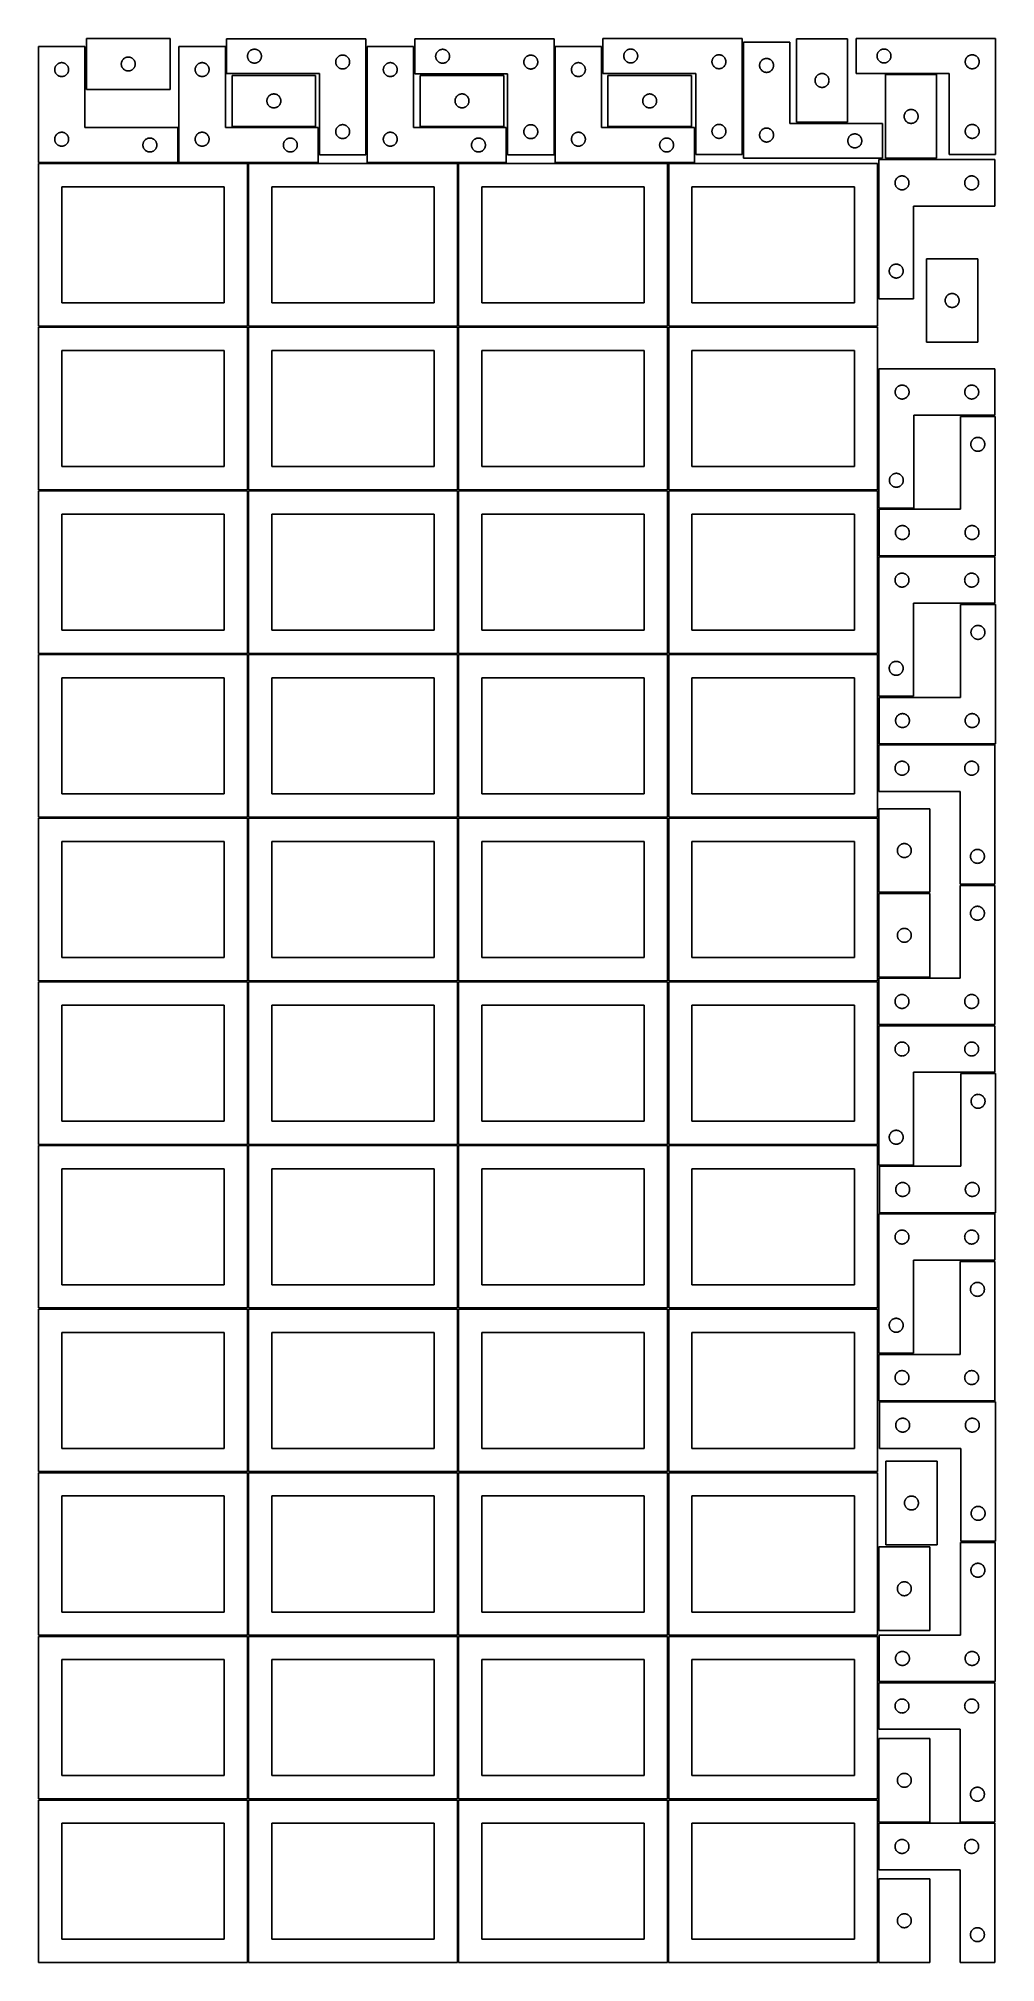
# Model space of a CAD drawing. Header units: millimetres. Extents: x 7 to 1243, y 7 to 2493.
import ezdxf

# ---------------------------------------------------------------- set-up
doc = ezdxf.new("R2010")
doc.units = ezdxf.units.MM
doc.layers.add('COMMON', color=5, linetype='CONTINUOUS', true_color=0x0000ff)
doc.layers.add('CUT', color=7, linetype='CONTINUOUS', true_color=0x000000)

msp = doc.modelspace()

# ---------------------------------------------------------------- linework, layer by layer
at = {"layer": 'COMMON'}
for p, q in [((277.291899, 1697.041937), (277.291899, 1487.167755)), ((6.541899, 1486.291936), (276.541899, 1486.291936)), ((277.291899, 1485.541936), (277.291899, 1275.541936)), ((548.7919, 1485.541936), (548.7919, 1275.541936)), ((820.291901, 1485.541936), (820.291901, 1275.541936)), ((6.541899, 1274.791935), (276.541899, 1274.791935)), ((277.291899, 1274.041935), (277.291899, 1064.041935)), ((278.0419, 1274.791935), (548.0419, 1274.791935)), ((548.7919, 1274.041935), (548.7919, 1064.041935)), ((549.541901, 1274.791935), (819.541901, 1274.791935)), ((820.291901, 1274.041935), (820.291901, 1064.041935)), ((821.041902, 1274.791935), (1091.041902, 1274.791935)), ((6.541899, 1063.291934), (276.541899, 1063.291934)), ((277.291899, 1062.541934), (277.291899, 852.541934)), ((278.0419, 1063.291934), (548.0419, 1063.291934)), ((548.7919, 1062.541934), (548.7919, 852.541934)), ((549.541901, 1063.291934), (819.541901, 1063.291934)), ((820.291901, 1062.541934), (820.291901, 852.541934)), ((821.041902, 1063.291934), (1091.041902, 1063.291934)), ((6.541899, 851.791933), (276.541899, 851.791933)), ((277.291899, 851.041933), (277.291899, 641.041933)), ((278.0419, 851.791933), (548.0419, 851.791933)), ((548.7919, 851.041933), (548.7919, 641.041933)), ((549.541901, 851.791933), (819.541901, 851.791933)), ((820.291901, 851.041933), (820.291901, 641.041933)), ((821.041902, 851.791933), (1091.041902, 851.791933)), ((276.541899, 640.291933), (6.541899, 640.291933)), ((277.291899, 639.541932), (277.291899, 429.541932)), ((548.0419, 640.291933), (278.0419, 640.291933)), ((548.791901, 429.541932), (548.791901, 639.541932)), ((549.541901, 640.291932), (819.541901, 640.291932)), ((820.291901, 639.541932), (820.291901, 429.541932)), ((821.041902, 640.291932), (1091.041902, 640.291932)), ((6.541899, 428.791931), (276.541899, 428.791931)), ((277.291899, 428.041931), (277.291899, 218.041931)), ((278.0419, 428.791931), (548.0419, 428.791931)), ((548.7919, 428.041931), (548.7919, 218.041931)), ((819.541901, 428.791932), (549.541901, 428.791932)), ((820.291901, 428.041931), (820.291901, 218.041931)), ((1091.041902, 428.791932), (821.041902, 428.791932)), ((6.541899, 217.29193), (276.520965, 217.29193)), ((277.270965, 216.54193), (277.270965, 6.54193)), ((278.0419, 217.29193), (548.020966, 217.29193)), ((548.770966, 216.54193), (548.770966, 6.54193)), ((549.541901, 217.29193), (819.520967, 217.29193)), ((820.270967, 216.54193), (820.270967, 6.54193)), ((821.041902, 217.29193), (1091.020968, 217.29193))]:
    msp.add_line(p, q, dxfattribs=at)
at = {"layer": 'CUT'}
for p, q in [((176.543423, 2493.475132), (68.543423, 2493.475132)), ((68.543423, 2493.475132), (68.543423, 2427.475132)), ((176.543423, 2427.475132), (176.543423, 2493.475132)), ((429.663418, 2493.110875), (249.663418, 2493.110875)), ((249.663418, 2493.110875), (249.663418, 2448.110875)), ((429.663418, 2343.110875), (429.663418, 2493.110875)), ((672.840542, 2492.988804), (492.840542, 2492.988804)), ((492.840542, 2492.988804), (492.840542, 2447.988804)), ((672.840542, 2342.988804), (672.840542, 2492.988804)), ((916.000301, 2493.383824), (736.000301, 2493.383824)), ((736.000301, 2493.383824), (736.000301, 2448.383824)), ((916.000301, 2343.383824), (916.000301, 2493.383824)), ((977.568816, 2488.64969), (917.568816, 2488.64969)), ((917.568816, 2488.64969), (917.568816, 2338.64969)), ((977.568816, 2383.64969), (977.568816, 2488.64969)), ((986.276666, 2493.204375), (986.276666, 2385.204375)), ((1052.276666, 2493.204375), (986.276666, 2493.204375)), ((1052.276666, 2385.204375), (1052.276666, 2493.204375)), ((1243.379078, 2493.374791), (1063.379078, 2493.374791)), ((1063.379078, 2493.374791), (1063.379078, 2448.374791)), ((1243.379078, 2343.374791), (1243.379078, 2493.374791)), ((66.520965, 2483.251496), (6.520965, 2483.251496)), ((6.520965, 2483.251496), (6.520965, 2333.251496)), ((34.765152, 2462.078564), (35.346229, 2462.1745)), ((35.346229, 2462.1745), (35.932336, 2462.232227)), ((35.932336, 2462.232227), (36.520965, 2462.251496)), ((36.520965, 2462.251496), (37.109593, 2462.232227)), ((37.109593, 2462.232227), (37.6957, 2462.1745)), ((37.6957, 2462.1745), (38.276778, 2462.078564)), ((66.520965, 2378.251496), (66.520965, 2483.251496)), ((113.62042, 2461.649868), (113.716356, 2462.230945)), ((113.716356, 2462.230945), (113.850091, 2462.804504)), ((113.850091, 2462.804504), (114.021052, 2463.368087)), ((114.021052, 2463.368087), (114.228508, 2463.919283)), ((114.228508, 2463.919283), (114.471569, 2464.45573)), ((114.471569, 2464.45573), (114.749195, 2464.975132)), ((114.749195, 2464.975132), (115.060197, 2465.475264)), ((115.060197, 2465.475264), (115.403243, 2465.953985)), ((115.403243, 2465.953985), (115.776865, 2466.409244)), ((115.776865, 2466.409244), (116.179462, 2466.839093)), ((116.179462, 2466.839093), (116.609311, 2467.24169)), ((116.609311, 2467.24169), (117.064571, 2467.615312)), ((117.064571, 2467.615312), (117.543291, 2467.958359)), ((117.543291, 2467.958359), (118.043423, 2468.269361)), ((118.043423, 2468.269361), (118.562825, 2468.546987)), ((118.562825, 2468.546987), (119.099273, 2468.790048)), ((119.099273, 2468.790048), (119.650468, 2468.997503)), ((119.650468, 2468.997503), (120.214052, 2469.168465)), ((120.214052, 2469.168465), (120.787611, 2469.3022)), ((120.787611, 2469.3022), (121.368688, 2469.398136)), ((121.368688, 2469.398136), (121.954795, 2469.455862)), ((121.954795, 2469.455862), (122.543423, 2469.475132)), ((122.543423, 2469.475132), (123.132052, 2469.455862)), ((123.132052, 2469.455862), (123.718159, 2469.398136)), ((123.718159, 2469.398136), (124.299236, 2469.3022)), ((124.299236, 2469.3022), (124.872795, 2469.168465)), ((124.872795, 2469.168465), (125.436379, 2468.997503)), ((125.436379, 2468.997503), (125.987574, 2468.790048)), ((125.987574, 2468.790048), (126.524022, 2468.546987)), ((126.524022, 2468.546987), (127.043423, 2468.269361)), ((127.043423, 2468.269361), (127.543556, 2467.958359)), ((127.543556, 2467.958359), (128.022276, 2467.615312)), ((128.022276, 2467.615312), (128.477536, 2467.24169)), ((128.477536, 2467.24169), (128.907385, 2466.839093)), ((128.907385, 2466.839093), (129.309982, 2466.409244)), ((129.309982, 2466.409244), (129.683604, 2465.953985)), ((129.683604, 2465.953985), (130.02665, 2465.475264)), ((130.02665, 2465.475264), (130.337652, 2464.975132)), ((130.337652, 2464.975132), (130.615278, 2464.45573)), ((130.615278, 2464.45573), (130.858339, 2463.919283)), ((130.858339, 2463.919283), (131.065795, 2463.368087)), ((131.065795, 2463.368087), (131.236756, 2462.804504)), ((131.236756, 2462.804504), (131.370491, 2462.230945)), ((131.370491, 2462.230945), (131.466427, 2461.649868)), ((248.041961, 2483.251496), (188.041961, 2483.251496)), ((188.041961, 2483.251496), (188.041961, 2333.251496)), ((216.286148, 2462.078564), (216.867225, 2462.1745)), ((216.867225, 2462.1745), (217.453333, 2462.232227)), ((217.453333, 2462.232227), (218.041961, 2462.251496)), ((218.041961, 2462.251496), (218.630589, 2462.232227)), ((218.630589, 2462.232227), (219.216696, 2462.1745)), ((219.216696, 2462.1745), (219.797774, 2462.078564)), ((248.041961, 2378.251496), (248.041961, 2483.251496)), ((276.663418, 2470.610875), (276.682687, 2471.199503)), ((276.682687, 2470.022247), (276.663418, 2470.610875)), ((276.682687, 2471.199503), (276.740414, 2471.78561)), ((276.740414, 2469.436139), (276.682687, 2470.022247)), ((276.740414, 2471.78561), (276.83635, 2472.366688)), ((276.83635, 2468.855062), (276.740414, 2469.436139)), ((276.83635, 2472.366688), (276.970085, 2472.940246)), ((276.970085, 2468.281503), (276.83635, 2468.855062)), ((276.970085, 2472.940246), (277.141046, 2473.50383)), ((277.141046, 2467.71792), (276.970085, 2468.281503)), ((277.141046, 2473.50383), (277.348502, 2474.055026)), ((277.348502, 2467.166724), (277.141046, 2467.71792)), ((277.348502, 2474.055026), (277.591563, 2474.591473)), ((277.591563, 2466.630277), (277.348502, 2467.166724)), ((277.591563, 2474.591473), (277.869189, 2475.110875)), ((277.869189, 2466.110875), (277.591563, 2466.630277)), ((277.869189, 2475.110875), (278.180191, 2475.611007)), ((278.180191, 2465.610743), (277.869189, 2466.110875)), ((278.180191, 2475.611007), (278.523238, 2476.089728)), ((278.523238, 2465.132022), (278.180191, 2465.610743)), ((278.523238, 2476.089728), (278.896859, 2476.544987)), ((278.896859, 2464.676762), (278.523238, 2465.132022)), ((278.896859, 2476.544987), (279.299457, 2476.974836)), ((279.299457, 2464.246914), (278.896859, 2464.676762)), ((279.299457, 2476.974836), (279.729305, 2477.377433)), ((279.729305, 2463.844316), (279.299457, 2464.246914)), ((279.729305, 2477.377433), (280.184565, 2477.751055)), ((280.184565, 2463.470695), (279.729305, 2463.844316)), ((280.184565, 2477.751055), (280.663286, 2478.094101)), ((280.663286, 2463.127648), (280.184565, 2463.470695)), ((280.663286, 2478.094101), (281.163418, 2478.405103)), ((281.163418, 2462.816646), (280.663286, 2463.127648)), ((281.163418, 2478.405103), (281.682819, 2478.682729)), ((281.682819, 2462.53902), (281.163418, 2462.816646)), ((281.682819, 2478.682729), (282.219267, 2478.925791)), ((282.219267, 2462.295959), (281.682819, 2462.53902)), ((282.219267, 2478.925791), (282.770462, 2479.133246)), ((282.770462, 2462.088504), (282.219267, 2462.295959)), ((282.770462, 2479.133246), (283.334046, 2479.304207)), ((283.334046, 2461.917542), (282.770462, 2462.088504)), ((283.334046, 2479.304207), (283.907605, 2479.437942)), ((283.907605, 2479.437942), (284.488682, 2479.533879)), ((284.488682, 2479.533879), (285.074789, 2479.591605)), ((285.074789, 2479.591605), (285.663418, 2479.610875)), ((285.663418, 2479.610875), (286.252046, 2479.591605)), ((286.252046, 2479.591605), (286.838153, 2479.533879)), ((286.838153, 2479.533879), (287.419231, 2479.437942)), ((287.419231, 2479.437942), (287.992789, 2479.304207)), ((287.992789, 2479.304207), (288.556373, 2479.133246)), ((288.556373, 2462.088504), (287.992789, 2461.917542)), ((288.556373, 2479.133246), (289.107569, 2478.925791)), ((289.107569, 2462.295959), (288.556373, 2462.088504)), ((289.107569, 2478.925791), (289.644016, 2478.682729)), ((289.644016, 2462.53902), (289.107569, 2462.295959)), ((289.644016, 2478.682729), (290.163418, 2478.405103)), ((290.163418, 2462.816646), (289.644016, 2462.53902)), ((290.163418, 2478.405103), (290.66355, 2478.094101)), ((290.66355, 2463.127648), (290.163418, 2462.816646)), ((290.66355, 2478.094101), (291.14227, 2477.751055)), ((291.14227, 2463.470695), (290.66355, 2463.127648)), ((291.14227, 2477.751055), (291.59753, 2477.377433)), ((291.59753, 2463.844316), (291.14227, 2463.470695)), ((291.59753, 2477.377433), (292.027379, 2476.974836)), ((292.027379, 2464.246914), (291.59753, 2463.844316)), ((292.027379, 2476.974836), (292.429976, 2476.544987)), ((292.429976, 2464.676762), (292.027379, 2464.246914)), ((292.429976, 2476.544987), (292.803598, 2476.089728)), ((292.803598, 2465.132022), (292.429976, 2464.676762)), ((292.803598, 2476.089728), (293.146644, 2475.611007)), ((293.146644, 2465.610743), (292.803598, 2465.132022)), ((293.146644, 2475.611007), (293.457646, 2475.110875)), ((293.457646, 2466.110875), (293.146644, 2465.610743)), ((293.457646, 2475.110875), (293.735272, 2474.591473)), ((293.735272, 2466.630277), (293.457646, 2466.110875)), ((293.735272, 2474.591473), (293.978333, 2474.055026)), ((293.978333, 2467.166724), (293.735272, 2466.630277)), ((293.978333, 2474.055026), (294.185789, 2473.50383)), ((294.185789, 2467.71792), (293.978333, 2467.166724)), ((294.185789, 2473.50383), (294.35675, 2472.940246)), ((294.35675, 2468.281503), (294.185789, 2467.71792)), ((294.35675, 2472.940246), (294.490485, 2472.366688)), ((294.490485, 2468.855062), (294.35675, 2468.281503)), ((294.490485, 2472.366688), (294.586421, 2471.78561)), ((294.586421, 2469.436139), (294.490485, 2468.855062)), ((294.586421, 2471.78561), (294.644148, 2471.199503)), ((294.644148, 2470.022247), (294.586421, 2469.436139)), ((294.644148, 2471.199503), (294.663418, 2470.610875)), ((294.663418, 2470.610875), (294.644148, 2470.022247)), ((390.663418, 2463.110875), (390.682687, 2463.699503)), ((390.682687, 2462.522247), (390.663418, 2463.110875)), ((390.682687, 2463.699503), (390.740414, 2464.28561)), ((390.740414, 2461.936139), (390.682687, 2462.522247)), ((390.740414, 2464.28561), (390.83635, 2464.866688)), ((390.83635, 2464.866688), (390.970085, 2465.440246)), ((390.970085, 2465.440246), (391.141046, 2466.00383)), ((391.141046, 2466.00383), (391.348502, 2466.555026)), ((391.348502, 2466.555026), (391.591563, 2467.091473)), ((391.591563, 2467.091473), (391.869189, 2467.610875)), ((391.869189, 2467.610875), (392.180191, 2468.111007)), ((392.180191, 2468.111007), (392.523238, 2468.589728)), ((392.523238, 2468.589728), (392.896859, 2469.044987)), ((392.896859, 2469.044987), (393.299457, 2469.474836)), ((393.299457, 2469.474836), (393.729305, 2469.877433)), ((393.729305, 2469.877433), (394.184565, 2470.251055)), ((394.184565, 2470.251055), (394.663286, 2470.594101)), ((394.663286, 2470.594101), (395.163418, 2470.905103)), ((395.163418, 2470.905103), (395.682819, 2471.182729)), ((395.682819, 2471.182729), (396.219267, 2471.425791)), ((396.219267, 2471.425791), (396.770462, 2471.633246)), ((396.770462, 2471.633246), (397.334046, 2471.804207)), ((397.334046, 2471.804207), (397.907605, 2471.937942)), ((397.907605, 2471.937942), (398.488682, 2472.033879)), ((398.488682, 2472.033879), (399.074789, 2472.091605)), ((399.074789, 2472.091605), (399.663418, 2472.110875)), ((399.663418, 2472.110875), (400.252046, 2472.091605)), ((400.252046, 2472.091605), (400.838153, 2472.033879)), ((400.838153, 2472.033879), (401.419231, 2471.937942)), ((401.419231, 2471.937942), (401.992789, 2471.804207)), ((401.992789, 2471.804207), (402.556373, 2471.633246)), ((402.556373, 2471.633246), (403.107569, 2471.425791)), ((403.107569, 2471.425791), (403.644016, 2471.182729)), ((403.644016, 2471.182729), (404.163418, 2470.905103)), ((404.163418, 2470.905103), (404.66355, 2470.594101)), ((404.66355, 2470.594101), (405.14227, 2470.251055)), ((405.14227, 2470.251055), (405.59753, 2469.877433)), ((405.59753, 2469.877433), (406.027379, 2469.474836)), ((406.027379, 2469.474836), (406.429976, 2469.044987)), ((406.429976, 2469.044987), (406.803598, 2468.589728)), ((406.803598, 2468.589728), (407.146644, 2468.111007)), ((407.146644, 2468.111007), (407.457646, 2467.610875)), ((407.457646, 2467.610875), (407.735272, 2467.091473)), ((407.735272, 2467.091473), (407.978333, 2466.555026)), ((407.978333, 2466.555026), (408.185789, 2466.00383)), ((408.185789, 2466.00383), (408.35675, 2465.440246)), ((408.35675, 2465.440246), (408.490485, 2464.866688)), ((408.490485, 2464.866688), (408.586421, 2464.28561)), ((408.586421, 2464.28561), (408.644148, 2463.699503)), ((408.644148, 2462.522247), (408.586421, 2461.936139)), ((408.644148, 2463.699503), (408.663418, 2463.110875)), ((408.663418, 2463.110875), (408.644148, 2462.522247)), ((491.20169, 2483.251496), (431.20169, 2483.251496)), ((431.20169, 2483.251496), (431.20169, 2333.251496)), ((459.445877, 2462.078564), (460.026954, 2462.1745)), ((460.026954, 2462.1745), (460.613062, 2462.232227)), ((460.613062, 2462.232227), (461.20169, 2462.251496)), ((461.20169, 2462.251496), (461.790318, 2462.232227)), ((461.790318, 2462.232227), (462.376425, 2462.1745)), ((462.376425, 2462.1745), (462.957503, 2462.078564)), ((491.20169, 2378.251496), (491.20169, 2483.251496)), ((519.840542, 2470.488804), (519.859811, 2471.077433)), ((519.859811, 2469.900176), (519.840542, 2470.488804)), ((519.859811, 2471.077433), (519.917538, 2471.66354)), ((519.917538, 2469.314069), (519.859811, 2469.900176)), ((519.917538, 2471.66354), (520.013474, 2472.244617)), ((520.013474, 2468.732992), (519.917538, 2469.314069)), ((520.013474, 2472.244617), (520.147209, 2472.818176)), ((520.147209, 2468.159433), (520.013474, 2468.732992)), ((520.147209, 2472.818176), (520.31817, 2473.38176)), ((520.31817, 2467.595849), (520.147209, 2468.159433)), ((520.31817, 2473.38176), (520.525626, 2473.932955)), ((520.525626, 2467.044654), (520.31817, 2467.595849)), ((520.525626, 2473.932955), (520.768687, 2474.469403)), ((520.768687, 2466.508206), (520.525626, 2467.044654)), ((520.768687, 2474.469403), (521.046313, 2474.988804)), ((521.046313, 2465.988804), (520.768687, 2466.508206)), ((521.046313, 2474.988804), (521.357315, 2475.488937)), ((521.357315, 2465.488672), (521.046313, 2465.988804)), ((521.357315, 2475.488937), (521.700362, 2475.967657)), ((521.700362, 2465.009952), (521.357315, 2465.488672)), ((521.700362, 2475.967657), (522.073983, 2476.422917)), ((522.073983, 2464.554692), (521.700362, 2465.009952)), ((522.073983, 2476.422917), (522.476581, 2476.852765)), ((522.476581, 2464.124843), (522.073983, 2464.554692)), ((522.476581, 2476.852765), (522.906429, 2477.255363)), ((522.906429, 2463.722246), (522.476581, 2464.124843)), ((522.906429, 2477.255363), (523.361689, 2477.628984)), ((523.361689, 2463.348624), (522.906429, 2463.722246)), ((523.361689, 2477.628984), (523.84041, 2477.972031)), ((523.84041, 2463.005578), (523.361689, 2463.348624)), ((523.84041, 2477.972031), (524.340542, 2478.283033)), ((524.340542, 2462.694576), (523.84041, 2463.005578)), ((524.340542, 2478.283033), (524.859943, 2478.560659)), ((524.859943, 2462.41695), (524.340542, 2462.694576)), ((524.859943, 2478.560659), (525.396391, 2478.80372)), ((525.396391, 2462.173889), (524.859943, 2462.41695)), ((525.396391, 2478.80372), (525.947586, 2479.011176)), ((525.947586, 2461.966433), (525.396391, 2462.173889)), ((525.947586, 2479.011176), (526.51117, 2479.182137)), ((526.51117, 2479.182137), (527.084729, 2479.315872)), ((527.084729, 2479.315872), (527.665806, 2479.411808)), ((527.665806, 2479.411808), (528.251913, 2479.469535)), ((528.251913, 2479.469535), (528.840542, 2479.488804)), ((528.840542, 2479.488804), (529.42917, 2479.469535)), ((529.42917, 2479.469535), (530.015277, 2479.411808)), ((530.015277, 2479.411808), (530.596355, 2479.315872)), ((530.596355, 2479.315872), (531.169913, 2479.182137)), ((531.169913, 2479.182137), (531.733497, 2479.011176)), ((531.733497, 2479.011176), (532.284693, 2478.80372)), ((532.284693, 2462.173889), (531.733497, 2461.966433)), ((532.284693, 2478.80372), (532.82114, 2478.560659)), ((532.82114, 2462.41695), (532.284693, 2462.173889)), ((532.82114, 2478.560659), (533.340542, 2478.283033)), ((533.340542, 2462.694576), (532.82114, 2462.41695)), ((533.340542, 2478.283033), (533.840674, 2477.972031)), ((533.840674, 2463.005578), (533.340542, 2462.694576)), ((533.840674, 2477.972031), (534.319394, 2477.628984)), ((534.319394, 2463.348624), (533.840674, 2463.005578)), ((534.319394, 2477.628984), (534.774654, 2477.255363)), ((534.774654, 2463.722246), (534.319394, 2463.348624)), ((534.774654, 2477.255363), (535.204503, 2476.852765)), ((535.204503, 2464.124843), (534.774654, 2463.722246)), ((535.204503, 2476.852765), (535.6071, 2476.422917)), ((535.6071, 2464.554692), (535.204503, 2464.124843)), ((535.6071, 2476.422917), (535.980722, 2475.967657)), ((535.980722, 2465.009952), (535.6071, 2464.554692)), ((535.980722, 2475.967657), (536.323768, 2475.488937)), ((536.323768, 2465.488672), (535.980722, 2465.009952)), ((536.323768, 2475.488937), (536.63477, 2474.988804)), ((536.63477, 2465.988804), (536.323768, 2465.488672)), ((536.63477, 2474.988804), (536.912396, 2474.469403)), ((536.912396, 2466.508206), (536.63477, 2465.988804)), ((536.912396, 2474.469403), (537.155457, 2473.932955)), ((537.155457, 2467.044654), (536.912396, 2466.508206)), ((537.155457, 2473.932955), (537.362913, 2473.38176)), ((537.362913, 2467.595849), (537.155457, 2467.044654)), ((537.362913, 2473.38176), (537.533874, 2472.818176)), ((537.533874, 2468.159433), (537.362913, 2467.595849)), ((537.533874, 2472.818176), (537.667609, 2472.244617)), ((537.667609, 2468.732992), (537.533874, 2468.159433)), ((537.667609, 2472.244617), (537.763545, 2471.66354)), ((537.763545, 2469.314069), (537.667609, 2468.732992)), ((537.763545, 2471.66354), (537.821272, 2471.077433)), ((537.821272, 2469.900176), (537.763545, 2469.314069)), ((537.821272, 2471.077433), (537.840542, 2470.488804)), ((537.840542, 2470.488804), (537.821272, 2469.900176)), ((633.840542, 2462.988804), (633.859811, 2463.577433)), ((633.859811, 2462.400176), (633.840542, 2462.988804)), ((633.859811, 2463.577433), (633.917538, 2464.16354)), ((633.917538, 2461.814069), (633.859811, 2462.400176)), ((633.917538, 2464.16354), (634.013474, 2464.744617)), ((634.013474, 2464.744617), (634.147209, 2465.318176)), ((634.147209, 2465.318176), (634.31817, 2465.88176)), ((634.31817, 2465.88176), (634.525626, 2466.432955)), ((634.525626, 2466.432955), (634.768687, 2466.969403)), ((634.768687, 2466.969403), (635.046313, 2467.488804)), ((635.046313, 2467.488804), (635.357315, 2467.988937)), ((635.357315, 2467.988937), (635.700362, 2468.467657)), ((635.700362, 2468.467657), (636.073983, 2468.922917)), ((636.073983, 2468.922917), (636.476581, 2469.352765)), ((636.476581, 2469.352765), (636.906429, 2469.755363)), ((636.906429, 2469.755363), (637.361689, 2470.128984)), ((637.361689, 2470.128984), (637.84041, 2470.472031)), ((637.84041, 2470.472031), (638.340542, 2470.783033)), ((638.340542, 2470.783033), (638.859943, 2471.060659)), ((638.859943, 2471.060659), (639.396391, 2471.30372)), ((639.396391, 2471.30372), (639.947586, 2471.511176)), ((639.947586, 2471.511176), (640.51117, 2471.682137)), ((640.51117, 2471.682137), (641.084729, 2471.815872)), ((641.084729, 2471.815872), (641.665806, 2471.911808)), ((641.665806, 2471.911808), (642.251913, 2471.969535)), ((642.251913, 2471.969535), (642.840542, 2471.988804)), ((642.840542, 2471.988804), (643.42917, 2471.969535)), ((643.42917, 2471.969535), (644.015277, 2471.911808)), ((644.015277, 2471.911808), (644.596355, 2471.815872)), ((644.596355, 2471.815872), (645.169913, 2471.682137)), ((645.169913, 2471.682137), (645.733497, 2471.511176)), ((645.733497, 2471.511176), (646.284693, 2471.30372)), ((646.284693, 2471.30372), (646.82114, 2471.060659)), ((646.82114, 2471.060659), (647.340542, 2470.783033)), ((647.340542, 2470.783033), (647.840674, 2470.472031)), ((647.840674, 2470.472031), (648.319394, 2470.128984)), ((648.319394, 2470.128984), (648.774654, 2469.755363)), ((648.774654, 2469.755363), (649.204503, 2469.352765)), ((649.204503, 2469.352765), (649.6071, 2468.922917)), ((649.6071, 2468.922917), (649.980722, 2468.467657)), ((649.980722, 2468.467657), (650.323768, 2467.988937)), ((650.323768, 2467.988937), (650.63477, 2467.488804)), ((650.63477, 2467.488804), (650.912396, 2466.969403)), ((650.912396, 2466.969403), (651.155457, 2466.432955)), ((651.155457, 2466.432955), (651.362913, 2465.88176)), ((651.362913, 2465.88176), (651.533874, 2465.318176)), ((651.533874, 2465.318176), (651.667609, 2464.744617)), ((651.667609, 2464.744617), (651.763545, 2464.16354)), ((651.763545, 2464.16354), (651.821272, 2463.577433)), ((651.821272, 2462.400176), (651.763545, 2461.814069)), ((651.821272, 2463.577433), (651.840542, 2462.988804)), ((651.840542, 2462.988804), (651.821272, 2462.400176)), ((734.36151, 2483.251496), (674.36151, 2483.251496)), ((674.36151, 2483.251496), (674.36151, 2333.251496)), ((702.605697, 2462.078564), (703.186775, 2462.1745)), ((703.186775, 2462.1745), (703.772882, 2462.232227)), ((703.772882, 2462.232227), (704.36151, 2462.251496)), ((704.36151, 2462.251496), (704.950138, 2462.232227)), ((704.950138, 2462.232227), (705.536246, 2462.1745)), ((705.536246, 2462.1745), (706.117323, 2462.078564)), ((734.36151, 2378.251496), (734.36151, 2483.251496)), ((763.000301, 2470.883824), (763.019571, 2471.472452)), ((763.019571, 2470.295196), (763.000301, 2470.883824)), ((763.019571, 2471.472452), (763.077297, 2472.05856)), ((763.077297, 2469.709088), (763.019571, 2470.295196)), ((763.077297, 2472.05856), (763.173234, 2472.639637)), ((763.173234, 2469.128011), (763.077297, 2469.709088)), ((763.173234, 2472.639637), (763.306969, 2473.213195)), ((763.306969, 2468.554453), (763.173234, 2469.128011)), ((763.306969, 2473.213195), (763.47793, 2473.776779)), ((763.47793, 2467.990869), (763.306969, 2468.554453)), ((763.47793, 2473.776779), (763.685385, 2474.327975)), ((763.685385, 2467.439673), (763.47793, 2467.990869)), ((763.685385, 2474.327975), (763.928446, 2474.864422)), ((763.928446, 2466.903226), (763.685385, 2467.439673)), ((763.928446, 2474.864422), (764.206073, 2475.383824)), ((764.206073, 2466.383824), (763.928446, 2466.903226)), ((764.206073, 2475.383824), (764.517075, 2475.883956)), ((764.517075, 2465.883692), (764.206073, 2466.383824)), ((764.517075, 2475.883956), (764.860121, 2476.362677)), ((764.860121, 2465.404971), (764.517075, 2465.883692)), ((764.860121, 2476.362677), (765.233743, 2476.817936)), ((765.233743, 2464.949712), (764.860121, 2465.404971)), ((765.233743, 2476.817936), (765.63634, 2477.247785)), ((765.63634, 2464.519863), (765.233743, 2464.949712)), ((765.63634, 2477.247785), (766.066189, 2477.650382)), ((766.066189, 2464.117266), (765.63634, 2464.519863)), ((766.066189, 2477.650382), (766.521448, 2478.024004)), ((766.521448, 2463.743644), (766.066189, 2464.117266)), ((766.521448, 2478.024004), (767.000169, 2478.36705)), ((767.000169, 2463.400597), (766.521448, 2463.743644)), ((767.000169, 2478.36705), (767.500301, 2478.678053)), ((767.500301, 2463.089595), (767.000169, 2463.400597)), ((767.500301, 2478.678053), (768.019703, 2478.955679)), ((768.019703, 2462.811969), (767.500301, 2463.089595)), ((768.019703, 2478.955679), (768.55615, 2479.19874)), ((768.55615, 2462.568908), (768.019703, 2462.811969)), ((768.55615, 2479.19874), (769.107346, 2479.406195)), ((769.107346, 2462.361453), (768.55615, 2462.568908)), ((769.107346, 2479.406195), (769.67093, 2479.577156)), ((769.67093, 2462.190492), (769.107346, 2462.361453)), ((769.67093, 2479.577156), (770.244488, 2479.710891)), ((770.244488, 2462.056756), (769.67093, 2462.190492)), ((770.244488, 2479.710891), (770.825565, 2479.806828)), ((770.825565, 2479.806828), (771.411673, 2479.864554)), ((771.411673, 2479.864554), (772.000301, 2479.883824)), ((772.000301, 2479.883824), (772.588929, 2479.864554)), ((772.588929, 2479.864554), (773.175037, 2479.806828)), ((773.175037, 2479.806828), (773.756114, 2479.710891)), ((773.756114, 2479.710891), (774.329673, 2479.577156)), ((774.329673, 2462.190492), (773.756114, 2462.056756)), ((774.329673, 2479.577156), (774.893256, 2479.406195)), ((774.893256, 2462.361453), (774.329673, 2462.190492)), ((774.893256, 2479.406195), (775.444452, 2479.19874)), ((775.444452, 2462.568908), (774.893256, 2462.361453)), ((775.444452, 2479.19874), (775.980899, 2478.955679)), ((775.980899, 2462.811969), (775.444452, 2462.568908)), ((775.980899, 2478.955679), (776.500301, 2478.678053)), ((776.500301, 2463.089595), (775.980899, 2462.811969)), ((776.500301, 2478.678053), (777.000433, 2478.36705)), ((777.000433, 2463.400597), (776.500301, 2463.089595)), ((777.000433, 2478.36705), (777.479154, 2478.024004)), ((777.479154, 2463.743644), (777.000433, 2463.400597)), ((777.479154, 2478.024004), (777.934413, 2477.650382)), ((777.934413, 2464.117266), (777.479154, 2463.743644)), ((777.934413, 2477.650382), (778.364262, 2477.247785)), ((778.364262, 2464.519863), (777.934413, 2464.117266)), ((778.364262, 2477.247785), (778.766859, 2476.817936)), ((778.766859, 2464.949712), (778.364262, 2464.519863)), ((778.766859, 2476.817936), (779.140481, 2476.362677)), ((779.140481, 2465.404971), (778.766859, 2464.949712)), ((779.140481, 2476.362677), (779.483528, 2475.883956)), ((779.483528, 2465.883692), (779.140481, 2465.404971)), ((779.483528, 2475.883956), (779.79453, 2475.383824)), ((779.79453, 2466.383824), (779.483528, 2465.883692)), ((779.79453, 2475.383824), (780.072156, 2474.864422)), ((780.072156, 2466.903226), (779.79453, 2466.383824)), ((780.072156, 2474.864422), (780.315217, 2474.327975)), ((780.315217, 2467.439673), (780.072156, 2466.903226)), ((780.315217, 2474.327975), (780.522672, 2473.776779)), ((780.522672, 2467.990869), (780.315217, 2467.439673)), ((780.522672, 2473.776779), (780.693634, 2473.213195)), ((780.693634, 2468.554453), (780.522672, 2467.990869)), ((780.693634, 2473.213195), (780.827369, 2472.639637)), ((780.827369, 2469.128011), (780.693634, 2468.554453)), ((780.827369, 2472.639637), (780.923305, 2472.05856)), ((780.923305, 2469.709088), (780.827369, 2469.128011)), ((780.923305, 2472.05856), (780.981031, 2471.472452)), ((780.981031, 2470.295196), (780.923305, 2469.709088)), ((780.981031, 2471.472452), (781.000301, 2470.883824)), ((781.000301, 2470.883824), (780.981031, 2470.295196)), ((877.000301, 2463.383824), (877.019571, 2463.972452)), ((877.019571, 2462.795196), (877.000301, 2463.383824)), ((877.019571, 2463.972452), (877.077297, 2464.55856)), ((877.077297, 2462.209088), (877.019571, 2462.795196)), ((877.077297, 2464.55856), (877.173234, 2465.139637)), ((877.173234, 2461.628011), (877.077297, 2462.209088)), ((877.173234, 2465.139637), (877.306969, 2465.713195)), ((877.306969, 2465.713195), (877.47793, 2466.276779)), ((877.47793, 2466.276779), (877.685385, 2466.827975)), ((877.685385, 2466.827975), (877.928446, 2467.364422)), ((877.928446, 2467.364422), (878.206073, 2467.883824)), ((878.206073, 2467.883824), (878.517075, 2468.383956)), ((878.517075, 2468.383956), (878.860121, 2468.862677)), ((878.860121, 2468.862677), (879.233743, 2469.317936)), ((879.233743, 2469.317936), (879.63634, 2469.747785)), ((879.63634, 2469.747785), (880.066189, 2470.150382)), ((880.066189, 2470.150382), (880.521448, 2470.524004)), ((880.521448, 2470.524004), (881.000169, 2470.86705)), ((881.000169, 2470.86705), (881.500301, 2471.178053)), ((881.500301, 2471.178053), (882.019703, 2471.455679)), ((882.019703, 2471.455679), (882.55615, 2471.69874)), ((882.55615, 2471.69874), (883.107346, 2471.906195)), ((883.107346, 2471.906195), (883.67093, 2472.077156)), ((883.67093, 2472.077156), (884.244488, 2472.210891)), ((884.244488, 2472.210891), (884.825565, 2472.306828)), ((884.825565, 2472.306828), (885.411673, 2472.364554)), ((885.411673, 2472.364554), (886.000301, 2472.383824)), ((886.000301, 2472.383824), (886.588929, 2472.364554)), ((886.588929, 2472.364554), (887.175037, 2472.306828)), ((887.175037, 2472.306828), (887.756114, 2472.210891)), ((887.756114, 2472.210891), (888.329673, 2472.077156)), ((888.329673, 2472.077156), (888.893256, 2471.906195)), ((888.893256, 2471.906195), (889.444452, 2471.69874)), ((889.444452, 2471.69874), (889.980899, 2471.455679)), ((889.980899, 2471.455679), (890.500301, 2471.178053)), ((890.500301, 2471.178053), (891.000433, 2470.86705)), ((891.000433, 2470.86705), (891.479154, 2470.524004)), ((891.479154, 2470.524004), (891.934413, 2470.150382)), ((891.934413, 2470.150382), (892.364262, 2469.747785)), ((892.364262, 2469.747785), (892.766859, 2469.317936)), ((892.766859, 2469.317936), (893.140481, 2468.862677)), ((893.140481, 2468.862677), (893.483528, 2468.383956)), ((893.483528, 2468.383956), (893.79453, 2467.883824)), ((893.79453, 2467.883824), (894.072156, 2467.364422)), ((894.072156, 2467.364422), (894.315217, 2466.827975)), ((894.315217, 2466.827975), (894.522672, 2466.276779)), ((894.522672, 2466.276779), (894.693634, 2465.713195)), ((894.693634, 2465.713195), (894.827369, 2465.139637)), ((894.827369, 2465.139637), (894.923305, 2464.55856)), ((894.923305, 2462.209088), (894.827369, 2461.628011)), ((894.923305, 2464.55856), (894.981031, 2463.972452)), ((894.981031, 2462.795196), (894.923305, 2462.209088)), ((894.981031, 2463.972452), (895.000301, 2463.383824)), ((895.000301, 2463.383824), (894.981031, 2462.795196)), ((939.046445, 2461.542645), (939.2539, 2462.09384)), ((939.2539, 2462.09384), (939.496962, 2462.630288)), ((939.496962, 2462.630288), (939.774588, 2463.14969)), ((939.774588, 2463.14969), (940.08559, 2463.649822)), ((940.08559, 2463.649822), (940.428636, 2464.128542)), ((940.428636, 2464.128542), (940.802258, 2464.583802)), ((940.802258, 2464.583802), (941.204855, 2465.013651)), ((941.204855, 2465.013651), (941.634704, 2465.416248)), ((941.634704, 2465.416248), (942.089963, 2465.78987)), ((942.089963, 2465.78987), (942.568684, 2466.132916)), ((942.568684, 2466.132916), (943.068816, 2466.443918)), ((943.068816, 2466.443918), (943.588218, 2466.721544)), ((943.588218, 2466.721544), (944.124665, 2466.964605)), ((944.124665, 2466.964605), (944.675861, 2467.172061)), ((944.675861, 2467.172061), (945.239445, 2467.343022)), ((945.239445, 2467.343022), (945.813003, 2467.476757)), ((945.813003, 2467.476757), (946.39408, 2467.572693)), ((946.39408, 2467.572693), (946.980188, 2467.63042)), ((946.980188, 2467.63042), (947.568816, 2467.64969)), ((947.568816, 2467.64969), (948.157444, 2467.63042)), ((948.157444, 2467.63042), (948.743552, 2467.572693)), ((948.743552, 2467.572693), (949.324629, 2467.476757)), ((949.324629, 2467.476757), (949.898188, 2467.343022)), ((949.898188, 2467.343022), (950.461771, 2467.172061)), ((950.461771, 2467.172061), (951.012967, 2466.964605)), ((951.012967, 2466.964605), (951.549414, 2466.721544)), ((951.549414, 2466.721544), (952.068816, 2466.443918)), ((952.068816, 2466.443918), (952.568948, 2466.132916)), ((952.568948, 2466.132916), (953.047669, 2465.78987)), ((953.047669, 2465.78987), (953.502929, 2465.416248)), ((953.502929, 2465.416248), (953.932777, 2465.013651)), ((953.932777, 2465.013651), (954.335374, 2464.583802)), ((954.335374, 2464.583802), (954.708996, 2464.128542)), ((954.708996, 2464.128542), (955.052043, 2463.649822)), ((955.052043, 2463.649822), (955.363045, 2463.14969)), ((955.363045, 2463.14969), (955.640671, 2462.630288)), ((955.640671, 2462.630288), (955.883732, 2462.09384)), ((955.883732, 2462.09384), (956.091187, 2461.542645)), ((1090.379078, 2470.874791), (1090.398347, 2471.463419)), ((1090.398347, 2470.286163), (1090.379078, 2470.874791)), ((1090.398347, 2471.463419), (1090.456074, 2472.049526)), ((1090.456074, 2469.700055), (1090.398347, 2470.286163)), ((1090.456074, 2472.049526), (1090.55201, 2472.630604)), ((1090.55201, 2469.118978), (1090.456074, 2469.700055)), ((1090.55201, 2472.630604), (1090.685745, 2473.204162)), ((1090.685745, 2468.545419), (1090.55201, 2469.118978)), ((1090.685745, 2473.204162), (1090.856707, 2473.767746)), ((1090.856707, 2467.981836), (1090.685745, 2468.545419)), ((1090.856707, 2473.767746), (1091.064162, 2474.318942)), ((1091.064162, 2467.43064), (1090.856707, 2467.981836)), ((1091.064162, 2474.318942), (1091.307223, 2474.855389)), ((1091.307223, 2466.894193), (1091.064162, 2467.43064)), ((1091.307223, 2474.855389), (1091.584849, 2475.374791)), ((1091.584849, 2466.374791), (1091.307223, 2466.894193)), ((1091.584849, 2475.374791), (1091.895851, 2475.874923)), ((1091.895851, 2465.874659), (1091.584849, 2466.374791)), ((1091.895851, 2475.874923), (1092.238898, 2476.353644)), ((1092.238898, 2465.395938), (1091.895851, 2465.874659)), ((1092.238898, 2476.353644), (1092.612519, 2476.808903)), ((1092.612519, 2464.940678), (1092.238898, 2465.395938)), ((1092.612519, 2476.808903), (1093.015117, 2477.238752)), ((1093.015117, 2464.51083), (1092.612519, 2464.940678)), ((1093.015117, 2477.238752), (1093.444965, 2477.641349)), ((1093.444965, 2464.108232), (1093.015117, 2464.51083)), ((1093.444965, 2477.641349), (1093.900225, 2478.014971)), ((1093.900225, 2463.734611), (1093.444965, 2464.108232)), ((1093.900225, 2478.014971), (1094.378946, 2478.358017)), ((1094.378946, 2463.391564), (1093.900225, 2463.734611)), ((1094.378946, 2478.358017), (1094.879078, 2478.669019)), ((1094.879078, 2463.080562), (1094.378946, 2463.391564)), ((1094.879078, 2478.669019), (1095.398479, 2478.946645)), ((1095.398479, 2462.802936), (1094.879078, 2463.080562)), ((1095.398479, 2478.946645), (1095.934927, 2479.189707)), ((1095.934927, 2462.559875), (1095.398479, 2462.802936)), ((1095.934927, 2479.189707), (1096.486123, 2479.397162)), ((1096.486123, 2462.35242), (1095.934927, 2462.559875)), ((1096.486123, 2479.397162), (1097.049706, 2479.568123)), ((1097.049706, 2462.181458), (1096.486123, 2462.35242)), ((1097.049706, 2479.568123), (1097.623265, 2479.701858)), ((1097.623265, 2462.047723), (1097.049706, 2462.181458)), ((1097.623265, 2479.701858), (1098.204342, 2479.797795)), ((1098.204342, 2479.797795), (1098.79045, 2479.855521)), ((1098.79045, 2479.855521), (1099.379078, 2479.874791)), ((1099.379078, 2479.874791), (1099.967706, 2479.855521)), ((1099.967706, 2479.855521), (1100.553813, 2479.797795)), ((1100.553813, 2479.797795), (1101.134891, 2479.701858)), ((1101.134891, 2479.701858), (1101.708449, 2479.568123)), ((1101.708449, 2462.181458), (1101.134891, 2462.047723)), ((1101.708449, 2479.568123), (1102.272033, 2479.397162)), ((1102.272033, 2462.35242), (1101.708449, 2462.181458)), ((1102.272033, 2479.397162), (1102.823229, 2479.189707)), ((1102.823229, 2462.559875), (1102.272033, 2462.35242)), ((1102.823229, 2479.189707), (1103.359676, 2478.946645)), ((1103.359676, 2462.802936), (1102.823229, 2462.559875)), ((1103.359676, 2478.946645), (1103.879078, 2478.669019)), ((1103.879078, 2463.080562), (1103.359676, 2462.802936)), ((1103.879078, 2478.669019), (1104.37921, 2478.358017)), ((1104.37921, 2463.391564), (1103.879078, 2463.080562)), ((1104.37921, 2478.358017), (1104.857931, 2478.014971)), ((1104.857931, 2463.734611), (1104.37921, 2463.391564)), ((1104.857931, 2478.014971), (1105.31319, 2477.641349)), ((1105.31319, 2464.108232), (1104.857931, 2463.734611)), ((1105.31319, 2477.641349), (1105.743039, 2477.238752)), ((1105.743039, 2464.51083), (1105.31319, 2464.108232)), ((1105.743039, 2477.238752), (1106.145636, 2476.808903)), ((1106.145636, 2464.940678), (1105.743039, 2464.51083)), ((1106.145636, 2476.808903), (1106.519258, 2476.353644)), ((1106.519258, 2465.395938), (1106.145636, 2464.940678)), ((1106.519258, 2476.353644), (1106.862304, 2475.874923)), ((1106.862304, 2465.874659), (1106.519258, 2465.395938)), ((1106.862304, 2475.874923), (1107.173306, 2475.374791)), ((1107.173306, 2466.374791), (1106.862304, 2465.874659)), ((1107.173306, 2475.374791), (1107.450932, 2474.855389)), ((1107.450932, 2466.894193), (1107.173306, 2466.374791)), ((1107.450932, 2474.855389), (1107.693994, 2474.318942)), ((1107.693994, 2467.43064), (1107.450932, 2466.894193)), ((1107.693994, 2474.318942), (1107.901449, 2473.767746)), ((1107.901449, 2467.981836), (1107.693994, 2467.43064)), ((1107.901449, 2473.767746), (1108.07241, 2473.204162)), ((1108.07241, 2468.545419), (1107.901449, 2467.981836)), ((1108.07241, 2473.204162), (1108.206145, 2472.630604)), ((1108.206145, 2469.118978), (1108.07241, 2468.545419)), ((1108.206145, 2472.630604), (1108.302081, 2472.049526)), ((1108.302081, 2469.700055), (1108.206145, 2469.118978)), ((1108.302081, 2472.049526), (1108.359808, 2471.463419)), ((1108.359808, 2470.286163), (1108.302081, 2469.700055)), ((1108.359808, 2471.463419), (1108.379078, 2470.874791)), ((1108.379078, 2470.874791), (1108.359808, 2470.286163)), ((1204.379078, 2463.374791), (1204.398347, 2463.963419)), ((1204.398347, 2462.786163), (1204.379078, 2463.374791)), ((1204.398347, 2463.963419), (1204.456074, 2464.549526)), ((1204.456074, 2462.200055), (1204.398347, 2462.786163)), ((1204.456074, 2464.549526), (1204.55201, 2465.130604)), ((1204.55201, 2461.618978), (1204.456074, 2462.200055)), ((1204.55201, 2465.130604), (1204.685745, 2465.704162)), ((1204.685745, 2465.704162), (1204.856707, 2466.267746)), ((1204.856707, 2466.267746), (1205.064162, 2466.818942)), ((1205.064162, 2466.818942), (1205.307223, 2467.355389)), ((1205.307223, 2467.355389), (1205.584849, 2467.874791)), ((1205.584849, 2467.874791), (1205.895851, 2468.374923)), ((1205.895851, 2468.374923), (1206.238898, 2468.853644)), ((1206.238898, 2468.853644), (1206.612519, 2469.308903)), ((1206.612519, 2469.308903), (1207.015117, 2469.738752)), ((1207.015117, 2469.738752), (1207.444965, 2470.141349)), ((1207.444965, 2470.141349), (1207.900225, 2470.514971)), ((1207.900225, 2470.514971), (1208.378946, 2470.858017)), ((1208.378946, 2470.858017), (1208.879078, 2471.169019)), ((1208.879078, 2471.169019), (1209.398479, 2471.446645)), ((1209.398479, 2471.446645), (1209.934927, 2471.689707)), ((1209.934927, 2471.689707), (1210.486123, 2471.897162)), ((1210.486123, 2471.897162), (1211.049706, 2472.068123)), ((1211.049706, 2472.068123), (1211.623265, 2472.201858)), ((1211.623265, 2472.201858), (1212.204342, 2472.297795)), ((1212.204342, 2472.297795), (1212.79045, 2472.355521)), ((1212.79045, 2472.355521), (1213.379078, 2472.374791)), ((1213.379078, 2472.374791), (1213.967706, 2472.355521)), ((1213.967706, 2472.355521), (1214.553813, 2472.297795)), ((1214.553813, 2472.297795), (1215.134891, 2472.201858)), ((1215.134891, 2472.201858), (1215.708449, 2472.068123)), ((1215.708449, 2472.068123), (1216.272033, 2471.897162)), ((1216.272033, 2471.897162), (1216.823229, 2471.689707)), ((1216.823229, 2471.689707), (1217.359676, 2471.446645)), ((1217.359676, 2471.446645), (1217.879078, 2471.169019)), ((1217.879078, 2471.169019), (1218.37921, 2470.858017)), ((1218.37921, 2470.858017), (1218.857931, 2470.514971)), ((1218.857931, 2470.514971), (1219.31319, 2470.141349)), ((1219.31319, 2470.141349), (1219.743039, 2469.738752)), ((1219.743039, 2469.738752), (1220.145636, 2469.308903)), ((1220.145636, 2469.308903), (1220.519258, 2468.853644)), ((1220.519258, 2468.853644), (1220.862304, 2468.374923)), ((1220.862304, 2468.374923), (1221.173306, 2467.874791)), ((1221.173306, 2467.874791), (1221.450932, 2467.355389)), ((1221.450932, 2467.355389), (1221.693994, 2466.818942)), ((1221.693994, 2466.818942), (1221.901449, 2466.267746)), ((1221.901449, 2466.267746), (1222.07241, 2465.704162)), ((1222.07241, 2465.704162), (1222.206145, 2465.130604)), ((1222.206145, 2465.130604), (1222.302081, 2464.549526)), ((1222.302081, 2462.200055), (1222.206145, 2461.618978)), ((1222.302081, 2464.549526), (1222.359808, 2463.963419)), ((1222.359808, 2462.786163), (1222.302081, 2462.200055)), ((1222.359808, 2463.963419), (1222.379078, 2463.374791)), ((1222.379078, 2463.374791), (1222.359808, 2462.786163)), ((27.520965, 2453.251496), (27.540234, 2453.840124)), ((27.540234, 2452.662868), (27.520965, 2453.251496)), ((27.540234, 2453.840124), (27.597961, 2454.426232)), ((27.597961, 2452.07676), (27.540234, 2452.662868)), ((27.597961, 2454.426232), (27.693897, 2455.007309)), ((27.693897, 2451.495683), (27.597961, 2452.07676)), ((27.693897, 2455.007309), (27.827632, 2455.580868)), ((27.827632, 2450.922125), (27.693897, 2451.495683)), ((27.827632, 2455.580868), (27.998593, 2456.144451)), ((27.998593, 2450.358541), (27.827632, 2450.922125)), ((27.998593, 2456.144451), (28.206049, 2456.695647)), ((28.206049, 2449.807345), (27.998593, 2450.358541)), ((28.206049, 2456.695647), (28.44911, 2457.232094)), ((28.44911, 2449.270898), (28.206049, 2449.807345)), ((28.44911, 2457.232094), (28.726736, 2457.751496)), ((28.726736, 2448.751496), (28.44911, 2449.270898)), ((28.726736, 2457.751496), (29.037738, 2458.251628)), ((29.037738, 2448.251364), (28.726736, 2448.751496)), ((29.037738, 2458.251628), (29.380785, 2458.730349)), ((29.380785, 2447.772643), (29.037738, 2448.251364)), ((29.380785, 2458.730349), (29.754406, 2459.185609)), ((29.754406, 2447.317384), (29.380785, 2447.772643)), ((29.754406, 2459.185609), (30.157004, 2459.615457)), ((30.157004, 2446.887535), (29.754406, 2447.317384)), ((30.157004, 2459.615457), (30.586852, 2460.018054)), ((30.586852, 2446.484938), (30.157004, 2446.887535)), ((30.586852, 2460.018054), (31.042112, 2460.391676)), ((31.042112, 2446.111316), (30.586852, 2446.484938)), ((31.042112, 2460.391676), (31.520833, 2460.734723)), ((31.520833, 2445.76827), (31.042112, 2446.111316)), ((31.520833, 2460.734723), (32.020965, 2461.045725)), ((32.020965, 2445.457268), (31.520833, 2445.76827)), ((32.020965, 2461.045725), (32.540366, 2461.323351)), ((32.540366, 2445.179642), (32.020965, 2445.457268)), ((32.540366, 2461.323351), (33.076814, 2461.566412)), ((33.076814, 2444.93658), (32.540366, 2445.179642)), ((33.076814, 2461.566412), (33.628009, 2461.773867)), ((33.628009, 2444.729125), (33.076814, 2444.93658)), ((33.628009, 2461.773867), (34.191593, 2461.944829)), ((34.191593, 2444.558164), (33.628009, 2444.729125)), ((34.191593, 2461.944829), (34.765152, 2462.078564)), ((34.765152, 2444.424429), (34.191593, 2444.558164)), ((35.346229, 2444.328492), (34.765152, 2444.424429)), ((35.932336, 2444.270766), (35.346229, 2444.328492)), ((36.520965, 2444.251496), (35.932336, 2444.270766)), ((37.109593, 2444.270766), (36.520965, 2444.251496)), ((37.6957, 2444.328492), (37.109593, 2444.270766)), ((38.276778, 2444.424429), (37.6957, 2444.328492)), ((38.276778, 2462.078564), (38.850336, 2461.944829)), ((38.850336, 2444.558164), (38.276778, 2444.424429)), ((38.850336, 2461.944829), (39.41392, 2461.773867)), ((39.41392, 2444.729125), (38.850336, 2444.558164)), ((39.41392, 2461.773867), (39.965116, 2461.566412)), ((39.965116, 2444.93658), (39.41392, 2444.729125)), ((39.965116, 2461.566412), (40.501563, 2461.323351)), ((40.501563, 2445.179642), (39.965116, 2444.93658)), ((40.501563, 2461.323351), (41.020965, 2461.045725)), ((41.020965, 2445.457268), (40.501563, 2445.179642)), ((41.020965, 2461.045725), (41.521097, 2460.734723)), ((41.521097, 2445.76827), (41.020965, 2445.457268)), ((41.521097, 2460.734723), (41.999817, 2460.391676)), ((41.999817, 2446.111316), (41.521097, 2445.76827)), ((41.999817, 2460.391676), (42.455077, 2460.018054)), ((42.455077, 2446.484938), (41.999817, 2446.111316)), ((42.455077, 2460.018054), (42.884926, 2459.615457)), ((42.884926, 2446.887535), (42.455077, 2446.484938)), ((42.884926, 2459.615457), (43.287523, 2459.185609)), ((43.287523, 2447.317384), (42.884926, 2446.887535)), ((43.287523, 2459.185609), (43.661145, 2458.730349)), ((43.661145, 2447.772643), (43.287523, 2447.317384)), ((43.661145, 2458.730349), (44.004191, 2458.251628)), ((44.004191, 2448.251364), (43.661145, 2447.772643)), ((44.004191, 2458.251628), (44.315193, 2457.751496)), ((44.315193, 2448.751496), (44.004191, 2448.251364)), ((44.315193, 2457.751496), (44.592819, 2457.232094)), ((44.592819, 2449.270898), (44.315193, 2448.751496)), ((44.592819, 2457.232094), (44.83588, 2456.695647)), ((44.83588, 2449.807345), (44.592819, 2449.270898)), ((44.83588, 2456.695647), (45.043336, 2456.144451)), ((45.043336, 2450.358541), (44.83588, 2449.807345)), ((45.043336, 2456.144451), (45.214297, 2455.580868)), ((45.214297, 2450.922125), (45.043336, 2450.358541)), ((45.214297, 2455.580868), (45.348032, 2455.007309)), ((45.348032, 2451.495683), (45.214297, 2450.922125)), ((45.348032, 2455.007309), (45.443968, 2454.426232)), ((45.443968, 2452.07676), (45.348032, 2451.495683)), ((45.443968, 2454.426232), (45.501695, 2453.840124)), ((45.501695, 2452.662868), (45.443968, 2452.07676)), ((45.501695, 2453.840124), (45.520965, 2453.251496)), ((45.520965, 2453.251496), (45.501695, 2452.662868)), ((113.543423, 2460.475132), (113.562693, 2461.06376)), ((113.562693, 2459.886504), (113.543423, 2460.475132)), ((113.562693, 2461.06376), (113.62042, 2461.649868)), ((113.62042, 2459.300396), (113.562693, 2459.886504)), ((113.716356, 2458.719319), (113.62042, 2459.300396)), ((113.850091, 2458.145761), (113.716356, 2458.719319)), ((114.021052, 2457.582177), (113.850091, 2458.145761)), ((114.228508, 2457.030981), (114.021052, 2457.582177)), ((114.471569, 2456.494534), (114.228508, 2457.030981)), ((114.749195, 2455.975132), (114.471569, 2456.494534)), ((115.060197, 2455.475), (114.749195, 2455.975132)), ((115.403243, 2454.996279), (115.060197, 2455.475)), ((115.776865, 2454.54102), (115.403243, 2454.996279)), ((116.179462, 2454.111171), (115.776865, 2454.54102)), ((116.609311, 2453.708574), (116.179462, 2454.111171)), ((117.064571, 2453.334952), (116.609311, 2453.708574)), ((117.543291, 2452.991906), (117.064571, 2453.334952)), ((118.043423, 2452.680904), (117.543291, 2452.991906)), ((118.562825, 2452.403277), (118.043423, 2452.680904)), ((119.099273, 2452.160216), (118.562825, 2452.403277)), ((119.650468, 2451.952761), (119.099273, 2452.160216)), ((120.214052, 2451.7818), (119.650468, 2451.952761)), ((120.787611, 2451.648065), (120.214052, 2451.7818)), ((121.368688, 2451.552128), (120.787611, 2451.648065)), ((121.954795, 2451.494402), (121.368688, 2451.552128)), ((122.543423, 2451.475132), (121.954795, 2451.494402)), ((123.132052, 2451.494402), (122.543423, 2451.475132)), ((123.718159, 2451.552128), (123.132052, 2451.494402)), ((124.299236, 2451.648065), (123.718159, 2451.552128)), ((124.872795, 2451.7818), (124.299236, 2451.648065)), ((125.436379, 2451.952761), (124.872795, 2451.7818)), ((125.987574, 2452.160216), (125.436379, 2451.952761)), ((126.524022, 2452.403277), (125.987574, 2452.160216)), ((127.043423, 2452.680904), (126.524022, 2452.403277)), ((127.543556, 2452.991906), (127.043423, 2452.680904)), ((128.022276, 2453.334952), (127.543556, 2452.991906)), ((128.477536, 2453.708574), (128.022276, 2453.334952)), ((128.907385, 2454.111171), (128.477536, 2453.708574)), ((129.309982, 2454.54102), (128.907385, 2454.111171)), ((129.683604, 2454.996279), (129.309982, 2454.54102)), ((130.02665, 2455.475), (129.683604, 2454.996279)), ((130.337652, 2455.975132), (130.02665, 2455.475)), ((130.615278, 2456.494534), (130.337652, 2455.975132)), ((130.858339, 2457.030981), (130.615278, 2456.494534)), ((131.065795, 2457.582177), (130.858339, 2457.030981)), ((131.236756, 2458.145761), (131.065795, 2457.582177)), ((131.370491, 2458.719319), (131.236756, 2458.145761)), ((131.466427, 2459.300396), (131.370491, 2458.719319)), ((131.466427, 2461.649868), (131.524154, 2461.06376)), ((131.524154, 2459.886504), (131.466427, 2459.300396)), ((131.524154, 2461.06376), (131.543423, 2460.475132)), ((131.543423, 2460.475132), (131.524154, 2459.886504)), ((209.041961, 2453.251496), (209.06123, 2453.840124)), ((209.06123, 2452.662868), (209.041961, 2453.251496)), ((209.06123, 2453.840124), (209.118957, 2454.426232)), ((209.118957, 2452.07676), (209.06123, 2452.662868)), ((209.118957, 2454.426232), (209.214893, 2455.007309)), ((209.214893, 2451.495683), (209.118957, 2452.07676)), ((209.214893, 2455.007309), (209.348628, 2455.580868)), ((209.348628, 2450.922125), (209.214893, 2451.495683)), ((209.348628, 2455.580868), (209.51959, 2456.144451)), ((209.51959, 2450.358541), (209.348628, 2450.922125)), ((209.51959, 2456.144451), (209.727045, 2456.695647)), ((209.727045, 2449.807345), (209.51959, 2450.358541)), ((209.727045, 2456.695647), (209.970106, 2457.232094)), ((209.970106, 2449.270898), (209.727045, 2449.807345)), ((209.970106, 2457.232094), (210.247732, 2457.751496)), ((210.247732, 2448.751496), (209.970106, 2449.270898)), ((210.247732, 2457.751496), (210.558734, 2458.251628)), ((210.558734, 2448.251364), (210.247732, 2448.751496)), ((210.558734, 2458.251628), (210.901781, 2458.730349)), ((210.901781, 2447.772643), (210.558734, 2448.251364)), ((210.901781, 2458.730349), (211.275402, 2459.185609)), ((211.275402, 2447.317384), (210.901781, 2447.772643)), ((211.275402, 2459.185609), (211.678, 2459.615457)), ((211.678, 2446.887535), (211.275402, 2447.317384)), ((211.678, 2459.615457), (212.107848, 2460.018054)), ((212.107848, 2446.484938), (211.678, 2446.887535)), ((212.107848, 2460.018054), (212.563108, 2460.391676)), ((212.563108, 2446.111316), (212.107848, 2446.484938)), ((212.563108, 2460.391676), (213.041829, 2460.734723)), ((213.041829, 2445.76827), (212.563108, 2446.111316)), ((213.041829, 2460.734723), (213.541961, 2461.045725)), ((213.541961, 2445.457268), (213.041829, 2445.76827)), ((213.541961, 2461.045725), (214.061363, 2461.323351)), ((214.061363, 2445.179642), (213.541961, 2445.457268)), ((214.061363, 2461.323351), (214.59781, 2461.566412)), ((214.59781, 2444.93658), (214.061363, 2445.179642)), ((214.59781, 2461.566412), (215.149006, 2461.773867)), ((215.149006, 2444.729125), (214.59781, 2444.93658)), ((215.149006, 2461.773867), (215.712589, 2461.944829)), ((215.712589, 2444.558164), (215.149006, 2444.729125)), ((215.712589, 2461.944829), (216.286148, 2462.078564)), ((216.286148, 2444.424429), (215.712589, 2444.558164)), ((216.867225, 2444.328492), (216.286148, 2444.424429)), ((217.453333, 2444.270766), (216.867225, 2444.328492)), ((218.041961, 2444.251496), (217.453333, 2444.270766)), ((218.630589, 2444.270766), (218.041961, 2444.251496)), ((219.216696, 2444.328492), (218.630589, 2444.270766)), ((219.797774, 2444.424429), (219.216696, 2444.328492)), ((219.797774, 2462.078564), (220.371332, 2461.944829)), ((220.371332, 2444.558164), (219.797774, 2444.424429)), ((220.371332, 2461.944829), (220.934916, 2461.773867)), ((220.934916, 2444.729125), (220.371332, 2444.558164)), ((220.934916, 2461.773867), (221.486112, 2461.566412)), ((221.486112, 2444.93658), (220.934916, 2444.729125)), ((221.486112, 2461.566412), (222.022559, 2461.323351)), ((222.022559, 2445.179642), (221.486112, 2444.93658)), ((222.022559, 2461.323351), (222.541961, 2461.045725)), ((222.541961, 2445.457268), (222.022559, 2445.179642)), ((222.541961, 2461.045725), (223.042093, 2460.734723)), ((223.042093, 2445.76827), (222.541961, 2445.457268)), ((223.042093, 2460.734723), (223.520814, 2460.391676)), ((223.520814, 2446.111316), (223.042093, 2445.76827)), ((223.520814, 2460.391676), (223.976073, 2460.018054)), ((223.976073, 2446.484938), (223.520814, 2446.111316)), ((223.976073, 2460.018054), (224.405922, 2459.615457)), ((224.405922, 2446.887535), (223.976073, 2446.484938)), ((224.405922, 2459.615457), (224.808519, 2459.185609)), ((224.808519, 2447.317384), (224.405922, 2446.887535)), ((224.808519, 2459.185609), (225.182141, 2458.730349)), ((225.182141, 2447.772643), (224.808519, 2447.317384)), ((225.182141, 2458.730349), (225.525187, 2458.251628)), ((225.525187, 2448.251364), (225.182141, 2447.772643)), ((225.525187, 2458.251628), (225.836189, 2457.751496)), ((225.836189, 2448.751496), (225.525187, 2448.251364)), ((225.836189, 2457.751496), (226.113815, 2457.232094)), ((226.113815, 2449.270898), (225.836189, 2448.751496)), ((226.113815, 2457.232094), (226.356877, 2456.695647)), ((226.356877, 2449.807345), (226.113815, 2449.270898)), ((226.356877, 2456.695647), (226.564332, 2456.144451)), ((226.564332, 2450.358541), (226.356877, 2449.807345)), ((226.564332, 2456.144451), (226.735293, 2455.580868)), ((226.735293, 2450.922125), (226.564332, 2450.358541)), ((226.735293, 2455.580868), (226.869028, 2455.007309)), ((226.869028, 2451.495683), (226.735293, 2450.922125)), ((226.869028, 2455.007309), (226.964964, 2454.426232)), ((226.964964, 2452.07676), (226.869028, 2451.495683)), ((226.964964, 2454.426232), (227.022691, 2453.840124)), ((227.022691, 2452.662868), (226.964964, 2452.07676)), ((227.022691, 2453.840124), (227.041961, 2453.251496)), ((227.041961, 2453.251496), (227.022691, 2452.662868)), ((249.663418, 2448.110875), (369.663418, 2448.110875)), ((364.743436, 2445.785191), (256.743436, 2445.785191)), ((256.743436, 2445.785191), (256.743436, 2379.785191)), ((283.907605, 2461.783807), (283.334046, 2461.917542)), ((284.488682, 2461.687871), (283.907605, 2461.783807)), ((285.074789, 2461.630144), (284.488682, 2461.687871)), ((285.663418, 2461.610875), (285.074789, 2461.630144)), ((286.252046, 2461.630144), (285.663418, 2461.610875)), ((286.838153, 2461.687871), (286.252046, 2461.630144)), ((287.419231, 2461.783807), (286.838153, 2461.687871)), ((287.992789, 2461.917542), (287.419231, 2461.783807)), ((364.743436, 2379.785191), (364.743436, 2445.785191)), ((369.663418, 2448.110875), (369.663418, 2343.110875)), ((390.83635, 2461.355062), (390.740414, 2461.936139)), ((390.970085, 2460.781503), (390.83635, 2461.355062)), ((391.141046, 2460.21792), (390.970085, 2460.781503)), ((391.348502, 2459.666724), (391.141046, 2460.21792)), ((391.591563, 2459.130277), (391.348502, 2459.666724)), ((391.869189, 2458.610875), (391.591563, 2459.130277)), ((392.180191, 2458.110743), (391.869189, 2458.610875)), ((392.523238, 2457.632022), (392.180191, 2458.110743)), ((392.896859, 2457.176762), (392.523238, 2457.632022)), ((393.299457, 2456.746914), (392.896859, 2457.176762)), ((393.729305, 2456.344316), (393.299457, 2456.746914)), ((394.184565, 2455.970695), (393.729305, 2456.344316)), ((394.663286, 2455.627648), (394.184565, 2455.970695)), ((395.163418, 2455.316646), (394.663286, 2455.627648)), ((395.682819, 2455.03902), (395.163418, 2455.316646)), ((396.219267, 2454.795959), (395.682819, 2455.03902)), ((396.770462, 2454.588504), (396.219267, 2454.795959)), ((397.334046, 2454.417542), (396.770462, 2454.588504)), ((397.907605, 2454.283807), (397.334046, 2454.417542)), ((398.488682, 2454.187871), (397.907605, 2454.283807)), ((399.074789, 2454.130144), (398.488682, 2454.187871)), ((399.663418, 2454.110875), (399.074789, 2454.130144)), ((400.252046, 2454.130144), (399.663418, 2454.110875)), ((400.838153, 2454.187871), (400.252046, 2454.130144)), ((401.419231, 2454.283807), (400.838153, 2454.187871)), ((401.992789, 2454.417542), (401.419231, 2454.283807)), ((402.556373, 2454.588504), (401.992789, 2454.417542)), ((403.107569, 2454.795959), (402.556373, 2454.588504)), ((403.644016, 2455.03902), (403.107569, 2454.795959)), ((404.163418, 2455.316646), (403.644016, 2455.03902)), ((404.66355, 2455.627648), (404.163418, 2455.316646)), ((405.14227, 2455.970695), (404.66355, 2455.627648)), ((405.59753, 2456.344316), (405.14227, 2455.970695)), ((406.027379, 2456.746914), (405.59753, 2456.344316)), ((406.429976, 2457.176762), (406.027379, 2456.746914)), ((406.803598, 2457.632022), (406.429976, 2457.176762)), ((407.146644, 2458.110743), (406.803598, 2457.632022)), ((407.457646, 2458.610875), (407.146644, 2458.110743)), ((407.735272, 2459.130277), (407.457646, 2458.610875)), ((407.978333, 2459.666724), (407.735272, 2459.130277)), ((408.185789, 2460.21792), (407.978333, 2459.666724)), ((408.35675, 2460.781503), (408.185789, 2460.21792)), ((408.490485, 2461.355062), (408.35675, 2460.781503)), ((408.586421, 2461.936139), (408.490485, 2461.355062)), ((452.20169, 2453.251496), (452.220959, 2453.840124)), ((452.220959, 2452.662868), (452.20169, 2453.251496)), ((452.220959, 2453.840124), (452.278686, 2454.426232)), ((452.278686, 2452.07676), (452.220959, 2452.662868)), ((452.278686, 2454.426232), (452.374622, 2455.007309)), ((452.374622, 2451.495683), (452.278686, 2452.07676)), ((452.374622, 2455.007309), (452.508357, 2455.580868)), ((452.508357, 2450.922125), (452.374622, 2451.495683)), ((452.508357, 2455.580868), (452.679319, 2456.144451)), ((452.679319, 2450.358541), (452.508357, 2450.922125)), ((452.679319, 2456.144451), (452.886774, 2456.695647)), ((452.886774, 2449.807345), (452.679319, 2450.358541)), ((452.886774, 2456.695647), (453.129835, 2457.232094)), ((453.129835, 2449.270898), (452.886774, 2449.807345)), ((453.129835, 2457.232094), (453.407461, 2457.751496)), ((453.407461, 2448.751496), (453.129835, 2449.270898)), ((453.407461, 2457.751496), (453.718463, 2458.251628)), ((453.718463, 2448.251364), (453.407461, 2448.751496)), ((453.718463, 2458.251628), (454.06151, 2458.730349)), ((454.06151, 2447.772643), (453.718463, 2448.251364)), ((454.06151, 2458.730349), (454.435131, 2459.185609)), ((454.435131, 2447.317384), (454.06151, 2447.772643)), ((454.435131, 2459.185609), (454.837729, 2459.615457)), ((454.837729, 2446.887535), (454.435131, 2447.317384)), ((454.837729, 2459.615457), (455.267577, 2460.018054)), ((455.267577, 2446.484938), (454.837729, 2446.887535)), ((455.267577, 2460.018054), (455.722837, 2460.391676)), ((455.722837, 2446.111316), (455.267577, 2446.484938)), ((455.722837, 2460.391676), (456.201558, 2460.734723)), ((456.201558, 2445.76827), (455.722837, 2446.111316)), ((456.201558, 2460.734723), (456.70169, 2461.045725)), ((456.70169, 2445.457268), (456.201558, 2445.76827)), ((456.70169, 2461.045725), (457.221092, 2461.323351)), ((457.221092, 2445.179642), (456.70169, 2445.457268)), ((457.221092, 2461.323351), (457.757539, 2461.566412)), ((457.757539, 2444.93658), (457.221092, 2445.179642)), ((457.757539, 2461.566412), (458.308735, 2461.773867)), ((458.308735, 2444.729125), (457.757539, 2444.93658)), ((458.308735, 2461.773867), (458.872318, 2461.944829)), ((458.872318, 2444.558164), (458.308735, 2444.729125)), ((458.872318, 2461.944829), (459.445877, 2462.078564)), ((459.445877, 2444.424429), (458.872318, 2444.558164)), ((460.026954, 2444.328492), (459.445877, 2444.424429)), ((460.613062, 2444.270766), (460.026954, 2444.328492)), ((461.20169, 2444.251496), (460.613062, 2444.270766)), ((461.790318, 2444.270766), (461.20169, 2444.251496)), ((462.376425, 2444.328492), (461.790318, 2444.270766)), ((462.957503, 2444.424429), (462.376425, 2444.328492)), ((462.957503, 2462.078564), (463.531061, 2461.944829)), ((463.531061, 2444.558164), (462.957503, 2444.424429)), ((463.531061, 2461.944829), (464.094645, 2461.773867)), ((464.094645, 2444.729125), (463.531061, 2444.558164)), ((464.094645, 2461.773867), (464.645841, 2461.566412)), ((464.645841, 2444.93658), (464.094645, 2444.729125)), ((464.645841, 2461.566412), (465.182288, 2461.323351)), ((465.182288, 2445.179642), (464.645841, 2444.93658)), ((465.182288, 2461.323351), (465.70169, 2461.045725)), ((465.70169, 2445.457268), (465.182288, 2445.179642)), ((465.70169, 2461.045725), (466.201822, 2460.734723)), ((466.201822, 2445.76827), (465.70169, 2445.457268)), ((466.201822, 2460.734723), (466.680543, 2460.391676)), ((466.680543, 2446.111316), (466.201822, 2445.76827)), ((466.680543, 2460.391676), (467.135802, 2460.018054)), ((467.135802, 2446.484938), (466.680543, 2446.111316)), ((467.135802, 2460.018054), (467.565651, 2459.615457)), ((467.565651, 2446.887535), (467.135802, 2446.484938)), ((467.565651, 2459.615457), (467.968248, 2459.185609)), ((467.968248, 2447.317384), (467.565651, 2446.887535)), ((467.968248, 2459.185609), (468.34187, 2458.730349)), ((468.34187, 2447.772643), (467.968248, 2447.317384)), ((468.34187, 2458.730349), (468.684916, 2458.251628)), ((468.684916, 2448.251364), (468.34187, 2447.772643)), ((468.684916, 2458.251628), (468.995918, 2457.751496)), ((468.995918, 2448.751496), (468.684916, 2448.251364)), ((468.995918, 2457.751496), (469.273544, 2457.232094)), ((469.273544, 2449.270898), (468.995918, 2448.751496)), ((469.273544, 2457.232094), (469.516606, 2456.695647)), ((469.516606, 2449.807345), (469.273544, 2449.270898)), ((469.516606, 2456.695647), (469.724061, 2456.144451)), ((469.724061, 2450.358541), (469.516606, 2449.807345)), ((469.724061, 2456.144451), (469.895022, 2455.580868)), ((469.895022, 2450.922125), (469.724061, 2450.358541)), ((469.895022, 2455.580868), (470.028757, 2455.007309)), ((470.028757, 2451.495683), (469.895022, 2450.922125)), ((470.028757, 2455.007309), (470.124693, 2454.426232)), ((470.124693, 2452.07676), (470.028757, 2451.495683)), ((470.124693, 2454.426232), (470.18242, 2453.840124)), ((470.18242, 2452.662868), (470.124693, 2452.07676)), ((470.18242, 2453.840124), (470.20169, 2453.251496)), ((470.20169, 2453.251496), (470.18242, 2452.662868)), ((492.840542, 2447.988804), (612.840542, 2447.988804)), ((607.9595, 2445.80814), (499.9595, 2445.80814)), ((499.9595, 2445.80814), (499.9595, 2379.80814)), ((526.51117, 2461.795472), (525.947586, 2461.966433)), ((527.084729, 2461.661737), (526.51117, 2461.795472)), ((527.665806, 2461.565801), (527.084729, 2461.661737)), ((528.251913, 2461.508074), (527.665806, 2461.565801)), ((528.840542, 2461.488804), (528.251913, 2461.508074)), ((529.42917, 2461.508074), (528.840542, 2461.488804)), ((530.015277, 2461.565801), (529.42917, 2461.508074)), ((530.596355, 2461.661737), (530.015277, 2461.565801)), ((531.169913, 2461.795472), (530.596355, 2461.661737)), ((531.733497, 2461.966433), (531.169913, 2461.795472)), ((607.9595, 2379.80814), (607.9595, 2445.80814)), ((612.840542, 2447.988804), (612.840542, 2342.988804)), ((634.013474, 2461.232992), (633.917538, 2461.814069)), ((634.147209, 2460.659433), (634.013474, 2461.232992)), ((634.31817, 2460.095849), (634.147209, 2460.659433)), ((634.525626, 2459.544654), (634.31817, 2460.095849)), ((634.768687, 2459.008206), (634.525626, 2459.544654)), ((635.046313, 2458.488804), (634.768687, 2459.008206)), ((635.357315, 2457.988672), (635.046313, 2458.488804)), ((635.700362, 2457.509952), (635.357315, 2457.988672)), ((636.073983, 2457.054692), (635.700362, 2457.509952)), ((636.476581, 2456.624843), (636.073983, 2457.054692)), ((636.906429, 2456.222246), (636.476581, 2456.624843)), ((637.361689, 2455.848624), (636.906429, 2456.222246)), ((637.84041, 2455.505578), (637.361689, 2455.848624)), ((638.340542, 2455.194576), (637.84041, 2455.505578)), ((638.859943, 2454.91695), (638.340542, 2455.194576)), ((639.396391, 2454.673889), (638.859943, 2454.91695)), ((639.947586, 2454.466433), (639.396391, 2454.673889)), ((640.51117, 2454.295472), (639.947586, 2454.466433)), ((641.084729, 2454.161737), (640.51117, 2454.295472)), ((641.665806, 2454.065801), (641.084729, 2454.161737)), ((642.251913, 2454.008074), (641.665806, 2454.065801)), ((642.840542, 2453.988804), (642.251913, 2454.008074)), ((643.42917, 2454.008074), (642.840542, 2453.988804)), ((644.015277, 2454.065801), (643.42917, 2454.008074)), ((644.596355, 2454.161737), (644.015277, 2454.065801)), ((645.169913, 2454.295472), (644.596355, 2454.161737)), ((645.733497, 2454.466433), (645.169913, 2454.295472)), ((646.284693, 2454.673889), (645.733497, 2454.466433)), ((646.82114, 2454.91695), (646.284693, 2454.673889)), ((647.340542, 2455.194576), (646.82114, 2454.91695)), ((647.840674, 2455.505578), (647.340542, 2455.194576)), ((648.319394, 2455.848624), (647.840674, 2455.505578)), ((648.774654, 2456.222246), (648.319394, 2455.848624)), ((649.204503, 2456.624843), (648.774654, 2456.222246)), ((649.6071, 2457.054692), (649.204503, 2456.624843)), ((649.980722, 2457.509952), (649.6071, 2457.054692)), ((650.323768, 2457.988672), (649.980722, 2457.509952)), ((650.63477, 2458.488804), (650.323768, 2457.988672)), ((650.912396, 2459.008206), (650.63477, 2458.488804)), ((651.155457, 2459.544654), (650.912396, 2459.008206)), ((651.362913, 2460.095849), (651.155457, 2459.544654)), ((651.533874, 2460.659433), (651.362913, 2460.095849)), ((651.667609, 2461.232992), (651.533874, 2460.659433)), ((651.763545, 2461.814069), (651.667609, 2461.232992)), ((695.36151, 2453.251496), (695.38078, 2453.840124)), ((695.38078, 2452.662868), (695.36151, 2453.251496)), ((695.38078, 2453.840124), (695.438507, 2454.426232)), ((695.438507, 2452.07676), (695.38078, 2452.662868)), ((695.438507, 2454.426232), (695.534443, 2455.007309)), ((695.534443, 2451.495683), (695.438507, 2452.07676)), ((695.534443, 2455.007309), (695.668178, 2455.580868)), ((695.668178, 2450.922125), (695.534443, 2451.495683)), ((695.668178, 2455.580868), (695.839139, 2456.144451)), ((695.839139, 2450.358541), (695.668178, 2450.922125)), ((695.839139, 2456.144451), (696.046594, 2456.695647)), ((696.046594, 2449.807345), (695.839139, 2450.358541)), ((696.046594, 2456.695647), (696.289656, 2457.232094)), ((696.289656, 2449.270898), (696.046594, 2449.807345)), ((696.289656, 2457.232094), (696.567282, 2457.751496)), ((696.567282, 2448.751496), (696.289656, 2449.270898)), ((696.567282, 2457.751496), (696.878284, 2458.251628)), ((696.878284, 2448.251364), (696.567282, 2448.751496)), ((696.878284, 2458.251628), (697.22133, 2458.730349)), ((697.22133, 2447.772643), (696.878284, 2448.251364)), ((697.22133, 2458.730349), (697.594952, 2459.185609)), ((697.594952, 2447.317384), (697.22133, 2447.772643)), ((697.594952, 2459.185609), (697.997549, 2459.615457)), ((697.997549, 2446.887535), (697.594952, 2447.317384)), ((697.997549, 2459.615457), (698.427398, 2460.018054)), ((698.427398, 2446.484938), (697.997549, 2446.887535)), ((698.427398, 2460.018054), (698.882657, 2460.391676)), ((698.882657, 2446.111316), (698.427398, 2446.484938)), ((698.882657, 2460.391676), (699.361378, 2460.734723)), ((699.361378, 2445.76827), (698.882657, 2446.111316)), ((699.361378, 2460.734723), (699.86151, 2461.045725)), ((699.86151, 2445.457268), (699.361378, 2445.76827)), ((699.86151, 2461.045725), (700.380912, 2461.323351)), ((700.380912, 2445.179642), (699.86151, 2445.457268)), ((700.380912, 2461.323351), (700.917359, 2461.566412)), ((700.917359, 2444.93658), (700.380912, 2445.179642)), ((700.917359, 2461.566412), (701.468555, 2461.773867)), ((701.468555, 2444.729125), (700.917359, 2444.93658)), ((701.468555, 2461.773867), (702.032139, 2461.944829)), ((702.032139, 2444.558164), (701.468555, 2444.729125)), ((702.032139, 2461.944829), (702.605697, 2462.078564)), ((702.605697, 2444.424429), (702.032139, 2444.558164)), ((703.186775, 2444.328492), (702.605697, 2444.424429)), ((703.772882, 2444.270766), (703.186775, 2444.328492)), ((704.36151, 2444.251496), (703.772882, 2444.270766)), ((704.950138, 2444.270766), (704.36151, 2444.251496)), ((705.536246, 2444.328492), (704.950138, 2444.270766)), ((706.117323, 2444.424429), (705.536246, 2444.328492)), ((706.117323, 2462.078564), (706.690882, 2461.944829)), ((706.690882, 2444.558164), (706.117323, 2444.424429)), ((706.690882, 2461.944829), (707.254465, 2461.773867)), ((707.254465, 2444.729125), (706.690882, 2444.558164)), ((707.254465, 2461.773867), (707.805661, 2461.566412)), ((707.805661, 2444.93658), (707.254465, 2444.729125)), ((707.805661, 2461.566412), (708.342109, 2461.323351)), ((708.342109, 2445.179642), (707.805661, 2444.93658)), ((708.342109, 2461.323351), (708.86151, 2461.045725)), ((708.86151, 2445.457268), (708.342109, 2445.179642)), ((708.86151, 2461.045725), (709.361642, 2460.734723)), ((709.361642, 2445.76827), (708.86151, 2445.457268)), ((709.361642, 2460.734723), (709.840363, 2460.391676)), ((709.840363, 2446.111316), (709.361642, 2445.76827)), ((709.840363, 2460.391676), (710.295623, 2460.018054)), ((710.295623, 2446.484938), (709.840363, 2446.111316)), ((710.295623, 2460.018054), (710.725471, 2459.615457)), ((710.725471, 2446.887535), (710.295623, 2446.484938)), ((710.725471, 2459.615457), (711.128069, 2459.185609)), ((711.128069, 2447.317384), (710.725471, 2446.887535)), ((711.128069, 2459.185609), (711.50169, 2458.730349)), ((711.50169, 2447.772643), (711.128069, 2447.317384)), ((711.50169, 2458.730349), (711.844737, 2458.251628)), ((711.844737, 2448.251364), (711.50169, 2447.772643)), ((711.844737, 2458.251628), (712.155739, 2457.751496)), ((712.155739, 2448.751496), (711.844737, 2448.251364)), ((712.155739, 2457.751496), (712.433365, 2457.232094)), ((712.433365, 2449.270898), (712.155739, 2448.751496)), ((712.433365, 2457.232094), (712.676426, 2456.695647)), ((712.676426, 2449.807345), (712.433365, 2449.270898)), ((712.676426, 2456.695647), (712.883881, 2456.144451)), ((712.883881, 2450.358541), (712.676426, 2449.807345)), ((712.883881, 2456.144451), (713.054843, 2455.580868)), ((713.054843, 2450.922125), (712.883881, 2450.358541)), ((713.054843, 2455.580868), (713.188578, 2455.007309)), ((713.188578, 2451.495683), (713.054843, 2450.922125)), ((713.188578, 2455.007309), (713.284514, 2454.426232)), ((713.284514, 2452.07676), (713.188578, 2451.495683)), ((713.284514, 2454.426232), (713.342241, 2453.840124)), ((713.342241, 2452.662868), (713.284514, 2452.07676)), ((713.342241, 2453.840124), (713.36151, 2453.251496)), ((713.36151, 2453.251496), (713.342241, 2452.662868)), ((736.000301, 2448.383824), (856.000301, 2448.383824)), ((850.473784, 2445.774446), (742.473784, 2445.774446)), ((742.473784, 2445.774446), (742.473784, 2379.774446)), ((770.825565, 2461.96082), (770.244488, 2462.056756)), ((771.411673, 2461.903094), (770.825565, 2461.96082)), ((772.000301, 2461.883824), (771.411673, 2461.903094)), ((772.588929, 2461.903094), (772.000301, 2461.883824)), ((773.175037, 2461.96082), (772.588929, 2461.903094)), ((773.756114, 2462.056756), (773.175037, 2461.96082)), ((850.473784, 2379.774446), (850.473784, 2445.774446)), ((856.000301, 2448.383824), (856.000301, 2343.383824)), ((877.306969, 2461.054453), (877.173234, 2461.628011)), ((877.47793, 2460.490869), (877.306969, 2461.054453)), ((877.685385, 2459.939673), (877.47793, 2460.490869)), ((877.928446, 2459.403226), (877.685385, 2459.939673)), ((878.206073, 2458.883824), (877.928446, 2459.403226)), ((878.517075, 2458.383692), (878.206073, 2458.883824)), ((878.860121, 2457.904971), (878.517075, 2458.383692)), ((879.233743, 2457.449712), (878.860121, 2457.904971)), ((879.63634, 2457.019863), (879.233743, 2457.449712)), ((880.066189, 2456.617266), (879.63634, 2457.019863)), ((880.521448, 2456.243644), (880.066189, 2456.617266)), ((881.000169, 2455.900597), (880.521448, 2456.243644)), ((881.500301, 2455.589595), (881.000169, 2455.900597)), ((882.019703, 2455.311969), (881.500301, 2455.589595)), ((882.55615, 2455.068908), (882.019703, 2455.311969)), ((883.107346, 2454.861453), (882.55615, 2455.068908)), ((883.67093, 2454.690492), (883.107346, 2454.861453)), ((884.244488, 2454.556756), (883.67093, 2454.690492)), ((884.825565, 2454.46082), (884.244488, 2454.556756)), ((885.411673, 2454.403094), (884.825565, 2454.46082)), ((886.000301, 2454.383824), (885.411673, 2454.403094)), ((886.588929, 2454.403094), (886.000301, 2454.383824)), ((887.175037, 2454.46082), (886.588929, 2454.403094)), ((887.756114, 2454.556756), (887.175037, 2454.46082)), ((888.329673, 2454.690492), (887.756114, 2454.556756)), ((888.893256, 2454.861453), (888.329673, 2454.690492)), ((889.444452, 2455.068908), (888.893256, 2454.861453)), ((889.980899, 2455.311969), (889.444452, 2455.068908)), ((890.500301, 2455.589595), (889.980899, 2455.311969)), ((891.000433, 2455.900597), (890.500301, 2455.589595)), ((891.479154, 2456.243644), (891.000433, 2455.900597)), ((891.934413, 2456.617266), (891.479154, 2456.243644)), ((892.364262, 2457.019863), (891.934413, 2456.617266)), ((892.766859, 2457.449712), (892.364262, 2457.019863)), ((893.140481, 2457.904971), (892.766859, 2457.449712)), ((893.483528, 2458.383692), (893.140481, 2457.904971)), ((893.79453, 2458.883824), (893.483528, 2458.383692)), ((894.072156, 2459.403226), (893.79453, 2458.883824)), ((894.315217, 2459.939673), (894.072156, 2459.403226)), ((894.522672, 2460.490869), (894.315217, 2459.939673)), ((894.693634, 2461.054453), (894.522672, 2460.490869)), ((894.827369, 2461.628011), (894.693634, 2461.054453)), ((938.568816, 2458.64969), (938.588086, 2459.238318)), ((938.588086, 2458.061061), (938.568816, 2458.64969)), ((938.588086, 2459.238318), (938.645812, 2459.824425)), ((938.645812, 2457.474954), (938.588086, 2458.061061)), ((938.645812, 2459.824425), (938.741749, 2460.405502)), ((938.741749, 2456.893877), (938.645812, 2457.474954)), ((938.741749, 2460.405502), (938.875484, 2460.979061)), ((938.875484, 2456.320318), (938.741749, 2456.893877)), ((938.875484, 2460.979061), (939.046445, 2461.542645)), ((939.046445, 2455.756734), (938.875484, 2456.320318)), ((939.2539, 2455.205539), (939.046445, 2455.756734)), ((939.496962, 2454.669091), (939.2539, 2455.205539)), ((939.774588, 2454.14969), (939.496962, 2454.669091)), ((940.08559, 2453.649557), (939.774588, 2454.14969)), ((940.428636, 2453.170837), (940.08559, 2453.649557)), ((940.802258, 2452.715577), (940.428636, 2453.170837)), ((941.204855, 2452.285729), (940.802258, 2452.715577)), ((941.634704, 2451.883131), (941.204855, 2452.285729)), ((942.089963, 2451.509509), (941.634704, 2451.883131)), ((942.568684, 2451.166463), (942.089963, 2451.509509)), ((943.068816, 2450.855461), (942.568684, 2451.166463)), ((943.588218, 2450.577835), (943.068816, 2450.855461)), ((944.124665, 2450.334774), (943.588218, 2450.577835)), ((944.675861, 2450.127318), (944.124665, 2450.334774)), ((945.239445, 2449.956357), (944.675861, 2450.127318)), ((945.813003, 2449.822622), (945.239445, 2449.956357)), ((946.39408, 2449.726686), (945.813003, 2449.822622)), ((946.980188, 2449.668959), (946.39408, 2449.726686)), ((947.568816, 2449.64969), (946.980188, 2449.668959)), ((948.157444, 2449.668959), (947.568816, 2449.64969)), ((948.743552, 2449.726686), (948.157444, 2449.668959)), ((949.324629, 2449.822622), (948.743552, 2449.726686)), ((949.898188, 2449.956357), (949.324629, 2449.822622)), ((950.461771, 2450.127318), (949.898188, 2449.956357)), ((951.012967, 2450.334774), (950.461771, 2450.127318)), ((951.549414, 2450.577835), (951.012967, 2450.334774)), ((952.068816, 2450.855461), (951.549414, 2450.577835)), ((952.568948, 2451.166463), (952.068816, 2450.855461)), ((953.047669, 2451.509509), (952.568948, 2451.166463)), ((953.502929, 2451.883131), (953.047669, 2451.509509)), ((953.932777, 2452.285729), (953.502929, 2451.883131)), ((954.335374, 2452.715577), (953.932777, 2452.285729)), ((954.708996, 2453.170837), (954.335374, 2452.715577)), ((955.052043, 2453.649557), (954.708996, 2453.170837)), ((955.363045, 2454.14969), (955.052043, 2453.649557)), ((955.640671, 2454.669091), (955.363045, 2454.14969)), ((955.883732, 2455.205539), (955.640671, 2454.669091)), ((956.091187, 2455.756734), (955.883732, 2455.205539)), ((956.091187, 2461.542645), (956.262149, 2460.979061)), ((956.262149, 2456.320318), (956.091187, 2455.756734)), ((956.262149, 2460.979061), (956.395884, 2460.405502)), ((956.395884, 2456.893877), (956.262149, 2456.320318)), ((956.395884, 2460.405502), (956.49182, 2459.824425)), ((956.49182, 2457.474954), (956.395884, 2456.893877)), ((956.49182, 2459.824425), (956.549547, 2459.238318)), ((956.549547, 2458.061061), (956.49182, 2457.474954)), ((956.549547, 2459.238318), (956.568816, 2458.64969)), ((956.568816, 2458.64969), (956.549547, 2458.061061)), ((1010.276666, 2439.204375), (1010.295936, 2439.793003)), ((1010.295936, 2438.615747), (1010.276666, 2439.204375)), ((1010.295936, 2439.793003), (1010.353662, 2440.379111)), ((1010.353662, 2438.029639), (1010.295936, 2438.615747)), ((1010.353662, 2440.379111), (1010.449599, 2440.960188)), ((1010.449599, 2437.448562), (1010.353662, 2438.029639)), ((1010.449599, 2440.960188), (1010.583334, 2441.533746)), ((1010.583334, 2436.875004), (1010.449599, 2437.448562)), ((1010.583334, 2441.533746), (1010.754295, 2442.09733)), ((1010.754295, 2442.09733), (1010.96175, 2442.648526)), ((1010.96175, 2442.648526), (1011.204811, 2443.184973)), ((1011.204811, 2443.184973), (1011.482437, 2443.704375)), ((1011.482437, 2443.704375), (1011.79344, 2444.204507)), ((1011.79344, 2444.204507), (1012.136486, 2444.683228)), ((1012.136486, 2444.683228), (1012.510108, 2445.138487)), ((1012.510108, 2445.138487), (1012.912705, 2445.568336)), ((1012.912705, 2445.568336), (1013.342554, 2445.970933)), ((1013.342554, 2445.970933), (1013.797813, 2446.344555)), ((1013.797813, 2446.344555), (1014.276534, 2446.687601)), ((1014.276534, 2446.687601), (1014.776666, 2446.998604)), ((1014.776666, 2446.998604), (1015.296068, 2447.27623)), ((1015.296068, 2447.27623), (1015.832515, 2447.519291)), ((1015.832515, 2447.519291), (1016.383711, 2447.726746)), ((1016.383711, 2447.726746), (1016.947295, 2447.897707)), ((1016.947295, 2447.897707), (1017.520853, 2448.031442)), ((1017.520853, 2448.031442), (1018.10193, 2448.127379)), ((1018.10193, 2448.127379), (1018.688038, 2448.185105)), ((1018.688038, 2448.185105), (1019.276666, 2448.204375)), ((1019.276666, 2448.204375), (1019.865294, 2448.185105)), ((1019.865294, 2448.185105), (1020.451402, 2448.127379)), ((1020.451402, 2448.127379), (1021.032479, 2448.031442)), ((1021.032479, 2448.031442), (1021.606037, 2447.897707)), ((1021.606037, 2447.897707), (1022.169621, 2447.726746)), ((1022.169621, 2447.726746), (1022.720817, 2447.519291)), ((1022.720817, 2447.519291), (1023.257264, 2447.27623)), ((1023.257264, 2447.27623), (1023.776666, 2446.998604)), ((1023.776666, 2446.998604), (1024.276798, 2446.687601)), ((1024.276798, 2446.687601), (1024.755519, 2446.344555)), ((1024.755519, 2446.344555), (1025.210778, 2445.970933)), ((1025.210778, 2445.970933), (1025.640627, 2445.568336)), ((1025.640627, 2445.568336), (1026.043224, 2445.138487)), ((1026.043224, 2445.138487), (1026.416846, 2444.683228)), ((1026.416846, 2444.683228), (1026.759893, 2444.204507)), ((1026.759893, 2444.204507), (1027.070895, 2443.704375)), ((1027.070895, 2443.704375), (1027.348521, 2443.184973)), ((1027.348521, 2443.184973), (1027.591582, 2442.648526)), ((1027.591582, 2442.648526), (1027.799037, 2442.09733)), ((1027.799037, 2442.09733), (1027.969998, 2441.533746)), ((1027.969998, 2441.533746), (1028.103734, 2440.960188)), ((1028.103734, 2437.448562), (1027.969998, 2436.875004)), ((1028.103734, 2440.960188), (1028.19967, 2440.379111)), ((1028.19967, 2438.029639), (1028.103734, 2437.448562)), ((1028.19967, 2440.379111), (1028.257396, 2439.793003)), ((1028.257396, 2438.615747), (1028.19967, 2438.029639)), ((1028.257396, 2439.793003), (1028.276666, 2439.204375)), ((1028.276666, 2439.204375), (1028.257396, 2438.615747)), ((1063.379078, 2448.374791), (1183.379078, 2448.374791)), ((1098.204342, 2461.951787), (1097.623265, 2462.047723)), ((1098.79045, 2461.89406), (1098.204342, 2461.951787)), ((1099.379078, 2461.874791), (1098.79045, 2461.89406)), ((1099.967706, 2461.89406), (1099.379078, 2461.874791)), ((1100.553813, 2461.951787), (1099.967706, 2461.89406)), ((1101.134891, 2462.047723), (1100.553813, 2461.951787)), ((1167.385893, 2446.726106), (1101.385893, 2446.726106)), ((1101.385893, 2446.726106), (1101.385893, 2338.726106)), ((1167.385893, 2338.726106), (1167.385893, 2446.726106)), ((1183.379078, 2448.374791), (1183.379078, 2343.374791)), ((1204.685745, 2461.045419), (1204.55201, 2461.618978)), ((1204.856707, 2460.481836), (1204.685745, 2461.045419)), ((1205.064162, 2459.93064), (1204.856707, 2460.481836)), ((1205.307223, 2459.394193), (1205.064162, 2459.93064)), ((1205.584849, 2458.874791), (1205.307223, 2459.394193)), ((1205.895851, 2458.374659), (1205.584849, 2458.874791)), ((1206.238898, 2457.895938), (1205.895851, 2458.374659)), ((1206.612519, 2457.440678), (1206.238898, 2457.895938)), ((1207.015117, 2457.01083), (1206.612519, 2457.440678)), ((1207.444965, 2456.608232), (1207.015117, 2457.01083)), ((1207.900225, 2456.234611), (1207.444965, 2456.608232)), ((1208.378946, 2455.891564), (1207.900225, 2456.234611)), ((1208.879078, 2455.580562), (1208.378946, 2455.891564)), ((1209.398479, 2455.302936), (1208.879078, 2455.580562)), ((1209.934927, 2455.059875), (1209.398479, 2455.302936)), ((1210.486123, 2454.85242), (1209.934927, 2455.059875)), ((1211.049706, 2454.681458), (1210.486123, 2454.85242)), ((1211.623265, 2454.547723), (1211.049706, 2454.681458)), ((1212.204342, 2454.451787), (1211.623265, 2454.547723)), ((1212.79045, 2454.39406), (1212.204342, 2454.451787)), ((1213.379078, 2454.374791), (1212.79045, 2454.39406)), ((1213.967706, 2454.39406), (1213.379078, 2454.374791)), ((1214.553813, 2454.451787), (1213.967706, 2454.39406)), ((1215.134891, 2454.547723), (1214.553813, 2454.451787)), ((1215.708449, 2454.681458), (1215.134891, 2454.547723)), ((1216.272033, 2454.85242), (1215.708449, 2454.681458)), ((1216.823229, 2455.059875), (1216.272033, 2454.85242)), ((1217.359676, 2455.302936), (1216.823229, 2455.059875)), ((1217.879078, 2455.580562), (1217.359676, 2455.302936)), ((1218.37921, 2455.891564), (1217.879078, 2455.580562)), ((1218.857931, 2456.234611), (1218.37921, 2455.891564)), ((1219.31319, 2456.608232), (1218.857931, 2456.234611)), ((1219.743039, 2457.01083), (1219.31319, 2456.608232)), ((1220.145636, 2457.440678), (1219.743039, 2457.01083)), ((1220.519258, 2457.895938), (1220.145636, 2457.440678)), ((1220.862304, 2458.374659), (1220.519258, 2457.895938)), ((1221.173306, 2458.874791), (1220.862304, 2458.374659)), ((1221.450932, 2459.394193), (1221.173306, 2458.874791)), ((1221.693994, 2459.93064), (1221.450932, 2459.394193)), ((1221.901449, 2460.481836), (1221.693994, 2459.93064)), ((1222.07241, 2461.045419), (1221.901449, 2460.481836)), ((1222.206145, 2461.618978), (1222.07241, 2461.045419)), ((68.543423, 2427.475132), (176.543423, 2427.475132)), ((301.743436, 2412.785191), (301.762705, 2413.373819)), ((301.762705, 2412.196563), (301.743436, 2412.785191)), ((301.762705, 2413.373819), (301.820432, 2413.959926)), ((301.820432, 2413.959926), (301.916368, 2414.541004)), ((301.916368, 2414.541004), (302.050103, 2415.114562)), ((302.050103, 2415.114562), (302.221065, 2415.678146)), ((302.221065, 2415.678146), (302.42852, 2416.229342)), ((302.42852, 2416.229342), (302.671581, 2416.765789)), ((302.671581, 2416.765789), (302.949207, 2417.285191)), ((302.949207, 2417.285191), (303.260209, 2417.785323)), ((303.260209, 2417.785323), (303.603256, 2418.264044)), ((303.603256, 2418.264044), (303.976877, 2418.719303)), ((303.976877, 2418.719303), (304.379475, 2419.149152)), ((304.379475, 2419.149152), (304.809323, 2419.551749)), ((304.809323, 2419.551749), (305.264583, 2419.925371)), ((305.264583, 2419.925371), (305.743304, 2420.268417)), ((305.743304, 2420.268417), (306.243436, 2420.579419)), ((306.243436, 2420.579419), (306.762837, 2420.857045)), ((306.762837, 2420.857045), (307.299285, 2421.100107)), ((307.299285, 2421.100107), (307.85048, 2421.307562)), ((307.85048, 2421.307562), (308.414064, 2421.478523)), ((308.414064, 2421.478523), (308.987623, 2421.612258)), ((308.987623, 2421.612258), (309.5687, 2421.708194)), ((309.5687, 2421.708194), (310.154808, 2421.765921)), ((310.154808, 2421.765921), (310.743436, 2421.785191)), ((310.743436, 2421.785191), (311.332064, 2421.765921)), ((311.332064, 2421.765921), (311.918171, 2421.708194)), ((311.918171, 2421.708194), (312.499249, 2421.612258)), ((312.499249, 2421.612258), (313.072807, 2421.478523)), ((313.072807, 2421.478523), (313.636391, 2421.307562)), ((313.636391, 2421.307562), (314.187587, 2421.100107)), ((314.187587, 2421.100107), (314.724034, 2420.857045)), ((314.724034, 2420.857045), (315.243436, 2420.579419)), ((315.243436, 2420.579419), (315.743568, 2420.268417)), ((315.743568, 2420.268417), (316.222289, 2419.925371)), ((316.222289, 2419.925371), (316.677548, 2419.551749)), ((316.677548, 2419.551749), (317.107397, 2419.149152)), ((317.107397, 2419.149152), (317.509994, 2418.719303)), ((317.509994, 2418.719303), (317.883616, 2418.264044)), ((317.883616, 2418.264044), (318.226662, 2417.785323)), ((318.226662, 2417.785323), (318.537664, 2417.285191)), ((318.537664, 2417.285191), (318.81529, 2416.765789)), ((318.81529, 2416.765789), (319.058351, 2416.229342)), ((319.058351, 2416.229342), (319.265807, 2415.678146)), ((319.265807, 2415.678146), (319.436768, 2415.114562)), ((319.436768, 2415.114562), (319.570503, 2414.541004)), ((319.570503, 2414.541004), (319.666439, 2413.959926)), ((319.666439, 2413.959926), (319.724166, 2413.373819)), ((319.724166, 2413.373819), (319.743436, 2412.785191)), ((319.743436, 2412.785191), (319.724166, 2412.196563)), ((544.9595, 2412.80814), (544.97877, 2413.396768)), ((544.97877, 2412.219512), (544.9595, 2412.80814)), ((544.97877, 2413.396768), (545.036496, 2413.982876)), ((545.036496, 2413.982876), (545.132433, 2414.563953)), ((545.132433, 2414.563953), (545.266168, 2415.137511)), ((545.266168, 2415.137511), (545.437129, 2415.701095)), ((545.437129, 2415.701095), (545.644584, 2416.252291)), ((545.644584, 2416.252291), (545.887645, 2416.788738)), ((545.887645, 2416.788738), (546.165271, 2417.30814)), ((546.165271, 2417.30814), (546.476274, 2417.808272)), ((546.476274, 2417.808272), (546.81932, 2418.286993)), ((546.81932, 2418.286993), (547.192942, 2418.742252)), ((547.192942, 2418.742252), (547.595539, 2419.172101)), ((547.595539, 2419.172101), (548.025388, 2419.574698)), ((548.025388, 2419.574698), (548.480647, 2419.94832)), ((548.480647, 2419.94832), (548.959368, 2420.291366)), ((548.959368, 2420.291366), (549.4595, 2420.602369)), ((549.4595, 2420.602369), (549.978902, 2420.879995)), ((549.978902, 2420.879995), (550.515349, 2421.123056)), ((550.515349, 2421.123056), (551.066545, 2421.330511)), ((551.066545, 2421.330511), (551.630129, 2421.501472)), ((551.630129, 2421.501472), (552.203687, 2421.635207)), ((552.203687, 2421.635207), (552.784764, 2421.731144)), ((552.784764, 2421.731144), (553.370872, 2421.78887)), ((553.370872, 2421.78887), (553.9595, 2421.80814)), ((553.9595, 2421.80814), (554.548128, 2421.78887)), ((554.548128, 2421.78887), (555.134236, 2421.731144)), ((555.134236, 2421.731144), (555.715313, 2421.635207)), ((555.715313, 2421.635207), (556.288872, 2421.501472)), ((556.288872, 2421.501472), (556.852455, 2421.330511)), ((556.852455, 2421.330511), (557.403651, 2421.123056)), ((557.403651, 2421.123056), (557.940098, 2420.879995)), ((557.940098, 2420.879995), (558.4595, 2420.602369)), ((558.4595, 2420.602369), (558.959632, 2420.291366)), ((558.959632, 2420.291366), (559.438353, 2419.94832)), ((559.438353, 2419.94832), (559.893612, 2419.574698)), ((559.893612, 2419.574698), (560.323461, 2419.172101)), ((560.323461, 2419.172101), (560.726058, 2418.742252)), ((560.726058, 2418.742252), (561.09968, 2418.286993)), ((561.09968, 2418.286993), (561.442727, 2417.808272)), ((561.442727, 2417.808272), (561.753729, 2417.30814)), ((561.753729, 2417.30814), (562.031355, 2416.788738)), ((562.031355, 2416.788738), (562.274416, 2416.252291)), ((562.274416, 2416.252291), (562.481871, 2415.701095)), ((562.481871, 2415.701095), (562.652833, 2415.137511)), ((562.652833, 2415.137511), (562.786568, 2414.563953)), ((562.786568, 2414.563953), (562.882504, 2413.982876)), ((562.882504, 2413.982876), (562.94023, 2413.396768)), ((562.94023, 2413.396768), (562.9595, 2412.80814)), ((562.9595, 2412.80814), (562.94023, 2412.219512)), ((787.473784, 2412.774446), (787.493054, 2413.363074)), ((787.493054, 2412.185817), (787.473784, 2412.774446)), ((787.493054, 2413.363074), (787.55078, 2413.949181)), ((787.55078, 2413.949181), (787.646717, 2414.530258)), ((787.646717, 2414.530258), (787.780452, 2415.103817)), ((787.780452, 2415.103817), (787.951413, 2415.667401)), ((787.951413, 2415.667401), (788.158868, 2416.218596)), ((788.158868, 2416.218596), (788.40193, 2416.755044)), ((788.40193, 2416.755044), (788.679556, 2417.274446)), ((788.679556, 2417.274446), (788.990558, 2417.774578)), ((788.990558, 2417.774578), (789.333604, 2418.253298)), ((789.333604, 2418.253298), (789.707226, 2418.708558)), ((789.707226, 2418.708558), (790.109823, 2419.138407)), ((790.109823, 2419.138407), (790.539672, 2419.541004)), ((790.539672, 2419.541004), (790.994931, 2419.914626)), ((790.994931, 2419.914626), (791.473652, 2420.257672)), ((791.473652, 2420.257672), (791.973784, 2420.568674)), ((791.973784, 2420.568674), (792.493186, 2420.8463)), ((792.493186, 2420.8463), (793.029633, 2421.089361)), ((793.029633, 2421.089361), (793.580829, 2421.296817)), ((793.580829, 2421.296817), (794.144413, 2421.467778)), ((794.144413, 2421.467778), (794.717971, 2421.601513)), ((794.717971, 2421.601513), (795.299048, 2421.697449)), ((795.299048, 2421.697449), (795.885156, 2421.755176)), ((795.885156, 2421.755176), (796.473784, 2421.774446)), ((796.473784, 2421.774446), (797.062412, 2421.755176)), ((797.062412, 2421.755176), (797.64852, 2421.697449)), ((797.64852, 2421.697449), (798.229597, 2421.601513)), ((798.229597, 2421.601513), (798.803156, 2421.467778)), ((798.803156, 2421.467778), (799.366739, 2421.296817)), ((799.366739, 2421.296817), (799.917935, 2421.089361)), ((799.917935, 2421.089361), (800.454382, 2420.8463)), ((800.454382, 2420.8463), (800.973784, 2420.568674)), ((800.973784, 2420.568674), (801.473916, 2420.257672)), ((801.473916, 2420.257672), (801.952637, 2419.914626)), ((801.952637, 2419.914626), (802.407897, 2419.541004)), ((802.407897, 2419.541004), (802.837745, 2419.138407)), ((802.837745, 2419.138407), (803.240342, 2418.708558)), ((803.240342, 2418.708558), (803.613964, 2418.253298)), ((803.613964, 2418.253298), (803.957011, 2417.774578)), ((803.957011, 2417.774578), (804.268013, 2417.274446)), ((804.268013, 2417.274446), (804.545639, 2416.755044)), ((804.545639, 2416.755044), (804.7887, 2416.218596)), ((804.7887, 2416.218596), (804.996155, 2415.667401)), ((804.996155, 2415.667401), (805.167117, 2415.103817)), ((805.167117, 2415.103817), (805.300852, 2414.530258)), ((805.300852, 2414.530258), (805.396788, 2413.949181)), ((805.396788, 2413.949181), (805.454515, 2413.363074)), ((805.454515, 2413.363074), (805.473784, 2412.774446)), ((805.473784, 2412.774446), (805.454515, 2412.185817)), ((1010.754295, 2436.31142), (1010.583334, 2436.875004)), ((1010.96175, 2435.760224), (1010.754295, 2436.31142)), ((1011.204811, 2435.223777), (1010.96175, 2435.760224)), ((1011.482437, 2434.704375), (1011.204811, 2435.223777)), ((1011.79344, 2434.204243), (1011.482437, 2434.704375)), ((1012.136486, 2433.725522), (1011.79344, 2434.204243)), ((1012.510108, 2433.270263), (1012.136486, 2433.725522)), ((1012.912705, 2432.840414), (1012.510108, 2433.270263)), ((1013.342554, 2432.437817), (1012.912705, 2432.840414)), ((1013.797813, 2432.064195), (1013.342554, 2432.437817)), ((1014.276534, 2431.721148), (1013.797813, 2432.064195)), ((1014.776666, 2431.410146), (1014.276534, 2431.721148)), ((1015.296068, 2431.13252), (1014.776666, 2431.410146)), ((1015.832515, 2430.889459), (1015.296068, 2431.13252)), ((1016.383711, 2430.682004), (1015.832515, 2430.889459)), ((1016.947295, 2430.511042), (1016.383711, 2430.682004)), ((1017.520853, 2430.377307), (1016.947295, 2430.511042)), ((1018.10193, 2430.281371), (1017.520853, 2430.377307)), ((1018.688038, 2430.223645), (1018.10193, 2430.281371)), ((1019.276666, 2430.204375), (1018.688038, 2430.223645)), ((1019.865294, 2430.223645), (1019.276666, 2430.204375)), ((1020.451402, 2430.281371), (1019.865294, 2430.223645)), ((1021.032479, 2430.377307), (1020.451402, 2430.281371)), ((1021.606037, 2430.511042), (1021.032479, 2430.377307)), ((1022.169621, 2430.682004), (1021.606037, 2430.511042)), ((1022.720817, 2430.889459), (1022.169621, 2430.682004)), ((1023.257264, 2431.13252), (1022.720817, 2430.889459)), ((1023.776666, 2431.410146), (1023.257264, 2431.13252)), ((1024.276798, 2431.721148), (1023.776666, 2431.410146)), ((1024.755519, 2432.064195), (1024.276798, 2431.721148)), ((1025.210778, 2432.437817), (1024.755519, 2432.064195)), ((1025.640627, 2432.840414), (1025.210778, 2432.437817)), ((1026.043224, 2433.270263), (1025.640627, 2432.840414)), ((1026.416846, 2433.725522), (1026.043224, 2433.270263)), ((1026.759893, 2434.204243), (1026.416846, 2433.725522)), ((1027.070895, 2434.704375), (1026.759893, 2434.204243)), ((1027.348521, 2435.223777), (1027.070895, 2434.704375)), ((1027.591582, 2435.760224), (1027.348521, 2435.223777)), ((1027.799037, 2436.31142), (1027.591582, 2435.760224)), ((1027.969998, 2436.875004), (1027.799037, 2436.31142)), ((301.820432, 2411.610455), (301.762705, 2412.196563)), ((301.916368, 2411.029378), (301.820432, 2411.610455)), ((302.050103, 2410.455819), (301.916368, 2411.029378)), ((302.221065, 2409.892236), (302.050103, 2410.455819)), ((302.42852, 2409.34104), (302.221065, 2409.892236)), ((302.671581, 2408.804593), (302.42852, 2409.34104)), ((302.949207, 2408.285191), (302.671581, 2408.804593)), ((303.260209, 2407.785059), (302.949207, 2408.285191)), ((303.603256, 2407.306338), (303.260209, 2407.785059)), ((303.976877, 2406.851078), (303.603256, 2407.306338)), ((304.379475, 2406.42123), (303.976877, 2406.851078)), ((304.809323, 2406.018632), (304.379475, 2406.42123)), ((305.264583, 2405.645011), (304.809323, 2406.018632)), ((305.743304, 2405.301964), (305.264583, 2405.645011)), ((306.243436, 2404.990962), (305.743304, 2405.301964)), ((306.762837, 2404.713336), (306.243436, 2404.990962)), ((307.299285, 2404.470275), (306.762837, 2404.713336)), ((307.85048, 2404.26282), (307.299285, 2404.470275)), ((308.414064, 2404.091858), (307.85048, 2404.26282)), ((308.987623, 2403.958123), (308.414064, 2404.091858)), ((309.5687, 2403.862187), (308.987623, 2403.958123)), ((310.154808, 2403.80446), (309.5687, 2403.862187)), ((310.743436, 2403.785191), (310.154808, 2403.80446)), ((311.332064, 2403.80446), (310.743436, 2403.785191)), ((311.918171, 2403.862187), (311.332064, 2403.80446)), ((312.499249, 2403.958123), (311.918171, 2403.862187)), ((313.072807, 2404.091858), (312.499249, 2403.958123)), ((313.636391, 2404.26282), (313.072807, 2404.091858)), ((314.187587, 2404.470275), (313.636391, 2404.26282)), ((314.724034, 2404.713336), (314.187587, 2404.470275)), ((315.243436, 2404.990962), (314.724034, 2404.713336)), ((315.743568, 2405.301964), (315.243436, 2404.990962)), ((316.222289, 2405.645011), (315.743568, 2405.301964)), ((316.677548, 2406.018632), (316.222289, 2405.645011)), ((317.107397, 2406.42123), (316.677548, 2406.018632)), ((317.509994, 2406.851078), (317.107397, 2406.42123)), ((317.883616, 2407.306338), (317.509994, 2406.851078)), ((318.226662, 2407.785059), (317.883616, 2407.306338)), ((318.537664, 2408.285191), (318.226662, 2407.785059)), ((318.81529, 2408.804593), (318.537664, 2408.285191)), ((319.058351, 2409.34104), (318.81529, 2408.804593)), ((319.265807, 2409.892236), (319.058351, 2409.34104)), ((319.436768, 2410.455819), (319.265807, 2409.892236)), ((319.570503, 2411.029378), (319.436768, 2410.455819)), ((319.666439, 2411.610455), (319.570503, 2411.029378)), ((319.724166, 2412.196563), (319.666439, 2411.610455)), ((545.036496, 2411.633404), (544.97877, 2412.219512)), ((545.132433, 2411.052327), (545.036496, 2411.633404)), ((545.266168, 2410.478769), (545.132433, 2411.052327)), ((545.437129, 2409.915185), (545.266168, 2410.478769)), ((545.644584, 2409.363989), (545.437129, 2409.915185)), ((545.887645, 2408.827542), (545.644584, 2409.363989)), ((546.165271, 2408.30814), (545.887645, 2408.827542)), ((546.476274, 2407.808008), (546.165271, 2408.30814)), ((546.81932, 2407.329287), (546.476274, 2407.808008)), ((547.192942, 2406.874028), (546.81932, 2407.329287)), ((547.595539, 2406.444179), (547.192942, 2406.874028)), ((548.025388, 2406.041582), (547.595539, 2406.444179)), ((548.480647, 2405.66796), (548.025388, 2406.041582)), ((548.959368, 2405.324913), (548.480647, 2405.66796)), ((549.4595, 2405.013911), (548.959368, 2405.324913)), ((549.978902, 2404.736285), (549.4595, 2405.013911)), ((550.515349, 2404.493224), (549.978902, 2404.736285)), ((551.066545, 2404.285769), (550.515349, 2404.493224)), ((551.630129, 2404.114808), (551.066545, 2404.285769)), ((552.203687, 2403.981072), (551.630129, 2404.114808)), ((552.784764, 2403.885136), (552.203687, 2403.981072)), ((553.370872, 2403.82741), (552.784764, 2403.885136)), ((553.9595, 2403.80814), (553.370872, 2403.82741)), ((554.548128, 2403.82741), (553.9595, 2403.80814)), ((555.134236, 2403.885136), (554.548128, 2403.82741)), ((555.715313, 2403.981072), (555.134236, 2403.885136)), ((556.288872, 2404.114808), (555.715313, 2403.981072)), ((556.852455, 2404.285769), (556.288872, 2404.114808)), ((557.403651, 2404.493224), (556.852455, 2404.285769)), ((557.940098, 2404.736285), (557.403651, 2404.493224)), ((558.4595, 2405.013911), (557.940098, 2404.736285)), ((558.959632, 2405.324913), (558.4595, 2405.013911)), ((559.438353, 2405.66796), (558.959632, 2405.324913)), ((559.893612, 2406.041582), (559.438353, 2405.66796)), ((560.323461, 2406.444179), (559.893612, 2406.041582)), ((560.726058, 2406.874028), (560.323461, 2406.444179)), ((561.09968, 2407.329287), (560.726058, 2406.874028)), ((561.442727, 2407.808008), (561.09968, 2407.329287)), ((561.753729, 2408.30814), (561.442727, 2407.808008)), ((562.031355, 2408.827542), (561.753729, 2408.30814)), ((562.274416, 2409.363989), (562.031355, 2408.827542)), ((562.481871, 2409.915185), (562.274416, 2409.363989)), ((562.652833, 2410.478769), (562.481871, 2409.915185)), ((562.786568, 2411.052327), (562.652833, 2410.478769)), ((562.882504, 2411.633404), (562.786568, 2411.052327)), ((562.94023, 2412.219512), (562.882504, 2411.633404)), ((787.55078, 2411.59971), (787.493054, 2412.185817)), ((787.646717, 2411.018633), (787.55078, 2411.59971)), ((787.780452, 2410.445074), (787.646717, 2411.018633)), ((787.951413, 2409.88149), (787.780452, 2410.445074)), ((788.158868, 2409.330295), (787.951413, 2409.88149)), ((788.40193, 2408.793847), (788.158868, 2409.330295)), ((788.679556, 2408.274446), (788.40193, 2408.793847)), ((788.990558, 2407.774313), (788.679556, 2408.274446)), ((789.333604, 2407.295593), (788.990558, 2407.774313)), ((789.707226, 2406.840333), (789.333604, 2407.295593)), ((790.109823, 2406.410485), (789.707226, 2406.840333)), ((790.539672, 2406.007887), (790.109823, 2406.410485)), ((790.994931, 2405.634265), (790.539672, 2406.007887)), ((791.473652, 2405.291219), (790.994931, 2405.634265)), ((791.973784, 2404.980217), (791.473652, 2405.291219)), ((792.493186, 2404.702591), (791.973784, 2404.980217)), ((793.029633, 2404.45953), (792.493186, 2404.702591)), ((793.580829, 2404.252074), (793.029633, 2404.45953)), ((794.144413, 2404.081113), (793.580829, 2404.252074)), ((794.717971, 2403.947378), (794.144413, 2404.081113)), ((795.299048, 2403.851442), (794.717971, 2403.947378)), ((795.885156, 2403.793715), (795.299048, 2403.851442)), ((796.473784, 2403.774446), (795.885156, 2403.793715)), ((797.062412, 2403.793715), (796.473784, 2403.774446)), ((797.64852, 2403.851442), (797.062412, 2403.793715)), ((798.229597, 2403.947378), (797.64852, 2403.851442)), ((798.803156, 2404.081113), (798.229597, 2403.947378)), ((799.366739, 2404.252074), (798.803156, 2404.081113)), ((799.917935, 2404.45953), (799.366739, 2404.252074)), ((800.454382, 2404.702591), (799.917935, 2404.45953)), ((800.973784, 2404.980217), (800.454382, 2404.702591)), ((801.473916, 2405.291219), (800.973784, 2404.980217)), ((801.952637, 2405.634265), (801.473916, 2405.291219)), ((802.407897, 2406.007887), (801.952637, 2405.634265)), ((802.837745, 2406.410485), (802.407897, 2406.007887)), ((803.240342, 2406.840333), (802.837745, 2406.410485)), ((803.613964, 2407.295593), (803.240342, 2406.840333)), ((803.957011, 2407.774313), (803.613964, 2407.295593)), ((804.268013, 2408.274446), (803.957011, 2407.774313)), ((804.545639, 2408.793847), (804.268013, 2408.274446)), ((804.7887, 2409.330295), (804.545639, 2408.793847)), ((804.996155, 2409.88149), (804.7887, 2409.330295)), ((805.167117, 2410.445074), (804.996155, 2409.88149)), ((805.300852, 2411.018633), (805.167117, 2410.445074)), ((805.396788, 2411.59971), (805.300852, 2411.018633)), ((805.454515, 2412.185817), (805.396788, 2411.59971)), ((1125.385893, 2392.726106), (1125.405163, 2393.314735)), ((1125.405163, 2392.137478), (1125.385893, 2392.726106)), ((1125.405163, 2393.314735), (1125.462889, 2393.900842)), ((1125.462889, 2391.551371), (1125.405163, 2392.137478)), ((1125.462889, 2393.900842), (1125.558826, 2394.481919)), ((1125.558826, 2390.970293), (1125.462889, 2391.551371)), ((1125.558826, 2394.481919), (1125.692561, 2395.055478)), ((1125.692561, 2390.396735), (1125.558826, 2390.970293)), ((1125.692561, 2395.055478), (1125.863522, 2395.619062)), ((1125.863522, 2389.833151), (1125.692561, 2390.396735)), ((1125.863522, 2395.619062), (1126.070977, 2396.170257)), ((1126.070977, 2389.281955), (1125.863522, 2389.833151)), ((1126.070977, 2396.170257), (1126.314039, 2396.706705)), ((1126.314039, 2388.745508), (1126.070977, 2389.281955)), ((1126.314039, 2396.706705), (1126.591665, 2397.226106)), ((1126.591665, 2388.226106), (1126.314039, 2388.745508)), ((1126.591665, 2397.226106), (1126.902667, 2397.726238)), ((1126.902667, 2387.725974), (1126.591665, 2388.226106)), ((1126.902667, 2397.726238), (1127.245713, 2398.204959)), ((1127.245713, 2387.247253), (1126.902667, 2387.725974)), ((1127.245713, 2398.204959), (1127.619335, 2398.660219)), ((1127.619335, 2398.660219), (1128.021932, 2399.090067)), ((1128.021932, 2399.090067), (1128.451781, 2399.492665)), ((1128.451781, 2399.492665), (1128.90704, 2399.866286)), ((1128.90704, 2399.866286), (1129.385761, 2400.209333)), ((1129.385761, 2400.209333), (1129.885893, 2400.520335)), ((1129.885893, 2400.520335), (1130.405295, 2400.797961)), ((1130.405295, 2400.797961), (1130.941742, 2401.041022)), ((1130.941742, 2401.041022), (1131.492938, 2401.248478)), ((1131.492938, 2401.248478), (1132.056522, 2401.419439)), ((1132.056522, 2401.419439), (1132.63008, 2401.553174)), ((1132.63008, 2401.553174), (1133.211157, 2401.64911)), ((1133.211157, 2401.64911), (1133.797265, 2401.706837)), ((1133.797265, 2401.706837), (1134.385893, 2401.726106)), ((1134.385893, 2401.726106), (1134.974521, 2401.706837)), ((1134.974521, 2401.706837), (1135.560629, 2401.64911)), ((1135.560629, 2401.64911), (1136.141706, 2401.553174)), ((1136.141706, 2401.553174), (1136.715265, 2401.419439)), ((1136.715265, 2401.419439), (1137.278848, 2401.248478)), ((1137.278848, 2401.248478), (1137.830044, 2401.041022)), ((1137.830044, 2401.041022), (1138.366491, 2400.797961)), ((1138.366491, 2400.797961), (1138.885893, 2400.520335)), ((1138.885893, 2400.520335), (1139.386025, 2400.209333)), ((1139.386025, 2400.209333), (1139.864746, 2399.866286)), ((1139.864746, 2399.866286), (1140.320006, 2399.492665)), ((1140.320006, 2399.492665), (1140.749854, 2399.090067)), ((1140.749854, 2399.090067), (1141.152451, 2398.660219)), ((1141.152451, 2398.660219), (1141.526073, 2398.204959)), ((1141.526073, 2398.204959), (1141.86912, 2397.726238)), ((1141.86912, 2387.725974), (1141.526073, 2387.247253)), ((1141.86912, 2397.726238), (1142.180122, 2397.226106)), ((1142.180122, 2388.226106), (1141.86912, 2387.725974)), ((1142.180122, 2397.226106), (1142.457748, 2396.706705)), ((1142.457748, 2388.745508), (1142.180122, 2388.226106)), ((1142.457748, 2396.706705), (1142.700809, 2396.170257)), ((1142.700809, 2389.281955), (1142.457748, 2388.745508)), ((1142.700809, 2396.170257), (1142.908264, 2395.619062)), ((1142.908264, 2389.833151), (1142.700809, 2389.281955)), ((1142.908264, 2395.619062), (1143.079226, 2395.055478)), ((1143.079226, 2390.396735), (1142.908264, 2389.833151)), ((1143.079226, 2395.055478), (1143.212961, 2394.481919)), ((1143.212961, 2390.970293), (1143.079226, 2390.396735)), ((1143.212961, 2394.481919), (1143.308897, 2393.900842)), ((1143.308897, 2391.551371), (1143.212961, 2390.970293)), ((1143.308897, 2393.900842), (1143.366623, 2393.314735)), ((1143.366623, 2392.137478), (1143.308897, 2391.551371)), ((1143.366623, 2393.314735), (1143.385893, 2392.726106)), ((1143.385893, 2392.726106), (1143.366623, 2392.137478)), ((27.520965, 2363.251496), (27.540234, 2363.840124)), ((27.540234, 2362.662868), (27.520965, 2363.251496)), ((27.540234, 2363.840124), (27.597961, 2364.426232)), ((27.597961, 2362.07676), (27.540234, 2362.662868)), ((27.597961, 2364.426232), (27.693897, 2365.007309)), ((27.693897, 2365.007309), (27.827632, 2365.580868)), ((27.827632, 2365.580868), (27.998593, 2366.144451)), ((27.998593, 2366.144451), (28.206049, 2366.695647)), ((28.206049, 2366.695647), (28.44911, 2367.232094)), ((28.44911, 2367.232094), (28.726736, 2367.751496)), ((28.726736, 2367.751496), (29.037738, 2368.251628)), ((29.037738, 2368.251628), (29.380785, 2368.730349)), ((29.380785, 2368.730349), (29.754406, 2369.185609)), ((29.754406, 2369.185609), (30.157004, 2369.615457)), ((30.157004, 2369.615457), (30.586852, 2370.018054)), ((30.586852, 2370.018054), (31.042112, 2370.391676)), ((31.042112, 2370.391676), (31.520833, 2370.734723)), ((31.520833, 2370.734723), (32.020965, 2371.045725)), ((32.020965, 2371.045725), (32.540366, 2371.323351)), ((32.540366, 2371.323351), (33.076814, 2371.566412)), ((33.076814, 2371.566412), (33.628009, 2371.773867)), ((33.628009, 2371.773867), (34.191593, 2371.944829)), ((34.191593, 2371.944829), (34.765152, 2372.078564)), ((34.765152, 2372.078564), (35.346229, 2372.1745)), ((35.346229, 2372.1745), (35.932336, 2372.232227)), ((35.932336, 2372.232227), (36.520965, 2372.251496)), ((36.520965, 2372.251496), (37.109593, 2372.232227)), ((37.109593, 2372.232227), (37.6957, 2372.1745)), ((37.6957, 2372.1745), (38.276778, 2372.078564)), ((38.276778, 2372.078564), (38.850336, 2371.944829)), ((38.850336, 2371.944829), (39.41392, 2371.773867)), ((39.41392, 2371.773867), (39.965116, 2371.566412)), ((39.965116, 2371.566412), (40.501563, 2371.323351)), ((40.501563, 2371.323351), (41.020965, 2371.045725)), ((41.020965, 2371.045725), (41.521097, 2370.734723)), ((41.521097, 2370.734723), (41.999817, 2370.391676)), ((41.999817, 2370.391676), (42.455077, 2370.018054)), ((42.455077, 2370.018054), (42.884926, 2369.615457)), ((42.884926, 2369.615457), (43.287523, 2369.185609)), ((43.287523, 2369.185609), (43.661145, 2368.730349)), ((43.661145, 2368.730349), (44.004191, 2368.251628)), ((44.004191, 2368.251628), (44.315193, 2367.751496)), ((44.315193, 2367.751496), (44.592819, 2367.232094)), ((44.592819, 2367.232094), (44.83588, 2366.695647)), ((44.83588, 2366.695647), (45.043336, 2366.144451)), ((45.043336, 2366.144451), (45.214297, 2365.580868)), ((45.214297, 2365.580868), (45.348032, 2365.007309)), ((45.348032, 2365.007309), (45.443968, 2364.426232)), ((45.443968, 2364.426232), (45.501695, 2363.840124)), ((45.501695, 2362.662868), (45.443968, 2362.07676)), ((45.501695, 2363.840124), (45.520965, 2363.251496)), ((45.520965, 2363.251496), (45.501695, 2362.662868)), ((186.520965, 2378.251496), (66.520965, 2378.251496)), ((144.586852, 2362.518054), (145.042112, 2362.891676)), ((145.042112, 2362.891676), (145.520833, 2363.234723)), ((145.520833, 2363.234723), (146.020965, 2363.545725)), ((146.020965, 2363.545725), (146.540366, 2363.823351)), ((146.540366, 2363.823351), (147.076814, 2364.066412)), ((147.076814, 2364.066412), (147.628009, 2364.273867)), ((147.628009, 2364.273867), (148.191593, 2364.444829)), ((148.191593, 2364.444829), (148.765152, 2364.578564)), ((148.765152, 2364.578564), (149.346229, 2364.6745)), ((149.346229, 2364.6745), (149.932336, 2364.732227)), ((149.932336, 2364.732227), (150.520965, 2364.751496)), ((150.520965, 2364.751496), (151.109593, 2364.732227)), ((151.109593, 2364.732227), (151.6957, 2364.6745)), ((151.6957, 2364.6745), (152.276778, 2364.578564)), ((152.276778, 2364.578564), (152.850336, 2364.444829)), ((152.850336, 2364.444829), (153.41392, 2364.273867)), ((153.41392, 2364.273867), (153.965116, 2364.066412)), ((153.965116, 2364.066412), (154.501563, 2363.823351)), ((154.501563, 2363.823351), (155.020965, 2363.545725)), ((155.020965, 2363.545725), (155.521097, 2363.234723)), ((155.521097, 2363.234723), (155.999817, 2362.891676)), ((155.999817, 2362.891676), (156.455077, 2362.518054)), ((186.520965, 2333.251496), (186.520965, 2378.251496)), ((209.041961, 2363.251496), (209.06123, 2363.840124)), ((209.06123, 2362.662868), (209.041961, 2363.251496)), ((209.06123, 2363.840124), (209.118957, 2364.426232)), ((209.118957, 2362.07676), (209.06123, 2362.662868)), ((209.118957, 2364.426232), (209.214893, 2365.007309)), ((209.214893, 2365.007309), (209.348628, 2365.580868)), ((209.348628, 2365.580868), (209.51959, 2366.144451)), ((209.51959, 2366.144451), (209.727045, 2366.695647)), ((209.727045, 2366.695647), (209.970106, 2367.232094)), ((209.970106, 2367.232094), (210.247732, 2367.751496)), ((210.247732, 2367.751496), (210.558734, 2368.251628)), ((210.558734, 2368.251628), (210.901781, 2368.730349)), ((210.901781, 2368.730349), (211.275402, 2369.185609)), ((211.275402, 2369.185609), (211.678, 2369.615457)), ((211.678, 2369.615457), (212.107848, 2370.018054)), ((212.107848, 2370.018054), (212.563108, 2370.391676)), ((212.563108, 2370.391676), (213.041829, 2370.734723)), ((213.041829, 2370.734723), (213.541961, 2371.045725)), ((213.541961, 2371.045725), (214.061363, 2371.323351)), ((214.061363, 2371.323351), (214.59781, 2371.566412)), ((214.59781, 2371.566412), (215.149006, 2371.773867)), ((215.149006, 2371.773867), (215.712589, 2371.944829)), ((215.712589, 2371.944829), (216.286148, 2372.078564)), ((216.286148, 2372.078564), (216.867225, 2372.1745)), ((216.867225, 2372.1745), (217.453333, 2372.232227)), ((217.453333, 2372.232227), (218.041961, 2372.251496)), ((218.041961, 2372.251496), (218.630589, 2372.232227)), ((218.630589, 2372.232227), (219.216696, 2372.1745)), ((219.216696, 2372.1745), (219.797774, 2372.078564)), ((219.797774, 2372.078564), (220.371332, 2371.944829)), ((220.371332, 2371.944829), (220.934916, 2371.773867)), ((220.934916, 2371.773867), (221.486112, 2371.566412)), ((221.486112, 2371.566412), (222.022559, 2371.323351)), ((222.022559, 2371.323351), (222.541961, 2371.045725)), ((222.541961, 2371.045725), (223.042093, 2370.734723)), ((223.042093, 2370.734723), (223.520814, 2370.391676)), ((223.520814, 2370.391676), (223.976073, 2370.018054)), ((223.976073, 2370.018054), (224.405922, 2369.615457)), ((224.405922, 2369.615457), (224.808519, 2369.185609)), ((224.808519, 2369.185609), (225.182141, 2368.730349)), ((225.182141, 2368.730349), (225.525187, 2368.251628)), ((225.525187, 2368.251628), (225.836189, 2367.751496)), ((225.836189, 2367.751496), (226.113815, 2367.232094)), ((226.113815, 2367.232094), (226.356877, 2366.695647)), ((226.356877, 2366.695647), (226.564332, 2366.144451)), ((226.564332, 2366.144451), (226.735293, 2365.580868)), ((226.735293, 2365.580868), (226.869028, 2365.007309)), ((226.869028, 2365.007309), (226.964964, 2364.426232)), ((226.964964, 2364.426232), (227.022691, 2363.840124)), ((227.022691, 2362.662868), (226.964964, 2362.07676)), ((227.022691, 2363.840124), (227.041961, 2363.251496)), ((227.041961, 2363.251496), (227.022691, 2362.662868)), ((368.041961, 2378.251496), (248.041961, 2378.251496)), ((256.743436, 2379.785191), (364.743436, 2379.785191)), ((326.107848, 2362.518054), (326.563108, 2362.891676)), ((326.563108, 2362.891676), (327.041829, 2363.234723)), ((327.041829, 2363.234723), (327.541961, 2363.545725)), ((327.541961, 2363.545725), (328.061363, 2363.823351)), ((328.061363, 2363.823351), (328.59781, 2364.066412)), ((328.59781, 2364.066412), (329.149006, 2364.273867)), ((329.149006, 2364.273867), (329.712589, 2364.444829)), ((329.712589, 2364.444829), (330.286148, 2364.578564)), ((330.286148, 2364.578564), (330.867225, 2364.6745)), ((330.867225, 2364.6745), (331.453333, 2364.732227)), ((331.453333, 2364.732227), (332.041961, 2364.751496)), ((332.041961, 2364.751496), (332.630589, 2364.732227)), ((332.630589, 2364.732227), (333.216696, 2364.6745)), ((333.216696, 2364.6745), (333.797774, 2364.578564)), ((333.797774, 2364.578564), (334.371332, 2364.444829)), ((334.371332, 2364.444829), (334.934916, 2364.273867)), ((334.934916, 2364.273867), (335.486112, 2364.066412)), ((335.486112, 2364.066412), (336.022559, 2363.823351)), ((336.022559, 2363.823351), (336.541961, 2363.545725)), ((336.541961, 2363.545725), (337.042093, 2363.234723)), ((337.042093, 2363.234723), (337.520814, 2362.891676)), ((337.520814, 2362.891676), (337.976073, 2362.518054)), ((368.041961, 2333.251496), (368.041961, 2378.251496)), ((390.663418, 2373.110875), (390.682687, 2373.699503)), ((390.682687, 2372.522247), (390.663418, 2373.110875)), ((390.682687, 2373.699503), (390.740414, 2374.28561)), ((390.740414, 2371.936139), (390.682687, 2372.522247)), ((390.740414, 2374.28561), (390.83635, 2374.866688)), ((390.83635, 2371.355062), (390.740414, 2371.936139)), ((390.83635, 2374.866688), (390.970085, 2375.440246)), ((390.970085, 2370.781503), (390.83635, 2371.355062)), ((390.970085, 2375.440246), (391.141046, 2376.00383)), ((391.141046, 2370.21792), (390.970085, 2370.781503)), ((391.141046, 2376.00383), (391.348502, 2376.555026)), ((391.348502, 2369.666724), (391.141046, 2370.21792)), ((391.348502, 2376.555026), (391.591563, 2377.091473)), ((391.591563, 2369.130277), (391.348502, 2369.666724)), ((391.591563, 2377.091473), (391.869189, 2377.610875)), ((391.869189, 2368.610875), (391.591563, 2369.130277)), ((391.869189, 2377.610875), (392.180191, 2378.111007)), ((392.180191, 2368.110743), (391.869189, 2368.610875)), ((392.180191, 2378.111007), (392.523238, 2378.589728)), ((392.523238, 2367.632022), (392.180191, 2368.110743)), ((392.523238, 2378.589728), (392.896859, 2379.044987)), ((392.896859, 2367.176762), (392.523238, 2367.632022)), ((392.896859, 2379.044987), (393.299457, 2379.474836)), ((393.299457, 2366.746914), (392.896859, 2367.176762)), ((393.299457, 2379.474836), (393.729305, 2379.877433)), ((393.729305, 2366.344316), (393.299457, 2366.746914)), ((393.729305, 2379.877433), (394.184565, 2380.251055)), ((394.184565, 2365.970695), (393.729305, 2366.344316)), ((394.184565, 2380.251055), (394.663286, 2380.594101)), ((394.663286, 2365.627648), (394.184565, 2365.970695)), ((394.663286, 2380.594101), (395.163418, 2380.905103)), ((395.163418, 2365.316646), (394.663286, 2365.627648)), ((395.163418, 2380.905103), (395.682819, 2381.182729)), ((395.682819, 2365.03902), (395.163418, 2365.316646)), ((395.682819, 2381.182729), (396.219267, 2381.425791)), ((396.219267, 2364.795959), (395.682819, 2365.03902)), ((396.219267, 2381.425791), (396.770462, 2381.633246)), ((396.770462, 2364.588504), (396.219267, 2364.795959)), ((396.770462, 2381.633246), (397.334046, 2381.804207)), ((397.334046, 2364.417542), (396.770462, 2364.588504)), ((397.334046, 2381.804207), (397.907605, 2381.937942)), ((397.907605, 2364.283807), (397.334046, 2364.417542)), ((397.907605, 2381.937942), (398.488682, 2382.033879)), ((398.488682, 2364.187871), (397.907605, 2364.283807)), ((398.488682, 2382.033879), (399.074789, 2382.091605)), ((399.074789, 2364.130144), (398.488682, 2364.187871)), ((399.074789, 2382.091605), (399.663418, 2382.110875)), ((399.663418, 2364.110875), (399.074789, 2364.130144)), ((399.663418, 2382.110875), (400.252046, 2382.091605)), ((400.252046, 2364.130144), (399.663418, 2364.110875)), ((400.252046, 2382.091605), (400.838153, 2382.033879)), ((400.838153, 2364.187871), (400.252046, 2364.130144)), ((400.838153, 2382.033879), (401.419231, 2381.937942)), ((401.419231, 2364.283807), (400.838153, 2364.187871)), ((401.419231, 2381.937942), (401.992789, 2381.804207)), ((401.992789, 2364.417542), (401.419231, 2364.283807)), ((401.992789, 2381.804207), (402.556373, 2381.633246)), ((402.556373, 2364.588504), (401.992789, 2364.417542)), ((402.556373, 2381.633246), (403.107569, 2381.425791)), ((403.107569, 2364.795959), (402.556373, 2364.588504)), ((403.107569, 2381.425791), (403.644016, 2381.182729)), ((403.644016, 2365.03902), (403.107569, 2364.795959)), ((403.644016, 2381.182729), (404.163418, 2380.905103)), ((404.163418, 2365.316646), (403.644016, 2365.03902)), ((404.163418, 2380.905103), (404.66355, 2380.594101)), ((404.66355, 2365.627648), (404.163418, 2365.316646)), ((404.66355, 2380.594101), (405.14227, 2380.251055)), ((405.14227, 2365.970695), (404.66355, 2365.627648)), ((405.14227, 2380.251055), (405.59753, 2379.877433)), ((405.59753, 2366.344316), (405.14227, 2365.970695)), ((405.59753, 2379.877433), (406.027379, 2379.474836)), ((406.027379, 2366.746914), (405.59753, 2366.344316)), ((406.027379, 2379.474836), (406.429976, 2379.044987)), ((406.429976, 2367.176762), (406.027379, 2366.746914)), ((406.429976, 2379.044987), (406.803598, 2378.589728)), ((406.803598, 2367.632022), (406.429976, 2367.176762)), ((406.803598, 2378.589728), (407.146644, 2378.111007)), ((407.146644, 2368.110743), (406.803598, 2367.632022)), ((407.146644, 2378.111007), (407.457646, 2377.610875)), ((407.457646, 2368.610875), (407.146644, 2368.110743)), ((407.457646, 2377.610875), (407.735272, 2377.091473)), ((407.735272, 2369.130277), (407.457646, 2368.610875)), ((407.735272, 2377.091473), (407.978333, 2376.555026)), ((407.978333, 2369.666724), (407.735272, 2369.130277)), ((407.978333, 2376.555026), (408.185789, 2376.00383)), ((408.185789, 2370.21792), (407.978333, 2369.666724)), ((408.185789, 2376.00383), (408.35675, 2375.440246)), ((408.35675, 2370.781503), (408.185789, 2370.21792)), ((408.35675, 2375.440246), (408.490485, 2374.866688)), ((408.490485, 2371.355062), (408.35675, 2370.781503)), ((408.490485, 2374.866688), (408.586421, 2374.28561)), ((408.586421, 2371.936139), (408.490485, 2371.355062)), ((408.586421, 2374.28561), (408.644148, 2373.699503)), ((408.644148, 2372.522247), (408.586421, 2371.936139)), ((408.644148, 2373.699503), (408.663418, 2373.110875)), ((408.663418, 2373.110875), (408.644148, 2372.522247)), ((452.20169, 2363.251496), (452.220959, 2363.840124)), ((452.220959, 2362.662868), (452.20169, 2363.251496)), ((452.220959, 2363.840124), (452.278686, 2364.426232)), ((452.278686, 2362.07676), (452.220959, 2362.662868)), ((452.278686, 2364.426232), (452.374622, 2365.007309)), ((452.374622, 2365.007309), (452.508357, 2365.580868)), ((452.508357, 2365.580868), (452.679319, 2366.144451)), ((452.679319, 2366.144451), (452.886774, 2366.695647)), ((452.886774, 2366.695647), (453.129835, 2367.232094)), ((453.129835, 2367.232094), (453.407461, 2367.751496)), ((453.407461, 2367.751496), (453.718463, 2368.251628)), ((453.718463, 2368.251628), (454.06151, 2368.730349)), ((454.06151, 2368.730349), (454.435131, 2369.185609)), ((454.435131, 2369.185609), (454.837729, 2369.615457)), ((454.837729, 2369.615457), (455.267577, 2370.018054)), ((455.267577, 2370.018054), (455.722837, 2370.391676)), ((455.722837, 2370.391676), (456.201558, 2370.734723)), ((456.201558, 2370.734723), (456.70169, 2371.045725)), ((456.70169, 2371.045725), (457.221092, 2371.323351)), ((457.221092, 2371.323351), (457.757539, 2371.566412)), ((457.757539, 2371.566412), (458.308735, 2371.773867)), ((458.308735, 2371.773867), (458.872318, 2371.944829)), ((458.872318, 2371.944829), (459.445877, 2372.078564)), ((459.445877, 2372.078564), (460.026954, 2372.1745)), ((460.026954, 2372.1745), (460.613062, 2372.232227)), ((460.613062, 2372.232227), (461.20169, 2372.251496)), ((461.20169, 2372.251496), (461.790318, 2372.232227)), ((461.790318, 2372.232227), (462.376425, 2372.1745)), ((462.376425, 2372.1745), (462.957503, 2372.078564)), ((462.957503, 2372.078564), (463.531061, 2371.944829)), ((463.531061, 2371.944829), (464.094645, 2371.773867)), ((464.094645, 2371.773867), (464.645841, 2371.566412)), ((464.645841, 2371.566412), (465.182288, 2371.323351)), ((465.182288, 2371.323351), (465.70169, 2371.045725)), ((465.70169, 2371.045725), (466.201822, 2370.734723)), ((466.201822, 2370.734723), (466.680543, 2370.391676)), ((466.680543, 2370.391676), (467.135802, 2370.018054)), ((467.135802, 2370.018054), (467.565651, 2369.615457)), ((467.565651, 2369.615457), (467.968248, 2369.185609)), ((467.968248, 2369.185609), (468.34187, 2368.730349)), ((468.34187, 2368.730349), (468.684916, 2368.251628)), ((468.684916, 2368.251628), (468.995918, 2367.751496)), ((468.995918, 2367.751496), (469.273544, 2367.232094)), ((469.273544, 2367.232094), (469.516606, 2366.695647)), ((469.516606, 2366.695647), (469.724061, 2366.144451)), ((469.724061, 2366.144451), (469.895022, 2365.580868)), ((469.895022, 2365.580868), (470.028757, 2365.007309)), ((470.028757, 2365.007309), (470.124693, 2364.426232)), ((470.124693, 2364.426232), (470.18242, 2363.840124)), ((470.18242, 2362.662868), (470.124693, 2362.07676)), ((470.18242, 2363.840124), (470.20169, 2363.251496)), ((470.20169, 2363.251496), (470.18242, 2362.662868)), ((611.20169, 2378.251496), (491.20169, 2378.251496)), ((499.9595, 2379.80814), (607.9595, 2379.80814)), ((569.267577, 2362.518054), (569.722837, 2362.891676)), ((569.722837, 2362.891676), (570.201558, 2363.234723)), ((570.201558, 2363.234723), (570.70169, 2363.545725)), ((570.70169, 2363.545725), (571.221092, 2363.823351)), ((571.221092, 2363.823351), (571.757539, 2364.066412)), ((571.757539, 2364.066412), (572.308735, 2364.273867)), ((572.308735, 2364.273867), (572.872318, 2364.444829)), ((572.872318, 2364.444829), (573.445877, 2364.578564)), ((573.445877, 2364.578564), (574.026954, 2364.6745)), ((574.026954, 2364.6745), (574.613062, 2364.732227)), ((574.613062, 2364.732227), (575.20169, 2364.751496)), ((575.20169, 2364.751496), (575.790318, 2364.732227)), ((575.790318, 2364.732227), (576.376425, 2364.6745)), ((576.376425, 2364.6745), (576.957503, 2364.578564)), ((576.957503, 2364.578564), (577.531061, 2364.444829)), ((577.531061, 2364.444829), (578.094645, 2364.273867)), ((578.094645, 2364.273867), (578.645841, 2364.066412)), ((578.645841, 2364.066412), (579.182288, 2363.823351)), ((579.182288, 2363.823351), (579.70169, 2363.545725)), ((579.70169, 2363.545725), (580.201822, 2363.234723)), ((580.201822, 2363.234723), (580.680543, 2362.891676)), ((580.680543, 2362.891676), (581.135802, 2362.518054)), ((611.20169, 2333.251496), (611.20169, 2378.251496)), ((633.840542, 2372.988804), (633.859811, 2373.577433)), ((633.859811, 2372.400176), (633.840542, 2372.988804)), ((633.859811, 2373.577433), (633.917538, 2374.16354)), ((633.917538, 2371.814069), (633.859811, 2372.400176)), ((633.917538, 2374.16354), (634.013474, 2374.744617)), ((634.013474, 2371.232992), (633.917538, 2371.814069)), ((634.013474, 2374.744617), (634.147209, 2375.318176)), ((634.147209, 2370.659433), (634.013474, 2371.232992)), ((634.147209, 2375.318176), (634.31817, 2375.88176)), ((634.31817, 2370.095849), (634.147209, 2370.659433)), ((634.31817, 2375.88176), (634.525626, 2376.432955)), ((634.525626, 2369.544654), (634.31817, 2370.095849)), ((634.525626, 2376.432955), (634.768687, 2376.969403)), ((634.768687, 2369.008206), (634.525626, 2369.544654)), ((634.768687, 2376.969403), (635.046313, 2377.488804)), ((635.046313, 2368.488804), (634.768687, 2369.008206)), ((635.046313, 2377.488804), (635.357315, 2377.988937)), ((635.357315, 2367.988672), (635.046313, 2368.488804)), ((635.357315, 2377.988937), (635.700362, 2378.467657)), ((635.700362, 2367.509952), (635.357315, 2367.988672)), ((635.700362, 2378.467657), (636.073983, 2378.922917)), ((636.073983, 2367.054692), (635.700362, 2367.509952)), ((636.073983, 2378.922917), (636.476581, 2379.352765)), ((636.476581, 2366.624843), (636.073983, 2367.054692)), ((636.476581, 2379.352765), (636.906429, 2379.755363)), ((636.906429, 2366.222246), (636.476581, 2366.624843)), ((636.906429, 2379.755363), (637.361689, 2380.128984)), ((637.361689, 2365.848624), (636.906429, 2366.222246)), ((637.361689, 2380.128984), (637.84041, 2380.472031)), ((637.84041, 2365.505578), (637.361689, 2365.848624)), ((637.84041, 2380.472031), (638.340542, 2380.783033)), ((638.340542, 2365.194576), (637.84041, 2365.505578)), ((638.340542, 2380.783033), (638.859943, 2381.060659)), ((638.859943, 2364.91695), (638.340542, 2365.194576)), ((638.859943, 2381.060659), (639.396391, 2381.30372)), ((639.396391, 2364.673889), (638.859943, 2364.91695)), ((639.396391, 2381.30372), (639.947586, 2381.511176)), ((639.947586, 2364.466433), (639.396391, 2364.673889)), ((639.947586, 2381.511176), (640.51117, 2381.682137)), ((640.51117, 2364.295472), (639.947586, 2364.466433)), ((640.51117, 2381.682137), (641.084729, 2381.815872)), ((641.084729, 2364.161737), (640.51117, 2364.295472)), ((641.084729, 2381.815872), (641.665806, 2381.911808)), ((641.665806, 2364.065801), (641.084729, 2364.161737)), ((641.665806, 2381.911808), (642.251913, 2381.969535)), ((642.251913, 2364.008074), (641.665806, 2364.065801)), ((642.251913, 2381.969535), (642.840542, 2381.988804)), ((642.840542, 2363.988804), (642.251913, 2364.008074)), ((642.840542, 2381.988804), (643.42917, 2381.969535)), ((643.42917, 2364.008074), (642.840542, 2363.988804)), ((643.42917, 2381.969535), (644.015277, 2381.911808)), ((644.015277, 2364.065801), (643.42917, 2364.008074)), ((644.015277, 2381.911808), (644.596355, 2381.815872)), ((644.596355, 2364.161737), (644.015277, 2364.065801)), ((644.596355, 2381.815872), (645.169913, 2381.682137)), ((645.169913, 2364.295472), (644.596355, 2364.161737)), ((645.169913, 2381.682137), (645.733497, 2381.511176)), ((645.733497, 2364.466433), (645.169913, 2364.295472)), ((645.733497, 2381.511176), (646.284693, 2381.30372)), ((646.284693, 2364.673889), (645.733497, 2364.466433)), ((646.284693, 2381.30372), (646.82114, 2381.060659)), ((646.82114, 2364.91695), (646.284693, 2364.673889)), ((646.82114, 2381.060659), (647.340542, 2380.783033)), ((647.340542, 2365.194576), (646.82114, 2364.91695)), ((647.340542, 2380.783033), (647.840674, 2380.472031)), ((647.840674, 2365.505578), (647.340542, 2365.194576)), ((647.840674, 2380.472031), (648.319394, 2380.128984)), ((648.319394, 2365.848624), (647.840674, 2365.505578)), ((648.319394, 2380.128984), (648.774654, 2379.755363)), ((648.774654, 2366.222246), (648.319394, 2365.848624)), ((648.774654, 2379.755363), (649.204503, 2379.352765)), ((649.204503, 2366.624843), (648.774654, 2366.222246)), ((649.204503, 2379.352765), (649.6071, 2378.922917)), ((649.6071, 2367.054692), (649.204503, 2366.624843)), ((649.6071, 2378.922917), (649.980722, 2378.467657)), ((649.980722, 2367.509952), (649.6071, 2367.054692)), ((649.980722, 2378.467657), (650.323768, 2377.988937)), ((650.323768, 2367.988672), (649.980722, 2367.509952)), ((650.323768, 2377.988937), (650.63477, 2377.488804)), ((650.63477, 2368.488804), (650.323768, 2367.988672)), ((650.63477, 2377.488804), (650.912396, 2376.969403)), ((650.912396, 2369.008206), (650.63477, 2368.488804)), ((650.912396, 2376.969403), (651.155457, 2376.432955)), ((651.155457, 2369.544654), (650.912396, 2369.008206)), ((651.155457, 2376.432955), (651.362913, 2375.88176)), ((651.362913, 2370.095849), (651.155457, 2369.544654)), ((651.362913, 2375.88176), (651.533874, 2375.318176)), ((651.533874, 2370.659433), (651.362913, 2370.095849)), ((651.533874, 2375.318176), (651.667609, 2374.744617)), ((651.667609, 2371.232992), (651.533874, 2370.659433)), ((651.667609, 2374.744617), (651.763545, 2374.16354)), ((651.763545, 2371.814069), (651.667609, 2371.232992)), ((651.763545, 2374.16354), (651.821272, 2373.577433)), ((651.821272, 2372.400176), (651.763545, 2371.814069)), ((651.821272, 2373.577433), (651.840542, 2372.988804)), ((651.840542, 2372.988804), (651.821272, 2372.400176)), ((695.36151, 2363.251496), (695.38078, 2363.840124)), ((695.38078, 2362.662868), (695.36151, 2363.251496)), ((695.38078, 2363.840124), (695.438507, 2364.426232)), ((695.438507, 2362.07676), (695.38078, 2362.662868)), ((695.438507, 2364.426232), (695.534443, 2365.007309)), ((695.534443, 2365.007309), (695.668178, 2365.580868)), ((695.668178, 2365.580868), (695.839139, 2366.144451)), ((695.839139, 2366.144451), (696.046594, 2366.695647)), ((696.046594, 2366.695647), (696.289656, 2367.232094)), ((696.289656, 2367.232094), (696.567282, 2367.751496)), ((696.567282, 2367.751496), (696.878284, 2368.251628)), ((696.878284, 2368.251628), (697.22133, 2368.730349)), ((697.22133, 2368.730349), (697.594952, 2369.185609)), ((697.594952, 2369.185609), (697.997549, 2369.615457)), ((697.997549, 2369.615457), (698.427398, 2370.018054)), ((698.427398, 2370.018054), (698.882657, 2370.391676)), ((698.882657, 2370.391676), (699.361378, 2370.734723)), ((699.361378, 2370.734723), (699.86151, 2371.045725)), ((699.86151, 2371.045725), (700.380912, 2371.323351)), ((700.380912, 2371.323351), (700.917359, 2371.566412)), ((700.917359, 2371.566412), (701.468555, 2371.773867)), ((701.468555, 2371.773867), (702.032139, 2371.944829)), ((702.032139, 2371.944829), (702.605697, 2372.078564)), ((702.605697, 2372.078564), (703.186775, 2372.1745)), ((703.186775, 2372.1745), (703.772882, 2372.232227)), ((703.772882, 2372.232227), (704.36151, 2372.251496)), ((704.36151, 2372.251496), (704.950138, 2372.232227)), ((704.950138, 2372.232227), (705.536246, 2372.1745)), ((705.536246, 2372.1745), (706.117323, 2372.078564)), ((706.117323, 2372.078564), (706.690882, 2371.944829)), ((706.690882, 2371.944829), (707.254465, 2371.773867)), ((707.254465, 2371.773867), (707.805661, 2371.566412)), ((707.805661, 2371.566412), (708.342109, 2371.323351)), ((708.342109, 2371.323351), (708.86151, 2371.045725)), ((708.86151, 2371.045725), (709.361642, 2370.734723)), ((709.361642, 2370.734723), (709.840363, 2370.391676)), ((709.840363, 2370.391676), (710.295623, 2370.018054)), ((710.295623, 2370.018054), (710.725471, 2369.615457)), ((710.725471, 2369.615457), (711.128069, 2369.185609)), ((711.128069, 2369.185609), (711.50169, 2368.730349)), ((711.50169, 2368.730349), (711.844737, 2368.251628)), ((711.844737, 2368.251628), (712.155739, 2367.751496)), ((712.155739, 2367.751496), (712.433365, 2367.232094)), ((712.433365, 2367.232094), (712.676426, 2366.695647)), ((712.676426, 2366.695647), (712.883881, 2366.144451)), ((712.883881, 2366.144451), (713.054843, 2365.580868)), ((713.054843, 2365.580868), (713.188578, 2365.007309)), ((713.188578, 2365.007309), (713.284514, 2364.426232)), ((713.284514, 2364.426232), (713.342241, 2363.840124)), ((713.342241, 2362.662868), (713.284514, 2362.07676)), ((713.342241, 2363.840124), (713.36151, 2363.251496)), ((713.36151, 2363.251496), (713.342241, 2362.662868)), ((854.36151, 2378.251496), (734.36151, 2378.251496)), ((742.473784, 2379.774446), (850.473784, 2379.774446)), ((812.427398, 2362.518054), (812.882657, 2362.891676)), ((812.882657, 2362.891676), (813.361378, 2363.234723)), ((813.361378, 2363.234723), (813.86151, 2363.545725)), ((813.86151, 2363.545725), (814.380912, 2363.823351)), ((814.380912, 2363.823351), (814.917359, 2364.066412)), ((814.917359, 2364.066412), (815.468555, 2364.273867)), ((815.468555, 2364.273867), (816.032139, 2364.444829)), ((816.032139, 2364.444829), (816.605697, 2364.578564)), ((816.605697, 2364.578564), (817.186775, 2364.6745)), ((817.186775, 2364.6745), (817.772882, 2364.732227)), ((817.772882, 2364.732227), (818.36151, 2364.751496)), ((818.36151, 2364.751496), (818.950138, 2364.732227)), ((818.950138, 2364.732227), (819.536246, 2364.6745)), ((819.536246, 2364.6745), (820.117323, 2364.578564)), ((820.117323, 2364.578564), (820.690882, 2364.444829)), ((820.690882, 2364.444829), (821.254465, 2364.273867)), ((821.254465, 2364.273867), (821.805661, 2364.066412)), ((821.805661, 2364.066412), (822.342109, 2363.823351)), ((822.342109, 2363.823351), (822.86151, 2363.545725)), ((822.86151, 2363.545725), (823.361642, 2363.234723)), ((823.361642, 2363.234723), (823.840363, 2362.891676)), ((823.840363, 2362.891676), (824.295623, 2362.518054)), ((854.36151, 2333.251496), (854.36151, 2378.251496)), ((877.000301, 2373.383824), (877.019571, 2373.972452)), ((877.019571, 2372.795196), (877.000301, 2373.383824)), ((877.019571, 2373.972452), (877.077297, 2374.55856)), ((877.077297, 2372.209088), (877.019571, 2372.795196)), ((877.077297, 2374.55856), (877.173234, 2375.139637)), ((877.173234, 2371.628011), (877.077297, 2372.209088)), ((877.173234, 2375.139637), (877.306969, 2375.713195)), ((877.306969, 2371.054453), (877.173234, 2371.628011)), ((877.306969, 2375.713195), (877.47793, 2376.276779)), ((877.47793, 2370.490869), (877.306969, 2371.054453)), ((877.47793, 2376.276779), (877.685385, 2376.827975)), ((877.685385, 2369.939673), (877.47793, 2370.490869)), ((877.685385, 2376.827975), (877.928446, 2377.364422)), ((877.928446, 2369.403226), (877.685385, 2369.939673)), ((877.928446, 2377.364422), (878.206073, 2377.883824)), ((878.206073, 2368.883824), (877.928446, 2369.403226)), ((878.206073, 2377.883824), (878.517075, 2378.383956)), ((878.517075, 2368.383692), (878.206073, 2368.883824)), ((878.517075, 2378.383956), (878.860121, 2378.862677)), ((878.860121, 2367.904971), (878.517075, 2368.383692)), ((878.860121, 2378.862677), (879.233743, 2379.317936)), ((879.233743, 2367.449712), (878.860121, 2367.904971)), ((879.233743, 2379.317936), (879.63634, 2379.747785)), ((879.63634, 2367.019863), (879.233743, 2367.449712)), ((879.63634, 2379.747785), (880.066189, 2380.150382)), ((880.066189, 2366.617266), (879.63634, 2367.019863)), ((880.066189, 2380.150382), (880.521448, 2380.524004)), ((880.521448, 2366.243644), (880.066189, 2366.617266)), ((880.521448, 2380.524004), (881.000169, 2380.86705)), ((881.000169, 2365.900597), (880.521448, 2366.243644)), ((881.000169, 2380.86705), (881.500301, 2381.178053)), ((881.500301, 2365.589595), (881.000169, 2365.900597)), ((881.500301, 2381.178053), (882.019703, 2381.455679)), ((882.019703, 2365.311969), (881.500301, 2365.589595)), ((882.019703, 2381.455679), (882.55615, 2381.69874)), ((882.55615, 2365.068908), (882.019703, 2365.311969)), ((882.55615, 2381.69874), (883.107346, 2381.906195)), ((883.107346, 2364.861453), (882.55615, 2365.068908)), ((883.107346, 2381.906195), (883.67093, 2382.077156)), ((883.67093, 2364.690492), (883.107346, 2364.861453)), ((883.67093, 2382.077156), (884.244488, 2382.210891)), ((884.244488, 2364.556756), (883.67093, 2364.690492)), ((884.244488, 2382.210891), (884.825565, 2382.306828)), ((884.825565, 2364.46082), (884.244488, 2364.556756)), ((884.825565, 2382.306828), (885.411673, 2382.364554)), ((885.411673, 2364.403094), (884.825565, 2364.46082)), ((885.411673, 2382.364554), (886.000301, 2382.383824)), ((886.000301, 2364.383824), (885.411673, 2364.403094)), ((886.000301, 2382.383824), (886.588929, 2382.364554)), ((886.588929, 2364.403094), (886.000301, 2364.383824)), ((886.588929, 2382.364554), (887.175037, 2382.306828)), ((887.175037, 2364.46082), (886.588929, 2364.403094)), ((887.175037, 2382.306828), (887.756114, 2382.210891)), ((887.756114, 2364.556756), (887.175037, 2364.46082)), ((887.756114, 2382.210891), (888.329673, 2382.077156)), ((888.329673, 2364.690492), (887.756114, 2364.556756)), ((888.329673, 2382.077156), (888.893256, 2381.906195)), ((888.893256, 2364.861453), (888.329673, 2364.690492)), ((888.893256, 2381.906195), (889.444452, 2381.69874)), ((889.444452, 2365.068908), (888.893256, 2364.861453)), ((889.444452, 2381.69874), (889.980899, 2381.455679)), ((889.980899, 2365.311969), (889.444452, 2365.068908)), ((889.980899, 2381.455679), (890.500301, 2381.178053)), ((890.500301, 2365.589595), (889.980899, 2365.311969)), ((890.500301, 2381.178053), (891.000433, 2380.86705)), ((891.000433, 2365.900597), (890.500301, 2365.589595)), ((891.000433, 2380.86705), (891.479154, 2380.524004)), ((891.479154, 2366.243644), (891.000433, 2365.900597)), ((891.479154, 2380.524004), (891.934413, 2380.150382)), ((891.934413, 2366.617266), (891.479154, 2366.243644)), ((891.934413, 2380.150382), (892.364262, 2379.747785)), ((892.364262, 2367.019863), (891.934413, 2366.617266)), ((892.364262, 2379.747785), (892.766859, 2379.317936)), ((892.766859, 2367.449712), (892.364262, 2367.019863)), ((892.766859, 2379.317936), (893.140481, 2378.862677)), ((893.140481, 2367.904971), (892.766859, 2367.449712)), ((893.140481, 2378.862677), (893.483528, 2378.383956)), ((893.483528, 2368.383692), (893.140481, 2367.904971)), ((893.483528, 2378.383956), (893.79453, 2377.883824)), ((893.79453, 2368.883824), (893.483528, 2368.383692)), ((893.79453, 2377.883824), (894.072156, 2377.364422)), ((894.072156, 2369.403226), (893.79453, 2368.883824)), ((894.072156, 2377.364422), (894.315217, 2376.827975)), ((894.315217, 2369.939673), (894.072156, 2369.403226)), ((894.315217, 2376.827975), (894.522672, 2376.276779)), ((894.522672, 2370.490869), (894.315217, 2369.939673)), ((894.522672, 2376.276779), (894.693634, 2375.713195)), ((894.693634, 2371.054453), (894.522672, 2370.490869)), ((894.693634, 2375.713195), (894.827369, 2375.139637)), ((894.827369, 2371.628011), (894.693634, 2371.054453)), ((894.827369, 2375.139637), (894.923305, 2374.55856)), ((894.923305, 2372.209088), (894.827369, 2371.628011)), ((894.923305, 2374.55856), (894.981031, 2373.972452)), ((894.981031, 2372.795196), (894.923305, 2372.209088)), ((894.981031, 2373.972452), (895.000301, 2373.383824)), ((895.000301, 2373.383824), (894.981031, 2372.795196)), ((938.568816, 2368.64969), (938.588086, 2369.238318)), ((938.588086, 2368.061061), (938.568816, 2368.64969)), ((938.588086, 2369.238318), (938.645812, 2369.824425)), ((938.645812, 2367.474954), (938.588086, 2368.061061)), ((938.645812, 2369.824425), (938.741749, 2370.405502)), ((938.741749, 2366.893877), (938.645812, 2367.474954)), ((938.741749, 2370.405502), (938.875484, 2370.979061)), ((938.875484, 2366.320318), (938.741749, 2366.893877)), ((938.875484, 2370.979061), (939.046445, 2371.542645)), ((939.046445, 2365.756734), (938.875484, 2366.320318)), ((939.046445, 2371.542645), (939.2539, 2372.09384)), ((939.2539, 2365.205539), (939.046445, 2365.756734)), ((939.2539, 2372.09384), (939.496962, 2372.630288)), ((939.496962, 2364.669091), (939.2539, 2365.205539)), ((939.496962, 2372.630288), (939.774588, 2373.14969)), ((939.774588, 2364.14969), (939.496962, 2364.669091)), ((939.774588, 2373.14969), (940.08559, 2373.649822)), ((940.08559, 2363.649557), (939.774588, 2364.14969)), ((940.08559, 2373.649822), (940.428636, 2374.128542)), ((940.428636, 2363.170837), (940.08559, 2363.649557)), ((940.428636, 2374.128542), (940.802258, 2374.583802)), ((940.802258, 2362.715577), (940.428636, 2363.170837)), ((940.802258, 2374.583802), (941.204855, 2375.013651)), ((941.204855, 2362.285729), (940.802258, 2362.715577)), ((941.204855, 2375.013651), (941.634704, 2375.416248)), ((941.634704, 2375.416248), (942.089963, 2375.78987)), ((942.089963, 2375.78987), (942.568684, 2376.132916)), ((942.568684, 2376.132916), (943.068816, 2376.443918)), ((943.068816, 2376.443918), (943.588218, 2376.721544)), ((943.588218, 2376.721544), (944.124665, 2376.964605)), ((944.124665, 2376.964605), (944.675861, 2377.172061)), ((944.675861, 2377.172061), (945.239445, 2377.343022)), ((945.239445, 2377.343022), (945.813003, 2377.476757)), ((945.813003, 2377.476757), (946.39408, 2377.572693)), ((946.39408, 2377.572693), (946.980188, 2377.63042)), ((946.980188, 2377.63042), (947.568816, 2377.64969)), ((947.568816, 2377.64969), (948.157444, 2377.63042)), ((948.157444, 2377.63042), (948.743552, 2377.572693)), ((948.743552, 2377.572693), (949.324629, 2377.476757)), ((949.324629, 2377.476757), (949.898188, 2377.343022)), ((949.898188, 2377.343022), (950.461771, 2377.172061)), ((950.461771, 2377.172061), (951.012967, 2376.964605)), ((951.012967, 2376.964605), (951.549414, 2376.721544)), ((951.549414, 2376.721544), (952.068816, 2376.443918)), ((952.068816, 2376.443918), (952.568948, 2376.132916)), ((952.568948, 2376.132916), (953.047669, 2375.78987)), ((953.047669, 2375.78987), (953.502929, 2375.416248)), ((953.502929, 2375.416248), (953.932777, 2375.013651)), ((953.932777, 2375.013651), (954.335374, 2374.583802)), ((954.335374, 2362.715577), (953.932777, 2362.285729)), ((954.335374, 2374.583802), (954.708996, 2374.128542)), ((954.708996, 2363.170837), (954.335374, 2362.715577)), ((954.708996, 2374.128542), (955.052043, 2373.649822)), ((955.052043, 2363.649557), (954.708996, 2363.170837)), ((955.052043, 2373.649822), (955.363045, 2373.14969)), ((955.363045, 2364.14969), (955.052043, 2363.649557)), ((955.363045, 2373.14969), (955.640671, 2372.630288)), ((955.640671, 2364.669091), (955.363045, 2364.14969)), ((955.640671, 2372.630288), (955.883732, 2372.09384)), ((955.883732, 2365.205539), (955.640671, 2364.669091)), ((955.883732, 2372.09384), (956.091187, 2371.542645)), ((956.091187, 2365.756734), (955.883732, 2365.205539)), ((956.091187, 2371.542645), (956.262149, 2370.979061)), ((956.262149, 2366.320318), (956.091187, 2365.756734)), ((956.262149, 2370.979061), (956.395884, 2370.405502)), ((956.395884, 2366.893877), (956.262149, 2366.320318)), ((956.395884, 2370.405502), (956.49182, 2369.824425)), ((956.49182, 2367.474954), (956.395884, 2366.893877)), ((956.49182, 2369.824425), (956.549547, 2369.238318)), ((956.549547, 2368.061061), (956.49182, 2367.474954)), ((956.549547, 2369.238318), (956.568816, 2368.64969)), ((956.568816, 2368.64969), (956.549547, 2368.061061)), ((1097.568816, 2383.64969), (977.568816, 2383.64969)), ((986.276666, 2385.204375), (1052.276666, 2385.204375)), ((1052.645812, 2362.324425), (1052.741749, 2362.905502)), ((1052.741749, 2362.905502), (1052.875484, 2363.479061)), ((1052.875484, 2363.479061), (1053.046445, 2364.042645)), ((1053.046445, 2364.042645), (1053.2539, 2364.59384)), ((1053.2539, 2364.59384), (1053.496962, 2365.130288)), ((1053.496962, 2365.130288), (1053.774588, 2365.64969)), ((1053.774588, 2365.64969), (1054.08559, 2366.149822)), ((1054.08559, 2366.149822), (1054.428636, 2366.628542)), ((1054.428636, 2366.628542), (1054.802258, 2367.083802)), ((1054.802258, 2367.083802), (1055.204855, 2367.513651)), ((1055.204855, 2367.513651), (1055.634704, 2367.916248)), ((1055.634704, 2367.916248), (1056.089963, 2368.28987)), ((1056.089963, 2368.28987), (1056.568684, 2368.632916)), ((1056.568684, 2368.632916), (1057.068816, 2368.943918)), ((1057.068816, 2368.943918), (1057.588218, 2369.221544)), ((1057.588218, 2369.221544), (1058.124665, 2369.464605)), ((1058.124665, 2369.464605), (1058.675861, 2369.672061)), ((1058.675861, 2369.672061), (1059.239445, 2369.843022)), ((1059.239445, 2369.843022), (1059.813003, 2369.976757)), ((1059.813003, 2369.976757), (1060.39408, 2370.072693)), ((1060.39408, 2370.072693), (1060.980188, 2370.13042)), ((1060.980188, 2370.13042), (1061.568816, 2370.14969)), ((1061.568816, 2370.14969), (1062.157444, 2370.13042)), ((1062.157444, 2370.13042), (1062.743552, 2370.072693)), ((1062.743552, 2370.072693), (1063.324629, 2369.976757)), ((1063.324629, 2369.976757), (1063.898188, 2369.843022)), ((1063.898188, 2369.843022), (1064.461771, 2369.672061)), ((1064.461771, 2369.672061), (1065.012967, 2369.464605)), ((1065.012967, 2369.464605), (1065.549414, 2369.221544)), ((1065.549414, 2369.221544), (1066.068816, 2368.943918)), ((1066.068816, 2368.943918), (1066.568948, 2368.632916)), ((1066.568948, 2368.632916), (1067.047669, 2368.28987)), ((1067.047669, 2368.28987), (1067.502929, 2367.916248)), ((1067.502929, 2367.916248), (1067.932777, 2367.513651)), ((1067.932777, 2367.513651), (1068.335374, 2367.083802)), ((1068.335374, 2367.083802), (1068.708996, 2366.628542)), ((1068.708996, 2366.628542), (1069.052043, 2366.149822)), ((1069.052043, 2366.149822), (1069.363045, 2365.64969)), ((1069.363045, 2365.64969), (1069.640671, 2365.130288)), ((1069.640671, 2365.130288), (1069.883732, 2364.59384)), ((1069.883732, 2364.59384), (1070.091187, 2364.042645)), ((1070.091187, 2364.042645), (1070.262149, 2363.479061)), ((1070.262149, 2363.479061), (1070.395884, 2362.905502)), ((1070.395884, 2362.905502), (1070.49182, 2362.324425)), ((1097.568816, 2338.64969), (1097.568816, 2383.64969)), ((1127.619335, 2386.791994), (1127.245713, 2387.247253)), ((1128.021932, 2386.362145), (1127.619335, 2386.791994)), ((1128.451781, 2385.959548), (1128.021932, 2386.362145)), ((1128.90704, 2385.585926), (1128.451781, 2385.959548)), ((1129.385761, 2385.24288), (1128.90704, 2385.585926)), ((1129.885893, 2384.931878), (1129.385761, 2385.24288)), ((1130.405295, 2384.654252), (1129.885893, 2384.931878)), ((1130.941742, 2384.411191), (1130.405295, 2384.654252)), ((1131.492938, 2384.203735), (1130.941742, 2384.411191)), ((1132.056522, 2384.032774), (1131.492938, 2384.203735)), ((1132.63008, 2383.899039), (1132.056522, 2384.032774)), ((1133.211157, 2383.803103), (1132.63008, 2383.899039)), ((1133.797265, 2383.745376), (1133.211157, 2383.803103)), ((1134.385893, 2383.726106), (1133.797265, 2383.745376)), ((1134.974521, 2383.745376), (1134.385893, 2383.726106)), ((1135.560629, 2383.803103), (1134.974521, 2383.745376)), ((1136.141706, 2383.899039), (1135.560629, 2383.803103)), ((1136.715265, 2384.032774), (1136.141706, 2383.899039)), ((1137.278848, 2384.203735), (1136.715265, 2384.032774)), ((1137.830044, 2384.411191), (1137.278848, 2384.203735)), ((1138.366491, 2384.654252), (1137.830044, 2384.411191)), ((1138.885893, 2384.931878), (1138.366491, 2384.654252)), ((1139.386025, 2385.24288), (1138.885893, 2384.931878)), ((1139.864746, 2385.585926), (1139.386025, 2385.24288)), ((1140.320006, 2385.959548), (1139.864746, 2385.585926)), ((1140.749854, 2386.362145), (1140.320006, 2385.959548)), ((1141.152451, 2386.791994), (1140.749854, 2386.362145)), ((1141.526073, 2387.247253), (1141.152451, 2386.791994)), ((1204.379078, 2373.374791), (1204.398347, 2373.963419)), ((1204.398347, 2372.786163), (1204.379078, 2373.374791)), ((1204.398347, 2373.963419), (1204.456074, 2374.549526)), ((1204.456074, 2372.200055), (1204.398347, 2372.786163)), ((1204.456074, 2374.549526), (1204.55201, 2375.130604)), ((1204.55201, 2371.618978), (1204.456074, 2372.200055)), ((1204.55201, 2375.130604), (1204.685745, 2375.704162)), ((1204.685745, 2371.045419), (1204.55201, 2371.618978)), ((1204.685745, 2375.704162), (1204.856707, 2376.267746)), ((1204.856707, 2370.481836), (1204.685745, 2371.045419)), ((1204.856707, 2376.267746), (1205.064162, 2376.818942)), ((1205.064162, 2369.93064), (1204.856707, 2370.481836)), ((1205.064162, 2376.818942), (1205.307223, 2377.355389)), ((1205.307223, 2369.394193), (1205.064162, 2369.93064)), ((1205.307223, 2377.355389), (1205.584849, 2377.874791)), ((1205.584849, 2368.874791), (1205.307223, 2369.394193)), ((1205.584849, 2377.874791), (1205.895851, 2378.374923)), ((1205.895851, 2368.374659), (1205.584849, 2368.874791)), ((1205.895851, 2378.374923), (1206.238898, 2378.853644)), ((1206.238898, 2367.895938), (1205.895851, 2368.374659)), ((1206.238898, 2378.853644), (1206.612519, 2379.308903)), ((1206.612519, 2367.440678), (1206.238898, 2367.895938)), ((1206.612519, 2379.308903), (1207.015117, 2379.738752)), ((1207.015117, 2367.01083), (1206.612519, 2367.440678)), ((1207.015117, 2379.738752), (1207.444965, 2380.141349)), ((1207.444965, 2366.608232), (1207.015117, 2367.01083)), ((1207.444965, 2380.141349), (1207.900225, 2380.514971)), ((1207.900225, 2366.234611), (1207.444965, 2366.608232)), ((1207.900225, 2380.514971), (1208.378946, 2380.858017)), ((1208.378946, 2365.891564), (1207.900225, 2366.234611)), ((1208.378946, 2380.858017), (1208.879078, 2381.169019)), ((1208.879078, 2365.580562), (1208.378946, 2365.891564)), ((1208.879078, 2381.169019), (1209.398479, 2381.446645)), ((1209.398479, 2365.302936), (1208.879078, 2365.580562)), ((1209.398479, 2381.446645), (1209.934927, 2381.689707)), ((1209.934927, 2365.059875), (1209.398479, 2365.302936)), ((1209.934927, 2381.689707), (1210.486123, 2381.897162)), ((1210.486123, 2364.85242), (1209.934927, 2365.059875)), ((1210.486123, 2381.897162), (1211.049706, 2382.068123)), ((1211.049706, 2364.681458), (1210.486123, 2364.85242)), ((1211.049706, 2382.068123), (1211.623265, 2382.201858)), ((1211.623265, 2364.547723), (1211.049706, 2364.681458)), ((1211.623265, 2382.201858), (1212.204342, 2382.297795)), ((1212.204342, 2364.451787), (1211.623265, 2364.547723)), ((1212.204342, 2382.297795), (1212.79045, 2382.355521)), ((1212.79045, 2364.39406), (1212.204342, 2364.451787)), ((1212.79045, 2382.355521), (1213.379078, 2382.374791)), ((1213.379078, 2364.374791), (1212.79045, 2364.39406)), ((1213.379078, 2382.374791), (1213.967706, 2382.355521)), ((1213.967706, 2364.39406), (1213.379078, 2364.374791)), ((1213.967706, 2382.355521), (1214.553813, 2382.297795)), ((1214.553813, 2364.451787), (1213.967706, 2364.39406)), ((1214.553813, 2382.297795), (1215.134891, 2382.201858)), ((1215.134891, 2364.547723), (1214.553813, 2364.451787)), ((1215.134891, 2382.201858), (1215.708449, 2382.068123)), ((1215.708449, 2364.681458), (1215.134891, 2364.547723)), ((1215.708449, 2382.068123), (1216.272033, 2381.897162)), ((1216.272033, 2364.85242), (1215.708449, 2364.681458)), ((1216.272033, 2381.897162), (1216.823229, 2381.689707)), ((1216.823229, 2365.059875), (1216.272033, 2364.85242)), ((1216.823229, 2381.689707), (1217.359676, 2381.446645)), ((1217.359676, 2365.302936), (1216.823229, 2365.059875)), ((1217.359676, 2381.446645), (1217.879078, 2381.169019)), ((1217.879078, 2365.580562), (1217.359676, 2365.302936)), ((1217.879078, 2381.169019), (1218.37921, 2380.858017)), ((1218.37921, 2365.891564), (1217.879078, 2365.580562)), ((1218.37921, 2380.858017), (1218.857931, 2380.514971)), ((1218.857931, 2366.234611), (1218.37921, 2365.891564)), ((1218.857931, 2380.514971), (1219.31319, 2380.141349)), ((1219.31319, 2366.608232), (1218.857931, 2366.234611)), ((1219.31319, 2380.141349), (1219.743039, 2379.738752)), ((1219.743039, 2367.01083), (1219.31319, 2366.608232)), ((1219.743039, 2379.738752), (1220.145636, 2379.308903)), ((1220.145636, 2367.440678), (1219.743039, 2367.01083)), ((1220.145636, 2379.308903), (1220.519258, 2378.853644)), ((1220.519258, 2367.895938), (1220.145636, 2367.440678)), ((1220.519258, 2378.853644), (1220.862304, 2378.374923)), ((1220.862304, 2368.374659), (1220.519258, 2367.895938)), ((1220.862304, 2378.374923), (1221.173306, 2377.874791)), ((1221.173306, 2368.874791), (1220.862304, 2368.374659)), ((1221.173306, 2377.874791), (1221.450932, 2377.355389)), ((1221.450932, 2369.394193), (1221.173306, 2368.874791)), ((1221.450932, 2377.355389), (1221.693994, 2376.818942)), ((1221.693994, 2369.93064), (1221.450932, 2369.394193)), ((1221.693994, 2376.818942), (1221.901449, 2376.267746)), ((1221.901449, 2370.481836), (1221.693994, 2369.93064)), ((1221.901449, 2376.267746), (1222.07241, 2375.704162)), ((1222.07241, 2371.045419), (1221.901449, 2370.481836)), ((1222.07241, 2375.704162), (1222.206145, 2375.130604)), ((1222.206145, 2371.618978), (1222.07241, 2371.045419)), ((1222.206145, 2375.130604), (1222.302081, 2374.549526)), ((1222.302081, 2372.200055), (1222.206145, 2371.618978)), ((1222.302081, 2374.549526), (1222.359808, 2373.963419)), ((1222.359808, 2372.786163), (1222.302081, 2372.200055)), ((1222.359808, 2373.963419), (1222.379078, 2373.374791)), ((1222.379078, 2373.374791), (1222.359808, 2372.786163)), ((27.693897, 2361.495683), (27.597961, 2362.07676)), ((27.827632, 2360.922125), (27.693897, 2361.495683)), ((27.998593, 2360.358541), (27.827632, 2360.922125)), ((28.206049, 2359.807345), (27.998593, 2360.358541)), ((28.44911, 2359.270898), (28.206049, 2359.807345)), ((28.726736, 2358.751496), (28.44911, 2359.270898)), ((29.037738, 2358.251364), (28.726736, 2358.751496)), ((29.380785, 2357.772643), (29.037738, 2358.251364)), ((29.754406, 2357.317384), (29.380785, 2357.772643)), ((30.157004, 2356.887535), (29.754406, 2357.317384)), ((30.586852, 2356.484938), (30.157004, 2356.887535)), ((31.042112, 2356.111316), (30.586852, 2356.484938)), ((31.520833, 2355.76827), (31.042112, 2356.111316)), ((32.020965, 2355.457268), (31.520833, 2355.76827)), ((32.540366, 2355.179642), (32.020965, 2355.457268)), ((33.076814, 2354.93658), (32.540366, 2355.179642)), ((33.628009, 2354.729125), (33.076814, 2354.93658)), ((34.191593, 2354.558164), (33.628009, 2354.729125)), ((34.765152, 2354.424429), (34.191593, 2354.558164)), ((35.346229, 2354.328492), (34.765152, 2354.424429)), ((35.932336, 2354.270766), (35.346229, 2354.328492)), ((36.520965, 2354.251496), (35.932336, 2354.270766)), ((37.109593, 2354.270766), (36.520965, 2354.251496)), ((37.6957, 2354.328492), (37.109593, 2354.270766)), ((38.276778, 2354.424429), (37.6957, 2354.328492)), ((38.850336, 2354.558164), (38.276778, 2354.424429)), ((39.41392, 2354.729125), (38.850336, 2354.558164)), ((39.965116, 2354.93658), (39.41392, 2354.729125)), ((40.501563, 2355.179642), (39.965116, 2354.93658)), ((41.020965, 2355.457268), (40.501563, 2355.179642)), ((41.521097, 2355.76827), (41.020965, 2355.457268)), ((41.999817, 2356.111316), (41.521097, 2355.76827)), ((42.455077, 2356.484938), (41.999817, 2356.111316)), ((42.884926, 2356.887535), (42.455077, 2356.484938)), ((43.287523, 2357.317384), (42.884926, 2356.887535)), ((43.661145, 2357.772643), (43.287523, 2357.317384)), ((44.004191, 2358.251364), (43.661145, 2357.772643)), ((44.315193, 2358.751496), (44.004191, 2358.251364)), ((44.592819, 2359.270898), (44.315193, 2358.751496)), ((44.83588, 2359.807345), (44.592819, 2359.270898)), ((45.043336, 2360.358541), (44.83588, 2359.807345)), ((45.214297, 2360.922125), (45.043336, 2360.358541)), ((45.348032, 2361.495683), (45.214297, 2360.922125)), ((45.443968, 2362.07676), (45.348032, 2361.495683)), ((141.520965, 2355.751496), (141.540234, 2356.340124)), ((141.540234, 2355.162868), (141.520965, 2355.751496)), ((141.540234, 2356.340124), (141.597961, 2356.926232)), ((141.597961, 2354.57676), (141.540234, 2355.162868)), ((141.597961, 2356.926232), (141.693897, 2357.507309)), ((141.693897, 2353.995683), (141.597961, 2354.57676)), ((141.693897, 2357.507309), (141.827632, 2358.080868)), ((141.827632, 2353.422125), (141.693897, 2353.995683)), ((141.827632, 2358.080868), (141.998593, 2358.644451)), ((141.998593, 2352.858541), (141.827632, 2353.422125)), ((141.998593, 2358.644451), (142.206049, 2359.195647)), ((142.206049, 2352.307345), (141.998593, 2352.858541)), ((142.206049, 2359.195647), (142.44911, 2359.732094)), ((142.44911, 2351.770898), (142.206049, 2352.307345)), ((142.44911, 2359.732094), (142.726736, 2360.251496)), ((142.726736, 2351.251496), (142.44911, 2351.770898)), ((142.726736, 2360.251496), (143.037738, 2360.751628)), ((143.037738, 2350.751364), (142.726736, 2351.251496)), ((143.037738, 2360.751628), (143.380785, 2361.230349)), ((143.380785, 2350.272643), (143.037738, 2350.751364)), ((143.380785, 2361.230349), (143.754406, 2361.685609)), ((143.754406, 2349.817384), (143.380785, 2350.272643)), ((143.754406, 2361.685609), (144.157004, 2362.115457)), ((144.157004, 2349.387535), (143.754406, 2349.817384)), ((144.157004, 2362.115457), (144.586852, 2362.518054)), ((144.586852, 2348.984938), (144.157004, 2349.387535)), ((145.042112, 2348.611316), (144.586852, 2348.984938)), ((145.520833, 2348.26827), (145.042112, 2348.611316)), ((146.020965, 2347.957268), (145.520833, 2348.26827)), ((146.540366, 2347.679642), (146.020965, 2347.957268)), ((147.076814, 2347.43658), (146.540366, 2347.679642)), ((147.628009, 2347.229125), (147.076814, 2347.43658)), ((148.191593, 2347.058164), (147.628009, 2347.229125)), ((148.765152, 2346.924429), (148.191593, 2347.058164)), ((149.346229, 2346.828492), (148.765152, 2346.924429)), ((149.932336, 2346.770766), (149.346229, 2346.828492)), ((150.520965, 2346.751496), (149.932336, 2346.770766)), ((151.109593, 2346.770766), (150.520965, 2346.751496)), ((151.6957, 2346.828492), (151.109593, 2346.770766)), ((152.276778, 2346.924429), (151.6957, 2346.828492)), ((152.850336, 2347.058164), (152.276778, 2346.924429)), ((153.41392, 2347.229125), (152.850336, 2347.058164)), ((153.965116, 2347.43658), (153.41392, 2347.229125)), ((154.501563, 2347.679642), (153.965116, 2347.43658)), ((155.020965, 2347.957268), (154.501563, 2347.679642)), ((155.521097, 2348.26827), (155.020965, 2347.957268)), ((155.999817, 2348.611316), (155.521097, 2348.26827)), ((156.455077, 2348.984938), (155.999817, 2348.611316)), ((156.455077, 2362.518054), (156.884926, 2362.115457)), ((156.884926, 2349.387535), (156.455077, 2348.984938)), ((156.884926, 2362.115457), (157.287523, 2361.685609)), ((157.287523, 2349.817384), (156.884926, 2349.387535)), ((157.287523, 2361.685609), (157.661145, 2361.230349)), ((157.661145, 2350.272643), (157.287523, 2349.817384)), ((157.661145, 2361.230349), (158.004191, 2360.751628)), ((158.004191, 2350.751364), (157.661145, 2350.272643)), ((158.004191, 2360.751628), (158.315193, 2360.251496)), ((158.315193, 2351.251496), (158.004191, 2350.751364)), ((158.315193, 2360.251496), (158.592819, 2359.732094)), ((158.592819, 2351.770898), (158.315193, 2351.251496)), ((158.592819, 2359.732094), (158.83588, 2359.195647)), ((158.83588, 2352.307345), (158.592819, 2351.770898)), ((158.83588, 2359.195647), (159.043336, 2358.644451)), ((159.043336, 2352.858541), (158.83588, 2352.307345)), ((159.043336, 2358.644451), (159.214297, 2358.080868)), ((159.214297, 2353.422125), (159.043336, 2352.858541)), ((159.214297, 2358.080868), (159.348032, 2357.507309)), ((159.348032, 2353.995683), (159.214297, 2353.422125)), ((159.348032, 2357.507309), (159.443968, 2356.926232)), ((159.443968, 2354.57676), (159.348032, 2353.995683)), ((159.443968, 2356.926232), (159.501695, 2356.340124)), ((159.501695, 2355.162868), (159.443968, 2354.57676)), ((159.501695, 2356.340124), (159.520965, 2355.751496)), ((159.520965, 2355.751496), (159.501695, 2355.162868)), ((209.214893, 2361.495683), (209.118957, 2362.07676)), ((209.348628, 2360.922125), (209.214893, 2361.495683)), ((209.51959, 2360.358541), (209.348628, 2360.922125)), ((209.727045, 2359.807345), (209.51959, 2360.358541)), ((209.970106, 2359.270898), (209.727045, 2359.807345)), ((210.247732, 2358.751496), (209.970106, 2359.270898)), ((210.558734, 2358.251364), (210.247732, 2358.751496)), ((210.901781, 2357.772643), (210.558734, 2358.251364)), ((211.275402, 2357.317384), (210.901781, 2357.772643)), ((211.678, 2356.887535), (211.275402, 2357.317384)), ((212.107848, 2356.484938), (211.678, 2356.887535)), ((212.563108, 2356.111316), (212.107848, 2356.484938)), ((213.041829, 2355.76827), (212.563108, 2356.111316)), ((213.541961, 2355.457268), (213.041829, 2355.76827)), ((214.061363, 2355.179642), (213.541961, 2355.457268)), ((214.59781, 2354.93658), (214.061363, 2355.179642)), ((215.149006, 2354.729125), (214.59781, 2354.93658)), ((215.712589, 2354.558164), (215.149006, 2354.729125)), ((216.286148, 2354.424429), (215.712589, 2354.558164)), ((216.867225, 2354.328492), (216.286148, 2354.424429)), ((217.453333, 2354.270766), (216.867225, 2354.328492)), ((218.041961, 2354.251496), (217.453333, 2354.270766)), ((218.630589, 2354.270766), (218.041961, 2354.251496)), ((219.216696, 2354.328492), (218.630589, 2354.270766)), ((219.797774, 2354.424429), (219.216696, 2354.328492)), ((220.371332, 2354.558164), (219.797774, 2354.424429)), ((220.934916, 2354.729125), (220.371332, 2354.558164)), ((221.486112, 2354.93658), (220.934916, 2354.729125)), ((222.022559, 2355.179642), (221.486112, 2354.93658)), ((222.541961, 2355.457268), (222.022559, 2355.179642)), ((223.042093, 2355.76827), (222.541961, 2355.457268)), ((223.520814, 2356.111316), (223.042093, 2355.76827)), ((223.976073, 2356.484938), (223.520814, 2356.111316)), ((224.405922, 2356.887535), (223.976073, 2356.484938)), ((224.808519, 2357.317384), (224.405922, 2356.887535)), ((225.182141, 2357.772643), (224.808519, 2357.317384)), ((225.525187, 2358.251364), (225.182141, 2357.772643)), ((225.836189, 2358.751496), (225.525187, 2358.251364)), ((226.113815, 2359.270898), (225.836189, 2358.751496)), ((226.356877, 2359.807345), (226.113815, 2359.270898)), ((226.564332, 2360.358541), (226.356877, 2359.807345)), ((226.735293, 2360.922125), (226.564332, 2360.358541)), ((226.869028, 2361.495683), (226.735293, 2360.922125)), ((226.964964, 2362.07676), (226.869028, 2361.495683)), ((323.041961, 2355.751496), (323.06123, 2356.340124)), ((323.06123, 2355.162868), (323.041961, 2355.751496)), ((323.06123, 2356.340124), (323.118957, 2356.926232)), ((323.118957, 2354.57676), (323.06123, 2355.162868)), ((323.118957, 2356.926232), (323.214893, 2357.507309)), ((323.214893, 2353.995683), (323.118957, 2354.57676)), ((323.214893, 2357.507309), (323.348628, 2358.080868)), ((323.348628, 2353.422125), (323.214893, 2353.995683)), ((323.348628, 2358.080868), (323.51959, 2358.644451)), ((323.51959, 2352.858541), (323.348628, 2353.422125)), ((323.51959, 2358.644451), (323.727045, 2359.195647)), ((323.727045, 2352.307345), (323.51959, 2352.858541)), ((323.727045, 2359.195647), (323.970106, 2359.732094)), ((323.970106, 2351.770898), (323.727045, 2352.307345)), ((323.970106, 2359.732094), (324.247732, 2360.251496)), ((324.247732, 2351.251496), (323.970106, 2351.770898)), ((324.247732, 2360.251496), (324.558734, 2360.751628)), ((324.558734, 2350.751364), (324.247732, 2351.251496)), ((324.558734, 2360.751628), (324.901781, 2361.230349)), ((324.901781, 2350.272643), (324.558734, 2350.751364)), ((324.901781, 2361.230349), (325.275402, 2361.685609)), ((325.275402, 2349.817384), (324.901781, 2350.272643)), ((325.275402, 2361.685609), (325.678, 2362.115457)), ((325.678, 2349.387535), (325.275402, 2349.817384)), ((325.678, 2362.115457), (326.107848, 2362.518054)), ((326.107848, 2348.984938), (325.678, 2349.387535)), ((326.563108, 2348.611316), (326.107848, 2348.984938)), ((327.041829, 2348.26827), (326.563108, 2348.611316)), ((327.541961, 2347.957268), (327.041829, 2348.26827)), ((328.061363, 2347.679642), (327.541961, 2347.957268)), ((328.59781, 2347.43658), (328.061363, 2347.679642)), ((329.149006, 2347.229125), (328.59781, 2347.43658)), ((329.712589, 2347.058164), (329.149006, 2347.229125)), ((330.286148, 2346.924429), (329.712589, 2347.058164)), ((330.867225, 2346.828492), (330.286148, 2346.924429)), ((331.453333, 2346.770766), (330.867225, 2346.828492)), ((332.041961, 2346.751496), (331.453333, 2346.770766)), ((332.630589, 2346.770766), (332.041961, 2346.751496)), ((333.216696, 2346.828492), (332.630589, 2346.770766)), ((333.797774, 2346.924429), (333.216696, 2346.828492)), ((334.371332, 2347.058164), (333.797774, 2346.924429)), ((334.934916, 2347.229125), (334.371332, 2347.058164)), ((335.486112, 2347.43658), (334.934916, 2347.229125)), ((336.022559, 2347.679642), (335.486112, 2347.43658)), ((336.541961, 2347.957268), (336.022559, 2347.679642)), ((337.042093, 2348.26827), (336.541961, 2347.957268)), ((337.520814, 2348.611316), (337.042093, 2348.26827)), ((337.976073, 2348.984938), (337.520814, 2348.611316)), ((337.976073, 2362.518054), (338.405922, 2362.115457)), ((338.405922, 2349.387535), (337.976073, 2348.984938)), ((338.405922, 2362.115457), (338.808519, 2361.685609)), ((338.808519, 2349.817384), (338.405922, 2349.387535)), ((338.808519, 2361.685609), (339.182141, 2361.230349)), ((339.182141, 2350.272643), (338.808519, 2349.817384)), ((339.182141, 2361.230349), (339.525187, 2360.751628)), ((339.525187, 2350.751364), (339.182141, 2350.272643)), ((339.525187, 2360.751628), (339.836189, 2360.251496)), ((339.836189, 2351.251496), (339.525187, 2350.751364)), ((339.836189, 2360.251496), (340.113815, 2359.732094)), ((340.113815, 2351.770898), (339.836189, 2351.251496)), ((340.113815, 2359.732094), (340.356877, 2359.195647)), ((340.356877, 2352.307345), (340.113815, 2351.770898)), ((340.356877, 2359.195647), (340.564332, 2358.644451)), ((340.564332, 2352.858541), (340.356877, 2352.307345)), ((340.564332, 2358.644451), (340.735293, 2358.080868)), ((340.735293, 2353.422125), (340.564332, 2352.858541)), ((340.735293, 2358.080868), (340.869028, 2357.507309)), ((340.869028, 2353.995683), (340.735293, 2353.422125)), ((340.869028, 2357.507309), (340.964964, 2356.926232)), ((340.964964, 2354.57676), (340.869028, 2353.995683)), ((340.964964, 2356.926232), (341.022691, 2356.340124)), ((341.022691, 2355.162868), (340.964964, 2354.57676)), ((341.022691, 2356.340124), (341.041961, 2355.751496)), ((341.041961, 2355.751496), (341.022691, 2355.162868)), ((369.663418, 2343.110875), (429.663418, 2343.110875)), ((452.374622, 2361.495683), (452.278686, 2362.07676)), ((452.508357, 2360.922125), (452.374622, 2361.495683)), ((452.679319, 2360.358541), (452.508357, 2360.922125)), ((452.886774, 2359.807345), (452.679319, 2360.358541)), ((453.129835, 2359.270898), (452.886774, 2359.807345)), ((453.407461, 2358.751496), (453.129835, 2359.270898)), ((453.718463, 2358.251364), (453.407461, 2358.751496)), ((454.06151, 2357.772643), (453.718463, 2358.251364)), ((454.435131, 2357.317384), (454.06151, 2357.772643)), ((454.837729, 2356.887535), (454.435131, 2357.317384)), ((455.267577, 2356.484938), (454.837729, 2356.887535)), ((455.722837, 2356.111316), (455.267577, 2356.484938)), ((456.201558, 2355.76827), (455.722837, 2356.111316)), ((456.70169, 2355.457268), (456.201558, 2355.76827)), ((457.221092, 2355.179642), (456.70169, 2355.457268)), ((457.757539, 2354.93658), (457.221092, 2355.179642)), ((458.308735, 2354.729125), (457.757539, 2354.93658)), ((458.872318, 2354.558164), (458.308735, 2354.729125)), ((459.445877, 2354.424429), (458.872318, 2354.558164)), ((460.026954, 2354.328492), (459.445877, 2354.424429)), ((460.613062, 2354.270766), (460.026954, 2354.328492)), ((461.20169, 2354.251496), (460.613062, 2354.270766)), ((461.790318, 2354.270766), (461.20169, 2354.251496)), ((462.376425, 2354.328492), (461.790318, 2354.270766)), ((462.957503, 2354.424429), (462.376425, 2354.328492)), ((463.531061, 2354.558164), (462.957503, 2354.424429)), ((464.094645, 2354.729125), (463.531061, 2354.558164)), ((464.645841, 2354.93658), (464.094645, 2354.729125)), ((465.182288, 2355.179642), (464.645841, 2354.93658)), ((465.70169, 2355.457268), (465.182288, 2355.179642)), ((466.201822, 2355.76827), (465.70169, 2355.457268)), ((466.680543, 2356.111316), (466.201822, 2355.76827)), ((467.135802, 2356.484938), (466.680543, 2356.111316)), ((467.565651, 2356.887535), (467.135802, 2356.484938)), ((467.968248, 2357.317384), (467.565651, 2356.887535)), ((468.34187, 2357.772643), (467.968248, 2357.317384)), ((468.684916, 2358.251364), (468.34187, 2357.772643)), ((468.995918, 2358.751496), (468.684916, 2358.251364)), ((469.273544, 2359.270898), (468.995918, 2358.751496)), ((469.516606, 2359.807345), (469.273544, 2359.270898)), ((469.724061, 2360.358541), (469.516606, 2359.807345)), ((469.895022, 2360.922125), (469.724061, 2360.358541)), ((470.028757, 2361.495683), (469.895022, 2360.922125)), ((470.124693, 2362.07676), (470.028757, 2361.495683)), ((566.20169, 2355.751496), (566.220959, 2356.340124)), ((566.220959, 2355.162868), (566.20169, 2355.751496)), ((566.220959, 2356.340124), (566.278686, 2356.926232)), ((566.278686, 2354.57676), (566.220959, 2355.162868)), ((566.278686, 2356.926232), (566.374622, 2357.507309)), ((566.374622, 2353.995683), (566.278686, 2354.57676)), ((566.374622, 2357.507309), (566.508357, 2358.080868)), ((566.508357, 2353.422125), (566.374622, 2353.995683)), ((566.508357, 2358.080868), (566.679319, 2358.644451)), ((566.679319, 2352.858541), (566.508357, 2353.422125)), ((566.679319, 2358.644451), (566.886774, 2359.195647)), ((566.886774, 2352.307345), (566.679319, 2352.858541)), ((566.886774, 2359.195647), (567.129835, 2359.732094)), ((567.129835, 2351.770898), (566.886774, 2352.307345)), ((567.129835, 2359.732094), (567.407461, 2360.251496)), ((567.407461, 2351.251496), (567.129835, 2351.770898)), ((567.407461, 2360.251496), (567.718463, 2360.751628)), ((567.718463, 2350.751364), (567.407461, 2351.251496)), ((567.718463, 2360.751628), (568.06151, 2361.230349)), ((568.06151, 2350.272643), (567.718463, 2350.751364)), ((568.06151, 2361.230349), (568.435131, 2361.685609)), ((568.435131, 2349.817384), (568.06151, 2350.272643)), ((568.435131, 2361.685609), (568.837729, 2362.115457)), ((568.837729, 2349.387535), (568.435131, 2349.817384)), ((568.837729, 2362.115457), (569.267577, 2362.518054)), ((569.267577, 2348.984938), (568.837729, 2349.387535)), ((569.722837, 2348.611316), (569.267577, 2348.984938)), ((570.201558, 2348.26827), (569.722837, 2348.611316)), ((570.70169, 2347.957268), (570.201558, 2348.26827)), ((571.221092, 2347.679642), (570.70169, 2347.957268)), ((571.757539, 2347.43658), (571.221092, 2347.679642)), ((572.308735, 2347.229125), (571.757539, 2347.43658)), ((572.872318, 2347.058164), (572.308735, 2347.229125)), ((573.445877, 2346.924429), (572.872318, 2347.058164)), ((574.026954, 2346.828492), (573.445877, 2346.924429)), ((574.613062, 2346.770766), (574.026954, 2346.828492)), ((575.20169, 2346.751496), (574.613062, 2346.770766)), ((575.790318, 2346.770766), (575.20169, 2346.751496)), ((576.376425, 2346.828492), (575.790318, 2346.770766)), ((576.957503, 2346.924429), (576.376425, 2346.828492)), ((577.531061, 2347.058164), (576.957503, 2346.924429)), ((578.094645, 2347.229125), (577.531061, 2347.058164)), ((578.645841, 2347.43658), (578.094645, 2347.229125)), ((579.182288, 2347.679642), (578.645841, 2347.43658)), ((579.70169, 2347.957268), (579.182288, 2347.679642)), ((580.201822, 2348.26827), (579.70169, 2347.957268)), ((580.680543, 2348.611316), (580.201822, 2348.26827)), ((581.135802, 2348.984938), (580.680543, 2348.611316)), ((581.135802, 2362.518054), (581.565651, 2362.115457)), ((581.565651, 2349.387535), (581.135802, 2348.984938)), ((581.565651, 2362.115457), (581.968248, 2361.685609)), ((581.968248, 2349.817384), (581.565651, 2349.387535)), ((581.968248, 2361.685609), (582.34187, 2361.230349)), ((582.34187, 2350.272643), (581.968248, 2349.817384)), ((582.34187, 2361.230349), (582.684916, 2360.751628)), ((582.684916, 2350.751364), (582.34187, 2350.272643)), ((582.684916, 2360.751628), (582.995918, 2360.251496)), ((582.995918, 2351.251496), (582.684916, 2350.751364)), ((582.995918, 2360.251496), (583.273544, 2359.732094)), ((583.273544, 2351.770898), (582.995918, 2351.251496)), ((583.273544, 2359.732094), (583.516606, 2359.195647)), ((583.516606, 2352.307345), (583.273544, 2351.770898)), ((583.516606, 2359.195647), (583.724061, 2358.644451)), ((583.724061, 2352.858541), (583.516606, 2352.307345)), ((583.724061, 2358.644451), (583.895022, 2358.080868)), ((583.895022, 2353.422125), (583.724061, 2352.858541)), ((583.895022, 2358.080868), (584.028757, 2357.507309)), ((584.028757, 2353.995683), (583.895022, 2353.422125)), ((584.028757, 2357.507309), (584.124693, 2356.926232)), ((584.124693, 2354.57676), (584.028757, 2353.995683)), ((584.124693, 2356.926232), (584.18242, 2356.340124)), ((584.18242, 2355.162868), (584.124693, 2354.57676)), ((584.18242, 2356.340124), (584.20169, 2355.751496)), ((584.20169, 2355.751496), (584.18242, 2355.162868)), ((612.840542, 2342.988804), (672.840542, 2342.988804)), ((695.534443, 2361.495683), (695.438507, 2362.07676)), ((695.668178, 2360.922125), (695.534443, 2361.495683)), ((695.839139, 2360.358541), (695.668178, 2360.922125)), ((696.046594, 2359.807345), (695.839139, 2360.358541)), ((696.289656, 2359.270898), (696.046594, 2359.807345)), ((696.567282, 2358.751496), (696.289656, 2359.270898)), ((696.878284, 2358.251364), (696.567282, 2358.751496)), ((697.22133, 2357.772643), (696.878284, 2358.251364)), ((697.594952, 2357.317384), (697.22133, 2357.772643)), ((697.997549, 2356.887535), (697.594952, 2357.317384)), ((698.427398, 2356.484938), (697.997549, 2356.887535)), ((698.882657, 2356.111316), (698.427398, 2356.484938)), ((699.361378, 2355.76827), (698.882657, 2356.111316)), ((699.86151, 2355.457268), (699.361378, 2355.76827)), ((700.380912, 2355.179642), (699.86151, 2355.457268)), ((700.917359, 2354.93658), (700.380912, 2355.179642)), ((701.468555, 2354.729125), (700.917359, 2354.93658)), ((702.032139, 2354.558164), (701.468555, 2354.729125)), ((702.605697, 2354.424429), (702.032139, 2354.558164)), ((703.186775, 2354.328492), (702.605697, 2354.424429)), ((703.772882, 2354.270766), (703.186775, 2354.328492)), ((704.36151, 2354.251496), (703.772882, 2354.270766)), ((704.950138, 2354.270766), (704.36151, 2354.251496)), ((705.536246, 2354.328492), (704.950138, 2354.270766)), ((706.117323, 2354.424429), (705.536246, 2354.328492)), ((706.690882, 2354.558164), (706.117323, 2354.424429)), ((707.254465, 2354.729125), (706.690882, 2354.558164)), ((707.805661, 2354.93658), (707.254465, 2354.729125)), ((708.342109, 2355.179642), (707.805661, 2354.93658)), ((708.86151, 2355.457268), (708.342109, 2355.179642)), ((709.361642, 2355.76827), (708.86151, 2355.457268)), ((709.840363, 2356.111316), (709.361642, 2355.76827)), ((710.295623, 2356.484938), (709.840363, 2356.111316)), ((710.725471, 2356.887535), (710.295623, 2356.484938)), ((711.128069, 2357.317384), (710.725471, 2356.887535)), ((711.50169, 2357.772643), (711.128069, 2357.317384)), ((711.844737, 2358.251364), (711.50169, 2357.772643)), ((712.155739, 2358.751496), (711.844737, 2358.251364)), ((712.433365, 2359.270898), (712.155739, 2358.751496)), ((712.676426, 2359.807345), (712.433365, 2359.270898)), ((712.883881, 2360.358541), (712.676426, 2359.807345)), ((713.054843, 2360.922125), (712.883881, 2360.358541)), ((713.188578, 2361.495683), (713.054843, 2360.922125)), ((713.284514, 2362.07676), (713.188578, 2361.495683)), ((809.36151, 2355.751496), (809.38078, 2356.340124)), ((809.38078, 2355.162868), (809.36151, 2355.751496)), ((809.38078, 2356.340124), (809.438507, 2356.926232)), ((809.438507, 2354.57676), (809.38078, 2355.162868)), ((809.438507, 2356.926232), (809.534443, 2357.507309)), ((809.534443, 2353.995683), (809.438507, 2354.57676)), ((809.534443, 2357.507309), (809.668178, 2358.080868)), ((809.668178, 2353.422125), (809.534443, 2353.995683)), ((809.668178, 2358.080868), (809.839139, 2358.644451)), ((809.839139, 2352.858541), (809.668178, 2353.422125)), ((809.839139, 2358.644451), (810.046594, 2359.195647)), ((810.046594, 2352.307345), (809.839139, 2352.858541)), ((810.046594, 2359.195647), (810.289656, 2359.732094)), ((810.289656, 2351.770898), (810.046594, 2352.307345)), ((810.289656, 2359.732094), (810.567282, 2360.251496)), ((810.567282, 2351.251496), (810.289656, 2351.770898)), ((810.567282, 2360.251496), (810.878284, 2360.751628)), ((810.878284, 2350.751364), (810.567282, 2351.251496)), ((810.878284, 2360.751628), (811.22133, 2361.230349)), ((811.22133, 2350.272643), (810.878284, 2350.751364)), ((811.22133, 2361.230349), (811.594952, 2361.685609)), ((811.594952, 2349.817384), (811.22133, 2350.272643)), ((811.594952, 2361.685609), (811.997549, 2362.115457)), ((811.997549, 2349.387535), (811.594952, 2349.817384)), ((811.997549, 2362.115457), (812.427398, 2362.518054)), ((812.427398, 2348.984938), (811.997549, 2349.387535)), ((812.882657, 2348.611316), (812.427398, 2348.984938)), ((813.361378, 2348.26827), (812.882657, 2348.611316)), ((813.86151, 2347.957268), (813.361378, 2348.26827)), ((814.380912, 2347.679642), (813.86151, 2347.957268)), ((814.917359, 2347.43658), (814.380912, 2347.679642)), ((815.468555, 2347.229125), (814.917359, 2347.43658)), ((816.032139, 2347.058164), (815.468555, 2347.229125)), ((816.605697, 2346.924429), (816.032139, 2347.058164)), ((817.186775, 2346.828492), (816.605697, 2346.924429)), ((817.772882, 2346.770766), (817.186775, 2346.828492)), ((818.36151, 2346.751496), (817.772882, 2346.770766)), ((818.950138, 2346.770766), (818.36151, 2346.751496)), ((819.536246, 2346.828492), (818.950138, 2346.770766)), ((820.117323, 2346.924429), (819.536246, 2346.828492)), ((820.690882, 2347.058164), (820.117323, 2346.924429)), ((821.254465, 2347.229125), (820.690882, 2347.058164)), ((821.805661, 2347.43658), (821.254465, 2347.229125)), ((822.342109, 2347.679642), (821.805661, 2347.43658)), ((822.86151, 2347.957268), (822.342109, 2347.679642)), ((823.361642, 2348.26827), (822.86151, 2347.957268)), ((823.840363, 2348.611316), (823.361642, 2348.26827)), ((824.295623, 2348.984938), (823.840363, 2348.611316)), ((824.295623, 2362.518054), (824.725471, 2362.115457)), ((824.725471, 2349.387535), (824.295623, 2348.984938)), ((824.725471, 2362.115457), (825.128069, 2361.685609)), ((825.128069, 2349.817384), (824.725471, 2349.387535)), ((825.128069, 2361.685609), (825.50169, 2361.230349)), ((825.50169, 2350.272643), (825.128069, 2349.817384)), ((825.50169, 2361.230349), (825.844737, 2360.751628)), ((825.844737, 2350.751364), (825.50169, 2350.272643)), ((825.844737, 2360.751628), (826.155739, 2360.251496)), ((826.155739, 2351.251496), (825.844737, 2350.751364)), ((826.155739, 2360.251496), (826.433365, 2359.732094)), ((826.433365, 2351.770898), (826.155739, 2351.251496)), ((826.433365, 2359.732094), (826.676426, 2359.195647)), ((826.676426, 2352.307345), (826.433365, 2351.770898)), ((826.676426, 2359.195647), (826.883881, 2358.644451)), ((826.883881, 2352.858541), (826.676426, 2352.307345)), ((826.883881, 2358.644451), (827.054843, 2358.080868)), ((827.054843, 2353.422125), (826.883881, 2352.858541)), ((827.054843, 2358.080868), (827.188578, 2357.507309)), ((827.188578, 2353.995683), (827.054843, 2353.422125)), ((827.188578, 2357.507309), (827.284514, 2356.926232)), ((827.284514, 2354.57676), (827.188578, 2353.995683)), ((827.284514, 2356.926232), (827.342241, 2356.340124)), ((827.342241, 2355.162868), (827.284514, 2354.57676)), ((827.342241, 2356.340124), (827.36151, 2355.751496)), ((827.36151, 2355.751496), (827.342241, 2355.162868)), ((856.000301, 2343.383824), (916.000301, 2343.383824)), ((917.568816, 2338.64969), (1097.568816, 2338.64969)), ((941.634704, 2361.883131), (941.204855, 2362.285729)), ((942.089963, 2361.509509), (941.634704, 2361.883131)), ((942.568684, 2361.166463), (942.089963, 2361.509509)), ((943.068816, 2360.855461), (942.568684, 2361.166463)), ((943.588218, 2360.577835), (943.068816, 2360.855461)), ((944.124665, 2360.334774), (943.588218, 2360.577835)), ((944.675861, 2360.127318), (944.124665, 2360.334774)), ((945.239445, 2359.956357), (944.675861, 2360.127318)), ((945.813003, 2359.822622), (945.239445, 2359.956357)), ((946.39408, 2359.726686), (945.813003, 2359.822622)), ((946.980188, 2359.668959), (946.39408, 2359.726686)), ((947.568816, 2359.64969), (946.980188, 2359.668959)), ((948.157444, 2359.668959), (947.568816, 2359.64969)), ((948.743552, 2359.726686), (948.157444, 2359.668959)), ((949.324629, 2359.822622), (948.743552, 2359.726686)), ((949.898188, 2359.956357), (949.324629, 2359.822622)), ((950.461771, 2360.127318), (949.898188, 2359.956357)), ((951.012967, 2360.334774), (950.461771, 2360.127318)), ((951.549414, 2360.577835), (951.012967, 2360.334774)), ((952.068816, 2360.855461), (951.549414, 2360.577835)), ((952.568948, 2361.166463), (952.068816, 2360.855461)), ((953.047669, 2361.509509), (952.568948, 2361.166463)), ((953.502929, 2361.883131), (953.047669, 2361.509509)), ((953.932777, 2362.285729), (953.502929, 2361.883131)), ((1052.568816, 2361.14969), (1052.588086, 2361.738318)), ((1052.588086, 2360.561061), (1052.568816, 2361.14969)), ((1052.588086, 2361.738318), (1052.645812, 2362.324425)), ((1052.645812, 2359.974954), (1052.588086, 2360.561061)), ((1052.741749, 2359.393877), (1052.645812, 2359.974954)), ((1052.875484, 2358.820318), (1052.741749, 2359.393877)), ((1053.046445, 2358.256734), (1052.875484, 2358.820318)), ((1053.2539, 2357.705539), (1053.046445, 2358.256734)), ((1053.496962, 2357.169091), (1053.2539, 2357.705539)), ((1053.774588, 2356.64969), (1053.496962, 2357.169091)), ((1054.08559, 2356.149557), (1053.774588, 2356.64969)), ((1054.428636, 2355.670837), (1054.08559, 2356.149557)), ((1054.802258, 2355.215577), (1054.428636, 2355.670837)), ((1055.204855, 2354.785729), (1054.802258, 2355.215577)), ((1055.634704, 2354.383131), (1055.204855, 2354.785729)), ((1056.089963, 2354.009509), (1055.634704, 2354.383131)), ((1056.568684, 2353.666463), (1056.089963, 2354.009509)), ((1057.068816, 2353.355461), (1056.568684, 2353.666463)), ((1057.588218, 2353.077835), (1057.068816, 2353.355461)), ((1058.124665, 2352.834774), (1057.588218, 2353.077835)), ((1058.675861, 2352.627318), (1058.124665, 2352.834774)), ((1059.239445, 2352.456357), (1058.675861, 2352.627318)), ((1059.813003, 2352.322622), (1059.239445, 2352.456357)), ((1060.39408, 2352.226686), (1059.813003, 2352.322622)), ((1060.980188, 2352.168959), (1060.39408, 2352.226686)), ((1061.568816, 2352.14969), (1060.980188, 2352.168959)), ((1062.157444, 2352.168959), (1061.568816, 2352.14969)), ((1062.743552, 2352.226686), (1062.157444, 2352.168959)), ((1063.324629, 2352.322622), (1062.743552, 2352.226686)), ((1063.898188, 2352.456357), (1063.324629, 2352.322622)), ((1064.461771, 2352.627318), (1063.898188, 2352.456357)), ((1065.012967, 2352.834774), (1064.461771, 2352.627318)), ((1065.549414, 2353.077835), (1065.012967, 2352.834774)), ((1066.068816, 2353.355461), (1065.549414, 2353.077835)), ((1066.568948, 2353.666463), (1066.068816, 2353.355461)), ((1067.047669, 2354.009509), (1066.568948, 2353.666463)), ((1067.502929, 2354.383131), (1067.047669, 2354.009509)), ((1067.932777, 2354.785729), (1067.502929, 2354.383131)), ((1068.335374, 2355.215577), (1067.932777, 2354.785729)), ((1068.708996, 2355.670837), (1068.335374, 2355.215577)), ((1069.052043, 2356.149557), (1068.708996, 2355.670837)), ((1069.363045, 2356.64969), (1069.052043, 2356.149557)), ((1069.640671, 2357.169091), (1069.363045, 2356.64969)), ((1069.883732, 2357.705539), (1069.640671, 2357.169091)), ((1070.091187, 2358.256734), (1069.883732, 2357.705539)), ((1070.262149, 2358.820318), (1070.091187, 2358.256734)), ((1070.395884, 2359.393877), (1070.262149, 2358.820318)), ((1070.49182, 2359.974954), (1070.395884, 2359.393877)), ((1070.49182, 2362.324425), (1070.549547, 2361.738318)), ((1070.549547, 2360.561061), (1070.49182, 2359.974954)), ((1070.549547, 2361.738318), (1070.568816, 2361.14969)), ((1070.568816, 2361.14969), (1070.549547, 2360.561061)), ((1101.385893, 2338.726106), (1167.385893, 2338.726106)), ((1183.379078, 2343.374791), (1243.379078, 2343.374791)), ((6.520965, 2333.251496), (186.520965, 2333.251496)), ((276.520965, 2331.730499), (6.520965, 2331.730499)), ((6.520965, 2331.730499), (6.520965, 2121.730499)), ((188.041961, 2333.251496), (368.041961, 2333.251496)), ((276.520965, 2121.730499), (276.520965, 2331.730499)), ((548.0419, 2331.730499), (278.0419, 2331.730499)), ((278.0419, 2331.730499), (278.0419, 2121.730499)), ((431.20169, 2333.251496), (611.20169, 2333.251496)), ((548.0419, 2121.730499), (548.0419, 2331.730499)), ((819.562896, 2331.730499), (549.562896, 2331.730499)), ((549.562896, 2331.730499), (549.562896, 2121.730499)), ((674.36151, 2333.251496), (854.36151, 2333.251496)), ((819.562896, 2121.730499), (819.562896, 2331.730499)), ((1091.08374, 2331.730499), (821.08374, 2331.730499)), ((821.08374, 2331.730499), (821.08374, 2121.730499)), ((1091.08374, 2121.730499), (1091.08374, 2331.730499)), ((1092.638657, 2336.841092), (1092.638657, 2156.841092)), ((1242.638657, 2336.841092), (1092.638657, 2336.841092)), ((1115.872099, 2312.775204), (1116.274696, 2313.205053)), ((1116.274696, 2313.205053), (1116.704545, 2313.60765)), ((1116.704545, 2313.60765), (1117.159804, 2313.981272)), ((1117.159804, 2313.981272), (1117.638525, 2314.324318)), ((1117.638525, 2314.324318), (1118.138657, 2314.63532)), ((1118.138657, 2314.63532), (1118.658059, 2314.912946)), ((1118.658059, 2314.912946), (1119.194506, 2315.156008)), ((1119.194506, 2315.156008), (1119.745702, 2315.363463)), ((1119.745702, 2315.363463), (1120.309286, 2315.534424)), ((1120.309286, 2315.534424), (1120.882844, 2315.668159)), ((1120.882844, 2315.668159), (1121.463921, 2315.764095)), ((1121.463921, 2315.764095), (1122.050029, 2315.821822)), ((1122.050029, 2315.821822), (1122.638657, 2315.841092)), ((1122.638657, 2315.841092), (1123.227285, 2315.821822)), ((1123.227285, 2315.821822), (1123.813393, 2315.764095)), ((1123.813393, 2315.764095), (1124.39447, 2315.668159)), ((1124.39447, 2315.668159), (1124.968028, 2315.534424)), ((1124.968028, 2315.534424), (1125.531612, 2315.363463)), ((1125.531612, 2315.363463), (1126.082808, 2315.156008)), ((1126.082808, 2315.156008), (1126.619255, 2314.912946)), ((1126.619255, 2314.912946), (1127.138657, 2314.63532)), ((1127.138657, 2314.63532), (1127.638789, 2314.324318)), ((1127.638789, 2314.324318), (1128.11751, 2313.981272)), ((1128.11751, 2313.981272), (1128.572769, 2313.60765)), ((1128.572769, 2313.60765), (1129.002618, 2313.205053)), ((1129.002618, 2313.205053), (1129.405215, 2312.775204)), ((1205.872099, 2312.775204), (1206.274696, 2313.205053)), ((1206.274696, 2313.205053), (1206.704545, 2313.60765)), ((1206.704545, 2313.60765), (1207.159804, 2313.981272)), ((1207.159804, 2313.981272), (1207.638525, 2314.324318)), ((1207.638525, 2314.324318), (1208.138657, 2314.63532)), ((1208.138657, 2314.63532), (1208.658059, 2314.912946)), ((1208.658059, 2314.912946), (1209.194506, 2315.156008)), ((1209.194506, 2315.156008), (1209.745702, 2315.363463)), ((1209.745702, 2315.363463), (1210.309286, 2315.534424)), ((1210.309286, 2315.534424), (1210.882844, 2315.668159)), ((1210.882844, 2315.668159), (1211.463921, 2315.764095)), ((1211.463921, 2315.764095), (1212.050029, 2315.821822)), ((1212.050029, 2315.821822), (1212.638657, 2315.841092)), ((1212.638657, 2315.841092), (1213.227285, 2315.821822)), ((1213.227285, 2315.821822), (1213.813393, 2315.764095)), ((1213.813393, 2315.764095), (1214.39447, 2315.668159)), ((1214.39447, 2315.668159), (1214.968028, 2315.534424)), ((1214.968028, 2315.534424), (1215.531612, 2315.363463)), ((1215.531612, 2315.363463), (1216.082808, 2315.156008)), ((1216.082808, 2315.156008), (1216.619255, 2314.912946)), ((1216.619255, 2314.912946), (1217.138657, 2314.63532)), ((1217.138657, 2314.63532), (1217.638789, 2314.324318)), ((1217.638789, 2314.324318), (1218.11751, 2313.981272)), ((1218.11751, 2313.981272), (1218.572769, 2313.60765)), ((1218.572769, 2313.60765), (1219.002618, 2313.205053)), ((1219.002618, 2313.205053), (1219.405215, 2312.775204)), ((1242.638657, 2276.841092), (1242.638657, 2336.841092)), ((246.520965, 2301.730499), (36.520965, 2301.730499)), ((36.520965, 2301.730499), (36.520965, 2151.730499)), ((246.520965, 2151.730499), (246.520965, 2301.730499)), ((518.0419, 2301.730499), (308.0419, 2301.730499)), ((308.0419, 2301.730499), (308.0419, 2151.730499)), ((518.0419, 2151.730499), (518.0419, 2301.730499)), ((789.562896, 2301.730499), (579.562896, 2301.730499)), ((579.562896, 2301.730499), (579.562896, 2151.730499)), ((789.562896, 2151.730499), (789.562896, 2301.730499)), ((1061.08374, 2301.730499), (851.08374, 2301.730499)), ((851.08374, 2301.730499), (851.08374, 2151.730499)), ((1061.08374, 2151.730499), (1061.08374, 2301.730499)), ((1113.638657, 2306.841092), (1113.657927, 2307.42972)), ((1113.657927, 2306.252464), (1113.638657, 2306.841092)), ((1113.657927, 2307.42972), (1113.715653, 2308.015827)), ((1113.715653, 2305.666356), (1113.657927, 2306.252464)), ((1113.715653, 2308.015827), (1113.81159, 2308.596905)), ((1113.81159, 2305.085279), (1113.715653, 2305.666356)), ((1113.81159, 2308.596905), (1113.945325, 2309.170463)), ((1113.945325, 2304.51172), (1113.81159, 2305.085279)), ((1113.945325, 2309.170463), (1114.116286, 2309.734047)), ((1114.116286, 2303.948137), (1113.945325, 2304.51172)), ((1114.116286, 2309.734047), (1114.323741, 2310.285243)), ((1114.323741, 2303.396941), (1114.116286, 2303.948137)), ((1114.323741, 2310.285243), (1114.566802, 2310.82169)), ((1114.566802, 2302.860494), (1114.323741, 2303.396941)), ((1114.566802, 2310.82169), (1114.844428, 2311.341092)), ((1114.844428, 2302.341092), (1114.566802, 2302.860494)), ((1114.844428, 2311.341092), (1115.155431, 2311.841224)), ((1115.155431, 2301.84096), (1114.844428, 2302.341092)), ((1115.155431, 2311.841224), (1115.498477, 2312.319945)), ((1115.498477, 2301.362239), (1115.155431, 2301.84096)), ((1115.498477, 2312.319945), (1115.872099, 2312.775204)), ((1115.872099, 2300.906979), (1115.498477, 2301.362239)), ((1116.274696, 2300.477131), (1115.872099, 2300.906979)), ((1116.704545, 2300.074533), (1116.274696, 2300.477131)), ((1117.159804, 2299.700912), (1116.704545, 2300.074533)), ((1117.638525, 2299.357865), (1117.159804, 2299.700912)), ((1118.138657, 2299.046863), (1117.638525, 2299.357865)), ((1118.658059, 2298.769237), (1118.138657, 2299.046863)), ((1119.194506, 2298.526176), (1118.658059, 2298.769237)), ((1119.745702, 2298.318721), (1119.194506, 2298.526176)), ((1120.309286, 2298.147759), (1119.745702, 2298.318721)), ((1120.882844, 2298.014024), (1120.309286, 2298.147759)), ((1121.463921, 2297.918088), (1120.882844, 2298.014024)), ((1122.050029, 2297.860361), (1121.463921, 2297.918088)), ((1122.638657, 2297.841092), (1122.050029, 2297.860361)), ((1123.227285, 2297.860361), (1122.638657, 2297.841092)), ((1123.813393, 2297.918088), (1123.227285, 2297.860361)), ((1124.39447, 2298.014024), (1123.813393, 2297.918088)), ((1124.968028, 2298.147759), (1124.39447, 2298.014024)), ((1125.531612, 2298.318721), (1124.968028, 2298.147759)), ((1126.082808, 2298.526176), (1125.531612, 2298.318721)), ((1126.619255, 2298.769237), (1126.082808, 2298.526176)), ((1127.138657, 2299.046863), (1126.619255, 2298.769237)), ((1127.638789, 2299.357865), (1127.138657, 2299.046863)), ((1128.11751, 2299.700912), (1127.638789, 2299.357865)), ((1128.572769, 2300.074533), (1128.11751, 2299.700912)), ((1129.002618, 2300.477131), (1128.572769, 2300.074533)), ((1129.405215, 2300.906979), (1129.002618, 2300.477131)), ((1129.405215, 2312.775204), (1129.778837, 2312.319945)), ((1129.778837, 2301.362239), (1129.405215, 2300.906979)), ((1129.778837, 2312.319945), (1130.121884, 2311.841224)), ((1130.121884, 2301.84096), (1129.778837, 2301.362239)), ((1130.121884, 2311.841224), (1130.432886, 2311.341092)), ((1130.432886, 2302.341092), (1130.121884, 2301.84096)), ((1130.432886, 2311.341092), (1130.710512, 2310.82169)), ((1130.710512, 2302.860494), (1130.432886, 2302.341092)), ((1130.710512, 2310.82169), (1130.953573, 2310.285243)), ((1130.953573, 2303.396941), (1130.710512, 2302.860494)), ((1130.953573, 2310.285243), (1131.161028, 2309.734047)), ((1131.161028, 2303.948137), (1130.953573, 2303.396941)), ((1131.161028, 2309.734047), (1131.33199, 2309.170463)), ((1131.33199, 2304.51172), (1131.161028, 2303.948137)), ((1131.33199, 2309.170463), (1131.465725, 2308.596905)), ((1131.465725, 2305.085279), (1131.33199, 2304.51172)), ((1131.465725, 2308.596905), (1131.561661, 2308.015827)), ((1131.561661, 2305.666356), (1131.465725, 2305.085279)), ((1131.561661, 2308.015827), (1131.619387, 2307.42972)), ((1131.619387, 2306.252464), (1131.561661, 2305.666356)), ((1131.619387, 2307.42972), (1131.638657, 2306.841092)), ((1131.638657, 2306.841092), (1131.619387, 2306.252464)), ((1203.638657, 2306.841092), (1203.657927, 2307.42972)), ((1203.657927, 2306.252464), (1203.638657, 2306.841092)), ((1203.657927, 2307.42972), (1203.715653, 2308.015827)), ((1203.715653, 2305.666356), (1203.657927, 2306.252464)), ((1203.715653, 2308.015827), (1203.81159, 2308.596905)), ((1203.81159, 2305.085279), (1203.715653, 2305.666356)), ((1203.81159, 2308.596905), (1203.945325, 2309.170463)), ((1203.945325, 2304.51172), (1203.81159, 2305.085279)), ((1203.945325, 2309.170463), (1204.116286, 2309.734047)), ((1204.116286, 2303.948137), (1203.945325, 2304.51172)), ((1204.116286, 2309.734047), (1204.323741, 2310.285243)), ((1204.323741, 2303.396941), (1204.116286, 2303.948137)), ((1204.323741, 2310.285243), (1204.566802, 2310.82169)), ((1204.566802, 2302.860494), (1204.323741, 2303.396941)), ((1204.566802, 2310.82169), (1204.844428, 2311.341092)), ((1204.844428, 2302.341092), (1204.566802, 2302.860494)), ((1204.844428, 2311.341092), (1205.155431, 2311.841224)), ((1205.155431, 2301.84096), (1204.844428, 2302.341092)), ((1205.155431, 2311.841224), (1205.498477, 2312.319945)), ((1205.498477, 2301.362239), (1205.155431, 2301.84096)), ((1205.498477, 2312.319945), (1205.872099, 2312.775204)), ((1205.872099, 2300.906979), (1205.498477, 2301.362239)), ((1206.274696, 2300.477131), (1205.872099, 2300.906979)), ((1206.704545, 2300.074533), (1206.274696, 2300.477131)), ((1207.159804, 2299.700912), (1206.704545, 2300.074533)), ((1207.638525, 2299.357865), (1207.159804, 2299.700912)), ((1208.138657, 2299.046863), (1207.638525, 2299.357865)), ((1208.658059, 2298.769237), (1208.138657, 2299.046863)), ((1209.194506, 2298.526176), (1208.658059, 2298.769237)), ((1209.745702, 2298.318721), (1209.194506, 2298.526176)), ((1210.309286, 2298.147759), (1209.745702, 2298.318721)), ((1210.882844, 2298.014024), (1210.309286, 2298.147759)), ((1211.463921, 2297.918088), (1210.882844, 2298.014024)), ((1212.050029, 2297.860361), (1211.463921, 2297.918088)), ((1212.638657, 2297.841092), (1212.050029, 2297.860361)), ((1213.227285, 2297.860361), (1212.638657, 2297.841092)), ((1213.813393, 2297.918088), (1213.227285, 2297.860361)), ((1214.39447, 2298.014024), (1213.813393, 2297.918088)), ((1214.968028, 2298.147759), (1214.39447, 2298.014024)), ((1215.531612, 2298.318721), (1214.968028, 2298.147759)), ((1216.082808, 2298.526176), (1215.531612, 2298.318721)), ((1216.619255, 2298.769237), (1216.082808, 2298.526176)), ((1217.138657, 2299.046863), (1216.619255, 2298.769237)), ((1217.638789, 2299.357865), (1217.138657, 2299.046863)), ((1218.11751, 2299.700912), (1217.638789, 2299.357865)), ((1218.572769, 2300.074533), (1218.11751, 2299.700912)), ((1219.002618, 2300.477131), (1218.572769, 2300.074533)), ((1219.405215, 2300.906979), (1219.002618, 2300.477131)), ((1219.405215, 2312.775204), (1219.778837, 2312.319945)), ((1219.778837, 2301.362239), (1219.405215, 2300.906979)), ((1219.778837, 2312.319945), (1220.121884, 2311.841224)), ((1220.121884, 2301.84096), (1219.778837, 2301.362239)), ((1220.121884, 2311.841224), (1220.432886, 2311.341092)), ((1220.432886, 2302.341092), (1220.121884, 2301.84096)), ((1220.432886, 2311.341092), (1220.710512, 2310.82169)), ((1220.710512, 2302.860494), (1220.432886, 2302.341092)), ((1220.710512, 2310.82169), (1220.953573, 2310.285243)), ((1220.953573, 2303.396941), (1220.710512, 2302.860494)), ((1220.953573, 2310.285243), (1221.161028, 2309.734047)), ((1221.161028, 2303.948137), (1220.953573, 2303.396941)), ((1221.161028, 2309.734047), (1221.33199, 2309.170463)), ((1221.33199, 2304.51172), (1221.161028, 2303.948137)), ((1221.33199, 2309.170463), (1221.465725, 2308.596905)), ((1221.465725, 2305.085279), (1221.33199, 2304.51172)), ((1221.465725, 2308.596905), (1221.561661, 2308.015827)), ((1221.561661, 2305.666356), (1221.465725, 2305.085279)), ((1221.561661, 2308.015827), (1221.619387, 2307.42972)), ((1221.619387, 2306.252464), (1221.561661, 2305.666356)), ((1221.619387, 2307.42972), (1221.638657, 2306.841092)), ((1221.638657, 2306.841092), (1221.619387, 2306.252464)), ((1137.638657, 2156.841092), (1137.638657, 2276.841092)), ((1137.638657, 2276.841092), (1242.638657, 2276.841092)), ((1106.138657, 2192.841092), (1106.157927, 2193.42972)), ((1106.157927, 2192.252464), (1106.138657, 2192.841092)), ((1106.157927, 2193.42972), (1106.215653, 2194.015827)), ((1106.215653, 2191.666356), (1106.157927, 2192.252464)), ((1106.215653, 2194.015827), (1106.31159, 2194.596905)), ((1106.31159, 2191.085279), (1106.215653, 2191.666356)), ((1106.31159, 2194.596905), (1106.445325, 2195.170463)), ((1106.445325, 2190.51172), (1106.31159, 2191.085279)), ((1106.445325, 2195.170463), (1106.616286, 2195.734047)), ((1106.616286, 2189.948137), (1106.445325, 2190.51172)), ((1106.616286, 2195.734047), (1106.823741, 2196.285243)), ((1106.823741, 2189.396941), (1106.616286, 2189.948137)), ((1106.823741, 2196.285243), (1107.066802, 2196.82169)), ((1107.066802, 2188.860494), (1106.823741, 2189.396941)), ((1107.066802, 2196.82169), (1107.344428, 2197.341092)), ((1107.344428, 2188.341092), (1107.066802, 2188.860494)), ((1107.344428, 2197.341092), (1107.655431, 2197.841224)), ((1107.655431, 2197.841224), (1107.998477, 2198.319945)), ((1107.998477, 2198.319945), (1108.372099, 2198.775204)), ((1108.372099, 2198.775204), (1108.774696, 2199.205053)), ((1108.774696, 2199.205053), (1109.204545, 2199.60765)), ((1109.204545, 2199.60765), (1109.659804, 2199.981272)), ((1109.659804, 2199.981272), (1110.138525, 2200.324318)), ((1110.138525, 2200.324318), (1110.638657, 2200.63532)), ((1110.638657, 2200.63532), (1111.158059, 2200.912946)), ((1111.158059, 2200.912946), (1111.694506, 2201.156008)), ((1111.694506, 2201.156008), (1112.245702, 2201.363463)), ((1112.245702, 2201.363463), (1112.809286, 2201.534424)), ((1112.809286, 2201.534424), (1113.382844, 2201.668159)), ((1113.382844, 2201.668159), (1113.963921, 2201.764095)), ((1113.963921, 2201.764095), (1114.550029, 2201.821822)), ((1114.550029, 2201.821822), (1115.138657, 2201.841092)), ((1115.138657, 2201.841092), (1115.727285, 2201.821822)), ((1115.727285, 2201.821822), (1116.313393, 2201.764095)), ((1116.313393, 2201.764095), (1116.89447, 2201.668159)), ((1116.89447, 2201.668159), (1117.468028, 2201.534424)), ((1117.468028, 2201.534424), (1118.031612, 2201.363463)), ((1118.031612, 2201.363463), (1118.582808, 2201.156008)), ((1118.582808, 2201.156008), (1119.119255, 2200.912946)), ((1119.119255, 2200.912946), (1119.638657, 2200.63532)), ((1119.638657, 2200.63532), (1120.138789, 2200.324318)), ((1120.138789, 2200.324318), (1120.61751, 2199.981272)), ((1120.61751, 2199.981272), (1121.072769, 2199.60765)), ((1121.072769, 2199.60765), (1121.502618, 2199.205053)), ((1121.502618, 2199.205053), (1121.905215, 2198.775204)), ((1121.905215, 2198.775204), (1122.278837, 2198.319945)), ((1122.278837, 2198.319945), (1122.621884, 2197.841224)), ((1122.621884, 2197.841224), (1122.932886, 2197.341092)), ((1122.932886, 2197.341092), (1123.210512, 2196.82169)), ((1123.210512, 2188.860494), (1122.932886, 2188.341092)), ((1123.210512, 2196.82169), (1123.453573, 2196.285243)), ((1123.453573, 2189.396941), (1123.210512, 2188.860494)), ((1123.453573, 2196.285243), (1123.661028, 2195.734047)), ((1123.661028, 2189.948137), (1123.453573, 2189.396941)), ((1123.661028, 2195.734047), (1123.83199, 2195.170463)), ((1123.83199, 2190.51172), (1123.661028, 2189.948137)), ((1123.83199, 2195.170463), (1123.965725, 2194.596905)), ((1123.965725, 2191.085279), (1123.83199, 2190.51172)), ((1123.965725, 2194.596905), (1124.061661, 2194.015827)), ((1124.061661, 2191.666356), (1123.965725, 2191.085279)), ((1124.061661, 2194.015827), (1124.119387, 2193.42972)), ((1124.119387, 2192.252464), (1124.061661, 2191.666356)), ((1124.119387, 2193.42972), (1124.138657, 2192.841092)), ((1124.138657, 2192.841092), (1124.119387, 2192.252464)), ((1154.414708, 2208.802764), (1154.414708, 2100.802764)), ((1220.414708, 2208.802764), (1154.414708, 2208.802764)), ((1220.414708, 2100.802764), (1220.414708, 2208.802764)), ((1107.655431, 2187.84096), (1107.344428, 2188.341092)), ((1107.998477, 2187.362239), (1107.655431, 2187.84096)), ((1108.372099, 2186.906979), (1107.998477, 2187.362239)), ((1108.774696, 2186.477131), (1108.372099, 2186.906979)), ((1109.204545, 2186.074533), (1108.774696, 2186.477131)), ((1109.659804, 2185.700912), (1109.204545, 2186.074533)), ((1110.138525, 2185.357865), (1109.659804, 2185.700912)), ((1110.638657, 2185.046863), (1110.138525, 2185.357865)), ((1111.158059, 2184.769237), (1110.638657, 2185.046863)), ((1111.694506, 2184.526176), (1111.158059, 2184.769237)), ((1112.245702, 2184.318721), (1111.694506, 2184.526176)), ((1112.809286, 2184.147759), (1112.245702, 2184.318721)), ((1113.382844, 2184.014024), (1112.809286, 2184.147759)), ((1113.963921, 2183.918088), (1113.382844, 2184.014024)), ((1114.550029, 2183.860361), (1113.963921, 2183.918088)), ((1115.138657, 2183.841092), (1114.550029, 2183.860361)), ((1115.727285, 2183.860361), (1115.138657, 2183.841092)), ((1116.313393, 2183.918088), (1115.727285, 2183.860361)), ((1116.89447, 2184.014024), (1116.313393, 2183.918088)), ((1117.468028, 2184.147759), (1116.89447, 2184.014024)), ((1118.031612, 2184.318721), (1117.468028, 2184.147759)), ((1118.582808, 2184.526176), (1118.031612, 2184.318721)), ((1119.119255, 2184.769237), (1118.582808, 2184.526176)), ((1119.638657, 2185.046863), (1119.119255, 2184.769237)), ((1120.138789, 2185.357865), (1119.638657, 2185.046863)), ((1120.61751, 2185.700912), (1120.138789, 2185.357865)), ((1121.072769, 2186.074533), (1120.61751, 2185.700912)), ((1121.502618, 2186.477131), (1121.072769, 2186.074533)), ((1121.905215, 2186.906979), (1121.502618, 2186.477131)), ((1122.278837, 2187.362239), (1121.905215, 2186.906979)), ((1122.621884, 2187.84096), (1122.278837, 2187.362239)), ((1122.932886, 2188.341092), (1122.621884, 2187.84096)), ((1185.658896, 2163.629831), (1186.239973, 2163.725767)), ((1186.239973, 2163.725767), (1186.82608, 2163.783494)), ((1186.82608, 2163.783494), (1187.414708, 2163.802764)), ((1187.414708, 2163.802764), (1188.003337, 2163.783494)), ((1188.003337, 2163.783494), (1188.589444, 2163.725767)), ((1188.589444, 2163.725767), (1189.170521, 2163.629831)), ((36.520965, 2151.730499), (246.520965, 2151.730499)), ((308.0419, 2151.730499), (518.0419, 2151.730499)), ((579.562896, 2151.730499), (789.562896, 2151.730499)), ((851.08374, 2151.730499), (1061.08374, 2151.730499)), ((1092.638657, 2156.841092), (1137.638657, 2156.841092)), ((1178.414708, 2154.802764), (1178.433978, 2155.391392)), ((1178.433978, 2154.214135), (1178.414708, 2154.802764)), ((1178.433978, 2155.391392), (1178.491705, 2155.977499)), ((1178.491705, 2153.628028), (1178.433978, 2154.214135)), ((1178.491705, 2155.977499), (1178.587641, 2156.558577)), ((1178.587641, 2153.046951), (1178.491705, 2153.628028)), ((1178.587641, 2156.558577), (1178.721376, 2157.132135)), ((1178.721376, 2152.473392), (1178.587641, 2153.046951)), ((1178.721376, 2157.132135), (1178.892337, 2157.695719)), ((1178.892337, 2151.909808), (1178.721376, 2152.473392)), ((1178.892337, 2157.695719), (1179.099793, 2158.246914)), ((1179.099793, 2151.358613), (1178.892337, 2151.909808)), ((1179.099793, 2158.246914), (1179.342854, 2158.783362)), ((1179.342854, 2150.822165), (1179.099793, 2151.358613)), ((1179.342854, 2158.783362), (1179.62048, 2159.302764)), ((1179.62048, 2150.302764), (1179.342854, 2150.822165)), ((1179.62048, 2159.302764), (1179.931482, 2159.802896)), ((1179.931482, 2149.802632), (1179.62048, 2150.302764)), ((1179.931482, 2159.802896), (1180.274528, 2160.281616)), ((1180.274528, 2149.323911), (1179.931482, 2149.802632)), ((1180.274528, 2160.281616), (1180.64815, 2160.736876)), ((1180.64815, 2148.868651), (1180.274528, 2149.323911)), ((1180.64815, 2160.736876), (1181.050747, 2161.166725)), ((1181.050747, 2148.438803), (1180.64815, 2148.868651)), ((1181.050747, 2161.166725), (1181.480596, 2161.569322)), ((1181.480596, 2148.036205), (1181.050747, 2148.438803)), ((1181.480596, 2161.569322), (1181.935856, 2161.942944)), ((1181.935856, 2147.662584), (1181.480596, 2148.036205)), ((1181.935856, 2161.942944), (1182.414576, 2162.28599)), ((1182.414576, 2147.319537), (1181.935856, 2147.662584)), ((1182.414576, 2162.28599), (1182.914708, 2162.596992)), ((1182.914708, 2147.008535), (1182.414576, 2147.319537)), ((1182.914708, 2162.596992), (1183.43411, 2162.874618)), ((1183.43411, 2146.730909), (1182.914708, 2147.008535)), ((1183.43411, 2162.874618), (1183.970558, 2163.117679)), ((1183.970558, 2146.487848), (1183.43411, 2146.730909)), ((1183.970558, 2163.117679), (1184.521753, 2163.325135)), ((1184.521753, 2146.280392), (1183.970558, 2146.487848)), ((1184.521753, 2163.325135), (1185.085337, 2163.496096)), ((1185.085337, 2146.109431), (1184.521753, 2146.280392)), ((1185.085337, 2163.496096), (1185.658896, 2163.629831)), ((1185.658896, 2145.975696), (1185.085337, 2146.109431)), ((1186.239973, 2145.87976), (1185.658896, 2145.975696)), ((1186.82608, 2145.822033), (1186.239973, 2145.87976)), ((1187.414708, 2145.802764), (1186.82608, 2145.822033)), ((1188.003337, 2145.822033), (1187.414708, 2145.802764)), ((1188.589444, 2145.87976), (1188.003337, 2145.822033)), ((1189.170521, 2145.975696), (1188.589444, 2145.87976)), ((1189.170521, 2163.629831), (1189.74408, 2163.496096)), ((1189.74408, 2146.109431), (1189.170521, 2145.975696)), ((1189.74408, 2163.496096), (1190.307664, 2163.325135)), ((1190.307664, 2146.280392), (1189.74408, 2146.109431)), ((1190.307664, 2163.325135), (1190.858859, 2163.117679)), ((1190.858859, 2146.487848), (1190.307664, 2146.280392)), ((1190.858859, 2163.117679), (1191.395307, 2162.874618)), ((1191.395307, 2146.730909), (1190.858859, 2146.487848)), ((1191.395307, 2162.874618), (1191.914708, 2162.596992)), ((1191.914708, 2147.008535), (1191.395307, 2146.730909)), ((1191.914708, 2162.596992), (1192.414841, 2162.28599)), ((1192.414841, 2147.319537), (1191.914708, 2147.008535)), ((1192.414841, 2162.28599), (1192.893561, 2161.942944)), ((1192.893561, 2147.662584), (1192.414841, 2147.319537)), ((1192.893561, 2161.942944), (1193.348821, 2161.569322)), ((1193.348821, 2148.036205), (1192.893561, 2147.662584)), ((1193.348821, 2161.569322), (1193.77867, 2161.166725)), ((1193.77867, 2148.438803), (1193.348821, 2148.036205)), ((1193.77867, 2161.166725), (1194.181267, 2160.736876)), ((1194.181267, 2148.868651), (1193.77867, 2148.438803)), ((1194.181267, 2160.736876), (1194.554889, 2160.281616)), ((1194.554889, 2149.323911), (1194.181267, 2148.868651)), ((1194.554889, 2160.281616), (1194.897935, 2159.802896)), ((1194.897935, 2149.802632), (1194.554889, 2149.323911)), ((1194.897935, 2159.802896), (1195.208937, 2159.302764)), ((1195.208937, 2150.302764), (1194.897935, 2149.802632)), ((1195.208937, 2159.302764), (1195.486563, 2158.783362)), ((1195.486563, 2150.822165), (1195.208937, 2150.302764)), ((1195.486563, 2158.783362), (1195.729624, 2158.246914)), ((1195.729624, 2151.358613), (1195.486563, 2150.822165)), ((1195.729624, 2158.246914), (1195.93708, 2157.695719)), ((1195.93708, 2151.909808), (1195.729624, 2151.358613)), ((1195.93708, 2157.695719), (1196.108041, 2157.132135)), ((1196.108041, 2152.473392), (1195.93708, 2151.909808)), ((1196.108041, 2157.132135), (1196.241776, 2156.558577)), ((1196.241776, 2153.046951), (1196.108041, 2152.473392)), ((1196.241776, 2156.558577), (1196.337712, 2155.977499)), ((1196.337712, 2153.628028), (1196.241776, 2153.046951)), ((1196.337712, 2155.977499), (1196.395439, 2155.391392)), ((1196.395439, 2154.214135), (1196.337712, 2153.628028)), ((1196.395439, 2155.391392), (1196.414708, 2154.802764)), ((1196.414708, 2154.802764), (1196.395439, 2154.214135)), ((6.520965, 2121.730499), (276.520965, 2121.730499)), ((276.520965, 2120.209747), (6.520965, 2120.209747)), ((6.520965, 2120.209747), (6.520965, 1910.209747)), ((276.520965, 1910.209747), (276.520965, 2120.209747)), ((278.0419, 2121.730499), (548.0419, 2121.730499)), ((548.0419, 2120.209747), (278.0419, 2120.209747)), ((278.0419, 2120.209747), (278.0419, 1910.209747)), ((548.0419, 1910.209747), (548.0419, 2120.209747)), ((549.562896, 2121.730499), (819.562896, 2121.730499)), ((819.562896, 2120.209747), (549.562896, 2120.209747)), ((549.562896, 2120.209747), (549.562896, 1910.209747)), ((819.562896, 1910.209747), (819.562896, 2120.209747)), ((821.08374, 2121.730499), (1091.08374, 2121.730499)), ((1091.08374, 2120.209747), (821.08374, 2120.209747)), ((821.08374, 2120.209747), (821.08374, 1910.209747)), ((1091.08374, 1910.209747), (1091.08374, 2120.209747)), ((246.520965, 2090.209747), (36.520965, 2090.209747)), ((36.520965, 2090.209747), (36.520965, 1940.209747)), ((246.520965, 1940.209747), (246.520965, 2090.209747)), ((518.0419, 2090.209747), (308.0419, 2090.209747)), ((308.0419, 2090.209747), (308.0419, 1940.209747)), ((518.0419, 1940.209747), (518.0419, 2090.209747)), ((789.562896, 2090.209747), (579.562896, 2090.209747)), ((579.562896, 2090.209747), (579.562896, 1940.209747)), ((789.562896, 1940.209747), (789.562896, 2090.209747)), ((1061.08374, 2090.209747), (851.08374, 2090.209747)), ((851.08374, 2090.209747), (851.08374, 1940.209747)), ((1061.08374, 1940.209747), (1061.08374, 2090.209747)), ((1154.414708, 2100.802764), (1220.414708, 2100.802764)), ((1092.754845, 2066.437405), (1092.754845, 1886.437405)), ((1242.754845, 2066.437405), (1092.754845, 2066.437405)), ((1242.754845, 2006.437405), (1242.754845, 2066.437405)), ((1114.061513, 2038.766777), (1114.232474, 2039.33036)), ((1114.232474, 2039.33036), (1114.439929, 2039.881556)), ((1114.439929, 2039.881556), (1114.68299, 2040.418003)), ((1114.68299, 2040.418003), (1114.960616, 2040.937405)), ((1114.960616, 2040.937405), (1115.271619, 2041.437537)), ((1115.271619, 2041.437537), (1115.614665, 2041.916258)), ((1115.614665, 2041.916258), (1115.988287, 2042.371518)), ((1115.988287, 2042.371518), (1116.390884, 2042.801366)), ((1116.390884, 2042.801366), (1116.820733, 2043.203963)), ((1116.820733, 2043.203963), (1117.275992, 2043.577585)), ((1117.275992, 2043.577585), (1117.754713, 2043.920632)), ((1117.754713, 2043.920632), (1118.254845, 2044.231634)), ((1118.254845, 2044.231634), (1118.774247, 2044.50926)), ((1118.774247, 2044.50926), (1119.310694, 2044.752321)), ((1119.310694, 2044.752321), (1119.86189, 2044.959776)), ((1119.86189, 2044.959776), (1120.425474, 2045.130738)), ((1120.425474, 2045.130738), (1120.999032, 2045.264473)), ((1120.999032, 2045.264473), (1121.580109, 2045.360409)), ((1121.580109, 2045.360409), (1122.166217, 2045.418136)), ((1122.166217, 2045.418136), (1122.754845, 2045.437405)), ((1122.754845, 2045.437405), (1123.343473, 2045.418136)), ((1123.343473, 2045.418136), (1123.929581, 2045.360409)), ((1123.929581, 2045.360409), (1124.510658, 2045.264473)), ((1124.510658, 2045.264473), (1125.084217, 2045.130738)), ((1125.084217, 2045.130738), (1125.6478, 2044.959776)), ((1125.6478, 2044.959776), (1126.198996, 2044.752321)), ((1126.198996, 2044.752321), (1126.735443, 2044.50926)), ((1126.735443, 2044.50926), (1127.254845, 2044.231634)), ((1127.254845, 2044.231634), (1127.754977, 2043.920632)), ((1127.754977, 2043.920632), (1128.233698, 2043.577585)), ((1128.233698, 2043.577585), (1128.688957, 2043.203963)), ((1128.688957, 2043.203963), (1129.118806, 2042.801366)), ((1129.118806, 2042.801366), (1129.521403, 2042.371518)), ((1129.521403, 2042.371518), (1129.895025, 2041.916258)), ((1129.895025, 2041.916258), (1130.238072, 2041.437537)), ((1130.238072, 2041.437537), (1130.549074, 2040.937405)), ((1130.549074, 2040.937405), (1130.8267, 2040.418003)), ((1130.8267, 2040.418003), (1131.069761, 2039.881556)), ((1131.069761, 2039.881556), (1131.277216, 2039.33036)), ((1131.277216, 2039.33036), (1131.448178, 2038.766777)), ((1204.061513, 2038.766777), (1204.232474, 2039.33036)), ((1204.232474, 2039.33036), (1204.439929, 2039.881556)), ((1204.439929, 2039.881556), (1204.68299, 2040.418003)), ((1204.68299, 2040.418003), (1204.960616, 2040.937405)), ((1204.960616, 2040.937405), (1205.271619, 2041.437537)), ((1205.271619, 2041.437537), (1205.614665, 2041.916258)), ((1205.614665, 2041.916258), (1205.988287, 2042.371518)), ((1205.988287, 2042.371518), (1206.390884, 2042.801366)), ((1206.390884, 2042.801366), (1206.820733, 2043.203963)), ((1206.820733, 2043.203963), (1207.275992, 2043.577585)), ((1207.275992, 2043.577585), (1207.754713, 2043.920632)), ((1207.754713, 2043.920632), (1208.254845, 2044.231634)), ((1208.254845, 2044.231634), (1208.774247, 2044.50926)), ((1208.774247, 2044.50926), (1209.310694, 2044.752321)), ((1209.310694, 2044.752321), (1209.86189, 2044.959776)), ((1209.86189, 2044.959776), (1210.425474, 2045.130738)), ((1210.425474, 2045.130738), (1210.999032, 2045.264473)), ((1210.999032, 2045.264473), (1211.580109, 2045.360409)), ((1211.580109, 2045.360409), (1212.166217, 2045.418136)), ((1212.166217, 2045.418136), (1212.754845, 2045.437405)), ((1212.754845, 2045.437405), (1213.343473, 2045.418136)), ((1213.343473, 2045.418136), (1213.929581, 2045.360409)), ((1213.929581, 2045.360409), (1214.510658, 2045.264473)), ((1214.510658, 2045.264473), (1215.084217, 2045.130738)), ((1215.084217, 2045.130738), (1215.6478, 2044.959776)), ((1215.6478, 2044.959776), (1216.198996, 2044.752321)), ((1216.198996, 2044.752321), (1216.735443, 2044.50926)), ((1216.735443, 2044.50926), (1217.254845, 2044.231634)), ((1217.254845, 2044.231634), (1217.754977, 2043.920632)), ((1217.754977, 2043.920632), (1218.233698, 2043.577585)), ((1218.233698, 2043.577585), (1218.688957, 2043.203963)), ((1218.688957, 2043.203963), (1219.118806, 2042.801366)), ((1219.118806, 2042.801366), (1219.521403, 2042.371518)), ((1219.521403, 2042.371518), (1219.895025, 2041.916258)), ((1219.895025, 2041.916258), (1220.238072, 2041.437537)), ((1220.238072, 2041.437537), (1220.549074, 2040.937405)), ((1220.549074, 2040.937405), (1220.8267, 2040.418003)), ((1220.8267, 2040.418003), (1221.069761, 2039.881556)), ((1221.069761, 2039.881556), (1221.277216, 2039.33036)), ((1221.277216, 2039.33036), (1221.448178, 2038.766777)), ((1113.754845, 2036.437405), (1113.774115, 2037.026033)), ((1113.774115, 2035.848777), (1113.754845, 2036.437405)), ((1113.774115, 2037.026033), (1113.831841, 2037.612141)), ((1113.831841, 2035.262669), (1113.774115, 2035.848777)), ((1113.831841, 2037.612141), (1113.927778, 2038.193218)), ((1113.927778, 2034.681592), (1113.831841, 2035.262669)), ((1113.927778, 2038.193218), (1114.061513, 2038.766777)), ((1114.061513, 2034.108034), (1113.927778, 2034.681592)), ((1114.232474, 2033.54445), (1114.061513, 2034.108034)), ((1114.439929, 2032.993254), (1114.232474, 2033.54445)), ((1114.68299, 2032.456807), (1114.439929, 2032.993254)), ((1114.960616, 2031.937405), (1114.68299, 2032.456807)), ((1115.271619, 2031.437273), (1114.960616, 2031.937405)), ((1115.614665, 2030.958552), (1115.271619, 2031.437273)), ((1115.988287, 2030.503293), (1115.614665, 2030.958552)), ((1116.390884, 2030.073444), (1115.988287, 2030.503293)), ((1116.820733, 2029.670847), (1116.390884, 2030.073444)), ((1117.275992, 2029.297225), (1116.820733, 2029.670847)), ((1117.754713, 2028.954179), (1117.275992, 2029.297225)), ((1118.254845, 2028.643177), (1117.754713, 2028.954179)), ((1118.774247, 2028.365551), (1118.254845, 2028.643177)), ((1119.310694, 2028.122489), (1118.774247, 2028.365551)), ((1119.86189, 2027.915034), (1119.310694, 2028.122489)), ((1120.425474, 2027.744073), (1119.86189, 2027.915034)), ((1120.999032, 2027.610338), (1120.425474, 2027.744073)), ((1121.580109, 2027.514401), (1120.999032, 2027.610338)), ((1122.166217, 2027.456675), (1121.580109, 2027.514401)), ((1122.754845, 2027.437405), (1122.166217, 2027.456675)), ((1123.343473, 2027.456675), (1122.754845, 2027.437405)), ((1123.929581, 2027.514401), (1123.343473, 2027.456675)), ((1124.510658, 2027.610338), (1123.929581, 2027.514401)), ((1125.084217, 2027.744073), (1124.510658, 2027.610338)), ((1125.6478, 2027.915034), (1125.084217, 2027.744073)), ((1126.198996, 2028.122489), (1125.6478, 2027.915034)), ((1126.735443, 2028.365551), (1126.198996, 2028.122489)), ((1127.254845, 2028.643177), (1126.735443, 2028.365551)), ((1127.754977, 2028.954179), (1127.254845, 2028.643177)), ((1128.233698, 2029.297225), (1127.754977, 2028.954179)), ((1128.688957, 2029.670847), (1128.233698, 2029.297225)), ((1129.118806, 2030.073444), (1128.688957, 2029.670847)), ((1129.521403, 2030.503293), (1129.118806, 2030.073444)), ((1129.895025, 2030.958552), (1129.521403, 2030.503293)), ((1130.238072, 2031.437273), (1129.895025, 2030.958552)), ((1130.549074, 2031.937405), (1130.238072, 2031.437273)), ((1130.8267, 2032.456807), (1130.549074, 2031.937405)), ((1131.069761, 2032.993254), (1130.8267, 2032.456807)), ((1131.277216, 2033.54445), (1131.069761, 2032.993254)), ((1131.448178, 2034.108034), (1131.277216, 2033.54445)), ((1131.448178, 2038.766777), (1131.581913, 2038.193218)), ((1131.581913, 2034.681592), (1131.448178, 2034.108034)), ((1131.581913, 2038.193218), (1131.677849, 2037.612141)), ((1131.677849, 2035.262669), (1131.581913, 2034.681592)), ((1131.677849, 2037.612141), (1131.735575, 2037.026033)), ((1131.735575, 2035.848777), (1131.677849, 2035.262669)), ((1131.735575, 2037.026033), (1131.754845, 2036.437405)), ((1131.754845, 2036.437405), (1131.735575, 2035.848777)), ((1203.754845, 2036.437405), (1203.774115, 2037.026033)), ((1203.774115, 2035.848777), (1203.754845, 2036.437405)), ((1203.774115, 2037.026033), (1203.831841, 2037.612141)), ((1203.831841, 2035.262669), (1203.774115, 2035.848777)), ((1203.831841, 2037.612141), (1203.927778, 2038.193218)), ((1203.927778, 2034.681592), (1203.831841, 2035.262669)), ((1203.927778, 2038.193218), (1204.061513, 2038.766777)), ((1204.061513, 2034.108034), (1203.927778, 2034.681592)), ((1204.232474, 2033.54445), (1204.061513, 2034.108034)), ((1204.439929, 2032.993254), (1204.232474, 2033.54445)), ((1204.68299, 2032.456807), (1204.439929, 2032.993254)), ((1204.960616, 2031.937405), (1204.68299, 2032.456807)), ((1205.271619, 2031.437273), (1204.960616, 2031.937405)), ((1205.614665, 2030.958552), (1205.271619, 2031.437273)), ((1205.988287, 2030.503293), (1205.614665, 2030.958552)), ((1206.390884, 2030.073444), (1205.988287, 2030.503293)), ((1206.820733, 2029.670847), (1206.390884, 2030.073444)), ((1207.275992, 2029.297225), (1206.820733, 2029.670847)), ((1207.754713, 2028.954179), (1207.275992, 2029.297225)), ((1208.254845, 2028.643177), (1207.754713, 2028.954179)), ((1208.774247, 2028.365551), (1208.254845, 2028.643177)), ((1209.310694, 2028.122489), (1208.774247, 2028.365551)), ((1209.86189, 2027.915034), (1209.310694, 2028.122489)), ((1210.425474, 2027.744073), (1209.86189, 2027.915034)), ((1210.999032, 2027.610338), (1210.425474, 2027.744073)), ((1211.580109, 2027.514401), (1210.999032, 2027.610338)), ((1212.166217, 2027.456675), (1211.580109, 2027.514401)), ((1212.754845, 2027.437405), (1212.166217, 2027.456675)), ((1213.343473, 2027.456675), (1212.754845, 2027.437405)), ((1213.929581, 2027.514401), (1213.343473, 2027.456675)), ((1214.510658, 2027.610338), (1213.929581, 2027.514401)), ((1215.084217, 2027.744073), (1214.510658, 2027.610338)), ((1215.6478, 2027.915034), (1215.084217, 2027.744073)), ((1216.198996, 2028.122489), (1215.6478, 2027.915034)), ((1216.735443, 2028.365551), (1216.198996, 2028.122489)), ((1217.254845, 2028.643177), (1216.735443, 2028.365551)), ((1217.754977, 2028.954179), (1217.254845, 2028.643177)), ((1218.233698, 2029.297225), (1217.754977, 2028.954179)), ((1218.688957, 2029.670847), (1218.233698, 2029.297225)), ((1219.118806, 2030.073444), (1218.688957, 2029.670847)), ((1219.521403, 2030.503293), (1219.118806, 2030.073444)), ((1219.895025, 2030.958552), (1219.521403, 2030.503293)), ((1220.238072, 2031.437273), (1219.895025, 2030.958552)), ((1220.549074, 2031.937405), (1220.238072, 2031.437273)), ((1220.8267, 2032.456807), (1220.549074, 2031.937405)), ((1221.069761, 2032.993254), (1220.8267, 2032.456807)), ((1221.277216, 2033.54445), (1221.069761, 2032.993254)), ((1221.448178, 2034.108034), (1221.277216, 2033.54445)), ((1221.448178, 2038.766777), (1221.581913, 2038.193218)), ((1221.581913, 2034.681592), (1221.448178, 2034.108034)), ((1221.581913, 2038.193218), (1221.677849, 2037.612141)), ((1221.677849, 2035.262669), (1221.581913, 2034.681592)), ((1221.677849, 2037.612141), (1221.735575, 2037.026033)), ((1221.735575, 2035.848777), (1221.677849, 2035.262669)), ((1221.735575, 2037.026033), (1221.754845, 2036.437405)), ((1221.754845, 2036.437405), (1221.735575, 2035.848777)), ((1137.754845, 1886.437405), (1137.754845, 2006.437405)), ((1137.754845, 2006.437405), (1242.754845, 2006.437405)), ((1243.100146, 2004.908357), (1198.100146, 2004.908357)), ((1198.100146, 2004.908357), (1198.100146, 1884.908357)), ((1243.100146, 1824.908357), (1243.100146, 2004.908357)), ((1211.600146, 1968.908357), (1211.619415, 1969.496985)), ((1211.619415, 1968.319729), (1211.600146, 1968.908357)), ((1211.619415, 1969.496985), (1211.677142, 1970.083093)), ((1211.677142, 1967.733622), (1211.619415, 1968.319729)), ((1211.677142, 1970.083093), (1211.773078, 1970.66417)), ((1211.773078, 1967.152544), (1211.677142, 1967.733622)), ((1211.773078, 1970.66417), (1211.906813, 1971.237729)), ((1211.906813, 1966.578986), (1211.773078, 1967.152544)), ((1211.906813, 1971.237729), (1212.077774, 1971.801313)), ((1212.077774, 1966.015402), (1211.906813, 1966.578986)), ((1212.077774, 1971.801313), (1212.28523, 1972.352508)), ((1212.28523, 1965.464206), (1212.077774, 1966.015402)), ((1212.28523, 1972.352508), (1212.528291, 1972.888956)), ((1212.528291, 1964.927759), (1212.28523, 1965.464206)), ((1212.528291, 1972.888956), (1212.805917, 1973.408357)), ((1212.805917, 1964.408357), (1212.528291, 1964.927759)), ((1212.805917, 1973.408357), (1213.116919, 1973.908489)), ((1213.116919, 1973.908489), (1213.459966, 1974.38721)), ((1213.459966, 1974.38721), (1213.833587, 1974.84247)), ((1213.833587, 1974.84247), (1214.236185, 1975.272318)), ((1214.236185, 1975.272318), (1214.666033, 1975.674916)), ((1214.666033, 1975.674916), (1215.121293, 1976.048537)), ((1215.121293, 1976.048537), (1215.600014, 1976.391584)), ((1215.600014, 1976.391584), (1216.100146, 1976.702586)), ((1216.100146, 1976.702586), (1216.619547, 1976.980212)), ((1216.619547, 1976.980212), (1217.155995, 1977.223273)), ((1217.155995, 1977.223273), (1217.70719, 1977.430728)), ((1217.70719, 1977.430728), (1218.270774, 1977.60169)), ((1218.270774, 1977.60169), (1218.844333, 1977.735425)), ((1218.844333, 1977.735425), (1219.42541, 1977.831361)), ((1219.42541, 1977.831361), (1220.011517, 1977.889088)), ((1220.011517, 1977.889088), (1220.600146, 1977.908357)), ((1220.600146, 1977.908357), (1221.188774, 1977.889088)), ((1221.188774, 1977.889088), (1221.774881, 1977.831361)), ((1221.774881, 1977.831361), (1222.355959, 1977.735425)), ((1222.355959, 1977.735425), (1222.929517, 1977.60169)), ((1222.929517, 1977.60169), (1223.493101, 1977.430728)), ((1223.493101, 1977.430728), (1224.044297, 1977.223273)), ((1224.044297, 1977.223273), (1224.580744, 1976.980212)), ((1224.580744, 1976.980212), (1225.100146, 1976.702586)), ((1225.100146, 1976.702586), (1225.600278, 1976.391584)), ((1225.600278, 1976.391584), (1226.078999, 1976.048537)), ((1226.078999, 1976.048537), (1226.534258, 1975.674916)), ((1226.534258, 1975.674916), (1226.964107, 1975.272318)), ((1226.964107, 1975.272318), (1227.366704, 1974.84247)), ((1227.366704, 1974.84247), (1227.740326, 1974.38721)), ((1227.740326, 1974.38721), (1228.083372, 1973.908489)), ((1228.083372, 1973.908489), (1228.394374, 1973.408357)), ((1228.394374, 1973.408357), (1228.672, 1972.888956)), ((1228.672, 1964.927759), (1228.394374, 1964.408357)), ((1228.672, 1972.888956), (1228.915061, 1972.352508)), ((1228.915061, 1965.464206), (1228.672, 1964.927759)), ((1228.915061, 1972.352508), (1229.122517, 1971.801313)), ((1229.122517, 1966.015402), (1228.915061, 1965.464206)), ((1229.122517, 1971.801313), (1229.293478, 1971.237729)), ((1229.293478, 1966.578986), (1229.122517, 1966.015402)), ((1229.293478, 1971.237729), (1229.427213, 1970.66417)), ((1229.427213, 1967.152544), (1229.293478, 1966.578986)), ((1229.427213, 1970.66417), (1229.523149, 1970.083093)), ((1229.523149, 1967.733622), (1229.427213, 1967.152544)), ((1229.523149, 1970.083093), (1229.580876, 1969.496985)), ((1229.580876, 1968.319729), (1229.523149, 1967.733622)), ((1229.580876, 1969.496985), (1229.600146, 1968.908357)), ((1229.600146, 1968.908357), (1229.580876, 1968.319729)), ((36.520965, 1940.209747), (246.520965, 1940.209747)), ((308.0419, 1940.209747), (518.0419, 1940.209747)), ((579.562896, 1940.209747), (789.562896, 1940.209747)), ((851.08374, 1940.209747), (1061.08374, 1940.209747)), ((1213.116919, 1963.908225), (1212.805917, 1964.408357)), ((1213.459966, 1963.429504), (1213.116919, 1963.908225)), ((1213.833587, 1962.974245), (1213.459966, 1963.429504)), ((1214.236185, 1962.544396), (1213.833587, 1962.974245)), ((1214.666033, 1962.141799), (1214.236185, 1962.544396)), ((1215.121293, 1961.768177), (1214.666033, 1962.141799)), ((1215.600014, 1961.425131), (1215.121293, 1961.768177)), ((1216.100146, 1961.114129), (1215.600014, 1961.425131)), ((1216.619547, 1960.836503), (1216.100146, 1961.114129)), ((1217.155995, 1960.593442), (1216.619547, 1960.836503)), ((1217.70719, 1960.385986), (1217.155995, 1960.593442)), ((1218.270774, 1960.215025), (1217.70719, 1960.385986)), ((1218.844333, 1960.08129), (1218.270774, 1960.215025)), ((1219.42541, 1959.985354), (1218.844333, 1960.08129)), ((1220.011517, 1959.927627), (1219.42541, 1959.985354)), ((1220.600146, 1959.908357), (1220.011517, 1959.927627)), ((1221.188774, 1959.927627), (1220.600146, 1959.908357)), ((1221.774881, 1959.985354), (1221.188774, 1959.927627)), ((1222.355959, 1960.08129), (1221.774881, 1959.985354)), ((1222.929517, 1960.215025), (1222.355959, 1960.08129)), ((1223.493101, 1960.385986), (1222.929517, 1960.215025)), ((1224.044297, 1960.593442), (1223.493101, 1960.385986)), ((1224.580744, 1960.836503), (1224.044297, 1960.593442)), ((1225.100146, 1961.114129), (1224.580744, 1960.836503)), ((1225.600278, 1961.425131), (1225.100146, 1961.114129)), ((1226.078999, 1961.768177), (1225.600278, 1961.425131)), ((1226.534258, 1962.141799), (1226.078999, 1961.768177)), ((1226.964107, 1962.544396), (1226.534258, 1962.141799)), ((1227.366704, 1962.974245), (1226.964107, 1962.544396)), ((1227.740326, 1963.429504), (1227.366704, 1962.974245)), ((1228.083372, 1963.908225), (1227.740326, 1963.429504)), ((1228.394374, 1964.408357), (1228.083372, 1963.908225)), ((1106.254845, 1922.437405), (1106.274115, 1923.026033)), ((1106.274115, 1921.848777), (1106.254845, 1922.437405)), ((1106.274115, 1923.026033), (1106.331841, 1923.612141)), ((1106.331841, 1921.262669), (1106.274115, 1921.848777)), ((1106.331841, 1923.612141), (1106.427778, 1924.193218)), ((1106.427778, 1920.681592), (1106.331841, 1921.262669)), ((1106.427778, 1924.193218), (1106.561513, 1924.766777)), ((1106.561513, 1920.108034), (1106.427778, 1920.681592)), ((1106.561513, 1924.766777), (1106.732474, 1925.33036)), ((1106.732474, 1919.54445), (1106.561513, 1920.108034)), ((1106.732474, 1925.33036), (1106.939929, 1925.881556)), ((1106.939929, 1918.993254), (1106.732474, 1919.54445)), ((1106.939929, 1925.881556), (1107.18299, 1926.418003)), ((1107.18299, 1918.456807), (1106.939929, 1918.993254)), ((1107.18299, 1926.418003), (1107.460616, 1926.937405)), ((1107.460616, 1917.937405), (1107.18299, 1918.456807)), ((1107.460616, 1926.937405), (1107.771619, 1927.437537)), ((1107.771619, 1917.437273), (1107.460616, 1917.937405)), ((1107.771619, 1927.437537), (1108.114665, 1927.916258)), ((1108.114665, 1916.958552), (1107.771619, 1917.437273)), ((1108.114665, 1927.916258), (1108.488287, 1928.371518)), ((1108.488287, 1916.503293), (1108.114665, 1916.958552)), ((1108.488287, 1928.371518), (1108.890884, 1928.801366)), ((1108.890884, 1916.073444), (1108.488287, 1916.503293)), ((1108.890884, 1928.801366), (1109.320733, 1929.203963)), ((1109.320733, 1915.670847), (1108.890884, 1916.073444)), ((1109.320733, 1929.203963), (1109.775992, 1929.577585)), ((1109.775992, 1915.297225), (1109.320733, 1915.670847)), ((1109.775992, 1929.577585), (1110.254713, 1929.920632)), ((1110.254713, 1914.954179), (1109.775992, 1915.297225)), ((1110.254713, 1929.920632), (1110.754845, 1930.231634)), ((1110.754845, 1930.231634), (1111.274247, 1930.50926)), ((1111.274247, 1930.50926), (1111.810694, 1930.752321)), ((1111.810694, 1930.752321), (1112.36189, 1930.959776)), ((1112.36189, 1930.959776), (1112.925474, 1931.130738)), ((1112.925474, 1931.130738), (1113.499032, 1931.264473)), ((1113.499032, 1931.264473), (1114.080109, 1931.360409)), ((1114.080109, 1931.360409), (1114.666217, 1931.418136)), ((1114.666217, 1931.418136), (1115.254845, 1931.437405)), ((1115.254845, 1931.437405), (1115.843473, 1931.418136)), ((1115.843473, 1931.418136), (1116.429581, 1931.360409)), ((1116.429581, 1931.360409), (1117.010658, 1931.264473)), ((1117.010658, 1931.264473), (1117.584217, 1931.130738)), ((1117.584217, 1931.130738), (1118.1478, 1930.959776)), ((1118.1478, 1930.959776), (1118.698996, 1930.752321)), ((1118.698996, 1930.752321), (1119.235443, 1930.50926)), ((1119.235443, 1930.50926), (1119.754845, 1930.231634)), ((1119.754845, 1930.231634), (1120.254977, 1929.920632)), ((1120.254977, 1929.920632), (1120.733698, 1929.577585)), ((1120.733698, 1915.297225), (1120.254977, 1914.954179)), ((1120.733698, 1929.577585), (1121.188957, 1929.203963)), ((1121.188957, 1915.670847), (1120.733698, 1915.297225)), ((1121.188957, 1929.203963), (1121.618806, 1928.801366)), ((1121.618806, 1916.073444), (1121.188957, 1915.670847)), ((1121.618806, 1928.801366), (1122.021403, 1928.371518)), ((1122.021403, 1916.503293), (1121.618806, 1916.073444)), ((1122.021403, 1928.371518), (1122.395025, 1927.916258)), ((1122.395025, 1916.958552), (1122.021403, 1916.503293)), ((1122.395025, 1927.916258), (1122.738072, 1927.437537)), ((1122.738072, 1917.437273), (1122.395025, 1916.958552)), ((1122.738072, 1927.437537), (1123.049074, 1926.937405)), ((1123.049074, 1917.937405), (1122.738072, 1917.437273)), ((1123.049074, 1926.937405), (1123.3267, 1926.418003)), ((1123.3267, 1918.456807), (1123.049074, 1917.937405)), ((1123.3267, 1926.418003), (1123.569761, 1925.881556)), ((1123.569761, 1918.993254), (1123.3267, 1918.456807)), ((1123.569761, 1925.881556), (1123.777216, 1925.33036)), ((1123.777216, 1919.54445), (1123.569761, 1918.993254)), ((1123.777216, 1925.33036), (1123.948178, 1924.766777)), ((1123.948178, 1920.108034), (1123.777216, 1919.54445)), ((1123.948178, 1924.766777), (1124.081913, 1924.193218)), ((1124.081913, 1920.681592), (1123.948178, 1920.108034)), ((1124.081913, 1924.193218), (1124.177849, 1923.612141)), ((1124.177849, 1921.262669), (1124.081913, 1920.681592)), ((1124.177849, 1923.612141), (1124.235575, 1923.026033)), ((1124.235575, 1921.848777), (1124.177849, 1921.262669)), ((1124.235575, 1923.026033), (1124.254845, 1922.437405)), ((1124.254845, 1922.437405), (1124.235575, 1921.848777)), ((6.520965, 1910.209747), (276.520965, 1910.209747)), ((276.520965, 1908.688751), (6.520965, 1908.688751)), ((6.520965, 1908.688751), (6.520965, 1698.688751)), ((276.520965, 1698.688751), (276.520965, 1908.688751)), ((278.0419, 1910.209747), (548.0419, 1910.209747)), ((548.0419, 1908.688751), (278.0419, 1908.688751)), ((278.0419, 1908.688751), (278.0419, 1698.688751)), ((548.0419, 1698.688751), (548.0419, 1908.688751)), ((549.562896, 1910.209747), (819.562896, 1910.209747)), ((819.562896, 1908.688751), (549.562896, 1908.688751)), ((549.562896, 1908.688751), (549.562896, 1698.688751)), ((819.562896, 1698.688751), (819.562896, 1908.688751)), ((821.08374, 1910.209747), (1091.08374, 1910.209747)), ((1091.08374, 1908.688751), (821.08374, 1908.688751)), ((821.08374, 1908.688751), (821.08374, 1698.688751)), ((1091.08374, 1698.688751), (1091.08374, 1908.688751)), ((1110.754845, 1914.643177), (1110.254713, 1914.954179)), ((1111.274247, 1914.365551), (1110.754845, 1914.643177)), ((1111.810694, 1914.122489), (1111.274247, 1914.365551)), ((1112.36189, 1913.915034), (1111.810694, 1914.122489)), ((1112.925474, 1913.744073), (1112.36189, 1913.915034)), ((1113.499032, 1913.610338), (1112.925474, 1913.744073)), ((1114.080109, 1913.514401), (1113.499032, 1913.610338)), ((1114.666217, 1913.456675), (1114.080109, 1913.514401)), ((1115.254845, 1913.437405), (1114.666217, 1913.456675)), ((1115.843473, 1913.456675), (1115.254845, 1913.437405)), ((1116.429581, 1913.514401), (1115.843473, 1913.456675)), ((1117.010658, 1913.610338), (1116.429581, 1913.514401)), ((1117.584217, 1913.744073), (1117.010658, 1913.610338)), ((1118.1478, 1913.915034), (1117.584217, 1913.744073)), ((1118.698996, 1914.122489), (1118.1478, 1913.915034)), ((1119.235443, 1914.365551), (1118.698996, 1914.122489)), ((1119.754845, 1914.643177), (1119.235443, 1914.365551)), ((1120.254977, 1914.954179), (1119.754845, 1914.643177)), ((246.520965, 1878.688751), (36.520965, 1878.688751)), ((36.520965, 1878.688751), (36.520965, 1728.688751)), ((246.520965, 1728.688751), (246.520965, 1878.688751)), ((518.0419, 1878.688751), (308.0419, 1878.688751)), ((308.0419, 1878.688751), (308.0419, 1728.688751)), ((518.0419, 1728.688751), (518.0419, 1878.688751)), ((789.562896, 1878.688751), (579.562896, 1878.688751)), ((579.562896, 1878.688751), (579.562896, 1728.688751)), ((789.562896, 1728.688751), (789.562896, 1878.688751)), ((1061.08374, 1878.688751), (851.08374, 1878.688751)), ((851.08374, 1878.688751), (851.08374, 1728.688751)), ((1061.08374, 1728.688751), (1061.08374, 1878.688751)), ((1092.754845, 1886.437405), (1137.754845, 1886.437405)), ((1198.100146, 1884.908357), (1093.100146, 1884.908357)), ((1093.100146, 1884.908357), (1093.100146, 1824.908357)), ((1114.100146, 1854.908357), (1114.119415, 1855.496985)), ((1114.119415, 1854.319729), (1114.100146, 1854.908357)), ((1114.119415, 1855.496985), (1114.177142, 1856.083093)), ((1114.177142, 1853.733622), (1114.119415, 1854.319729)), ((1114.177142, 1856.083093), (1114.273078, 1856.66417)), ((1114.273078, 1853.152544), (1114.177142, 1853.733622)), ((1114.273078, 1856.66417), (1114.406813, 1857.237729)), ((1114.406813, 1852.578986), (1114.273078, 1853.152544)), ((1114.406813, 1857.237729), (1114.577774, 1857.801313)), ((1114.577774, 1852.015402), (1114.406813, 1852.578986)), ((1114.577774, 1857.801313), (1114.78523, 1858.352508)), ((1114.78523, 1851.464206), (1114.577774, 1852.015402)), ((1114.78523, 1858.352508), (1115.028291, 1858.888956)), ((1115.028291, 1850.927759), (1114.78523, 1851.464206)), ((1115.028291, 1858.888956), (1115.305917, 1859.408357)), ((1115.305917, 1850.408357), (1115.028291, 1850.927759)), ((1115.305917, 1859.408357), (1115.616919, 1859.908489)), ((1115.616919, 1849.908225), (1115.305917, 1850.408357)), ((1115.616919, 1859.908489), (1115.959966, 1860.38721)), ((1115.959966, 1849.429504), (1115.616919, 1849.908225)), ((1115.959966, 1860.38721), (1116.333587, 1860.84247)), ((1116.333587, 1848.974245), (1115.959966, 1849.429504)), ((1116.333587, 1860.84247), (1116.736185, 1861.272318)), ((1116.736185, 1848.544396), (1116.333587, 1848.974245)), ((1116.736185, 1861.272318), (1117.166033, 1861.674916)), ((1117.166033, 1848.141799), (1116.736185, 1848.544396)), ((1117.166033, 1861.674916), (1117.621293, 1862.048537)), ((1117.621293, 1847.768177), (1117.166033, 1848.141799)), ((1117.621293, 1862.048537), (1118.100014, 1862.391584)), ((1118.100014, 1847.425131), (1117.621293, 1847.768177)), ((1118.100014, 1862.391584), (1118.600146, 1862.702586)), ((1118.600146, 1847.114129), (1118.100014, 1847.425131)), ((1118.600146, 1862.702586), (1119.119547, 1862.980212)), ((1119.119547, 1846.836503), (1118.600146, 1847.114129)), ((1119.119547, 1862.980212), (1119.655995, 1863.223273)), ((1119.655995, 1846.593442), (1119.119547, 1846.836503)), ((1119.655995, 1863.223273), (1120.20719, 1863.430728)), ((1120.20719, 1846.385986), (1119.655995, 1846.593442)), ((1120.20719, 1863.430728), (1120.770774, 1863.60169)), ((1120.770774, 1846.215025), (1120.20719, 1846.385986)), ((1120.770774, 1863.60169), (1121.344333, 1863.735425)), ((1121.344333, 1846.08129), (1120.770774, 1846.215025)), ((1121.344333, 1863.735425), (1121.92541, 1863.831361)), ((1121.92541, 1845.985354), (1121.344333, 1846.08129)), ((1121.92541, 1863.831361), (1122.511517, 1863.889088)), ((1122.511517, 1845.927627), (1121.92541, 1845.985354)), ((1122.511517, 1863.889088), (1123.100146, 1863.908357)), ((1123.100146, 1845.908357), (1122.511517, 1845.927627)), ((1123.100146, 1863.908357), (1123.688774, 1863.889088)), ((1123.688774, 1845.927627), (1123.100146, 1845.908357)), ((1123.688774, 1863.889088), (1124.274881, 1863.831361)), ((1124.274881, 1845.985354), (1123.688774, 1845.927627)), ((1124.274881, 1863.831361), (1124.855959, 1863.735425)), ((1124.855959, 1846.08129), (1124.274881, 1845.985354)), ((1124.855959, 1863.735425), (1125.429517, 1863.60169)), ((1125.429517, 1846.215025), (1124.855959, 1846.08129)), ((1125.429517, 1863.60169), (1125.993101, 1863.430728)), ((1125.993101, 1846.385986), (1125.429517, 1846.215025)), ((1125.993101, 1863.430728), (1126.544297, 1863.223273)), ((1126.544297, 1846.593442), (1125.993101, 1846.385986)), ((1126.544297, 1863.223273), (1127.080744, 1862.980212)), ((1127.080744, 1846.836503), (1126.544297, 1846.593442)), ((1127.080744, 1862.980212), (1127.600146, 1862.702586)), ((1127.600146, 1847.114129), (1127.080744, 1846.836503)), ((1127.600146, 1862.702586), (1128.100278, 1862.391584)), ((1128.100278, 1847.425131), (1127.600146, 1847.114129)), ((1128.100278, 1862.391584), (1128.578999, 1862.048537)), ((1128.578999, 1847.768177), (1128.100278, 1847.425131)), ((1128.578999, 1862.048537), (1129.034258, 1861.674916)), ((1129.034258, 1848.141799), (1128.578999, 1847.768177)), ((1129.034258, 1861.674916), (1129.464107, 1861.272318)), ((1129.464107, 1848.544396), (1129.034258, 1848.141799)), ((1129.464107, 1861.272318), (1129.866704, 1860.84247)), ((1129.866704, 1848.974245), (1129.464107, 1848.544396)), ((1129.866704, 1860.84247), (1130.240326, 1860.38721)), ((1130.240326, 1849.429504), (1129.866704, 1848.974245)), ((1130.240326, 1860.38721), (1130.583372, 1859.908489)), ((1130.583372, 1849.908225), (1130.240326, 1849.429504)), ((1130.583372, 1859.908489), (1130.894374, 1859.408357)), ((1130.894374, 1850.408357), (1130.583372, 1849.908225)), ((1130.894374, 1859.408357), (1131.172, 1858.888956)), ((1131.172, 1850.927759), (1130.894374, 1850.408357)), ((1131.172, 1858.888956), (1131.415061, 1858.352508)), ((1131.415061, 1851.464206), (1131.172, 1850.927759)), ((1131.415061, 1858.352508), (1131.622517, 1857.801313)), ((1131.622517, 1852.015402), (1131.415061, 1851.464206)), ((1131.622517, 1857.801313), (1131.793478, 1857.237729)), ((1131.793478, 1852.578986), (1131.622517, 1852.015402)), ((1131.793478, 1857.237729), (1131.927213, 1856.66417)), ((1131.927213, 1853.152544), (1131.793478, 1852.578986)), ((1131.927213, 1856.66417), (1132.023149, 1856.083093)), ((1132.023149, 1853.733622), (1131.927213, 1853.152544)), ((1132.023149, 1856.083093), (1132.080876, 1855.496985)), ((1132.080876, 1854.319729), (1132.023149, 1853.733622)), ((1132.080876, 1855.496985), (1132.100146, 1854.908357)), ((1132.100146, 1854.908357), (1132.080876, 1854.319729)), ((1204.100146, 1854.908357), (1204.119415, 1855.496985)), ((1204.119415, 1854.319729), (1204.100146, 1854.908357)), ((1204.119415, 1855.496985), (1204.177142, 1856.083093)), ((1204.177142, 1853.733622), (1204.119415, 1854.319729)), ((1204.177142, 1856.083093), (1204.273078, 1856.66417)), ((1204.273078, 1853.152544), (1204.177142, 1853.733622)), ((1204.273078, 1856.66417), (1204.406813, 1857.237729)), ((1204.406813, 1852.578986), (1204.273078, 1853.152544)), ((1204.406813, 1857.237729), (1204.577774, 1857.801313)), ((1204.577774, 1852.015402), (1204.406813, 1852.578986)), ((1204.577774, 1857.801313), (1204.78523, 1858.352508)), ((1204.78523, 1851.464206), (1204.577774, 1852.015402)), ((1204.78523, 1858.352508), (1205.028291, 1858.888956)), ((1205.028291, 1850.927759), (1204.78523, 1851.464206)), ((1205.028291, 1858.888956), (1205.305917, 1859.408357)), ((1205.305917, 1850.408357), (1205.028291, 1850.927759)), ((1205.305917, 1859.408357), (1205.616919, 1859.908489)), ((1205.616919, 1849.908225), (1205.305917, 1850.408357)), ((1205.616919, 1859.908489), (1205.959966, 1860.38721)), ((1205.959966, 1849.429504), (1205.616919, 1849.908225)), ((1205.959966, 1860.38721), (1206.333587, 1860.84247)), ((1206.333587, 1848.974245), (1205.959966, 1849.429504)), ((1206.333587, 1860.84247), (1206.736185, 1861.272318)), ((1206.736185, 1848.544396), (1206.333587, 1848.974245)), ((1206.736185, 1861.272318), (1207.166033, 1861.674916)), ((1207.166033, 1848.141799), (1206.736185, 1848.544396)), ((1207.166033, 1861.674916), (1207.621293, 1862.048537)), ((1207.621293, 1847.768177), (1207.166033, 1848.141799)), ((1207.621293, 1862.048537), (1208.100014, 1862.391584)), ((1208.100014, 1847.425131), (1207.621293, 1847.768177)), ((1208.100014, 1862.391584), (1208.600146, 1862.702586)), ((1208.600146, 1847.114129), (1208.100014, 1847.425131)), ((1208.600146, 1862.702586), (1209.119547, 1862.980212)), ((1209.119547, 1846.836503), (1208.600146, 1847.114129)), ((1209.119547, 1862.980212), (1209.655995, 1863.223273)), ((1209.655995, 1846.593442), (1209.119547, 1846.836503)), ((1209.655995, 1863.223273), (1210.20719, 1863.430728)), ((1210.20719, 1846.385986), (1209.655995, 1846.593442)), ((1210.20719, 1863.430728), (1210.770774, 1863.60169)), ((1210.770774, 1846.215025), (1210.20719, 1846.385986)), ((1210.770774, 1863.60169), (1211.344333, 1863.735425)), ((1211.344333, 1846.08129), (1210.770774, 1846.215025)), ((1211.344333, 1863.735425), (1211.92541, 1863.831361)), ((1211.92541, 1845.985354), (1211.344333, 1846.08129)), ((1211.92541, 1863.831361), (1212.511517, 1863.889088)), ((1212.511517, 1845.927627), (1211.92541, 1845.985354)), ((1212.511517, 1863.889088), (1213.100146, 1863.908357)), ((1213.100146, 1845.908357), (1212.511517, 1845.927627)), ((1213.100146, 1863.908357), (1213.688774, 1863.889088)), ((1213.688774, 1845.927627), (1213.100146, 1845.908357)), ((1213.688774, 1863.889088), (1214.274881, 1863.831361)), ((1214.274881, 1845.985354), (1213.688774, 1845.927627)), ((1214.274881, 1863.831361), (1214.855959, 1863.735425)), ((1214.855959, 1846.08129), (1214.274881, 1845.985354)), ((1214.855959, 1863.735425), (1215.429517, 1863.60169)), ((1215.429517, 1846.215025), (1214.855959, 1846.08129)), ((1215.429517, 1863.60169), (1215.993101, 1863.430728)), ((1215.993101, 1846.385986), (1215.429517, 1846.215025)), ((1215.993101, 1863.430728), (1216.544297, 1863.223273)), ((1216.544297, 1846.593442), (1215.993101, 1846.385986)), ((1216.544297, 1863.223273), (1217.080744, 1862.980212)), ((1217.080744, 1846.836503), (1216.544297, 1846.593442)), ((1217.080744, 1862.980212), (1217.600146, 1862.702586)), ((1217.600146, 1847.114129), (1217.080744, 1846.836503)), ((1217.600146, 1862.702586), (1218.100278, 1862.391584)), ((1218.100278, 1847.425131), (1217.600146, 1847.114129)), ((1218.100278, 1862.391584), (1218.578999, 1862.048537)), ((1218.578999, 1847.768177), (1218.100278, 1847.425131)), ((1218.578999, 1862.048537), (1219.034258, 1861.674916)), ((1219.034258, 1848.141799), (1218.578999, 1847.768177)), ((1219.034258, 1861.674916), (1219.464107, 1861.272318)), ((1219.464107, 1848.544396), (1219.034258, 1848.141799)), ((1219.464107, 1861.272318), (1219.866704, 1860.84247)), ((1219.866704, 1848.974245), (1219.464107, 1848.544396)), ((1219.866704, 1860.84247), (1220.240326, 1860.38721)), ((1220.240326, 1849.429504), (1219.866704, 1848.974245)), ((1220.240326, 1860.38721), (1220.583372, 1859.908489)), ((1220.583372, 1849.908225), (1220.240326, 1849.429504)), ((1220.583372, 1859.908489), (1220.894374, 1859.408357)), ((1220.894374, 1850.408357), (1220.583372, 1849.908225)), ((1220.894374, 1859.408357), (1221.172, 1858.888956)), ((1221.172, 1850.927759), (1220.894374, 1850.408357)), ((1221.172, 1858.888956), (1221.415061, 1858.352508)), ((1221.415061, 1851.464206), (1221.172, 1850.927759)), ((1221.415061, 1858.352508), (1221.622517, 1857.801313)), ((1221.622517, 1852.015402), (1221.415061, 1851.464206)), ((1221.622517, 1857.801313), (1221.793478, 1857.237729)), ((1221.793478, 1852.578986), (1221.622517, 1852.015402)), ((1221.793478, 1857.237729), (1221.927213, 1856.66417)), ((1221.927213, 1853.152544), (1221.793478, 1852.578986)), ((1221.927213, 1856.66417), (1222.023149, 1856.083093)), ((1222.023149, 1853.733622), (1221.927213, 1853.152544)), ((1222.023149, 1856.083093), (1222.080876, 1855.496985)), ((1222.080876, 1854.319729), (1222.023149, 1853.733622)), ((1222.080876, 1855.496985), (1222.100146, 1854.908357)), ((1222.100146, 1854.908357), (1222.080876, 1854.319729)), ((1092.604729, 1823.384427), (1092.604729, 1643.384427)), ((1242.604729, 1823.384427), (1092.604729, 1823.384427)), ((1093.100146, 1824.908357), (1243.100146, 1824.908357)), ((1242.604729, 1763.384427), (1242.604729, 1823.384427)), ((1113.604729, 1793.384427), (1113.623999, 1793.973055)), ((1113.623999, 1792.795799), (1113.604729, 1793.384427)), ((1113.623999, 1793.973055), (1113.681725, 1794.559162)), ((1113.681725, 1792.209691), (1113.623999, 1792.795799)), ((1113.681725, 1794.559162), (1113.777662, 1795.14024)), ((1113.777662, 1791.628614), (1113.681725, 1792.209691)), ((1113.777662, 1795.14024), (1113.911397, 1795.713798)), ((1113.911397, 1791.055055), (1113.777662, 1791.628614)), ((1113.911397, 1795.713798), (1114.082358, 1796.277382)), ((1114.082358, 1790.491472), (1113.911397, 1791.055055)), ((1114.082358, 1796.277382), (1114.289813, 1796.828578)), ((1114.289813, 1796.828578), (1114.532874, 1797.365025)), ((1114.532874, 1797.365025), (1114.810501, 1797.884427)), ((1114.810501, 1797.884427), (1115.121503, 1798.384559)), ((1115.121503, 1798.384559), (1115.464549, 1798.86328)), ((1115.464549, 1798.86328), (1115.838171, 1799.318539)), ((1115.838171, 1799.318539), (1116.240768, 1799.748388)), ((1116.240768, 1799.748388), (1116.670617, 1800.150985)), ((1116.670617, 1800.150985), (1117.125876, 1800.524607)), ((1117.125876, 1800.524607), (1117.604597, 1800.867653)), ((1117.604597, 1800.867653), (1118.104729, 1801.178655)), ((1118.104729, 1801.178655), (1118.624131, 1801.456281)), ((1118.624131, 1801.456281), (1119.160578, 1801.699342)), ((1119.160578, 1801.699342), (1119.711774, 1801.906798)), ((1119.711774, 1801.906798), (1120.275358, 1802.077759)), ((1120.275358, 1802.077759), (1120.848916, 1802.211494)), ((1120.848916, 1802.211494), (1121.429993, 1802.30743)), ((1121.429993, 1802.30743), (1122.016101, 1802.365157)), ((1122.016101, 1802.365157), (1122.604729, 1802.384427)), ((1122.604729, 1802.384427), (1123.193357, 1802.365157)), ((1123.193357, 1802.365157), (1123.779465, 1802.30743)), ((1123.779465, 1802.30743), (1124.360542, 1802.211494)), ((1124.360542, 1802.211494), (1124.934101, 1802.077759)), ((1124.934101, 1802.077759), (1125.497684, 1801.906798)), ((1125.497684, 1801.906798), (1126.04888, 1801.699342)), ((1126.04888, 1801.699342), (1126.585327, 1801.456281)), ((1126.585327, 1801.456281), (1127.104729, 1801.178655)), ((1127.104729, 1801.178655), (1127.604861, 1800.867653)), ((1127.604861, 1800.867653), (1128.083582, 1800.524607)), ((1128.083582, 1800.524607), (1128.538841, 1800.150985)), ((1128.538841, 1800.150985), (1128.96869, 1799.748388)), ((1128.96869, 1799.748388), (1129.371287, 1799.318539)), ((1129.371287, 1799.318539), (1129.744909, 1798.86328)), ((1129.744909, 1798.86328), (1130.087956, 1798.384559)), ((1130.087956, 1798.384559), (1130.398958, 1797.884427)), ((1130.398958, 1797.884427), (1130.676584, 1797.365025)), ((1130.676584, 1797.365025), (1130.919645, 1796.828578)), ((1130.919645, 1796.828578), (1131.1271, 1796.277382)), ((1131.1271, 1796.277382), (1131.298062, 1795.713798)), ((1131.298062, 1791.055055), (1131.1271, 1790.491472)), ((1131.298062, 1795.713798), (1131.431797, 1795.14024)), ((1131.431797, 1791.628614), (1131.298062, 1791.055055)), ((1131.431797, 1795.14024), (1131.527733, 1794.559162)), ((1131.527733, 1792.209691), (1131.431797, 1791.628614)), ((1131.527733, 1794.559162), (1131.585459, 1793.973055)), ((1131.585459, 1792.795799), (1131.527733, 1792.209691)), ((1131.585459, 1793.973055), (1131.604729, 1793.384427)), ((1131.604729, 1793.384427), (1131.585459, 1792.795799)), ((1203.604729, 1793.384427), (1203.623999, 1793.973055)), ((1203.623999, 1792.795799), (1203.604729, 1793.384427)), ((1203.623999, 1793.973055), (1203.681725, 1794.559162)), ((1203.681725, 1792.209691), (1203.623999, 1792.795799)), ((1203.681725, 1794.559162), (1203.777662, 1795.14024)), ((1203.777662, 1791.628614), (1203.681725, 1792.209691)), ((1203.777662, 1795.14024), (1203.911397, 1795.713798)), ((1203.911397, 1791.055055), (1203.777662, 1791.628614)), ((1203.911397, 1795.713798), (1204.082358, 1796.277382)), ((1204.082358, 1790.491472), (1203.911397, 1791.055055)), ((1204.082358, 1796.277382), (1204.289813, 1796.828578)), ((1204.289813, 1796.828578), (1204.532874, 1797.365025)), ((1204.532874, 1797.365025), (1204.810501, 1797.884427)), ((1204.810501, 1797.884427), (1205.121503, 1798.384559)), ((1205.121503, 1798.384559), (1205.464549, 1798.86328)), ((1205.464549, 1798.86328), (1205.838171, 1799.318539)), ((1205.838171, 1799.318539), (1206.240768, 1799.748388)), ((1206.240768, 1799.748388), (1206.670617, 1800.150985)), ((1206.670617, 1800.150985), (1207.125876, 1800.524607)), ((1207.125876, 1800.524607), (1207.604597, 1800.867653)), ((1207.604597, 1800.867653), (1208.104729, 1801.178655)), ((1208.104729, 1801.178655), (1208.624131, 1801.456281)), ((1208.624131, 1801.456281), (1209.160578, 1801.699342)), ((1209.160578, 1801.699342), (1209.711774, 1801.906798)), ((1209.711774, 1801.906798), (1210.275358, 1802.077759)), ((1210.275358, 1802.077759), (1210.848916, 1802.211494)), ((1210.848916, 1802.211494), (1211.429993, 1802.30743)), ((1211.429993, 1802.30743), (1212.016101, 1802.365157)), ((1212.016101, 1802.365157), (1212.604729, 1802.384427)), ((1212.604729, 1802.384427), (1213.193357, 1802.365157)), ((1213.193357, 1802.365157), (1213.779465, 1802.30743)), ((1213.779465, 1802.30743), (1214.360542, 1802.211494)), ((1214.360542, 1802.211494), (1214.934101, 1802.077759)), ((1214.934101, 1802.077759), (1215.497684, 1801.906798)), ((1215.497684, 1801.906798), (1216.04888, 1801.699342)), ((1216.04888, 1801.699342), (1216.585327, 1801.456281)), ((1216.585327, 1801.456281), (1217.104729, 1801.178655)), ((1217.104729, 1801.178655), (1217.604861, 1800.867653)), ((1217.604861, 1800.867653), (1218.083582, 1800.524607)), ((1218.083582, 1800.524607), (1218.538841, 1800.150985)), ((1218.538841, 1800.150985), (1218.96869, 1799.748388)), ((1218.96869, 1799.748388), (1219.371287, 1799.318539)), ((1219.371287, 1799.318539), (1219.744909, 1798.86328)), ((1219.744909, 1798.86328), (1220.087956, 1798.384559)), ((1220.087956, 1798.384559), (1220.398958, 1797.884427)), ((1220.398958, 1797.884427), (1220.676584, 1797.365025)), ((1220.676584, 1797.365025), (1220.919645, 1796.828578)), ((1220.919645, 1796.828578), (1221.1271, 1796.277382)), ((1221.1271, 1796.277382), (1221.298062, 1795.713798)), ((1221.298062, 1791.055055), (1221.1271, 1790.491472)), ((1221.298062, 1795.713798), (1221.431797, 1795.14024)), ((1221.431797, 1791.628614), (1221.298062, 1791.055055)), ((1221.431797, 1795.14024), (1221.527733, 1794.559162)), ((1221.527733, 1792.209691), (1221.431797, 1791.628614)), ((1221.527733, 1794.559162), (1221.585459, 1793.973055)), ((1221.585459, 1792.795799), (1221.527733, 1792.209691)), ((1221.585459, 1793.973055), (1221.604729, 1793.384427)), ((1221.604729, 1793.384427), (1221.585459, 1792.795799)), ((1114.289813, 1789.940276), (1114.082358, 1790.491472)), ((1114.532874, 1789.403828), (1114.289813, 1789.940276)), ((1114.810501, 1788.884427), (1114.532874, 1789.403828)), ((1115.121503, 1788.384295), (1114.810501, 1788.884427)), ((1115.464549, 1787.905574), (1115.121503, 1788.384295)), ((1115.838171, 1787.450314), (1115.464549, 1787.905574)), ((1116.240768, 1787.020466), (1115.838171, 1787.450314)), ((1116.670617, 1786.617868), (1116.240768, 1787.020466)), ((1117.125876, 1786.244247), (1116.670617, 1786.617868)), ((1117.604597, 1785.9012), (1117.125876, 1786.244247)), ((1118.104729, 1785.590198), (1117.604597, 1785.9012)), ((1118.624131, 1785.312572), (1118.104729, 1785.590198)), ((1119.160578, 1785.069511), (1118.624131, 1785.312572)), ((1119.711774, 1784.862056), (1119.160578, 1785.069511)), ((1120.275358, 1784.691094), (1119.711774, 1784.862056)), ((1120.848916, 1784.557359), (1120.275358, 1784.691094)), ((1121.429993, 1784.461423), (1120.848916, 1784.557359)), ((1122.016101, 1784.403696), (1121.429993, 1784.461423)), ((1122.604729, 1784.384427), (1122.016101, 1784.403696)), ((1123.193357, 1784.403696), (1122.604729, 1784.384427)), ((1123.779465, 1784.461423), (1123.193357, 1784.403696)), ((1124.360542, 1784.557359), (1123.779465, 1784.461423)), ((1124.934101, 1784.691094), (1124.360542, 1784.557359)), ((1125.497684, 1784.862056), (1124.934101, 1784.691094)), ((1126.04888, 1785.069511), (1125.497684, 1784.862056)), ((1126.585327, 1785.312572), (1126.04888, 1785.069511)), ((1127.104729, 1785.590198), (1126.585327, 1785.312572)), ((1127.604861, 1785.9012), (1127.104729, 1785.590198)), ((1128.083582, 1786.244247), (1127.604861, 1785.9012)), ((1128.538841, 1786.617868), (1128.083582, 1786.244247)), ((1128.96869, 1787.020466), (1128.538841, 1786.617868)), ((1129.371287, 1787.450314), (1128.96869, 1787.020466)), ((1129.744909, 1787.905574), (1129.371287, 1787.450314)), ((1130.087956, 1788.384295), (1129.744909, 1787.905574)), ((1130.398958, 1788.884427), (1130.087956, 1788.384295)), ((1130.676584, 1789.403828), (1130.398958, 1788.884427)), ((1130.919645, 1789.940276), (1130.676584, 1789.403828)), ((1131.1271, 1790.491472), (1130.919645, 1789.940276)), ((1204.289813, 1789.940276), (1204.082358, 1790.491472)), ((1204.532874, 1789.403828), (1204.289813, 1789.940276)), ((1204.810501, 1788.884427), (1204.532874, 1789.403828)), ((1205.121503, 1788.384295), (1204.810501, 1788.884427)), ((1205.464549, 1787.905574), (1205.121503, 1788.384295)), ((1205.838171, 1787.450314), (1205.464549, 1787.905574)), ((1206.240768, 1787.020466), (1205.838171, 1787.450314)), ((1206.670617, 1786.617868), (1206.240768, 1787.020466)), ((1207.125876, 1786.244247), (1206.670617, 1786.617868)), ((1207.604597, 1785.9012), (1207.125876, 1786.244247)), ((1208.104729, 1785.590198), (1207.604597, 1785.9012)), ((1208.624131, 1785.312572), (1208.104729, 1785.590198)), ((1209.160578, 1785.069511), (1208.624131, 1785.312572)), ((1209.711774, 1784.862056), (1209.160578, 1785.069511)), ((1210.275358, 1784.691094), (1209.711774, 1784.862056)), ((1210.848916, 1784.557359), (1210.275358, 1784.691094)), ((1211.429993, 1784.461423), (1210.848916, 1784.557359)), ((1212.016101, 1784.403696), (1211.429993, 1784.461423)), ((1212.604729, 1784.384427), (1212.016101, 1784.403696)), ((1213.193357, 1784.403696), (1212.604729, 1784.384427)), ((1213.779465, 1784.461423), (1213.193357, 1784.403696)), ((1214.360542, 1784.557359), (1213.779465, 1784.461423)), ((1214.934101, 1784.691094), (1214.360542, 1784.557359)), ((1215.497684, 1784.862056), (1214.934101, 1784.691094)), ((1216.04888, 1785.069511), (1215.497684, 1784.862056)), ((1216.585327, 1785.312572), (1216.04888, 1785.069511)), ((1217.104729, 1785.590198), (1216.585327, 1785.312572)), ((1217.604861, 1785.9012), (1217.104729, 1785.590198)), ((1218.083582, 1786.244247), (1217.604861, 1785.9012)), ((1218.538841, 1786.617868), (1218.083582, 1786.244247)), ((1218.96869, 1787.020466), (1218.538841, 1786.617868)), ((1219.371287, 1787.450314), (1218.96869, 1787.020466)), ((1219.744909, 1787.905574), (1219.371287, 1787.450314)), ((1220.087956, 1788.384295), (1219.744909, 1787.905574)), ((1220.398958, 1788.884427), (1220.087956, 1788.384295)), ((1220.676584, 1789.403828), (1220.398958, 1788.884427)), ((1220.919645, 1789.940276), (1220.676584, 1789.403828)), ((1221.1271, 1790.491472), (1220.919645, 1789.940276)), ((1137.604729, 1643.384427), (1137.604729, 1763.384427)), ((1137.604729, 1763.384427), (1242.604729, 1763.384427)), ((1243.257613, 1761.800813), (1198.257613, 1761.800813)), ((1198.257613, 1761.800813), (1198.257613, 1641.800813)), ((1243.257613, 1581.800813), (1243.257613, 1761.800813)), ((36.520965, 1728.688751), (246.520965, 1728.688751)), ((308.0419, 1728.688751), (518.0419, 1728.688751)), ((579.562896, 1728.688751), (789.562896, 1728.688751)), ((851.08374, 1728.688751), (1061.08374, 1728.688751)), ((1211.757613, 1725.800813), (1211.776882, 1726.389442)), ((1211.776882, 1725.212185), (1211.757613, 1725.800813)), ((1211.776882, 1726.389442), (1211.834609, 1726.975549)), ((1211.834609, 1724.626078), (1211.776882, 1725.212185)), ((1211.834609, 1726.975549), (1211.930545, 1727.556626)), ((1211.930545, 1724.045), (1211.834609, 1724.626078)), ((1211.930545, 1727.556626), (1212.06428, 1728.130185)), ((1212.06428, 1723.471442), (1211.930545, 1724.045)), ((1212.06428, 1728.130185), (1212.235241, 1728.693769)), ((1212.235241, 1722.907858), (1212.06428, 1723.471442)), ((1212.235241, 1728.693769), (1212.442697, 1729.244964)), ((1212.442697, 1722.356662), (1212.235241, 1722.907858)), ((1212.442697, 1729.244964), (1212.685758, 1729.781412)), ((1212.685758, 1721.820215), (1212.442697, 1722.356662)), ((1212.685758, 1729.781412), (1212.963384, 1730.300813)), ((1212.963384, 1721.300813), (1212.685758, 1721.820215)), ((1212.963384, 1730.300813), (1213.274386, 1730.800945)), ((1213.274386, 1720.800681), (1212.963384, 1721.300813)), ((1213.274386, 1730.800945), (1213.617432, 1731.279666)), ((1213.617432, 1720.321961), (1213.274386, 1720.800681)), ((1213.617432, 1731.279666), (1213.991054, 1731.734926)), ((1213.991054, 1719.866701), (1213.617432, 1720.321961)), ((1213.991054, 1731.734926), (1214.393652, 1732.164774)), ((1214.393652, 1719.436852), (1213.991054, 1719.866701)), ((1214.393652, 1732.164774), (1214.8235, 1732.567372)), ((1214.8235, 1719.034255), (1214.393652, 1719.436852)), ((1214.8235, 1732.567372), (1215.27876, 1732.940993)), ((1215.27876, 1718.660633), (1214.8235, 1719.034255)), ((1215.27876, 1732.940993), (1215.75748, 1733.28404)), ((1215.75748, 1718.317587), (1215.27876, 1718.660633)), ((1215.75748, 1733.28404), (1216.257613, 1733.595042)), ((1216.257613, 1718.006585), (1215.75748, 1718.317587)), ((1216.257613, 1733.595042), (1216.777014, 1733.872668)), ((1216.777014, 1717.728959), (1216.257613, 1718.006585)), ((1216.777014, 1733.872668), (1217.313462, 1734.115729)), ((1217.313462, 1717.485898), (1216.777014, 1717.728959)), ((1217.313462, 1734.115729), (1217.864657, 1734.323185)), ((1217.864657, 1717.278442), (1217.313462, 1717.485898)), ((1217.864657, 1734.323185), (1218.428241, 1734.494146)), ((1218.428241, 1717.107481), (1217.864657, 1717.278442)), ((1218.428241, 1734.494146), (1219.0018, 1734.627881)), ((1219.0018, 1716.973746), (1218.428241, 1717.107481)), ((1219.0018, 1734.627881), (1219.582877, 1734.723817)), ((1219.582877, 1716.87781), (1219.0018, 1716.973746)), ((1219.582877, 1734.723817), (1220.168984, 1734.781544)), ((1220.168984, 1716.820083), (1219.582877, 1716.87781)), ((1220.168984, 1734.781544), (1220.757613, 1734.800813)), ((1220.757613, 1716.800813), (1220.168984, 1716.820083)), ((1220.757613, 1734.800813), (1221.346241, 1734.781544)), ((1221.346241, 1716.820083), (1220.757613, 1716.800813)), ((1221.346241, 1734.781544), (1221.932348, 1734.723817)), ((1221.932348, 1716.87781), (1221.346241, 1716.820083)), ((1221.932348, 1734.723817), (1222.513425, 1734.627881)), ((1222.513425, 1716.973746), (1221.932348, 1716.87781)), ((1222.513425, 1734.627881), (1223.086984, 1734.494146)), ((1223.086984, 1717.107481), (1222.513425, 1716.973746)), ((1223.086984, 1734.494146), (1223.650568, 1734.323185)), ((1223.650568, 1717.278442), (1223.086984, 1717.107481)), ((1223.650568, 1734.323185), (1224.201763, 1734.115729)), ((1224.201763, 1717.485898), (1223.650568, 1717.278442)), ((1224.201763, 1734.115729), (1224.738211, 1733.872668)), ((1224.738211, 1717.728959), (1224.201763, 1717.485898)), ((1224.738211, 1733.872668), (1225.257613, 1733.595042)), ((1225.257613, 1718.006585), (1224.738211, 1717.728959)), ((1225.257613, 1733.595042), (1225.757745, 1733.28404)), ((1225.757745, 1718.317587), (1225.257613, 1718.006585)), ((1225.757745, 1733.28404), (1226.236465, 1732.940993)), ((1226.236465, 1718.660633), (1225.757745, 1718.317587)), ((1226.236465, 1732.940993), (1226.691725, 1732.567372)), ((1226.691725, 1719.034255), (1226.236465, 1718.660633)), ((1226.691725, 1732.567372), (1227.121574, 1732.164774)), ((1227.121574, 1719.436852), (1226.691725, 1719.034255)), ((1227.121574, 1732.164774), (1227.524171, 1731.734926)), ((1227.524171, 1719.866701), (1227.121574, 1719.436852)), ((1227.524171, 1731.734926), (1227.897793, 1731.279666)), ((1227.897793, 1720.321961), (1227.524171, 1719.866701)), ((1227.897793, 1731.279666), (1228.240839, 1730.800945)), ((1228.240839, 1720.800681), (1227.897793, 1720.321961)), ((1228.240839, 1730.800945), (1228.551841, 1730.300813)), ((1228.551841, 1721.300813), (1228.240839, 1720.800681)), ((1228.551841, 1730.300813), (1228.829467, 1729.781412)), ((1228.829467, 1721.820215), (1228.551841, 1721.300813)), ((1228.829467, 1729.781412), (1229.072528, 1729.244964)), ((1229.072528, 1722.356662), (1228.829467, 1721.820215)), ((1229.072528, 1729.244964), (1229.279984, 1728.693769)), ((1229.279984, 1722.907858), (1229.072528, 1722.356662)), ((1229.279984, 1728.693769), (1229.450945, 1728.130185)), ((1229.450945, 1723.471442), (1229.279984, 1722.907858)), ((1229.450945, 1728.130185), (1229.58468, 1727.556626)), ((1229.58468, 1724.045), (1229.450945, 1723.471442)), ((1229.58468, 1727.556626), (1229.680616, 1726.975549)), ((1229.680616, 1724.626078), (1229.58468, 1724.045)), ((1229.680616, 1726.975549), (1229.738343, 1726.389442)), ((1229.738343, 1725.212185), (1229.680616, 1724.626078)), ((1229.738343, 1726.389442), (1229.757613, 1725.800813)), ((1229.757613, 1725.800813), (1229.738343, 1725.212185)), ((6.520965, 1698.688751), (276.520965, 1698.688751)), ((276.541899, 1697.041937), (6.541899, 1697.041937)), ((6.541899, 1697.041937), (6.541899, 1487.041937)), ((276.541899, 1487.041937), (276.541899, 1697.041937)), ((278.0419, 1698.688751), (548.0419, 1698.688751)), ((548.0419, 1697.167755), (278.0419, 1697.167755)), ((278.0419, 1697.167755), (278.0419, 1487.167755)), ((548.0419, 1487.167755), (548.0419, 1697.167755)), ((549.562896, 1698.688751), (819.562896, 1698.688751)), ((819.562896, 1697.167755), (549.562896, 1697.167755)), ((549.562896, 1697.167755), (549.562896, 1487.167755)), ((819.562896, 1487.167755), (819.562896, 1697.167755)), ((821.08374, 1698.688751), (1091.08374, 1698.688751)), ((1091.08374, 1697.167755), (821.08374, 1697.167755)), ((821.08374, 1697.167755), (821.08374, 1487.167755)), ((1091.08374, 1487.167755), (1091.08374, 1697.167755)), ((246.541899, 1667.041937), (36.541899, 1667.041937)), ((36.541899, 1667.041937), (36.541899, 1517.041937)), ((246.541899, 1517.041937), (246.541899, 1667.041937)), ((518.0419, 1667.167755), (308.0419, 1667.167755)), ((308.0419, 1667.167755), (308.0419, 1517.167755)), ((518.0419, 1517.167755), (518.0419, 1667.167755)), ((789.562896, 1667.167755), (579.562896, 1667.167755)), ((579.562896, 1667.167755), (579.562896, 1517.167755)), ((789.562896, 1517.167755), (789.562896, 1667.167755)), ((1061.08374, 1667.167755), (851.08374, 1667.167755)), ((851.08374, 1667.167755), (851.08374, 1517.167755)), ((1061.08374, 1517.167755), (1061.08374, 1667.167755)), ((1106.104729, 1679.384427), (1106.123999, 1679.973055)), ((1106.123999, 1678.795799), (1106.104729, 1679.384427)), ((1106.123999, 1679.973055), (1106.181725, 1680.559162)), ((1106.181725, 1678.209691), (1106.123999, 1678.795799)), ((1106.181725, 1680.559162), (1106.277662, 1681.14024)), ((1106.277662, 1677.628614), (1106.181725, 1678.209691)), ((1106.277662, 1681.14024), (1106.411397, 1681.713798)), ((1106.411397, 1677.055055), (1106.277662, 1677.628614)), ((1106.411397, 1681.713798), (1106.582358, 1682.277382)), ((1106.582358, 1676.491472), (1106.411397, 1677.055055)), ((1106.582358, 1682.277382), (1106.789813, 1682.828578)), ((1106.789813, 1675.940276), (1106.582358, 1676.491472)), ((1106.789813, 1682.828578), (1107.032874, 1683.365025)), ((1107.032874, 1675.403828), (1106.789813, 1675.940276)), ((1107.032874, 1683.365025), (1107.310501, 1683.884427)), ((1107.310501, 1674.884427), (1107.032874, 1675.403828)), ((1107.310501, 1683.884427), (1107.621503, 1684.384559)), ((1107.621503, 1674.384295), (1107.310501, 1674.884427)), ((1107.621503, 1684.384559), (1107.964549, 1684.86328)), ((1107.964549, 1673.905574), (1107.621503, 1674.384295)), ((1107.964549, 1684.86328), (1108.338171, 1685.318539)), ((1108.338171, 1673.450314), (1107.964549, 1673.905574)), ((1108.338171, 1685.318539), (1108.740768, 1685.748388)), ((1108.740768, 1673.020466), (1108.338171, 1673.450314)), ((1108.740768, 1685.748388), (1109.170617, 1686.150985)), ((1109.170617, 1672.617868), (1108.740768, 1673.020466)), ((1109.170617, 1686.150985), (1109.625876, 1686.524607)), ((1109.625876, 1672.244247), (1109.170617, 1672.617868)), ((1109.625876, 1686.524607), (1110.104597, 1686.867653)), ((1110.104597, 1671.9012), (1109.625876, 1672.244247)), ((1110.104597, 1686.867653), (1110.604729, 1687.178655)), ((1110.604729, 1671.590198), (1110.104597, 1671.9012)), ((1110.604729, 1687.178655), (1111.124131, 1687.456281)), ((1111.124131, 1671.312572), (1110.604729, 1671.590198)), ((1111.124131, 1687.456281), (1111.660578, 1687.699342)), ((1111.660578, 1671.069511), (1111.124131, 1671.312572)), ((1111.660578, 1687.699342), (1112.211774, 1687.906798)), ((1112.211774, 1670.862056), (1111.660578, 1671.069511)), ((1112.211774, 1687.906798), (1112.775358, 1688.077759)), ((1112.775358, 1670.691094), (1112.211774, 1670.862056)), ((1112.775358, 1688.077759), (1113.348916, 1688.211494)), ((1113.348916, 1670.557359), (1112.775358, 1670.691094)), ((1113.348916, 1688.211494), (1113.929993, 1688.30743)), ((1113.929993, 1670.461423), (1113.348916, 1670.557359)), ((1113.929993, 1688.30743), (1114.516101, 1688.365157)), ((1114.516101, 1670.403696), (1113.929993, 1670.461423)), ((1114.516101, 1688.365157), (1115.104729, 1688.384427)), ((1115.104729, 1670.384427), (1114.516101, 1670.403696)), ((1115.104729, 1688.384427), (1115.693357, 1688.365157)), ((1115.693357, 1670.403696), (1115.104729, 1670.384427)), ((1115.693357, 1688.365157), (1116.279465, 1688.30743)), ((1116.279465, 1670.461423), (1115.693357, 1670.403696)), ((1116.279465, 1688.30743), (1116.860542, 1688.211494)), ((1116.860542, 1670.557359), (1116.279465, 1670.461423)), ((1116.860542, 1688.211494), (1117.434101, 1688.077759)), ((1117.434101, 1670.691094), (1116.860542, 1670.557359)), ((1117.434101, 1688.077759), (1117.997684, 1687.906798)), ((1117.997684, 1670.862056), (1117.434101, 1670.691094)), ((1117.997684, 1687.906798), (1118.54888, 1687.699342)), ((1118.54888, 1671.069511), (1117.997684, 1670.862056)), ((1118.54888, 1687.699342), (1119.085327, 1687.456281)), ((1119.085327, 1671.312572), (1118.54888, 1671.069511)), ((1119.085327, 1687.456281), (1119.604729, 1687.178655)), ((1119.604729, 1671.590198), (1119.085327, 1671.312572)), ((1119.604729, 1687.178655), (1120.104861, 1686.867653)), ((1120.104861, 1671.9012), (1119.604729, 1671.590198)), ((1120.104861, 1686.867653), (1120.583582, 1686.524607)), ((1120.583582, 1672.244247), (1120.104861, 1671.9012)), ((1120.583582, 1686.524607), (1121.038841, 1686.150985)), ((1121.038841, 1672.617868), (1120.583582, 1672.244247)), ((1121.038841, 1686.150985), (1121.46869, 1685.748388)), ((1121.46869, 1673.020466), (1121.038841, 1672.617868)), ((1121.46869, 1685.748388), (1121.871287, 1685.318539)), ((1121.871287, 1673.450314), (1121.46869, 1673.020466)), ((1121.871287, 1685.318539), (1122.244909, 1684.86328)), ((1122.244909, 1673.905574), (1121.871287, 1673.450314)), ((1122.244909, 1684.86328), (1122.587956, 1684.384559)), ((1122.587956, 1674.384295), (1122.244909, 1673.905574)), ((1122.587956, 1684.384559), (1122.898958, 1683.884427)), ((1122.898958, 1674.884427), (1122.587956, 1674.384295)), ((1122.898958, 1683.884427), (1123.176584, 1683.365025)), ((1123.176584, 1675.403828), (1122.898958, 1674.884427)), ((1123.176584, 1683.365025), (1123.419645, 1682.828578)), ((1123.419645, 1675.940276), (1123.176584, 1675.403828)), ((1123.419645, 1682.828578), (1123.6271, 1682.277382)), ((1123.6271, 1676.491472), (1123.419645, 1675.940276)), ((1123.6271, 1682.277382), (1123.798062, 1681.713798)), ((1123.798062, 1677.055055), (1123.6271, 1676.491472)), ((1123.798062, 1681.713798), (1123.931797, 1681.14024)), ((1123.931797, 1677.628614), (1123.798062, 1677.055055)), ((1123.931797, 1681.14024), (1124.027733, 1680.559162)), ((1124.027733, 1678.209691), (1123.931797, 1677.628614)), ((1124.027733, 1680.559162), (1124.085459, 1679.973055)), ((1124.085459, 1678.795799), (1124.027733, 1678.209691)), ((1124.085459, 1679.973055), (1124.104729, 1679.384427)), ((1124.104729, 1679.384427), (1124.085459, 1678.795799)), ((1092.604729, 1643.384427), (1137.604729, 1643.384427)), ((1198.257613, 1641.800813), (1093.257613, 1641.800813)), ((1093.257613, 1641.800813), (1093.257613, 1581.800813)), ((1115.463384, 1616.300813), (1115.774386, 1616.800945)), ((1115.774386, 1616.800945), (1116.117432, 1617.279666)), ((1116.117432, 1617.279666), (1116.491054, 1617.734926)), ((1116.491054, 1617.734926), (1116.893652, 1618.164774)), ((1116.893652, 1618.164774), (1117.3235, 1618.567372)), ((1117.3235, 1618.567372), (1117.77876, 1618.940993)), ((1117.77876, 1618.940993), (1118.25748, 1619.28404)), ((1118.25748, 1619.28404), (1118.757613, 1619.595042)), ((1118.757613, 1619.595042), (1119.277014, 1619.872668)), ((1119.277014, 1619.872668), (1119.813462, 1620.115729)), ((1119.813462, 1620.115729), (1120.364657, 1620.323185)), ((1120.364657, 1620.323185), (1120.928241, 1620.494146)), ((1120.928241, 1620.494146), (1121.5018, 1620.627881)), ((1121.5018, 1620.627881), (1122.082877, 1620.723817)), ((1122.082877, 1620.723817), (1122.668984, 1620.781544)), ((1122.668984, 1620.781544), (1123.257613, 1620.800813)), ((1123.257613, 1620.800813), (1123.846241, 1620.781544)), ((1123.846241, 1620.781544), (1124.432348, 1620.723817)), ((1124.432348, 1620.723817), (1125.013425, 1620.627881)), ((1125.013425, 1620.627881), (1125.586984, 1620.494146)), ((1125.586984, 1620.494146), (1126.150568, 1620.323185)), ((1126.150568, 1620.323185), (1126.701763, 1620.115729)), ((1126.701763, 1620.115729), (1127.238211, 1619.872668)), ((1127.238211, 1619.872668), (1127.757613, 1619.595042)), ((1127.757613, 1619.595042), (1128.257745, 1619.28404)), ((1128.257745, 1619.28404), (1128.736465, 1618.940993)), ((1128.736465, 1618.940993), (1129.191725, 1618.567372)), ((1129.191725, 1618.567372), (1129.621574, 1618.164774)), ((1129.621574, 1618.164774), (1130.024171, 1617.734926)), ((1130.024171, 1617.734926), (1130.397793, 1617.279666)), ((1130.397793, 1617.279666), (1130.740839, 1616.800945)), ((1130.740839, 1616.800945), (1131.051841, 1616.300813)), ((1205.463384, 1616.300813), (1205.774386, 1616.800945)), ((1205.774386, 1616.800945), (1206.117432, 1617.279666)), ((1206.117432, 1617.279666), (1206.491054, 1617.734926)), ((1206.491054, 1617.734926), (1206.893652, 1618.164774)), ((1206.893652, 1618.164774), (1207.3235, 1618.567372)), ((1207.3235, 1618.567372), (1207.77876, 1618.940993)), ((1207.77876, 1618.940993), (1208.25748, 1619.28404)), ((1208.25748, 1619.28404), (1208.757613, 1619.595042)), ((1208.757613, 1619.595042), (1209.277014, 1619.872668)), ((1209.277014, 1619.872668), (1209.813462, 1620.115729)), ((1209.813462, 1620.115729), (1210.364657, 1620.323185)), ((1210.364657, 1620.323185), (1210.928241, 1620.494146)), ((1210.928241, 1620.494146), (1211.5018, 1620.627881)), ((1211.5018, 1620.627881), (1212.082877, 1620.723817)), ((1212.082877, 1620.723817), (1212.668984, 1620.781544)), ((1212.668984, 1620.781544), (1213.257613, 1620.800813)), ((1213.257613, 1620.800813), (1213.846241, 1620.781544)), ((1213.846241, 1620.781544), (1214.432348, 1620.723817)), ((1214.432348, 1620.723817), (1215.013425, 1620.627881)), ((1215.013425, 1620.627881), (1215.586984, 1620.494146)), ((1215.586984, 1620.494146), (1216.150568, 1620.323185)), ((1216.150568, 1620.323185), (1216.701763, 1620.115729)), ((1216.701763, 1620.115729), (1217.238211, 1619.872668)), ((1217.238211, 1619.872668), (1217.757613, 1619.595042)), ((1217.757613, 1619.595042), (1218.257745, 1619.28404)), ((1218.257745, 1619.28404), (1218.736465, 1618.940993)), ((1218.736465, 1618.940993), (1219.191725, 1618.567372)), ((1219.191725, 1618.567372), (1219.621574, 1618.164774)), ((1219.621574, 1618.164774), (1220.024171, 1617.734926)), ((1220.024171, 1617.734926), (1220.397793, 1617.279666)), ((1220.397793, 1617.279666), (1220.740839, 1616.800945)), ((1220.740839, 1616.800945), (1221.051841, 1616.300813)), ((1114.257613, 1611.800813), (1114.276882, 1612.389442)), ((1114.276882, 1611.212185), (1114.257613, 1611.800813)), ((1114.276882, 1612.389442), (1114.334609, 1612.975549)), ((1114.334609, 1610.626078), (1114.276882, 1611.212185)), ((1114.334609, 1612.975549), (1114.430545, 1613.556626)), ((1114.430545, 1610.045), (1114.334609, 1610.626078)), ((1114.430545, 1613.556626), (1114.56428, 1614.130185)), ((1114.56428, 1609.471442), (1114.430545, 1610.045)), ((1114.56428, 1614.130185), (1114.735241, 1614.693769)), ((1114.735241, 1608.907858), (1114.56428, 1609.471442)), ((1114.735241, 1614.693769), (1114.942697, 1615.244964)), ((1114.942697, 1608.356662), (1114.735241, 1608.907858)), ((1114.942697, 1615.244964), (1115.185758, 1615.781412)), ((1115.185758, 1607.820215), (1114.942697, 1608.356662)), ((1115.185758, 1615.781412), (1115.463384, 1616.300813)), ((1115.463384, 1607.300813), (1115.185758, 1607.820215)), ((1115.774386, 1606.800681), (1115.463384, 1607.300813)), ((1116.117432, 1606.321961), (1115.774386, 1606.800681)), ((1116.491054, 1605.866701), (1116.117432, 1606.321961)), ((1116.893652, 1605.436852), (1116.491054, 1605.866701)), ((1117.3235, 1605.034255), (1116.893652, 1605.436852)), ((1117.77876, 1604.660633), (1117.3235, 1605.034255)), ((1118.25748, 1604.317587), (1117.77876, 1604.660633)), ((1118.757613, 1604.006585), (1118.25748, 1604.317587)), ((1119.277014, 1603.728959), (1118.757613, 1604.006585)), ((1119.813462, 1603.485898), (1119.277014, 1603.728959)), ((1120.364657, 1603.278442), (1119.813462, 1603.485898)), ((1120.928241, 1603.107481), (1120.364657, 1603.278442)), ((1121.5018, 1602.973746), (1120.928241, 1603.107481)), ((1122.082877, 1602.87781), (1121.5018, 1602.973746)), ((1122.668984, 1602.820083), (1122.082877, 1602.87781)), ((1123.257613, 1602.800813), (1122.668984, 1602.820083)), ((1123.846241, 1602.820083), (1123.257613, 1602.800813)), ((1124.432348, 1602.87781), (1123.846241, 1602.820083)), ((1125.013425, 1602.973746), (1124.432348, 1602.87781)), ((1125.586984, 1603.107481), (1125.013425, 1602.973746)), ((1126.150568, 1603.278442), (1125.586984, 1603.107481)), ((1126.701763, 1603.485898), (1126.150568, 1603.278442)), ((1127.238211, 1603.728959), (1126.701763, 1603.485898)), ((1127.757613, 1604.006585), (1127.238211, 1603.728959)), ((1128.257745, 1604.317587), (1127.757613, 1604.006585)), ((1128.736465, 1604.660633), (1128.257745, 1604.317587)), ((1129.191725, 1605.034255), (1128.736465, 1604.660633)), ((1129.621574, 1605.436852), (1129.191725, 1605.034255)), ((1130.024171, 1605.866701), (1129.621574, 1605.436852)), ((1130.397793, 1606.321961), (1130.024171, 1605.866701)), ((1130.740839, 1606.800681), (1130.397793, 1606.321961)), ((1131.051841, 1607.300813), (1130.740839, 1606.800681)), ((1131.051841, 1616.300813), (1131.329467, 1615.781412)), ((1131.329467, 1607.820215), (1131.051841, 1607.300813)), ((1131.329467, 1615.781412), (1131.572528, 1615.244964)), ((1131.572528, 1608.356662), (1131.329467, 1607.820215)), ((1131.572528, 1615.244964), (1131.779984, 1614.693769)), ((1131.779984, 1608.907858), (1131.572528, 1608.356662)), ((1131.779984, 1614.693769), (1131.950945, 1614.130185)), ((1131.950945, 1609.471442), (1131.779984, 1608.907858)), ((1131.950945, 1614.130185), (1132.08468, 1613.556626)), ((1132.08468, 1610.045), (1131.950945, 1609.471442)), ((1132.08468, 1613.556626), (1132.180616, 1612.975549)), ((1132.180616, 1610.626078), (1132.08468, 1610.045)), ((1132.180616, 1612.975549), (1132.238343, 1612.389442)), ((1132.238343, 1611.212185), (1132.180616, 1610.626078)), ((1132.238343, 1612.389442), (1132.257613, 1611.800813)), ((1132.257613, 1611.800813), (1132.238343, 1611.212185)), ((1204.257613, 1611.800813), (1204.276882, 1612.389442)), ((1204.276882, 1611.212185), (1204.257613, 1611.800813)), ((1204.276882, 1612.389442), (1204.334609, 1612.975549)), ((1204.334609, 1610.626078), (1204.276882, 1611.212185)), ((1204.334609, 1612.975549), (1204.430545, 1613.556626)), ((1204.430545, 1610.045), (1204.334609, 1610.626078)), ((1204.430545, 1613.556626), (1204.56428, 1614.130185)), ((1204.56428, 1609.471442), (1204.430545, 1610.045)), ((1204.56428, 1614.130185), (1204.735241, 1614.693769)), ((1204.735241, 1608.907858), (1204.56428, 1609.471442)), ((1204.735241, 1614.693769), (1204.942697, 1615.244964)), ((1204.942697, 1608.356662), (1204.735241, 1608.907858)), ((1204.942697, 1615.244964), (1205.185758, 1615.781412)), ((1205.185758, 1607.820215), (1204.942697, 1608.356662)), ((1205.185758, 1615.781412), (1205.463384, 1616.300813)), ((1205.463384, 1607.300813), (1205.185758, 1607.820215)), ((1205.774386, 1606.800681), (1205.463384, 1607.300813)), ((1206.117432, 1606.321961), (1205.774386, 1606.800681)), ((1206.491054, 1605.866701), (1206.117432, 1606.321961)), ((1206.893652, 1605.436852), (1206.491054, 1605.866701)), ((1207.3235, 1605.034255), (1206.893652, 1605.436852)), ((1207.77876, 1604.660633), (1207.3235, 1605.034255)), ((1208.25748, 1604.317587), (1207.77876, 1604.660633)), ((1208.757613, 1604.006585), (1208.25748, 1604.317587)), ((1209.277014, 1603.728959), (1208.757613, 1604.006585)), ((1209.813462, 1603.485898), (1209.277014, 1603.728959)), ((1210.364657, 1603.278442), (1209.813462, 1603.485898)), ((1210.928241, 1603.107481), (1210.364657, 1603.278442)), ((1211.5018, 1602.973746), (1210.928241, 1603.107481)), ((1212.082877, 1602.87781), (1211.5018, 1602.973746)), ((1212.668984, 1602.820083), (1212.082877, 1602.87781)), ((1213.257613, 1602.800813), (1212.668984, 1602.820083)), ((1213.846241, 1602.820083), (1213.257613, 1602.800813)), ((1214.432348, 1602.87781), (1213.846241, 1602.820083)), ((1215.013425, 1602.973746), (1214.432348, 1602.87781)), ((1215.586984, 1603.107481), (1215.013425, 1602.973746)), ((1216.150568, 1603.278442), (1215.586984, 1603.107481)), ((1216.701763, 1603.485898), (1216.150568, 1603.278442)), ((1217.238211, 1603.728959), (1216.701763, 1603.485898)), ((1217.757613, 1604.006585), (1217.238211, 1603.728959)), ((1218.257745, 1604.317587), (1217.757613, 1604.006585)), ((1218.736465, 1604.660633), (1218.257745, 1604.317587)), ((1219.191725, 1605.034255), (1218.736465, 1604.660633)), ((1219.621574, 1605.436852), (1219.191725, 1605.034255)), ((1220.024171, 1605.866701), (1219.621574, 1605.436852)), ((1220.397793, 1606.321961), (1220.024171, 1605.866701)), ((1220.740839, 1606.800681), (1220.397793, 1606.321961)), ((1221.051841, 1607.300813), (1220.740839, 1606.800681)), ((1221.051841, 1616.300813), (1221.329467, 1615.781412)), ((1221.329467, 1607.820215), (1221.051841, 1607.300813)), ((1221.329467, 1615.781412), (1221.572528, 1615.244964)), ((1221.572528, 1608.356662), (1221.329467, 1607.820215)), ((1221.572528, 1615.244964), (1221.779984, 1614.693769)), ((1221.779984, 1608.907858), (1221.572528, 1608.356662)), ((1221.779984, 1614.693769), (1221.950945, 1614.130185)), ((1221.950945, 1609.471442), (1221.779984, 1608.907858)), ((1221.950945, 1614.130185), (1222.08468, 1613.556626)), ((1222.08468, 1610.045), (1221.950945, 1609.471442)), ((1222.08468, 1613.556626), (1222.180616, 1612.975549)), ((1222.180616, 1610.626078), (1222.08468, 1610.045)), ((1222.180616, 1612.975549), (1222.238343, 1612.389442)), ((1222.238343, 1611.212185), (1222.180616, 1610.626078)), ((1222.238343, 1612.389442), (1222.257613, 1611.800813)), ((1222.257613, 1611.800813), (1222.238343, 1611.212185)), ((1092.63073, 1520.279822), (1092.63073, 1580.279822)), ((1092.63073, 1580.279822), (1242.63073, 1580.279822)), ((1093.257613, 1581.800813), (1243.257613, 1581.800813)), ((1242.63073, 1580.279822), (1242.63073, 1400.279822)), ((1113.65, 1550.86845), (1113.63073, 1550.279822)), ((1113.63073, 1550.279822), (1113.65, 1549.691194)), ((1113.707726, 1551.454558), (1113.65, 1550.86845)), ((1113.65, 1549.691194), (1113.707726, 1549.105086)), ((1113.803663, 1552.035635), (1113.707726, 1551.454558)), ((1113.707726, 1549.105086), (1113.803663, 1548.524009)), ((1113.937398, 1552.609194), (1113.803663, 1552.035635)), ((1113.803663, 1548.524009), (1113.937398, 1547.950451)), ((1114.108359, 1553.172777), (1113.937398, 1552.609194)), ((1113.937398, 1547.950451), (1114.108359, 1547.386867)), ((1114.315814, 1553.723973), (1114.108359, 1553.172777)), ((1114.108359, 1547.386867), (1114.315814, 1546.835671)), ((1114.558875, 1554.26042), (1114.315814, 1553.723973)), ((1114.315814, 1546.835671), (1114.558875, 1546.299224)), ((1114.836501, 1554.779822), (1114.558875, 1554.26042)), ((1114.558875, 1546.299224), (1114.836501, 1545.779822)), ((1115.147504, 1555.279954), (1114.836501, 1554.779822)), ((1114.836501, 1545.779822), (1115.147504, 1545.27969)), ((1115.49055, 1555.758675), (1115.147504, 1555.279954)), ((1115.147504, 1545.27969), (1115.49055, 1544.800969)), ((1115.864172, 1556.213934), (1115.49055, 1555.758675)), ((1115.49055, 1544.800969), (1115.864172, 1544.34571)), ((1116.266769, 1556.643783), (1115.864172, 1556.213934)), ((1115.864172, 1544.34571), (1116.266769, 1543.915861)), ((1116.696618, 1557.04638), (1116.266769, 1556.643783)), ((1116.266769, 1543.915861), (1116.696618, 1543.513264)), ((1117.151877, 1557.420002), (1116.696618, 1557.04638)), ((1116.696618, 1543.513264), (1117.151877, 1543.139642)), ((1117.630598, 1557.763049), (1117.151877, 1557.420002)), ((1117.151877, 1543.139642), (1117.630598, 1542.796596)), ((1118.13073, 1558.074051), (1117.630598, 1557.763049)), ((1117.630598, 1542.796596), (1118.13073, 1542.485593)), ((1118.650132, 1558.351677), (1118.13073, 1558.074051)), ((1118.13073, 1542.485593), (1118.650132, 1542.207967)), ((1119.186579, 1558.594738), (1118.650132, 1558.351677)), ((1118.650132, 1542.207967), (1119.186579, 1541.964906)), ((1119.737775, 1558.802193), (1119.186579, 1558.594738)), ((1119.186579, 1541.964906), (1119.737775, 1541.757451)), ((1120.301359, 1558.973155), (1119.737775, 1558.802193)), ((1120.874917, 1559.10689), (1120.301359, 1558.973155)), ((1121.455994, 1559.202826), (1120.874917, 1559.10689)), ((1122.042102, 1559.260552), (1121.455994, 1559.202826)), ((1122.63073, 1559.279822), (1122.042102, 1559.260552)), ((1123.219358, 1559.260552), (1122.63073, 1559.279822)), ((1123.805466, 1559.202826), (1123.219358, 1559.260552)), ((1124.386543, 1559.10689), (1123.805466, 1559.202826)), ((1124.960102, 1558.973155), (1124.386543, 1559.10689)), ((1125.523685, 1558.802193), (1124.960102, 1558.973155)), ((1126.074881, 1558.594738), (1125.523685, 1558.802193)), ((1125.523685, 1541.757451), (1126.074881, 1541.964906)), ((1126.611328, 1558.351677), (1126.074881, 1558.594738)), ((1126.074881, 1541.964906), (1126.611328, 1542.207967)), ((1127.13073, 1558.074051), (1126.611328, 1558.351677)), ((1126.611328, 1542.207967), (1127.13073, 1542.485593)), ((1127.630862, 1557.763049), (1127.13073, 1558.074051)), ((1127.13073, 1542.485593), (1127.630862, 1542.796596)), ((1128.109583, 1557.420002), (1127.630862, 1557.763049)), ((1127.630862, 1542.796596), (1128.109583, 1543.139642)), ((1128.564842, 1557.04638), (1128.109583, 1557.420002)), ((1128.109583, 1543.139642), (1128.564842, 1543.513264)), ((1128.994691, 1556.643783), (1128.564842, 1557.04638)), ((1128.564842, 1543.513264), (1128.994691, 1543.915861)), ((1129.397288, 1556.213934), (1128.994691, 1556.643783)), ((1128.994691, 1543.915861), (1129.397288, 1544.34571)), ((1129.77091, 1555.758675), (1129.397288, 1556.213934)), ((1129.397288, 1544.34571), (1129.77091, 1544.800969)), ((1130.113957, 1555.279954), (1129.77091, 1555.758675)), ((1129.77091, 1544.800969), (1130.113957, 1545.27969)), ((1130.424959, 1554.779822), (1130.113957, 1555.279954)), ((1130.113957, 1545.27969), (1130.424959, 1545.779822)), ((1130.702585, 1554.26042), (1130.424959, 1554.779822)), ((1130.424959, 1545.779822), (1130.702585, 1546.299224)), ((1130.945646, 1553.723973), (1130.702585, 1554.26042)), ((1130.702585, 1546.299224), (1130.945646, 1546.835671)), ((1131.153101, 1553.172777), (1130.945646, 1553.723973)), ((1130.945646, 1546.835671), (1131.153101, 1547.386867)), ((1131.324063, 1552.609194), (1131.153101, 1553.172777)), ((1131.153101, 1547.386867), (1131.324063, 1547.950451)), ((1131.457798, 1552.035635), (1131.324063, 1552.609194)), ((1131.324063, 1547.950451), (1131.457798, 1548.524009)), ((1131.553734, 1551.454558), (1131.457798, 1552.035635)), ((1131.457798, 1548.524009), (1131.553734, 1549.105086)), ((1131.61146, 1550.86845), (1131.553734, 1551.454558)), ((1131.553734, 1549.105086), (1131.61146, 1549.691194)), ((1131.63073, 1550.279822), (1131.61146, 1550.86845)), ((1131.61146, 1549.691194), (1131.63073, 1550.279822)), ((1203.65, 1550.86845), (1203.63073, 1550.279822)), ((1203.63073, 1550.279822), (1203.65, 1549.691194)), ((1203.707726, 1551.454558), (1203.65, 1550.86845)), ((1203.65, 1549.691194), (1203.707726, 1549.105086)), ((1203.803663, 1552.035635), (1203.707726, 1551.454558)), ((1203.707726, 1549.105086), (1203.803663, 1548.524009)), ((1203.937398, 1552.609194), (1203.803663, 1552.035635)), ((1203.803663, 1548.524009), (1203.937398, 1547.950451)), ((1204.108359, 1553.172777), (1203.937398, 1552.609194)), ((1203.937398, 1547.950451), (1204.108359, 1547.386867)), ((1204.315814, 1553.723973), (1204.108359, 1553.172777)), ((1204.108359, 1547.386867), (1204.315814, 1546.835671)), ((1204.558875, 1554.26042), (1204.315814, 1553.723973)), ((1204.315814, 1546.835671), (1204.558875, 1546.299224)), ((1204.836501, 1554.779822), (1204.558875, 1554.26042)), ((1204.558875, 1546.299224), (1204.836501, 1545.779822)), ((1205.147504, 1555.279954), (1204.836501, 1554.779822)), ((1204.836501, 1545.779822), (1205.147504, 1545.27969)), ((1205.49055, 1555.758675), (1205.147504, 1555.279954)), ((1205.147504, 1545.27969), (1205.49055, 1544.800969)), ((1205.864172, 1556.213934), (1205.49055, 1555.758675)), ((1205.49055, 1544.800969), (1205.864172, 1544.34571)), ((1206.266769, 1556.643783), (1205.864172, 1556.213934)), ((1205.864172, 1544.34571), (1206.266769, 1543.915861)), ((1206.696618, 1557.04638), (1206.266769, 1556.643783)), ((1206.266769, 1543.915861), (1206.696618, 1543.513264)), ((1207.151877, 1557.420002), (1206.696618, 1557.04638)), ((1206.696618, 1543.513264), (1207.151877, 1543.139642)), ((1207.630598, 1557.763049), (1207.151877, 1557.420002)), ((1207.151877, 1543.139642), (1207.630598, 1542.796596)), ((1208.13073, 1558.074051), (1207.630598, 1557.763049)), ((1207.630598, 1542.796596), (1208.13073, 1542.485593)), ((1208.650132, 1558.351677), (1208.13073, 1558.074051)), ((1208.13073, 1542.485593), (1208.650132, 1542.207967)), ((1209.186579, 1558.594738), (1208.650132, 1558.351677)), ((1208.650132, 1542.207967), (1209.186579, 1541.964906)), ((1209.737775, 1558.802193), (1209.186579, 1558.594738)), ((1209.186579, 1541.964906), (1209.737775, 1541.757451)), ((1210.301359, 1558.973155), (1209.737775, 1558.802193)), ((1210.874917, 1559.10689), (1210.301359, 1558.973155)), ((1211.455994, 1559.202826), (1210.874917, 1559.10689)), ((1212.042102, 1559.260552), (1211.455994, 1559.202826)), ((1212.63073, 1559.279822), (1212.042102, 1559.260552)), ((1213.219358, 1559.260552), (1212.63073, 1559.279822)), ((1213.805466, 1559.202826), (1213.219358, 1559.260552)), ((1214.386543, 1559.10689), (1213.805466, 1559.202826)), ((1214.960102, 1558.973155), (1214.386543, 1559.10689)), ((1215.523685, 1558.802193), (1214.960102, 1558.973155)), ((1216.074881, 1558.594738), (1215.523685, 1558.802193)), ((1215.523685, 1541.757451), (1216.074881, 1541.964906)), ((1216.611328, 1558.351677), (1216.074881, 1558.594738)), ((1216.074881, 1541.964906), (1216.611328, 1542.207967)), ((1217.13073, 1558.074051), (1216.611328, 1558.351677)), ((1216.611328, 1542.207967), (1217.13073, 1542.485593)), ((1217.630862, 1557.763049), (1217.13073, 1558.074051)), ((1217.13073, 1542.485593), (1217.630862, 1542.796596)), ((1218.109583, 1557.420002), (1217.630862, 1557.763049)), ((1217.630862, 1542.796596), (1218.109583, 1543.139642)), ((1218.564842, 1557.04638), (1218.109583, 1557.420002)), ((1218.109583, 1543.139642), (1218.564842, 1543.513264)), ((1218.994691, 1556.643783), (1218.564842, 1557.04638)), ((1218.564842, 1543.513264), (1218.994691, 1543.915861)), ((1219.397288, 1556.213934), (1218.994691, 1556.643783)), ((1218.994691, 1543.915861), (1219.397288, 1544.34571)), ((1219.77091, 1555.758675), (1219.397288, 1556.213934)), ((1219.397288, 1544.34571), (1219.77091, 1544.800969)), ((1220.113957, 1555.279954), (1219.77091, 1555.758675)), ((1219.77091, 1544.800969), (1220.113957, 1545.27969)), ((1220.424959, 1554.779822), (1220.113957, 1555.279954)), ((1220.113957, 1545.27969), (1220.424959, 1545.779822)), ((1220.702585, 1554.26042), (1220.424959, 1554.779822)), ((1220.424959, 1545.779822), (1220.702585, 1546.299224)), ((1220.945646, 1553.723973), (1220.702585, 1554.26042)), ((1220.702585, 1546.299224), (1220.945646, 1546.835671)), ((1221.153101, 1553.172777), (1220.945646, 1553.723973)), ((1220.945646, 1546.835671), (1221.153101, 1547.386867)), ((1221.324063, 1552.609194), (1221.153101, 1553.172777)), ((1221.153101, 1547.386867), (1221.324063, 1547.950451)), ((1221.457798, 1552.035635), (1221.324063, 1552.609194)), ((1221.324063, 1547.950451), (1221.457798, 1548.524009)), ((1221.553734, 1551.454558), (1221.457798, 1552.035635)), ((1221.457798, 1548.524009), (1221.553734, 1549.105086)), ((1221.61146, 1550.86845), (1221.553734, 1551.454558)), ((1221.553734, 1549.105086), (1221.61146, 1549.691194)), ((1221.63073, 1550.279822), (1221.61146, 1550.86845)), ((1221.61146, 1549.691194), (1221.63073, 1550.279822)), ((308.0419, 1517.167755), (518.0419, 1517.167755)), ((579.562896, 1517.167755), (789.562896, 1517.167755)), ((851.08374, 1517.167755), (1061.08374, 1517.167755)), ((1197.63073, 1520.279822), (1092.63073, 1520.279822)), ((1119.737775, 1541.757451), (1120.301359, 1541.58649)), ((1120.301359, 1541.58649), (1120.874917, 1541.452755)), ((1120.874917, 1541.452755), (1121.455994, 1541.356818)), ((1121.455994, 1541.356818), (1122.042102, 1541.299092)), ((1122.042102, 1541.299092), (1122.63073, 1541.279822)), ((1122.63073, 1541.279822), (1123.219358, 1541.299092)), ((1123.219358, 1541.299092), (1123.805466, 1541.356818)), ((1123.805466, 1541.356818), (1124.386543, 1541.452755)), ((1124.386543, 1541.452755), (1124.960102, 1541.58649)), ((1124.960102, 1541.58649), (1125.523685, 1541.757451)), ((1197.63073, 1400.279822), (1197.63073, 1520.279822)), ((1209.737775, 1541.757451), (1210.301359, 1541.58649)), ((1210.301359, 1541.58649), (1210.874917, 1541.452755)), ((1210.874917, 1541.452755), (1211.455994, 1541.356818)), ((1211.455994, 1541.356818), (1212.042102, 1541.299092)), ((1212.042102, 1541.299092), (1212.63073, 1541.279822)), ((1212.63073, 1541.279822), (1213.219358, 1541.299092)), ((1213.219358, 1541.299092), (1213.805466, 1541.356818)), ((1213.805466, 1541.356818), (1214.386543, 1541.452755)), ((1214.386543, 1541.452755), (1214.960102, 1541.58649)), ((1214.960102, 1541.58649), (1215.523685, 1541.757451)), ((36.541899, 1517.041937), (246.541899, 1517.041937)), ((1158.614256, 1497.813631), (1092.614256, 1497.813631)), ((1092.614256, 1497.813631), (1092.614256, 1389.813631)), ((1158.614256, 1389.813631), (1158.614256, 1497.813631)), ((6.541899, 1487.041937), (276.541899, 1487.041937)), ((276.541899, 1485.541936), (6.541899, 1485.541936)), ((6.541899, 1485.541936), (6.541899, 1275.541936)), ((276.541899, 1275.541936), (276.541899, 1485.541936)), ((278.0419, 1487.167755), (548.0419, 1487.167755)), ((548.0419, 1485.541936), (278.0419, 1485.541936)), ((278.0419, 1485.541936), (278.0419, 1275.541936)), ((548.0419, 1275.541936), (548.0419, 1485.541936)), ((819.541901, 1485.541936), (549.541901, 1485.541936)), ((549.541901, 1485.541936), (549.541901, 1275.541936)), ((549.562896, 1487.167755), (819.562896, 1487.167755)), ((819.541901, 1275.541936), (819.541901, 1485.541936)), ((1091.041902, 1485.541936), (821.041902, 1485.541936)), ((821.041902, 1485.541936), (821.041902, 1275.541936)), ((821.08374, 1487.167755), (1091.08374, 1487.167755)), ((1091.041902, 1275.541936), (1091.041902, 1485.541936)), ((246.541899, 1455.541936), (36.541899, 1455.541936)), ((36.541899, 1455.541936), (36.541899, 1305.541936)), ((246.541899, 1305.541936), (246.541899, 1455.541936)), ((518.0419, 1455.541936), (308.0419, 1455.541936)), ((308.0419, 1455.541936), (308.0419, 1305.541936)), ((518.0419, 1305.541936), (518.0419, 1455.541936)), ((789.541901, 1455.541936), (579.541901, 1455.541936)), ((579.541901, 1455.541936), (579.541901, 1305.541936)), ((789.541901, 1305.541936), (789.541901, 1455.541936)), ((1061.041902, 1455.541936), (851.041902, 1455.541936)), ((851.041902, 1455.541936), (851.041902, 1305.541936)), ((1061.041902, 1305.541936), (1061.041902, 1455.541936)), ((1116.614256, 1443.813631), (1116.633526, 1444.402259)), ((1116.633526, 1443.225003), (1116.614256, 1443.813631)), ((1116.633526, 1444.402259), (1116.691252, 1444.988366)), ((1116.691252, 1442.638895), (1116.633526, 1443.225003)), ((1116.691252, 1444.988366), (1116.787189, 1445.569444)), ((1116.787189, 1442.057818), (1116.691252, 1442.638895)), ((1116.787189, 1445.569444), (1116.920924, 1446.143002)), ((1116.920924, 1446.143002), (1117.091885, 1446.706586)), ((1117.091885, 1446.706586), (1117.29934, 1447.257782)), ((1117.29934, 1447.257782), (1117.542402, 1447.794229)), ((1117.542402, 1447.794229), (1117.820028, 1448.313631)), ((1117.820028, 1448.313631), (1118.13103, 1448.813763)), ((1118.13103, 1448.813763), (1118.474076, 1449.292484)), ((1118.474076, 1449.292484), (1118.847698, 1449.747743)), ((1118.847698, 1449.747743), (1119.250295, 1450.177592)), ((1119.250295, 1450.177592), (1119.680144, 1450.580189)), ((1119.680144, 1450.580189), (1120.135403, 1450.953811)), ((1120.135403, 1450.953811), (1120.614124, 1451.296857)), ((1120.614124, 1451.296857), (1121.114256, 1451.607859)), ((1121.114256, 1451.607859), (1121.633658, 1451.885485)), ((1121.633658, 1451.885485), (1122.170105, 1452.128547)), ((1122.170105, 1452.128547), (1122.721301, 1452.336002)), ((1122.721301, 1452.336002), (1123.284885, 1452.506963)), ((1123.284885, 1452.506963), (1123.858443, 1452.640698)), ((1123.858443, 1452.640698), (1124.43952, 1452.736635)), ((1124.43952, 1452.736635), (1125.025628, 1452.794361)), ((1125.025628, 1452.794361), (1125.614256, 1452.813631)), ((1125.614256, 1452.813631), (1126.202884, 1452.794361)), ((1126.202884, 1452.794361), (1126.788992, 1452.736635)), ((1126.788992, 1452.736635), (1127.370069, 1452.640698)), ((1127.370069, 1452.640698), (1127.943628, 1452.506963)), ((1127.943628, 1452.506963), (1128.507211, 1452.336002)), ((1128.507211, 1452.336002), (1129.058407, 1452.128547)), ((1129.058407, 1452.128547), (1129.594854, 1451.885485)), ((1129.594854, 1451.885485), (1130.114256, 1451.607859)), ((1130.114256, 1451.607859), (1130.614388, 1451.296857)), ((1130.614388, 1451.296857), (1131.093109, 1450.953811)), ((1131.093109, 1450.953811), (1131.548369, 1450.580189)), ((1131.548369, 1450.580189), (1131.978217, 1450.177592)), ((1131.978217, 1450.177592), (1132.380814, 1449.747743)), ((1132.380814, 1449.747743), (1132.754436, 1449.292484)), ((1132.754436, 1449.292484), (1133.097483, 1448.813763)), ((1133.097483, 1448.813763), (1133.408485, 1448.313631)), ((1133.408485, 1448.313631), (1133.686111, 1447.794229)), ((1133.686111, 1447.794229), (1133.929172, 1447.257782)), ((1133.929172, 1447.257782), (1134.136627, 1446.706586)), ((1134.136627, 1446.706586), (1134.307589, 1446.143002)), ((1134.307589, 1446.143002), (1134.441324, 1445.569444)), ((1134.441324, 1445.569444), (1134.53726, 1444.988366)), ((1134.53726, 1442.638895), (1134.441324, 1442.057818)), ((1134.53726, 1444.988366), (1134.594987, 1444.402259)), ((1134.594987, 1443.225003), (1134.53726, 1442.638895)), ((1134.594987, 1444.402259), (1134.614256, 1443.813631)), ((1134.614256, 1443.813631), (1134.594987, 1443.225003)), ((1213.766769, 1442.643783), (1213.364172, 1442.213934)), ((1214.196618, 1443.04638), (1213.766769, 1442.643783)), ((1214.651877, 1443.420002), (1214.196618, 1443.04638)), ((1215.130598, 1443.763049), (1214.651877, 1443.420002)), ((1215.63073, 1444.074051), (1215.130598, 1443.763049)), ((1216.150132, 1444.351677), (1215.63073, 1444.074051)), ((1216.686579, 1444.594738), (1216.150132, 1444.351677)), ((1217.237775, 1444.802193), (1216.686579, 1444.594738)), ((1217.801359, 1444.973155), (1217.237775, 1444.802193)), ((1218.374917, 1445.10689), (1217.801359, 1444.973155)), ((1218.955994, 1445.202826), (1218.374917, 1445.10689)), ((1219.542102, 1445.260552), (1218.955994, 1445.202826)), ((1220.13073, 1445.279822), (1219.542102, 1445.260552)), ((1220.719358, 1445.260552), (1220.13073, 1445.279822)), ((1221.305466, 1445.202826), (1220.719358, 1445.260552)), ((1221.886543, 1445.10689), (1221.305466, 1445.202826)), ((1222.460102, 1444.973155), (1221.886543, 1445.10689)), ((1223.023685, 1444.802193), (1222.460102, 1444.973155)), ((1223.574881, 1444.594738), (1223.023685, 1444.802193)), ((1224.111328, 1444.351677), (1223.574881, 1444.594738)), ((1224.63073, 1444.074051), (1224.111328, 1444.351677)), ((1225.130862, 1443.763049), (1224.63073, 1444.074051)), ((1225.609583, 1443.420002), (1225.130862, 1443.763049)), ((1226.064842, 1443.04638), (1225.609583, 1443.420002)), ((1226.494691, 1442.643783), (1226.064842, 1443.04638)), ((1226.897288, 1442.213934), (1226.494691, 1442.643783)), ((1116.920924, 1441.484259), (1116.787189, 1442.057818)), ((1117.091885, 1440.920676), (1116.920924, 1441.484259)), ((1117.29934, 1440.36948), (1117.091885, 1440.920676)), ((1117.542402, 1439.833033), (1117.29934, 1440.36948)), ((1117.820028, 1439.313631), (1117.542402, 1439.833033)), ((1118.13103, 1438.813499), (1117.820028, 1439.313631)), ((1118.474076, 1438.334778), (1118.13103, 1438.813499)), ((1118.847698, 1437.879518), (1118.474076, 1438.334778)), ((1119.250295, 1437.44967), (1118.847698, 1437.879518)), ((1119.680144, 1437.047072), (1119.250295, 1437.44967)), ((1120.135403, 1436.673451), (1119.680144, 1437.047072)), ((1120.614124, 1436.330404), (1120.135403, 1436.673451)), ((1121.114256, 1436.019402), (1120.614124, 1436.330404)), ((1121.633658, 1435.741776), (1121.114256, 1436.019402)), ((1122.170105, 1435.498715), (1121.633658, 1435.741776)), ((1122.721301, 1435.29126), (1122.170105, 1435.498715)), ((1123.284885, 1435.120298), (1122.721301, 1435.29126)), ((1123.858443, 1434.986563), (1123.284885, 1435.120298)), ((1124.43952, 1434.890627), (1123.858443, 1434.986563)), ((1125.025628, 1434.8329), (1124.43952, 1434.890627)), ((1125.614256, 1434.813631), (1125.025628, 1434.8329)), ((1126.202884, 1434.8329), (1125.614256, 1434.813631)), ((1126.788992, 1434.890627), (1126.202884, 1434.8329)), ((1127.370069, 1434.986563), (1126.788992, 1434.890627)), ((1127.943628, 1435.120298), (1127.370069, 1434.986563)), ((1128.507211, 1435.29126), (1127.943628, 1435.120298)), ((1129.058407, 1435.498715), (1128.507211, 1435.29126)), ((1129.594854, 1435.741776), (1129.058407, 1435.498715)), ((1130.114256, 1436.019402), (1129.594854, 1435.741776)), ((1130.614388, 1436.330404), (1130.114256, 1436.019402)), ((1131.093109, 1436.673451), (1130.614388, 1436.330404)), ((1131.548369, 1437.047072), (1131.093109, 1436.673451)), ((1131.978217, 1437.44967), (1131.548369, 1437.047072)), ((1132.380814, 1437.879518), (1131.978217, 1437.44967)), ((1132.754436, 1438.334778), (1132.380814, 1437.879518)), ((1133.097483, 1438.813499), (1132.754436, 1438.334778)), ((1133.408485, 1439.313631), (1133.097483, 1438.813499)), ((1133.686111, 1439.833033), (1133.408485, 1439.313631)), ((1133.929172, 1440.36948), (1133.686111, 1439.833033)), ((1134.136627, 1440.920676), (1133.929172, 1440.36948)), ((1134.307589, 1441.484259), (1134.136627, 1440.920676)), ((1134.441324, 1442.057818), (1134.307589, 1441.484259)), ((1211.15, 1436.86845), (1211.13073, 1436.279822)), ((1211.13073, 1436.279822), (1211.15, 1435.691194)), ((1211.207726, 1437.454558), (1211.15, 1436.86845)), ((1211.15, 1435.691194), (1211.207726, 1435.105086)), ((1211.303663, 1438.035635), (1211.207726, 1437.454558)), ((1211.207726, 1435.105086), (1211.303663, 1434.524009)), ((1211.437398, 1438.609194), (1211.303663, 1438.035635)), ((1211.303663, 1434.524009), (1211.437398, 1433.950451)), ((1211.608359, 1439.172777), (1211.437398, 1438.609194)), ((1211.437398, 1433.950451), (1211.608359, 1433.386867)), ((1211.815814, 1439.723973), (1211.608359, 1439.172777)), ((1211.608359, 1433.386867), (1211.815814, 1432.835671)), ((1212.058875, 1440.26042), (1211.815814, 1439.723973)), ((1211.815814, 1432.835671), (1212.058875, 1432.299224)), ((1212.336501, 1440.779822), (1212.058875, 1440.26042)), ((1212.058875, 1432.299224), (1212.336501, 1431.779822)), ((1212.647504, 1441.279954), (1212.336501, 1440.779822)), ((1212.336501, 1431.779822), (1212.647504, 1431.27969)), ((1212.99055, 1441.758675), (1212.647504, 1441.279954)), ((1212.647504, 1431.27969), (1212.99055, 1430.800969)), ((1213.364172, 1442.213934), (1212.99055, 1441.758675)), ((1212.99055, 1430.800969), (1213.364172, 1430.34571)), ((1213.364172, 1430.34571), (1213.766769, 1429.915861)), ((1213.766769, 1429.915861), (1214.196618, 1429.513264)), ((1214.196618, 1429.513264), (1214.651877, 1429.139642)), ((1214.651877, 1429.139642), (1215.130598, 1428.796596)), ((1215.130598, 1428.796596), (1215.63073, 1428.485593)), ((1215.63073, 1428.485593), (1216.150132, 1428.207967)), ((1216.150132, 1428.207967), (1216.686579, 1427.964906)), ((1216.686579, 1427.964906), (1217.237775, 1427.757451)), ((1217.237775, 1427.757451), (1217.801359, 1427.58649)), ((1217.801359, 1427.58649), (1218.374917, 1427.452755)), ((1218.374917, 1427.452755), (1218.955994, 1427.356818)), ((1218.955994, 1427.356818), (1219.542102, 1427.299092)), ((1219.542102, 1427.299092), (1220.13073, 1427.279822)), ((1220.13073, 1427.279822), (1220.719358, 1427.299092)), ((1220.719358, 1427.299092), (1221.305466, 1427.356818)), ((1221.305466, 1427.356818), (1221.886543, 1427.452755)), ((1221.886543, 1427.452755), (1222.460102, 1427.58649)), ((1222.460102, 1427.58649), (1223.023685, 1427.757451)), ((1223.023685, 1427.757451), (1223.574881, 1427.964906)), ((1223.574881, 1427.964906), (1224.111328, 1428.207967)), ((1224.111328, 1428.207967), (1224.63073, 1428.485593)), ((1224.63073, 1428.485593), (1225.130862, 1428.796596)), ((1225.130862, 1428.796596), (1225.609583, 1429.139642)), ((1225.609583, 1429.139642), (1226.064842, 1429.513264)), ((1226.064842, 1429.513264), (1226.494691, 1429.915861)), ((1226.494691, 1429.915861), (1226.897288, 1430.34571)), ((1227.27091, 1441.758675), (1226.897288, 1442.213934)), ((1226.897288, 1430.34571), (1227.27091, 1430.800969)), ((1227.613957, 1441.279954), (1227.27091, 1441.758675)), ((1227.27091, 1430.800969), (1227.613957, 1431.27969)), ((1227.924959, 1440.779822), (1227.613957, 1441.279954)), ((1227.613957, 1431.27969), (1227.924959, 1431.779822)), ((1228.202585, 1440.26042), (1227.924959, 1440.779822)), ((1227.924959, 1431.779822), (1228.202585, 1432.299224)), ((1228.445646, 1439.723973), (1228.202585, 1440.26042)), ((1228.202585, 1432.299224), (1228.445646, 1432.835671)), ((1228.653101, 1439.172777), (1228.445646, 1439.723973)), ((1228.445646, 1432.835671), (1228.653101, 1433.386867)), ((1228.824063, 1438.609194), (1228.653101, 1439.172777)), ((1228.653101, 1433.386867), (1228.824063, 1433.950451)), ((1228.957798, 1438.035635), (1228.824063, 1438.609194)), ((1228.824063, 1433.950451), (1228.957798, 1434.524009)), ((1229.053734, 1437.454558), (1228.957798, 1438.035635)), ((1228.957798, 1434.524009), (1229.053734, 1435.105086)), ((1229.11146, 1436.86845), (1229.053734, 1437.454558)), ((1229.053734, 1435.105086), (1229.11146, 1435.691194)), ((1229.13073, 1436.279822), (1229.11146, 1436.86845)), ((1229.11146, 1435.691194), (1229.13073, 1436.279822)), ((1242.614256, 1398.763826), (1197.614256, 1398.763826)), ((1197.614256, 1398.763826), (1197.614256, 1278.763826)), ((1242.63073, 1400.279822), (1197.63073, 1400.279822)), ((1242.614256, 1218.763826), (1242.614256, 1398.763826)), ((1092.614256, 1389.813631), (1158.614256, 1389.813631)), ((1158.614256, 1388.292635), (1092.614256, 1388.292635)), ((1092.614256, 1388.292635), (1092.614256, 1280.292635)), ((1158.614256, 1280.292635), (1158.614256, 1388.292635)), ((1212.63103, 1367.763958), (1212.974076, 1368.242679)), ((1212.974076, 1368.242679), (1213.347698, 1368.697938)), ((1213.347698, 1368.697938), (1213.750295, 1369.127787)), ((1213.750295, 1369.127787), (1214.180144, 1369.530384)), ((1214.180144, 1369.530384), (1214.635403, 1369.904006)), ((1214.635403, 1369.904006), (1215.114124, 1370.247053)), ((1215.114124, 1370.247053), (1215.614256, 1370.558055)), ((1215.614256, 1370.558055), (1216.133658, 1370.835681)), ((1216.133658, 1370.835681), (1216.670105, 1371.078742)), ((1216.670105, 1371.078742), (1217.221301, 1371.286197)), ((1217.221301, 1371.286197), (1217.784885, 1371.457159)), ((1217.784885, 1371.457159), (1218.358443, 1371.590894)), ((1218.358443, 1371.590894), (1218.93952, 1371.68683)), ((1218.93952, 1371.68683), (1219.525628, 1371.744556)), ((1219.525628, 1371.744556), (1220.114256, 1371.763826)), ((1220.114256, 1371.763826), (1220.702884, 1371.744556)), ((1220.702884, 1371.744556), (1221.288992, 1371.68683)), ((1221.288992, 1371.68683), (1221.870069, 1371.590894)), ((1221.870069, 1371.590894), (1222.443628, 1371.457159)), ((1222.443628, 1371.457159), (1223.007211, 1371.286197)), ((1223.007211, 1371.286197), (1223.558407, 1371.078742)), ((1223.558407, 1371.078742), (1224.094854, 1370.835681)), ((1224.094854, 1370.835681), (1224.614256, 1370.558055)), ((1224.614256, 1370.558055), (1225.114388, 1370.247053)), ((1225.114388, 1370.247053), (1225.593109, 1369.904006)), ((1225.593109, 1369.904006), (1226.048369, 1369.530384)), ((1226.048369, 1369.530384), (1226.478217, 1369.127787)), ((1226.478217, 1369.127787), (1226.880814, 1368.697938)), ((1226.880814, 1368.697938), (1227.254436, 1368.242679)), ((1227.254436, 1368.242679), (1227.597483, 1367.763958)), ((1122.721301, 1342.815006), (1123.284885, 1342.985967)), ((1123.284885, 1342.985967), (1123.858443, 1343.119702)), ((1123.858443, 1343.119702), (1124.43952, 1343.215638)), ((1124.43952, 1343.215638), (1125.025628, 1343.273365)), ((1125.025628, 1343.273365), (1125.614256, 1343.292635)), ((1125.614256, 1343.292635), (1126.202884, 1343.273365)), ((1126.202884, 1343.273365), (1126.788992, 1343.215638)), ((1126.788992, 1343.215638), (1127.370069, 1343.119702)), ((1127.370069, 1343.119702), (1127.943628, 1342.985967)), ((1127.943628, 1342.985967), (1128.507211, 1342.815006)), ((1211.114256, 1362.763826), (1211.133526, 1363.352454)), ((1211.133526, 1362.175198), (1211.114256, 1362.763826)), ((1211.133526, 1363.352454), (1211.191252, 1363.938562)), ((1211.191252, 1361.58909), (1211.133526, 1362.175198)), ((1211.191252, 1363.938562), (1211.287189, 1364.519639)), ((1211.287189, 1361.008013), (1211.191252, 1361.58909)), ((1211.287189, 1364.519639), (1211.420924, 1365.093197)), ((1211.420924, 1360.434455), (1211.287189, 1361.008013)), ((1211.420924, 1365.093197), (1211.591885, 1365.656781)), ((1211.591885, 1359.870871), (1211.420924, 1360.434455)), ((1211.591885, 1365.656781), (1211.79934, 1366.207977)), ((1211.79934, 1359.319675), (1211.591885, 1359.870871)), ((1211.79934, 1366.207977), (1212.042402, 1366.744424)), ((1212.042402, 1358.783228), (1211.79934, 1359.319675)), ((1212.042402, 1366.744424), (1212.320028, 1367.263826)), ((1212.320028, 1358.263826), (1212.042402, 1358.783228)), ((1212.320028, 1367.263826), (1212.63103, 1367.763958)), ((1212.63103, 1357.763694), (1212.320028, 1358.263826)), ((1212.974076, 1357.284973), (1212.63103, 1357.763694)), ((1213.347698, 1356.829714), (1212.974076, 1357.284973)), ((1213.750295, 1356.399865), (1213.347698, 1356.829714)), ((1214.180144, 1355.997268), (1213.750295, 1356.399865)), ((1214.635403, 1355.623646), (1214.180144, 1355.997268)), ((1215.114124, 1355.2806), (1214.635403, 1355.623646)), ((1215.614256, 1354.969597), (1215.114124, 1355.2806)), ((1216.133658, 1354.691971), (1215.614256, 1354.969597)), ((1216.670105, 1354.44891), (1216.133658, 1354.691971)), ((1217.221301, 1354.241455), (1216.670105, 1354.44891)), ((1217.784885, 1354.070494), (1217.221301, 1354.241455)), ((1218.358443, 1353.936759), (1217.784885, 1354.070494)), ((1218.93952, 1353.840822), (1218.358443, 1353.936759)), ((1219.525628, 1353.783096), (1218.93952, 1353.840822)), ((1220.114256, 1353.763826), (1219.525628, 1353.783096)), ((1220.702884, 1353.783096), (1220.114256, 1353.763826)), ((1221.288992, 1353.840822), (1220.702884, 1353.783096)), ((1221.870069, 1353.936759), (1221.288992, 1353.840822)), ((1222.443628, 1354.070494), (1221.870069, 1353.936759)), ((1223.007211, 1354.241455), (1222.443628, 1354.070494)), ((1223.558407, 1354.44891), (1223.007211, 1354.241455)), ((1224.094854, 1354.691971), (1223.558407, 1354.44891)), ((1224.614256, 1354.969597), (1224.094854, 1354.691971)), ((1225.114388, 1355.2806), (1224.614256, 1354.969597)), ((1225.593109, 1355.623646), (1225.114388, 1355.2806)), ((1226.048369, 1355.997268), (1225.593109, 1355.623646)), ((1226.478217, 1356.399865), (1226.048369, 1355.997268)), ((1226.880814, 1356.829714), (1226.478217, 1356.399865)), ((1227.254436, 1357.284973), (1226.880814, 1356.829714)), ((1227.597483, 1357.763694), (1227.254436, 1357.284973)), ((1227.597483, 1367.763958), (1227.908485, 1367.263826)), ((1227.908485, 1358.263826), (1227.597483, 1357.763694)), ((1227.908485, 1367.263826), (1228.186111, 1366.744424)), ((1228.186111, 1358.783228), (1227.908485, 1358.263826)), ((1228.186111, 1366.744424), (1228.429172, 1366.207977)), ((1228.429172, 1359.319675), (1228.186111, 1358.783228)), ((1228.429172, 1366.207977), (1228.636627, 1365.656781)), ((1228.636627, 1359.870871), (1228.429172, 1359.319675)), ((1228.636627, 1365.656781), (1228.807589, 1365.093197)), ((1228.807589, 1360.434455), (1228.636627, 1359.870871)), ((1228.807589, 1365.093197), (1228.941324, 1364.519639)), ((1228.941324, 1361.008013), (1228.807589, 1360.434455)), ((1228.941324, 1364.519639), (1229.03726, 1363.938562)), ((1229.03726, 1361.58909), (1228.941324, 1361.008013)), ((1229.03726, 1363.938562), (1229.094987, 1363.352454)), ((1229.094987, 1362.175198), (1229.03726, 1361.58909)), ((1229.094987, 1363.352454), (1229.114256, 1362.763826)), ((1229.114256, 1362.763826), (1229.094987, 1362.175198)), ((1116.614256, 1334.292635), (1116.633526, 1334.881263)), ((1116.633526, 1333.704006), (1116.614256, 1334.292635)), ((1116.633526, 1334.881263), (1116.691252, 1335.46737)), ((1116.691252, 1333.117899), (1116.633526, 1333.704006)), ((1116.691252, 1335.46737), (1116.787189, 1336.048448)), ((1116.787189, 1332.536822), (1116.691252, 1333.117899)), ((1116.787189, 1336.048448), (1116.920924, 1336.622006)), ((1116.920924, 1331.963263), (1116.787189, 1332.536822)), ((1116.920924, 1336.622006), (1117.091885, 1337.18559)), ((1117.091885, 1331.399679), (1116.920924, 1331.963263)), ((1117.091885, 1337.18559), (1117.29934, 1337.736786)), ((1117.29934, 1330.848484), (1117.091885, 1331.399679)), ((1117.29934, 1337.736786), (1117.542402, 1338.273233)), ((1117.542402, 1330.312036), (1117.29934, 1330.848484)), ((1117.542402, 1338.273233), (1117.820028, 1338.792635)), ((1117.820028, 1329.792635), (1117.542402, 1330.312036)), ((1117.820028, 1338.792635), (1118.13103, 1339.292767)), ((1118.13103, 1329.292503), (1117.820028, 1329.792635)), ((1118.13103, 1339.292767), (1118.474076, 1339.771488)), ((1118.474076, 1328.813782), (1118.13103, 1329.292503)), ((1118.474076, 1339.771488), (1118.847698, 1340.226747)), ((1118.847698, 1328.358522), (1118.474076, 1328.813782)), ((1118.847698, 1340.226747), (1119.250295, 1340.656596)), ((1119.250295, 1327.928674), (1118.847698, 1328.358522)), ((1119.250295, 1340.656596), (1119.680144, 1341.059193)), ((1119.680144, 1327.526076), (1119.250295, 1327.928674)), ((1119.680144, 1341.059193), (1120.135403, 1341.432815)), ((1120.135403, 1327.152455), (1119.680144, 1327.526076)), ((1120.135403, 1341.432815), (1120.614124, 1341.775861)), ((1120.614124, 1326.809408), (1120.135403, 1327.152455)), ((1120.614124, 1341.775861), (1121.114256, 1342.086863)), ((1121.114256, 1326.498406), (1120.614124, 1326.809408)), ((1121.114256, 1342.086863), (1121.633658, 1342.364489)), ((1121.633658, 1326.22078), (1121.114256, 1326.498406)), ((1121.633658, 1342.364489), (1122.170105, 1342.60755)), ((1122.170105, 1325.977719), (1121.633658, 1326.22078)), ((1122.170105, 1342.60755), (1122.721301, 1342.815006)), ((1122.721301, 1325.770263), (1122.170105, 1325.977719)), ((1123.284885, 1325.599302), (1122.721301, 1325.770263)), ((1123.858443, 1325.465567), (1123.284885, 1325.599302)), ((1124.43952, 1325.369631), (1123.858443, 1325.465567)), ((1125.025628, 1325.311904), (1124.43952, 1325.369631)), ((1125.614256, 1325.292635), (1125.025628, 1325.311904)), ((1126.202884, 1325.311904), (1125.614256, 1325.292635)), ((1126.788992, 1325.369631), (1126.202884, 1325.311904)), ((1127.370069, 1325.465567), (1126.788992, 1325.369631)), ((1127.943628, 1325.599302), (1127.370069, 1325.465567)), ((1128.507211, 1325.770263), (1127.943628, 1325.599302)), ((1128.507211, 1342.815006), (1129.058407, 1342.60755)), ((1129.058407, 1325.977719), (1128.507211, 1325.770263)), ((1129.058407, 1342.60755), (1129.594854, 1342.364489)), ((1129.594854, 1326.22078), (1129.058407, 1325.977719)), ((1129.594854, 1342.364489), (1130.114256, 1342.086863)), ((1130.114256, 1326.498406), (1129.594854, 1326.22078)), ((1130.114256, 1342.086863), (1130.614388, 1341.775861)), ((1130.614388, 1326.809408), (1130.114256, 1326.498406)), ((1130.614388, 1341.775861), (1131.093109, 1341.432815)), ((1131.093109, 1327.152455), (1130.614388, 1326.809408)), ((1131.093109, 1341.432815), (1131.548369, 1341.059193)), ((1131.548369, 1327.526076), (1131.093109, 1327.152455)), ((1131.548369, 1341.059193), (1131.978217, 1340.656596)), ((1131.978217, 1327.928674), (1131.548369, 1327.526076)), ((1131.978217, 1340.656596), (1132.380814, 1340.226747)), ((1132.380814, 1328.358522), (1131.978217, 1327.928674)), ((1132.380814, 1340.226747), (1132.754436, 1339.771488)), ((1132.754436, 1328.813782), (1132.380814, 1328.358522)), ((1132.754436, 1339.771488), (1133.097483, 1339.292767)), ((1133.097483, 1329.292503), (1132.754436, 1328.813782)), ((1133.097483, 1339.292767), (1133.408485, 1338.792635)), ((1133.408485, 1329.792635), (1133.097483, 1329.292503)), ((1133.408485, 1338.792635), (1133.686111, 1338.273233)), ((1133.686111, 1330.312036), (1133.408485, 1329.792635)), ((1133.686111, 1338.273233), (1133.929172, 1337.736786)), ((1133.929172, 1330.848484), (1133.686111, 1330.312036)), ((1133.929172, 1337.736786), (1134.136627, 1337.18559)), ((1134.136627, 1331.399679), (1133.929172, 1330.848484)), ((1134.136627, 1337.18559), (1134.307589, 1336.622006)), ((1134.307589, 1331.963263), (1134.136627, 1331.399679)), ((1134.307589, 1336.622006), (1134.441324, 1336.048448)), ((1134.441324, 1332.536822), (1134.307589, 1331.963263)), ((1134.441324, 1336.048448), (1134.53726, 1335.46737)), ((1134.53726, 1333.117899), (1134.441324, 1332.536822)), ((1134.53726, 1335.46737), (1134.594987, 1334.881263)), ((1134.594987, 1333.704006), (1134.53726, 1333.117899)), ((1134.594987, 1334.881263), (1134.614256, 1334.292635)), ((1134.614256, 1334.292635), (1134.594987, 1333.704006)), ((36.541899, 1305.541936), (246.541899, 1305.541936)), ((308.0419, 1305.541936), (518.0419, 1305.541936)), ((579.541901, 1305.541936), (789.541901, 1305.541936)), ((851.041902, 1305.541936), (1061.041902, 1305.541936)), ((6.541899, 1275.541936), (276.541899, 1275.541936)), ((276.541899, 1274.041935), (6.541899, 1274.041935)), ((6.541899, 1274.041935), (6.541899, 1064.041935)), ((276.541899, 1064.041935), (276.541899, 1274.041935)), ((278.0419, 1275.541936), (548.0419, 1275.541936)), ((548.0419, 1274.041935), (278.0419, 1274.041935)), ((278.0419, 1274.041935), (278.0419, 1064.041935)), ((548.0419, 1064.041935), (548.0419, 1274.041935)), ((549.541901, 1275.541936), (819.541901, 1275.541936)), ((819.541901, 1274.041935), (549.541901, 1274.041935)), ((549.541901, 1274.041935), (549.541901, 1064.041935)), ((819.541901, 1064.041935), (819.541901, 1274.041935)), ((821.041902, 1275.541936), (1091.041902, 1275.541936)), ((1091.041902, 1274.041935), (821.041902, 1274.041935)), ((821.041902, 1274.041935), (821.041902, 1064.041935)), ((1091.041902, 1064.041935), (1091.041902, 1274.041935)), ((1092.614256, 1280.292635), (1158.614256, 1280.292635)), ((1197.614256, 1278.763826), (1092.614256, 1278.763826)), ((1092.614256, 1278.763826), (1092.614256, 1218.763826)), ((246.541899, 1244.041935), (36.541899, 1244.041935)), ((36.541899, 1244.041935), (36.541899, 1094.041935)), ((246.541899, 1094.041935), (246.541899, 1244.041935)), ((518.0419, 1244.041935), (308.0419, 1244.041935)), ((308.0419, 1244.041935), (308.0419, 1094.041935)), ((518.0419, 1094.041935), (518.0419, 1244.041935)), ((789.541901, 1244.041935), (579.541901, 1244.041935)), ((579.541901, 1244.041935), (579.541901, 1094.041935)), ((789.541901, 1094.041935), (789.541901, 1244.041935)), ((1061.041902, 1244.041935), (851.041902, 1244.041935)), ((851.041902, 1244.041935), (851.041902, 1094.041935)), ((1061.041902, 1094.041935), (1061.041902, 1244.041935)), ((1113.614256, 1248.763826), (1113.633526, 1249.352454)), ((1113.633526, 1248.175198), (1113.614256, 1248.763826)), ((1113.633526, 1249.352454), (1113.691252, 1249.938562)), ((1113.691252, 1247.58909), (1113.633526, 1248.175198)), ((1113.691252, 1249.938562), (1113.787189, 1250.519639)), ((1113.787189, 1247.008013), (1113.691252, 1247.58909)), ((1113.787189, 1250.519639), (1113.920924, 1251.093197)), ((1113.920924, 1246.434455), (1113.787189, 1247.008013)), ((1113.920924, 1251.093197), (1114.091885, 1251.656781)), ((1114.091885, 1245.870871), (1113.920924, 1246.434455)), ((1114.091885, 1251.656781), (1114.29934, 1252.207977)), ((1114.29934, 1245.319675), (1114.091885, 1245.870871)), ((1114.29934, 1252.207977), (1114.542402, 1252.744424)), ((1114.542402, 1244.783228), (1114.29934, 1245.319675)), ((1114.542402, 1252.744424), (1114.820028, 1253.263826)), ((1114.820028, 1244.263826), (1114.542402, 1244.783228)), ((1114.820028, 1253.263826), (1115.13103, 1253.763958)), ((1115.13103, 1243.763694), (1114.820028, 1244.263826)), ((1115.13103, 1253.763958), (1115.474076, 1254.242679)), ((1115.474076, 1243.284973), (1115.13103, 1243.763694)), ((1115.474076, 1254.242679), (1115.847698, 1254.697938)), ((1115.847698, 1254.697938), (1116.250295, 1255.127787)), ((1116.250295, 1255.127787), (1116.680144, 1255.530384)), ((1116.680144, 1255.530384), (1117.135403, 1255.904006)), ((1117.135403, 1255.904006), (1117.614124, 1256.247053)), ((1117.614124, 1256.247053), (1118.114256, 1256.558055)), ((1118.114256, 1256.558055), (1118.633658, 1256.835681)), ((1118.633658, 1256.835681), (1119.170105, 1257.078742)), ((1119.170105, 1257.078742), (1119.721301, 1257.286197)), ((1119.721301, 1257.286197), (1120.284885, 1257.457159)), ((1120.284885, 1257.457159), (1120.858443, 1257.590894)), ((1120.858443, 1257.590894), (1121.43952, 1257.68683)), ((1121.43952, 1257.68683), (1122.025628, 1257.744556)), ((1122.025628, 1257.744556), (1122.614256, 1257.763826)), ((1122.614256, 1257.763826), (1123.202884, 1257.744556)), ((1123.202884, 1257.744556), (1123.788992, 1257.68683)), ((1123.788992, 1257.68683), (1124.370069, 1257.590894)), ((1124.370069, 1257.590894), (1124.943628, 1257.457159)), ((1124.943628, 1257.457159), (1125.507211, 1257.286197)), ((1125.507211, 1257.286197), (1126.058407, 1257.078742)), ((1126.058407, 1257.078742), (1126.594854, 1256.835681)), ((1126.594854, 1256.835681), (1127.114256, 1256.558055)), ((1127.114256, 1256.558055), (1127.614388, 1256.247053)), ((1127.614388, 1256.247053), (1128.093109, 1255.904006)), ((1128.093109, 1255.904006), (1128.548369, 1255.530384)), ((1128.548369, 1255.530384), (1128.978217, 1255.127787)), ((1128.978217, 1255.127787), (1129.380814, 1254.697938)), ((1129.380814, 1254.697938), (1129.754436, 1254.242679)), ((1129.754436, 1254.242679), (1130.097483, 1253.763958)), ((1130.097483, 1243.763694), (1129.754436, 1243.284973)), ((1130.097483, 1253.763958), (1130.408485, 1253.263826)), ((1130.408485, 1244.263826), (1130.097483, 1243.763694)), ((1130.408485, 1253.263826), (1130.686111, 1252.744424)), ((1130.686111, 1244.783228), (1130.408485, 1244.263826)), ((1130.686111, 1252.744424), (1130.929172, 1252.207977)), ((1130.929172, 1245.319675), (1130.686111, 1244.783228)), ((1130.929172, 1252.207977), (1131.136627, 1251.656781)), ((1131.136627, 1245.870871), (1130.929172, 1245.319675)), ((1131.136627, 1251.656781), (1131.307589, 1251.093197)), ((1131.307589, 1246.434455), (1131.136627, 1245.870871)), ((1131.307589, 1251.093197), (1131.441324, 1250.519639)), ((1131.441324, 1247.008013), (1131.307589, 1246.434455)), ((1131.441324, 1250.519639), (1131.53726, 1249.938562)), ((1131.53726, 1247.58909), (1131.441324, 1247.008013)), ((1131.53726, 1249.938562), (1131.594987, 1249.352454)), ((1131.594987, 1248.175198), (1131.53726, 1247.58909)), ((1131.594987, 1249.352454), (1131.614256, 1248.763826)), ((1131.614256, 1248.763826), (1131.594987, 1248.175198)), ((1203.614256, 1248.763826), (1203.633526, 1249.352454)), ((1203.633526, 1248.175198), (1203.614256, 1248.763826)), ((1203.633526, 1249.352454), (1203.691252, 1249.938562)), ((1203.691252, 1247.58909), (1203.633526, 1248.175198)), ((1203.691252, 1249.938562), (1203.787189, 1250.519639)), ((1203.787189, 1247.008013), (1203.691252, 1247.58909)), ((1203.787189, 1250.519639), (1203.920924, 1251.093197)), ((1203.920924, 1246.434455), (1203.787189, 1247.008013)), ((1203.920924, 1251.093197), (1204.091885, 1251.656781)), ((1204.091885, 1245.870871), (1203.920924, 1246.434455)), ((1204.091885, 1251.656781), (1204.29934, 1252.207977)), ((1204.29934, 1245.319675), (1204.091885, 1245.870871)), ((1204.29934, 1252.207977), (1204.542402, 1252.744424)), ((1204.542402, 1244.783228), (1204.29934, 1245.319675)), ((1204.542402, 1252.744424), (1204.820028, 1253.263826)), ((1204.820028, 1244.263826), (1204.542402, 1244.783228)), ((1204.820028, 1253.263826), (1205.13103, 1253.763958)), ((1205.13103, 1243.763694), (1204.820028, 1244.263826)), ((1205.13103, 1253.763958), (1205.474076, 1254.242679)), ((1205.474076, 1243.284973), (1205.13103, 1243.763694)), ((1205.474076, 1254.242679), (1205.847698, 1254.697938)), ((1205.847698, 1254.697938), (1206.250295, 1255.127787)), ((1206.250295, 1255.127787), (1206.680144, 1255.530384)), ((1206.680144, 1255.530384), (1207.135403, 1255.904006)), ((1207.135403, 1255.904006), (1207.614124, 1256.247053)), ((1207.614124, 1256.247053), (1208.114256, 1256.558055)), ((1208.114256, 1256.558055), (1208.633658, 1256.835681)), ((1208.633658, 1256.835681), (1209.170105, 1257.078742)), ((1209.170105, 1257.078742), (1209.721301, 1257.286197)), ((1209.721301, 1257.286197), (1210.284885, 1257.457159)), ((1210.284885, 1257.457159), (1210.858443, 1257.590894)), ((1210.858443, 1257.590894), (1211.43952, 1257.68683)), ((1211.43952, 1257.68683), (1212.025628, 1257.744556)), ((1212.025628, 1257.744556), (1212.614256, 1257.763826)), ((1212.614256, 1257.763826), (1213.202884, 1257.744556)), ((1213.202884, 1257.744556), (1213.788992, 1257.68683)), ((1213.788992, 1257.68683), (1214.370069, 1257.590894)), ((1214.370069, 1257.590894), (1214.943628, 1257.457159)), ((1214.943628, 1257.457159), (1215.507211, 1257.286197)), ((1215.507211, 1257.286197), (1216.058407, 1257.078742)), ((1216.058407, 1257.078742), (1216.594854, 1256.835681)), ((1216.594854, 1256.835681), (1217.114256, 1256.558055)), ((1217.114256, 1256.558055), (1217.614388, 1256.247053)), ((1217.614388, 1256.247053), (1218.093109, 1255.904006)), ((1218.093109, 1255.904006), (1218.548369, 1255.530384)), ((1218.548369, 1255.530384), (1218.978217, 1255.127787)), ((1218.978217, 1255.127787), (1219.380814, 1254.697938)), ((1219.380814, 1254.697938), (1219.754436, 1254.242679)), ((1219.754436, 1254.242679), (1220.097483, 1253.763958)), ((1220.097483, 1243.763694), (1219.754436, 1243.284973)), ((1220.097483, 1253.763958), (1220.408485, 1253.263826)), ((1220.408485, 1244.263826), (1220.097483, 1243.763694)), ((1220.408485, 1253.263826), (1220.686111, 1252.744424)), ((1220.686111, 1244.783228), (1220.408485, 1244.263826)), ((1220.686111, 1252.744424), (1220.929172, 1252.207977)), ((1220.929172, 1245.319675), (1220.686111, 1244.783228)), ((1220.929172, 1252.207977), (1221.136627, 1251.656781)), ((1221.136627, 1245.870871), (1220.929172, 1245.319675)), ((1221.136627, 1251.656781), (1221.307589, 1251.093197)), ((1221.307589, 1246.434455), (1221.136627, 1245.870871)), ((1221.307589, 1251.093197), (1221.441324, 1250.519639)), ((1221.441324, 1247.008013), (1221.307589, 1246.434455)), ((1221.441324, 1250.519639), (1221.53726, 1249.938562)), ((1221.53726, 1247.58909), (1221.441324, 1247.008013)), ((1221.53726, 1249.938562), (1221.594987, 1249.352454)), ((1221.594987, 1248.175198), (1221.53726, 1247.58909)), ((1221.594987, 1249.352454), (1221.614256, 1248.763826)), ((1221.614256, 1248.763826), (1221.594987, 1248.175198)), ((1092.614256, 1218.763826), (1242.614256, 1218.763826)), ((1115.847698, 1242.829714), (1115.474076, 1243.284973)), ((1116.250295, 1242.399865), (1115.847698, 1242.829714)), ((1116.680144, 1241.997268), (1116.250295, 1242.399865)), ((1117.135403, 1241.623646), (1116.680144, 1241.997268)), ((1117.614124, 1241.2806), (1117.135403, 1241.623646)), ((1118.114256, 1240.969597), (1117.614124, 1241.2806)), ((1118.633658, 1240.691971), (1118.114256, 1240.969597)), ((1119.170105, 1240.44891), (1118.633658, 1240.691971)), ((1119.721301, 1240.241455), (1119.170105, 1240.44891)), ((1120.284885, 1240.070494), (1119.721301, 1240.241455)), ((1120.858443, 1239.936759), (1120.284885, 1240.070494)), ((1121.43952, 1239.840822), (1120.858443, 1239.936759)), ((1122.025628, 1239.783096), (1121.43952, 1239.840822)), ((1122.614256, 1239.763826), (1122.025628, 1239.783096)), ((1123.202884, 1239.783096), (1122.614256, 1239.763826)), ((1123.788992, 1239.840822), (1123.202884, 1239.783096)), ((1124.370069, 1239.936759), (1123.788992, 1239.840822)), ((1124.943628, 1240.070494), (1124.370069, 1239.936759)), ((1125.507211, 1240.241455), (1124.943628, 1240.070494)), ((1126.058407, 1240.44891), (1125.507211, 1240.241455)), ((1126.594854, 1240.691971), (1126.058407, 1240.44891)), ((1127.114256, 1240.969597), (1126.594854, 1240.691971)), ((1127.614388, 1241.2806), (1127.114256, 1240.969597)), ((1128.093109, 1241.623646), (1127.614388, 1241.2806)), ((1128.548369, 1241.997268), (1128.093109, 1241.623646)), ((1128.978217, 1242.399865), (1128.548369, 1241.997268)), ((1129.380814, 1242.829714), (1128.978217, 1242.399865)), ((1129.754436, 1243.284973), (1129.380814, 1242.829714)), ((1205.847698, 1242.829714), (1205.474076, 1243.284973)), ((1206.250295, 1242.399865), (1205.847698, 1242.829714)), ((1206.680144, 1241.997268), (1206.250295, 1242.399865)), ((1207.135403, 1241.623646), (1206.680144, 1241.997268)), ((1207.614124, 1241.2806), (1207.135403, 1241.623646)), ((1208.114256, 1240.969597), (1207.614124, 1241.2806)), ((1208.633658, 1240.691971), (1208.114256, 1240.969597)), ((1209.170105, 1240.44891), (1208.633658, 1240.691971)), ((1209.721301, 1240.241455), (1209.170105, 1240.44891)), ((1210.284885, 1240.070494), (1209.721301, 1240.241455)), ((1210.858443, 1239.936759), (1210.284885, 1240.070494)), ((1211.43952, 1239.840822), (1210.858443, 1239.936759)), ((1212.025628, 1239.783096), (1211.43952, 1239.840822)), ((1212.614256, 1239.763826), (1212.025628, 1239.783096)), ((1213.202884, 1239.783096), (1212.614256, 1239.763826)), ((1213.788992, 1239.840822), (1213.202884, 1239.783096)), ((1214.370069, 1239.936759), (1213.788992, 1239.840822)), ((1214.943628, 1240.070494), (1214.370069, 1239.936759)), ((1215.507211, 1240.241455), (1214.943628, 1240.070494)), ((1216.058407, 1240.44891), (1215.507211, 1240.241455)), ((1216.594854, 1240.691971), (1216.058407, 1240.44891)), ((1217.114256, 1240.969597), (1216.594854, 1240.691971)), ((1217.614388, 1241.2806), (1217.114256, 1240.969597)), ((1218.093109, 1241.623646), (1217.614388, 1241.2806)), ((1218.548369, 1241.997268), (1218.093109, 1241.623646)), ((1218.978217, 1242.399865), (1218.548369, 1241.997268)), ((1219.380814, 1242.829714), (1218.978217, 1242.399865)), ((1219.754436, 1243.284973), (1219.380814, 1242.829714)), ((1092.614251, 1217.242825), (1092.614251, 1037.242825)), ((1242.614251, 1217.242825), (1092.614251, 1217.242825)), ((1116.25029, 1193.606786), (1116.680138, 1194.009383)), ((1116.680138, 1194.009383), (1117.135398, 1194.383005)), ((1117.135398, 1194.383005), (1117.614119, 1194.726052)), ((1117.614119, 1194.726052), (1118.114251, 1195.037054)), ((1118.114251, 1195.037054), (1118.633652, 1195.31468)), ((1118.633652, 1195.31468), (1119.1701, 1195.557741)), ((1119.1701, 1195.557741), (1119.721295, 1195.765196)), ((1119.721295, 1195.765196), (1120.284879, 1195.936158)), ((1120.284879, 1195.936158), (1120.858438, 1196.069893)), ((1120.858438, 1196.069893), (1121.439515, 1196.165829)), ((1121.439515, 1196.165829), (1122.025622, 1196.223555)), ((1122.025622, 1196.223555), (1122.614251, 1196.242825)), ((1122.614251, 1196.242825), (1123.202879, 1196.223555)), ((1123.202879, 1196.223555), (1123.788986, 1196.165829)), ((1123.788986, 1196.165829), (1124.370064, 1196.069893)), ((1124.370064, 1196.069893), (1124.943622, 1195.936158)), ((1124.943622, 1195.936158), (1125.507206, 1195.765196)), ((1125.507206, 1195.765196), (1126.058402, 1195.557741)), ((1126.058402, 1195.557741), (1126.594849, 1195.31468)), ((1126.594849, 1195.31468), (1127.114251, 1195.037054)), ((1127.114251, 1195.037054), (1127.614383, 1194.726052)), ((1127.614383, 1194.726052), (1128.093103, 1194.383005)), ((1128.093103, 1194.383005), (1128.548363, 1194.009383)), ((1128.548363, 1194.009383), (1128.978212, 1193.606786)), ((1206.25029, 1193.606786), (1206.680138, 1194.009383)), ((1206.680138, 1194.009383), (1207.135398, 1194.383005)), ((1207.135398, 1194.383005), (1207.614119, 1194.726052)), ((1207.614119, 1194.726052), (1208.114251, 1195.037054)), ((1208.114251, 1195.037054), (1208.633652, 1195.31468)), ((1208.633652, 1195.31468), (1209.1701, 1195.557741)), ((1209.1701, 1195.557741), (1209.721295, 1195.765196)), ((1209.721295, 1195.765196), (1210.284879, 1195.936158)), ((1210.284879, 1195.936158), (1210.858438, 1196.069893)), ((1210.858438, 1196.069893), (1211.439515, 1196.165829)), ((1211.439515, 1196.165829), (1212.025622, 1196.223555)), ((1212.025622, 1196.223555), (1212.614251, 1196.242825)), ((1212.614251, 1196.242825), (1213.202879, 1196.223555)), ((1213.202879, 1196.223555), (1213.788986, 1196.165829)), ((1213.788986, 1196.165829), (1214.370064, 1196.069893)), ((1214.370064, 1196.069893), (1214.943622, 1195.936158)), ((1214.943622, 1195.936158), (1215.507206, 1195.765196)), ((1215.507206, 1195.765196), (1216.058402, 1195.557741)), ((1216.058402, 1195.557741), (1216.594849, 1195.31468)), ((1216.594849, 1195.31468), (1217.114251, 1195.037054)), ((1217.114251, 1195.037054), (1217.614383, 1194.726052)), ((1217.614383, 1194.726052), (1218.093103, 1194.383005)), ((1218.093103, 1194.383005), (1218.548363, 1194.009383)), ((1218.548363, 1194.009383), (1218.978212, 1193.606786)), ((1242.614251, 1157.242825), (1242.614251, 1217.242825)), ((1113.614251, 1187.242825), (1113.63352, 1187.831453)), ((1113.63352, 1186.654197), (1113.614251, 1187.242825)), ((1113.63352, 1187.831453), (1113.691247, 1188.417561)), ((1113.691247, 1186.068089), (1113.63352, 1186.654197)), ((1113.691247, 1188.417561), (1113.787183, 1188.998638)), ((1113.787183, 1185.487012), (1113.691247, 1186.068089)), ((1113.787183, 1188.998638), (1113.920918, 1189.572197)), ((1113.920918, 1184.913454), (1113.787183, 1185.487012)), ((1113.920918, 1189.572197), (1114.091879, 1190.13578)), ((1114.091879, 1184.34987), (1113.920918, 1184.913454)), ((1114.091879, 1190.13578), (1114.299335, 1190.686976)), ((1114.299335, 1183.798674), (1114.091879, 1184.34987)), ((1114.299335, 1190.686976), (1114.542396, 1191.223423)), ((1114.542396, 1183.262227), (1114.299335, 1183.798674)), ((1114.542396, 1191.223423), (1114.820022, 1191.742825)), ((1114.820022, 1182.742825), (1114.542396, 1183.262227)), ((1114.820022, 1191.742825), (1115.131024, 1192.242957)), ((1115.131024, 1182.242693), (1114.820022, 1182.742825)), ((1115.131024, 1192.242957), (1115.474071, 1192.721678)), ((1115.474071, 1181.763972), (1115.131024, 1182.242693)), ((1115.474071, 1192.721678), (1115.847692, 1193.176937)), ((1115.847692, 1181.308713), (1115.474071, 1181.763972)), ((1115.847692, 1193.176937), (1116.25029, 1193.606786)), ((1116.25029, 1180.878864), (1115.847692, 1181.308713)), ((1116.680138, 1180.476267), (1116.25029, 1180.878864)), ((1117.135398, 1180.102645), (1116.680138, 1180.476267)), ((1117.614119, 1179.759599), (1117.135398, 1180.102645)), ((1118.114251, 1179.448597), (1117.614119, 1179.759599)), ((1118.633652, 1179.17097), (1118.114251, 1179.448597)), ((1119.1701, 1178.927909), (1118.633652, 1179.17097)), ((1119.721295, 1178.720454), (1119.1701, 1178.927909)), ((1120.284879, 1178.549493), (1119.721295, 1178.720454)), ((1120.858438, 1178.415758), (1120.284879, 1178.549493)), ((1121.439515, 1178.319821), (1120.858438, 1178.415758)), ((1122.025622, 1178.262095), (1121.439515, 1178.319821)), ((1122.614251, 1178.242825), (1122.025622, 1178.262095)), ((1123.202879, 1178.262095), (1122.614251, 1178.242825)), ((1123.788986, 1178.319821), (1123.202879, 1178.262095)), ((1124.370064, 1178.415758), (1123.788986, 1178.319821)), ((1124.943622, 1178.549493), (1124.370064, 1178.415758)), ((1125.507206, 1178.720454), (1124.943622, 1178.549493)), ((1126.058402, 1178.927909), (1125.507206, 1178.720454)), ((1126.594849, 1179.17097), (1126.058402, 1178.927909)), ((1127.114251, 1179.448597), (1126.594849, 1179.17097)), ((1127.614383, 1179.759599), (1127.114251, 1179.448597)), ((1128.093103, 1180.102645), (1127.614383, 1179.759599)), ((1128.548363, 1180.476267), (1128.093103, 1180.102645)), ((1128.978212, 1180.878864), (1128.548363, 1180.476267)), ((1128.978212, 1193.606786), (1129.380809, 1193.176937)), ((1129.380809, 1181.308713), (1128.978212, 1180.878864)), ((1129.380809, 1193.176937), (1129.754431, 1192.721678)), ((1129.754431, 1181.763972), (1129.380809, 1181.308713)), ((1129.754431, 1192.721678), (1130.097477, 1192.242957)), ((1130.097477, 1182.242693), (1129.754431, 1181.763972)), ((1130.097477, 1192.242957), (1130.408479, 1191.742825)), ((1130.408479, 1182.742825), (1130.097477, 1182.242693)), ((1130.408479, 1191.742825), (1130.686105, 1191.223423)), ((1130.686105, 1183.262227), (1130.408479, 1182.742825)), ((1130.686105, 1191.223423), (1130.929166, 1190.686976)), ((1130.929166, 1183.798674), (1130.686105, 1183.262227)), ((1130.929166, 1190.686976), (1131.136622, 1190.13578)), ((1131.136622, 1184.34987), (1130.929166, 1183.798674)), ((1131.136622, 1190.13578), (1131.307583, 1189.572197)), ((1131.307583, 1184.913454), (1131.136622, 1184.34987)), ((1131.307583, 1189.572197), (1131.441318, 1188.998638)), ((1131.441318, 1185.487012), (1131.307583, 1184.913454)), ((1131.441318, 1188.998638), (1131.537254, 1188.417561)), ((1131.537254, 1186.068089), (1131.441318, 1185.487012)), ((1131.537254, 1188.417561), (1131.594981, 1187.831453)), ((1131.594981, 1186.654197), (1131.537254, 1186.068089)), ((1131.594981, 1187.831453), (1131.614251, 1187.242825)), ((1131.614251, 1187.242825), (1131.594981, 1186.654197)), ((1203.614251, 1187.242825), (1203.63352, 1187.831453)), ((1203.63352, 1186.654197), (1203.614251, 1187.242825)), ((1203.63352, 1187.831453), (1203.691247, 1188.417561)), ((1203.691247, 1186.068089), (1203.63352, 1186.654197)), ((1203.691247, 1188.417561), (1203.787183, 1188.998638)), ((1203.787183, 1185.487012), (1203.691247, 1186.068089)), ((1203.787183, 1188.998638), (1203.920918, 1189.572197)), ((1203.920918, 1184.913454), (1203.787183, 1185.487012)), ((1203.920918, 1189.572197), (1204.091879, 1190.13578)), ((1204.091879, 1184.34987), (1203.920918, 1184.913454)), ((1204.091879, 1190.13578), (1204.299335, 1190.686976)), ((1204.299335, 1183.798674), (1204.091879, 1184.34987)), ((1204.299335, 1190.686976), (1204.542396, 1191.223423)), ((1204.542396, 1183.262227), (1204.299335, 1183.798674)), ((1204.542396, 1191.223423), (1204.820022, 1191.742825)), ((1204.820022, 1182.742825), (1204.542396, 1183.262227)), ((1204.820022, 1191.742825), (1205.131024, 1192.242957)), ((1205.131024, 1182.242693), (1204.820022, 1182.742825)), ((1205.131024, 1192.242957), (1205.474071, 1192.721678)), ((1205.474071, 1181.763972), (1205.131024, 1182.242693)), ((1205.474071, 1192.721678), (1205.847692, 1193.176937)), ((1205.847692, 1181.308713), (1205.474071, 1181.763972)), ((1205.847692, 1193.176937), (1206.25029, 1193.606786)), ((1206.25029, 1180.878864), (1205.847692, 1181.308713)), ((1206.680138, 1180.476267), (1206.25029, 1180.878864)), ((1207.135398, 1180.102645), (1206.680138, 1180.476267)), ((1207.614119, 1179.759599), (1207.135398, 1180.102645)), ((1208.114251, 1179.448597), (1207.614119, 1179.759599)), ((1208.633652, 1179.17097), (1208.114251, 1179.448597)), ((1209.1701, 1178.927909), (1208.633652, 1179.17097)), ((1209.721295, 1178.720454), (1209.1701, 1178.927909)), ((1210.284879, 1178.549493), (1209.721295, 1178.720454)), ((1210.858438, 1178.415758), (1210.284879, 1178.549493)), ((1211.439515, 1178.319821), (1210.858438, 1178.415758)), ((1212.025622, 1178.262095), (1211.439515, 1178.319821)), ((1212.614251, 1178.242825), (1212.025622, 1178.262095)), ((1213.202879, 1178.262095), (1212.614251, 1178.242825)), ((1213.788986, 1178.319821), (1213.202879, 1178.262095)), ((1214.370064, 1178.415758), (1213.788986, 1178.319821)), ((1214.943622, 1178.549493), (1214.370064, 1178.415758)), ((1215.507206, 1178.720454), (1214.943622, 1178.549493)), ((1216.058402, 1178.927909), (1215.507206, 1178.720454)), ((1216.594849, 1179.17097), (1216.058402, 1178.927909)), ((1217.114251, 1179.448597), (1216.594849, 1179.17097)), ((1217.614383, 1179.759599), (1217.114251, 1179.448597)), ((1218.093103, 1180.102645), (1217.614383, 1179.759599)), ((1218.548363, 1180.476267), (1218.093103, 1180.102645)), ((1218.978212, 1180.878864), (1218.548363, 1180.476267)), ((1218.978212, 1193.606786), (1219.380809, 1193.176937)), ((1219.380809, 1181.308713), (1218.978212, 1180.878864)), ((1219.380809, 1193.176937), (1219.754431, 1192.721678)), ((1219.754431, 1181.763972), (1219.380809, 1181.308713)), ((1219.754431, 1192.721678), (1220.097477, 1192.242957)), ((1220.097477, 1182.242693), (1219.754431, 1181.763972)), ((1220.097477, 1192.242957), (1220.408479, 1191.742825)), ((1220.408479, 1182.742825), (1220.097477, 1182.242693)), ((1220.408479, 1191.742825), (1220.686105, 1191.223423)), ((1220.686105, 1183.262227), (1220.408479, 1182.742825)), ((1220.686105, 1191.223423), (1220.929166, 1190.686976)), ((1220.929166, 1183.798674), (1220.686105, 1183.262227)), ((1220.929166, 1190.686976), (1221.136622, 1190.13578)), ((1221.136622, 1184.34987), (1220.929166, 1183.798674)), ((1221.136622, 1190.13578), (1221.307583, 1189.572197)), ((1221.307583, 1184.913454), (1221.136622, 1184.34987)), ((1221.307583, 1189.572197), (1221.441318, 1188.998638)), ((1221.441318, 1185.487012), (1221.307583, 1184.913454)), ((1221.441318, 1188.998638), (1221.537254, 1188.417561)), ((1221.537254, 1186.068089), (1221.441318, 1185.487012)), ((1221.537254, 1188.417561), (1221.594981, 1187.831453)), ((1221.594981, 1186.654197), (1221.537254, 1186.068089)), ((1221.594981, 1187.831453), (1221.614251, 1187.242825)), ((1221.614251, 1187.242825), (1221.594981, 1186.654197)), ((1137.614251, 1037.242825), (1137.614251, 1157.242825)), ((1137.614251, 1157.242825), (1242.614251, 1157.242825)), ((1243.441725, 1155.719515), (1198.441725, 1155.719515)), ((1198.441725, 1155.719515), (1198.441725, 1035.719515)), ((1243.441725, 975.719515), (1243.441725, 1155.719515)), ((1211.941725, 1119.719515), (1211.960995, 1120.308143)), ((1211.960995, 1119.130886), (1211.941725, 1119.719515)), ((1211.960995, 1120.308143), (1212.018721, 1120.89425)), ((1212.018721, 1118.544779), (1211.960995, 1119.130886)), ((1212.018721, 1120.89425), (1212.114658, 1121.475327)), ((1212.114658, 1121.475327), (1212.248393, 1122.048886)), ((1212.248393, 1122.048886), (1212.419354, 1122.61247)), ((1212.419354, 1122.61247), (1212.626809, 1123.163665)), ((1212.626809, 1123.163665), (1212.86987, 1123.700113)), ((1212.86987, 1123.700113), (1213.147496, 1124.219515)), ((1213.147496, 1124.219515), (1213.458499, 1124.719647)), ((1213.458499, 1124.719647), (1213.801545, 1125.198367)), ((1213.801545, 1125.198367), (1214.175167, 1125.653627)), ((1214.175167, 1125.653627), (1214.577764, 1126.083476)), ((1214.577764, 1126.083476), (1215.007613, 1126.486073)), ((1215.007613, 1126.486073), (1215.462872, 1126.859695)), ((1215.462872, 1126.859695), (1215.941593, 1127.202741)), ((1215.941593, 1127.202741), (1216.441725, 1127.513743)), ((1216.441725, 1127.513743), (1216.961127, 1127.791369)), ((1216.961127, 1127.791369), (1217.497574, 1128.03443)), ((1217.497574, 1128.03443), (1218.04877, 1128.241886)), ((1218.04877, 1128.241886), (1218.612354, 1128.412847)), ((1218.612354, 1128.412847), (1219.185912, 1128.546582)), ((1219.185912, 1128.546582), (1219.766989, 1128.642518)), ((1219.766989, 1128.642518), (1220.353097, 1128.700245)), ((1220.353097, 1128.700245), (1220.941725, 1128.719515)), ((1220.941725, 1128.719515), (1221.530353, 1128.700245)), ((1221.530353, 1128.700245), (1222.116461, 1128.642518)), ((1222.116461, 1128.642518), (1222.697538, 1128.546582)), ((1222.697538, 1128.546582), (1223.271096, 1128.412847)), ((1223.271096, 1128.412847), (1223.83468, 1128.241886)), ((1223.83468, 1128.241886), (1224.385876, 1128.03443)), ((1224.385876, 1128.03443), (1224.922323, 1127.791369)), ((1224.922323, 1127.791369), (1225.441725, 1127.513743)), ((1225.441725, 1127.513743), (1225.941857, 1127.202741)), ((1225.941857, 1127.202741), (1226.420578, 1126.859695)), ((1226.420578, 1126.859695), (1226.875837, 1126.486073)), ((1226.875837, 1126.486073), (1227.305686, 1126.083476)), ((1227.305686, 1126.083476), (1227.708283, 1125.653627)), ((1227.708283, 1125.653627), (1228.081905, 1125.198367)), ((1228.081905, 1125.198367), (1228.424952, 1124.719647)), ((1228.424952, 1124.719647), (1228.735954, 1124.219515)), ((1228.735954, 1124.219515), (1229.01358, 1123.700113)), ((1229.01358, 1123.700113), (1229.256641, 1123.163665)), ((1229.256641, 1123.163665), (1229.464096, 1122.61247)), ((1229.464096, 1122.61247), (1229.635058, 1122.048886)), ((1229.635058, 1122.048886), (1229.768793, 1121.475327)), ((1229.768793, 1121.475327), (1229.864729, 1120.89425)), ((1229.864729, 1120.89425), (1229.922455, 1120.308143)), ((1229.922455, 1119.130886), (1229.864729, 1118.544779)), ((1229.922455, 1120.308143), (1229.941725, 1119.719515)), ((1229.941725, 1119.719515), (1229.922455, 1119.130886)), ((1212.114658, 1117.963702), (1212.018721, 1118.544779)), ((1212.248393, 1117.390143), (1212.114658, 1117.963702)), ((1212.419354, 1116.826559), (1212.248393, 1117.390143)), ((1212.626809, 1116.275364), (1212.419354, 1116.826559)), ((1212.86987, 1115.738916), (1212.626809, 1116.275364)), ((1213.147496, 1115.219515), (1212.86987, 1115.738916)), ((1213.458499, 1114.719382), (1213.147496, 1115.219515)), ((1213.801545, 1114.240662), (1213.458499, 1114.719382)), ((1214.175167, 1113.785402), (1213.801545, 1114.240662)), ((1214.577764, 1113.355554), (1214.175167, 1113.785402)), ((1215.007613, 1112.952956), (1214.577764, 1113.355554)), ((1215.462872, 1112.579334), (1215.007613, 1112.952956)), ((1215.941593, 1112.236288), (1215.462872, 1112.579334)), ((1216.441725, 1111.925286), (1215.941593, 1112.236288)), ((1216.961127, 1111.64766), (1216.441725, 1111.925286)), ((1217.497574, 1111.404599), (1216.961127, 1111.64766)), ((1218.04877, 1111.197143), (1217.497574, 1111.404599)), ((1218.612354, 1111.026182), (1218.04877, 1111.197143)), ((1219.185912, 1110.892447), (1218.612354, 1111.026182)), ((1219.766989, 1110.796511), (1219.185912, 1110.892447)), ((1220.353097, 1110.738784), (1219.766989, 1110.796511)), ((1220.941725, 1110.719515), (1220.353097, 1110.738784)), ((1221.530353, 1110.738784), (1220.941725, 1110.719515)), ((1222.116461, 1110.796511), (1221.530353, 1110.738784)), ((1222.697538, 1110.892447), (1222.116461, 1110.796511)), ((1223.271096, 1111.026182), (1222.697538, 1110.892447)), ((1223.83468, 1111.197143), (1223.271096, 1111.026182)), ((1224.385876, 1111.404599), (1223.83468, 1111.197143)), ((1224.922323, 1111.64766), (1224.385876, 1111.404599)), ((1225.441725, 1111.925286), (1224.922323, 1111.64766)), ((1225.941857, 1112.236288), (1225.441725, 1111.925286)), ((1226.420578, 1112.579334), (1225.941857, 1112.236288)), ((1226.875837, 1112.952956), (1226.420578, 1112.579334)), ((1227.305686, 1113.355554), (1226.875837, 1112.952956)), ((1227.708283, 1113.785402), (1227.305686, 1113.355554)), ((1228.081905, 1114.240662), (1227.708283, 1113.785402)), ((1228.424952, 1114.719382), (1228.081905, 1114.240662)), ((1228.735954, 1115.219515), (1228.424952, 1114.719382)), ((1229.01358, 1115.738916), (1228.735954, 1115.219515)), ((1229.256641, 1116.275364), (1229.01358, 1115.738916)), ((1229.464096, 1116.826559), (1229.256641, 1116.275364)), ((1229.635058, 1117.390143), (1229.464096, 1116.826559)), ((1229.768793, 1117.963702), (1229.635058, 1117.390143)), ((1229.864729, 1118.544779), (1229.768793, 1117.963702)), ((36.541899, 1094.041935), (246.541899, 1094.041935)), ((308.0419, 1094.041935), (518.0419, 1094.041935)), ((579.541901, 1094.041935), (789.541901, 1094.041935)), ((851.041902, 1094.041935), (1061.041902, 1094.041935)), ((1106.114251, 1073.242825), (1106.13352, 1073.831453)), ((1106.13352, 1072.654197), (1106.114251, 1073.242825)), ((1106.13352, 1073.831453), (1106.191247, 1074.417561)), ((1106.191247, 1072.068089), (1106.13352, 1072.654197)), ((1106.191247, 1074.417561), (1106.287183, 1074.998638)), ((1106.287183, 1071.487012), (1106.191247, 1072.068089)), ((1106.287183, 1074.998638), (1106.420918, 1075.572197)), ((1106.420918, 1070.913454), (1106.287183, 1071.487012)), ((1106.420918, 1075.572197), (1106.591879, 1076.13578)), ((1106.591879, 1070.34987), (1106.420918, 1070.913454)), ((1106.591879, 1076.13578), (1106.799335, 1076.686976)), ((1106.799335, 1069.798674), (1106.591879, 1070.34987)), ((1106.799335, 1076.686976), (1107.042396, 1077.223423)), ((1107.042396, 1069.262227), (1106.799335, 1069.798674)), ((1107.042396, 1077.223423), (1107.320022, 1077.742825)), ((1107.320022, 1077.742825), (1107.631024, 1078.242957)), ((1107.631024, 1078.242957), (1107.974071, 1078.721678)), ((1107.974071, 1078.721678), (1108.347692, 1079.176937)), ((1108.347692, 1079.176937), (1108.75029, 1079.606786)), ((1108.75029, 1079.606786), (1109.180138, 1080.009383)), ((1109.180138, 1080.009383), (1109.635398, 1080.383005)), ((1109.635398, 1080.383005), (1110.114119, 1080.726052)), ((1110.114119, 1080.726052), (1110.614251, 1081.037054)), ((1110.614251, 1081.037054), (1111.133652, 1081.31468)), ((1111.133652, 1081.31468), (1111.6701, 1081.557741)), ((1111.6701, 1081.557741), (1112.221295, 1081.765196)), ((1112.221295, 1081.765196), (1112.784879, 1081.936158)), ((1112.784879, 1081.936158), (1113.358438, 1082.069893)), ((1113.358438, 1082.069893), (1113.939515, 1082.165829)), ((1113.939515, 1082.165829), (1114.525622, 1082.223555)), ((1114.525622, 1082.223555), (1115.114251, 1082.242825)), ((1115.114251, 1082.242825), (1115.702879, 1082.223555)), ((1115.702879, 1082.223555), (1116.288986, 1082.165829)), ((1116.288986, 1082.165829), (1116.870064, 1082.069893)), ((1116.870064, 1082.069893), (1117.443622, 1081.936158)), ((1117.443622, 1081.936158), (1118.007206, 1081.765196)), ((1118.007206, 1081.765196), (1118.558402, 1081.557741)), ((1118.558402, 1081.557741), (1119.094849, 1081.31468)), ((1119.094849, 1081.31468), (1119.614251, 1081.037054)), ((1119.614251, 1081.037054), (1120.114383, 1080.726052)), ((1120.114383, 1080.726052), (1120.593103, 1080.383005)), ((1120.593103, 1080.383005), (1121.048363, 1080.009383)), ((1121.048363, 1080.009383), (1121.478212, 1079.606786)), ((1121.478212, 1079.606786), (1121.880809, 1079.176937)), ((1121.880809, 1079.176937), (1122.254431, 1078.721678)), ((1122.254431, 1078.721678), (1122.597477, 1078.242957)), ((1122.597477, 1078.242957), (1122.908479, 1077.742825)), ((1122.908479, 1077.742825), (1123.186105, 1077.223423)), ((1123.186105, 1077.223423), (1123.429166, 1076.686976)), ((1123.429166, 1069.798674), (1123.186105, 1069.262227)), ((1123.429166, 1076.686976), (1123.636622, 1076.13578)), ((1123.636622, 1070.34987), (1123.429166, 1069.798674)), ((1123.636622, 1076.13578), (1123.807583, 1075.572197)), ((1123.807583, 1070.913454), (1123.636622, 1070.34987)), ((1123.807583, 1075.572197), (1123.941318, 1074.998638)), ((1123.941318, 1071.487012), (1123.807583, 1070.913454)), ((1123.941318, 1074.998638), (1124.037254, 1074.417561)), ((1124.037254, 1072.068089), (1123.941318, 1071.487012)), ((1124.037254, 1074.417561), (1124.094981, 1073.831453)), ((1124.094981, 1072.654197), (1124.037254, 1072.068089)), ((1124.094981, 1073.831453), (1124.114251, 1073.242825)), ((1124.114251, 1073.242825), (1124.094981, 1072.654197)), ((6.541899, 1064.041935), (276.541899, 1064.041935)), ((276.541899, 1062.541934), (6.541899, 1062.541934)), ((6.541899, 1062.541934), (6.541899, 852.541934)), ((276.541899, 852.541934), (276.541899, 1062.541934)), ((278.0419, 1064.041935), (548.0419, 1064.041935)), ((548.0419, 1062.541934), (278.0419, 1062.541934)), ((278.0419, 1062.541934), (278.0419, 852.541934)), ((548.0419, 852.541934), (548.0419, 1062.541934)), ((549.541901, 1064.041935), (819.541901, 1064.041935)), ((819.541901, 1062.541934), (549.541901, 1062.541934)), ((549.541901, 1062.541934), (549.541901, 852.541934)), ((819.541901, 852.541934), (819.541901, 1062.541934)), ((821.041902, 1064.041935), (1091.041902, 1064.041935)), ((1091.041902, 1062.541934), (821.041902, 1062.541934)), ((821.041902, 1062.541934), (821.041902, 852.541934)), ((1091.041902, 852.541934), (1091.041902, 1062.541934)), ((1107.320022, 1068.742825), (1107.042396, 1069.262227)), ((1107.631024, 1068.242693), (1107.320022, 1068.742825)), ((1107.974071, 1067.763972), (1107.631024, 1068.242693)), ((1108.347692, 1067.308713), (1107.974071, 1067.763972)), ((1108.75029, 1066.878864), (1108.347692, 1067.308713)), ((1109.180138, 1066.476267), (1108.75029, 1066.878864)), ((1109.635398, 1066.102645), (1109.180138, 1066.476267)), ((1110.114119, 1065.759599), (1109.635398, 1066.102645)), ((1110.614251, 1065.448597), (1110.114119, 1065.759599)), ((1111.133652, 1065.17097), (1110.614251, 1065.448597)), ((1111.6701, 1064.927909), (1111.133652, 1065.17097)), ((1112.221295, 1064.720454), (1111.6701, 1064.927909)), ((1112.784879, 1064.549493), (1112.221295, 1064.720454)), ((1113.358438, 1064.415758), (1112.784879, 1064.549493)), ((1113.939515, 1064.319821), (1113.358438, 1064.415758)), ((1114.525622, 1064.262095), (1113.939515, 1064.319821)), ((1115.114251, 1064.242825), (1114.525622, 1064.262095)), ((1115.702879, 1064.262095), (1115.114251, 1064.242825)), ((1116.288986, 1064.319821), (1115.702879, 1064.262095)), ((1116.870064, 1064.415758), (1116.288986, 1064.319821)), ((1117.443622, 1064.549493), (1116.870064, 1064.415758)), ((1118.007206, 1064.720454), (1117.443622, 1064.549493)), ((1118.558402, 1064.927909), (1118.007206, 1064.720454)), ((1119.094849, 1065.17097), (1118.558402, 1064.927909)), ((1119.614251, 1065.448597), (1119.094849, 1065.17097)), ((1120.114383, 1065.759599), (1119.614251, 1065.448597)), ((1120.593103, 1066.102645), (1120.114383, 1065.759599)), ((1121.048363, 1066.476267), (1120.593103, 1066.102645)), ((1121.478212, 1066.878864), (1121.048363, 1066.476267)), ((1121.880809, 1067.308713), (1121.478212, 1066.878864)), ((1122.254431, 1067.763972), (1121.880809, 1067.308713)), ((1122.597477, 1068.242693), (1122.254431, 1067.763972)), ((1122.908479, 1068.742825), (1122.597477, 1068.242693)), ((1123.186105, 1069.262227), (1122.908479, 1068.742825)), ((246.541899, 1032.541934), (36.541899, 1032.541934)), ((36.541899, 1032.541934), (36.541899, 882.541934)), ((246.541899, 882.541934), (246.541899, 1032.541934)), ((518.0419, 1032.541934), (308.0419, 1032.541934)), ((308.0419, 1032.541934), (308.0419, 882.541934)), ((518.0419, 882.541934), (518.0419, 1032.541934)), ((789.541901, 1032.541934), (579.541901, 1032.541934)), ((579.541901, 1032.541934), (579.541901, 882.541934)), ((789.541901, 882.541934), (789.541901, 1032.541934)), ((1061.041902, 1032.541934), (851.041902, 1032.541934)), ((851.041902, 1032.541934), (851.041902, 882.541934)), ((1061.041902, 882.541934), (1061.041902, 1032.541934)), ((1092.614251, 1037.242825), (1137.614251, 1037.242825)), ((1198.441725, 1035.719515), (1093.441725, 1035.719515)), ((1093.441725, 1035.719515), (1093.441725, 975.719515)), ((1114.441725, 1005.719515), (1114.460995, 1006.308143)), ((1114.460995, 1005.130886), (1114.441725, 1005.719515)), ((1114.460995, 1006.308143), (1114.518721, 1006.89425)), ((1114.518721, 1004.544779), (1114.460995, 1005.130886)), ((1114.518721, 1006.89425), (1114.614658, 1007.475327)), ((1114.614658, 1003.963702), (1114.518721, 1004.544779)), ((1114.614658, 1007.475327), (1114.748393, 1008.048886)), ((1114.748393, 1003.390143), (1114.614658, 1003.963702)), ((1114.748393, 1008.048886), (1114.919354, 1008.61247)), ((1114.919354, 1002.826559), (1114.748393, 1003.390143)), ((1114.919354, 1008.61247), (1115.126809, 1009.163665)), ((1115.126809, 1002.275364), (1114.919354, 1002.826559)), ((1115.126809, 1009.163665), (1115.36987, 1009.700113)), ((1115.36987, 1001.738916), (1115.126809, 1002.275364)), ((1115.36987, 1009.700113), (1115.647496, 1010.219515)), ((1115.647496, 1001.219515), (1115.36987, 1001.738916)), ((1115.647496, 1010.219515), (1115.958499, 1010.719647)), ((1115.958499, 1000.719382), (1115.647496, 1001.219515)), ((1115.958499, 1010.719647), (1116.301545, 1011.198367)), ((1116.301545, 1000.240662), (1115.958499, 1000.719382)), ((1116.301545, 1011.198367), (1116.675167, 1011.653627)), ((1116.675167, 999.785402), (1116.301545, 1000.240662)), ((1116.675167, 1011.653627), (1117.077764, 1012.083476)), ((1117.077764, 999.355554), (1116.675167, 999.785402)), ((1117.077764, 1012.083476), (1117.507613, 1012.486073)), ((1117.507613, 998.952956), (1117.077764, 999.355554)), ((1117.507613, 1012.486073), (1117.962872, 1012.859695)), ((1117.962872, 998.579334), (1117.507613, 998.952956)), ((1117.962872, 1012.859695), (1118.441593, 1013.202741)), ((1118.441593, 998.236288), (1117.962872, 998.579334)), ((1118.441593, 1013.202741), (1118.941725, 1013.513743)), ((1118.941725, 997.925286), (1118.441593, 998.236288)), ((1118.941725, 1013.513743), (1119.461127, 1013.791369)), ((1119.461127, 997.64766), (1118.941725, 997.925286)), ((1119.461127, 1013.791369), (1119.997574, 1014.03443)), ((1119.997574, 997.404599), (1119.461127, 997.64766)), ((1119.997574, 1014.03443), (1120.54877, 1014.241886)), ((1120.54877, 997.197143), (1119.997574, 997.404599)), ((1120.54877, 1014.241886), (1121.112354, 1014.412847)), ((1121.112354, 997.026182), (1120.54877, 997.197143)), ((1121.112354, 1014.412847), (1121.685912, 1014.546582)), ((1121.685912, 996.892447), (1121.112354, 997.026182)), ((1121.685912, 1014.546582), (1122.266989, 1014.642518)), ((1122.266989, 996.796511), (1121.685912, 996.892447)), ((1122.266989, 1014.642518), (1122.853097, 1014.700245)), ((1122.853097, 996.738784), (1122.266989, 996.796511)), ((1122.853097, 1014.700245), (1123.441725, 1014.719515)), ((1123.441725, 996.719515), (1122.853097, 996.738784)), ((1123.441725, 1014.719515), (1124.030353, 1014.700245)), ((1124.030353, 996.738784), (1123.441725, 996.719515)), ((1124.030353, 1014.700245), (1124.616461, 1014.642518)), ((1124.616461, 996.796511), (1124.030353, 996.738784)), ((1124.616461, 1014.642518), (1125.197538, 1014.546582)), ((1125.197538, 996.892447), (1124.616461, 996.796511)), ((1125.197538, 1014.546582), (1125.771096, 1014.412847)), ((1125.771096, 997.026182), (1125.197538, 996.892447)), ((1125.771096, 1014.412847), (1126.33468, 1014.241886)), ((1126.33468, 997.197143), (1125.771096, 997.026182)), ((1126.33468, 1014.241886), (1126.885876, 1014.03443)), ((1126.885876, 997.404599), (1126.33468, 997.197143)), ((1126.885876, 1014.03443), (1127.422323, 1013.791369)), ((1127.422323, 997.64766), (1126.885876, 997.404599)), ((1127.422323, 1013.791369), (1127.941725, 1013.513743)), ((1127.941725, 997.925286), (1127.422323, 997.64766)), ((1127.941725, 1013.513743), (1128.441857, 1013.202741)), ((1128.441857, 998.236288), (1127.941725, 997.925286)), ((1128.441857, 1013.202741), (1128.920578, 1012.859695)), ((1128.920578, 998.579334), (1128.441857, 998.236288)), ((1128.920578, 1012.859695), (1129.375837, 1012.486073)), ((1129.375837, 998.952956), (1128.920578, 998.579334)), ((1129.375837, 1012.486073), (1129.805686, 1012.083476)), ((1129.805686, 999.355554), (1129.375837, 998.952956)), ((1129.805686, 1012.083476), (1130.208283, 1011.653627)), ((1130.208283, 999.785402), (1129.805686, 999.355554)), ((1130.208283, 1011.653627), (1130.581905, 1011.198367)), ((1130.581905, 1000.240662), (1130.208283, 999.785402)), ((1130.581905, 1011.198367), (1130.924952, 1010.719647)), ((1130.924952, 1000.719382), (1130.581905, 1000.240662)), ((1130.924952, 1010.719647), (1131.235954, 1010.219515)), ((1131.235954, 1001.219515), (1130.924952, 1000.719382)), ((1131.235954, 1010.219515), (1131.51358, 1009.700113)), ((1131.51358, 1001.738916), (1131.235954, 1001.219515)), ((1131.51358, 1009.700113), (1131.756641, 1009.163665)), ((1131.756641, 1002.275364), (1131.51358, 1001.738916)), ((1131.756641, 1009.163665), (1131.964096, 1008.61247)), ((1131.964096, 1002.826559), (1131.756641, 1002.275364)), ((1131.964096, 1008.61247), (1132.135058, 1008.048886)), ((1132.135058, 1003.390143), (1131.964096, 1002.826559)), ((1132.135058, 1008.048886), (1132.268793, 1007.475327)), ((1132.268793, 1003.963702), (1132.135058, 1003.390143)), ((1132.268793, 1007.475327), (1132.364729, 1006.89425)), ((1132.364729, 1004.544779), (1132.268793, 1003.963702)), ((1132.364729, 1006.89425), (1132.422455, 1006.308143)), ((1132.422455, 1005.130886), (1132.364729, 1004.544779)), ((1132.422455, 1006.308143), (1132.441725, 1005.719515)), ((1132.441725, 1005.719515), (1132.422455, 1005.130886)), ((1204.441725, 1005.719515), (1204.460995, 1006.308143)), ((1204.460995, 1005.130886), (1204.441725, 1005.719515)), ((1204.460995, 1006.308143), (1204.518721, 1006.89425)), ((1204.518721, 1004.544779), (1204.460995, 1005.130886)), ((1204.518721, 1006.89425), (1204.614658, 1007.475327)), ((1204.614658, 1003.963702), (1204.518721, 1004.544779)), ((1204.614658, 1007.475327), (1204.748393, 1008.048886)), ((1204.748393, 1003.390143), (1204.614658, 1003.963702)), ((1204.748393, 1008.048886), (1204.919354, 1008.61247)), ((1204.919354, 1002.826559), (1204.748393, 1003.390143)), ((1204.919354, 1008.61247), (1205.126809, 1009.163665)), ((1205.126809, 1002.275364), (1204.919354, 1002.826559)), ((1205.126809, 1009.163665), (1205.36987, 1009.700113)), ((1205.36987, 1001.738916), (1205.126809, 1002.275364)), ((1205.36987, 1009.700113), (1205.647496, 1010.219515)), ((1205.647496, 1001.219515), (1205.36987, 1001.738916)), ((1205.647496, 1010.219515), (1205.958499, 1010.719647)), ((1205.958499, 1000.719382), (1205.647496, 1001.219515)), ((1205.958499, 1010.719647), (1206.301545, 1011.198367)), ((1206.301545, 1000.240662), (1205.958499, 1000.719382)), ((1206.301545, 1011.198367), (1206.675167, 1011.653627)), ((1206.675167, 999.785402), (1206.301545, 1000.240662)), ((1206.675167, 1011.653627), (1207.077764, 1012.083476)), ((1207.077764, 999.355554), (1206.675167, 999.785402)), ((1207.077764, 1012.083476), (1207.507613, 1012.486073)), ((1207.507613, 998.952956), (1207.077764, 999.355554)), ((1207.507613, 1012.486073), (1207.962872, 1012.859695)), ((1207.962872, 998.579334), (1207.507613, 998.952956)), ((1207.962872, 1012.859695), (1208.441593, 1013.202741)), ((1208.441593, 998.236288), (1207.962872, 998.579334)), ((1208.441593, 1013.202741), (1208.941725, 1013.513743)), ((1208.941725, 997.925286), (1208.441593, 998.236288)), ((1208.941725, 1013.513743), (1209.461127, 1013.791369)), ((1209.461127, 997.64766), (1208.941725, 997.925286)), ((1209.461127, 1013.791369), (1209.997574, 1014.03443)), ((1209.997574, 997.404599), (1209.461127, 997.64766)), ((1209.997574, 1014.03443), (1210.54877, 1014.241886)), ((1210.54877, 997.197143), (1209.997574, 997.404599)), ((1210.54877, 1014.241886), (1211.112354, 1014.412847)), ((1211.112354, 997.026182), (1210.54877, 997.197143)), ((1211.112354, 1014.412847), (1211.685912, 1014.546582)), ((1211.685912, 996.892447), (1211.112354, 997.026182)), ((1211.685912, 1014.546582), (1212.266989, 1014.642518)), ((1212.266989, 996.796511), (1211.685912, 996.892447)), ((1212.266989, 1014.642518), (1212.853097, 1014.700245)), ((1212.853097, 996.738784), (1212.266989, 996.796511)), ((1212.853097, 1014.700245), (1213.441725, 1014.719515)), ((1213.441725, 996.719515), (1212.853097, 996.738784)), ((1213.441725, 1014.719515), (1214.030353, 1014.700245)), ((1214.030353, 996.738784), (1213.441725, 996.719515)), ((1214.030353, 1014.700245), (1214.616461, 1014.642518)), ((1214.616461, 996.796511), (1214.030353, 996.738784)), ((1214.616461, 1014.642518), (1215.197538, 1014.546582)), ((1215.197538, 996.892447), (1214.616461, 996.796511)), ((1215.197538, 1014.546582), (1215.771096, 1014.412847)), ((1215.771096, 997.026182), (1215.197538, 996.892447)), ((1215.771096, 1014.412847), (1216.33468, 1014.241886)), ((1216.33468, 997.197143), (1215.771096, 997.026182)), ((1216.33468, 1014.241886), (1216.885876, 1014.03443)), ((1216.885876, 997.404599), (1216.33468, 997.197143)), ((1216.885876, 1014.03443), (1217.422323, 1013.791369)), ((1217.422323, 997.64766), (1216.885876, 997.404599)), ((1217.422323, 1013.791369), (1217.941725, 1013.513743)), ((1217.941725, 997.925286), (1217.422323, 997.64766)), ((1217.941725, 1013.513743), (1218.441857, 1013.202741)), ((1218.441857, 998.236288), (1217.941725, 997.925286)), ((1218.441857, 1013.202741), (1218.920578, 1012.859695)), ((1218.920578, 998.579334), (1218.441857, 998.236288)), ((1218.920578, 1012.859695), (1219.375837, 1012.486073)), ((1219.375837, 998.952956), (1218.920578, 998.579334)), ((1219.375837, 1012.486073), (1219.805686, 1012.083476)), ((1219.805686, 999.355554), (1219.375837, 998.952956)), ((1219.805686, 1012.083476), (1220.208283, 1011.653627)), ((1220.208283, 999.785402), (1219.805686, 999.355554)), ((1220.208283, 1011.653627), (1220.581905, 1011.198367)), ((1220.581905, 1000.240662), (1220.208283, 999.785402)), ((1220.581905, 1011.198367), (1220.924952, 1010.719647)), ((1220.924952, 1000.719382), (1220.581905, 1000.240662)), ((1220.924952, 1010.719647), (1221.235954, 1010.219515)), ((1221.235954, 1001.219515), (1220.924952, 1000.719382)), ((1221.235954, 1010.219515), (1221.51358, 1009.700113)), ((1221.51358, 1001.738916), (1221.235954, 1001.219515)), ((1221.51358, 1009.700113), (1221.756641, 1009.163665)), ((1221.756641, 1002.275364), (1221.51358, 1001.738916)), ((1221.756641, 1009.163665), (1221.964096, 1008.61247)), ((1221.964096, 1002.826559), (1221.756641, 1002.275364)), ((1221.964096, 1008.61247), (1222.135058, 1008.048886)), ((1222.135058, 1003.390143), (1221.964096, 1002.826559)), ((1222.135058, 1008.048886), (1222.268793, 1007.475327)), ((1222.268793, 1003.963702), (1222.135058, 1003.390143)), ((1222.268793, 1007.475327), (1222.364729, 1006.89425)), ((1222.364729, 1004.544779), (1222.268793, 1003.963702)), ((1222.364729, 1006.89425), (1222.422455, 1006.308143)), ((1222.422455, 1005.130886), (1222.364729, 1004.544779)), ((1222.422455, 1006.308143), (1222.441725, 1005.719515)), ((1222.441725, 1005.719515), (1222.422455, 1005.130886)), ((1092.604729, 974.198514), (1092.604729, 794.198514)), ((1242.604729, 974.198514), (1092.604729, 974.198514)), ((1093.441725, 975.719515), (1243.441725, 975.719515)), ((1242.604729, 914.198514), (1242.604729, 974.198514)), ((1113.623999, 944.787142), (1113.681725, 945.373249)), ((1113.681725, 945.373249), (1113.777662, 945.954327)), ((1113.777662, 945.954327), (1113.911397, 946.527885)), ((1113.911397, 946.527885), (1114.082358, 947.091469)), ((1114.082358, 947.091469), (1114.289813, 947.642665)), ((1114.289813, 947.642665), (1114.532874, 948.179112)), ((1114.532874, 948.179112), (1114.810501, 948.698514)), ((1114.810501, 948.698514), (1115.121503, 949.198646)), ((1115.121503, 949.198646), (1115.464549, 949.677366)), ((1115.464549, 949.677366), (1115.838171, 950.132626)), ((1115.838171, 950.132626), (1116.240768, 950.562475)), ((1116.240768, 950.562475), (1116.670617, 950.965072)), ((1116.670617, 950.965072), (1117.125876, 951.338694)), ((1117.125876, 951.338694), (1117.604597, 951.68174)), ((1117.604597, 951.68174), (1118.104729, 951.992742)), ((1118.104729, 951.992742), (1118.624131, 952.270368)), ((1118.624131, 952.270368), (1119.160578, 952.513429)), ((1119.160578, 952.513429), (1119.711774, 952.720885)), ((1119.711774, 952.720885), (1120.275358, 952.891846)), ((1120.275358, 952.891846), (1120.848916, 953.025581)), ((1120.848916, 953.025581), (1121.429993, 953.121517)), ((1121.429993, 953.121517), (1122.016101, 953.179244)), ((1122.016101, 953.179244), (1122.604729, 953.198514)), ((1122.604729, 953.198514), (1123.193357, 953.179244)), ((1123.193357, 953.179244), (1123.779465, 953.121517)), ((1123.779465, 953.121517), (1124.360542, 953.025581)), ((1124.360542, 953.025581), (1124.934101, 952.891846)), ((1124.934101, 952.891846), (1125.497684, 952.720885)), ((1125.497684, 952.720885), (1126.04888, 952.513429)), ((1126.04888, 952.513429), (1126.585327, 952.270368)), ((1126.585327, 952.270368), (1127.104729, 951.992742)), ((1127.104729, 951.992742), (1127.604861, 951.68174)), ((1127.604861, 951.68174), (1128.083582, 951.338694)), ((1128.083582, 951.338694), (1128.538841, 950.965072)), ((1128.538841, 950.965072), (1128.96869, 950.562475)), ((1128.96869, 950.562475), (1129.371287, 950.132626)), ((1129.371287, 950.132626), (1129.744909, 949.677366)), ((1129.744909, 949.677366), (1130.087956, 949.198646)), ((1130.087956, 949.198646), (1130.398958, 948.698514)), ((1130.398958, 948.698514), (1130.676584, 948.179112)), ((1130.676584, 948.179112), (1130.919645, 947.642665)), ((1130.919645, 947.642665), (1131.1271, 947.091469)), ((1131.1271, 947.091469), (1131.298062, 946.527885)), ((1131.298062, 946.527885), (1131.431797, 945.954327)), ((1131.431797, 945.954327), (1131.527733, 945.373249)), ((1131.527733, 945.373249), (1131.585459, 944.787142)), ((1203.623999, 944.787142), (1203.681725, 945.373249)), ((1203.681725, 945.373249), (1203.777662, 945.954327)), ((1203.777662, 945.954327), (1203.911397, 946.527885)), ((1203.911397, 946.527885), (1204.082358, 947.091469)), ((1204.082358, 947.091469), (1204.289813, 947.642665)), ((1204.289813, 947.642665), (1204.532874, 948.179112)), ((1204.532874, 948.179112), (1204.810501, 948.698514)), ((1204.810501, 948.698514), (1205.121503, 949.198646)), ((1205.121503, 949.198646), (1205.464549, 949.677366)), ((1205.464549, 949.677366), (1205.838171, 950.132626)), ((1205.838171, 950.132626), (1206.240768, 950.562475)), ((1206.240768, 950.562475), (1206.670617, 950.965072)), ((1206.670617, 950.965072), (1207.125876, 951.338694)), ((1207.125876, 951.338694), (1207.604597, 951.68174)), ((1207.604597, 951.68174), (1208.104729, 951.992742)), ((1208.104729, 951.992742), (1208.624131, 952.270368)), ((1208.624131, 952.270368), (1209.160578, 952.513429)), ((1209.160578, 952.513429), (1209.711774, 952.720885)), ((1209.711774, 952.720885), (1210.275358, 952.891846)), ((1210.275358, 952.891846), (1210.848916, 953.025581)), ((1210.848916, 953.025581), (1211.429993, 953.121517)), ((1211.429993, 953.121517), (1212.016101, 953.179244)), ((1212.016101, 953.179244), (1212.604729, 953.198514)), ((1212.604729, 953.198514), (1213.193357, 953.179244)), ((1213.193357, 953.179244), (1213.779465, 953.121517)), ((1213.779465, 953.121517), (1214.360542, 953.025581)), ((1214.360542, 953.025581), (1214.934101, 952.891846)), ((1214.934101, 952.891846), (1215.497684, 952.720885)), ((1215.497684, 952.720885), (1216.04888, 952.513429)), ((1216.04888, 952.513429), (1216.585327, 952.270368)), ((1216.585327, 952.270368), (1217.104729, 951.992742)), ((1217.104729, 951.992742), (1217.604861, 951.68174)), ((1217.604861, 951.68174), (1218.083582, 951.338694)), ((1218.083582, 951.338694), (1218.538841, 950.965072)), ((1218.538841, 950.965072), (1218.96869, 950.562475)), ((1218.96869, 950.562475), (1219.371287, 950.132626)), ((1219.371287, 950.132626), (1219.744909, 949.677366)), ((1219.744909, 949.677366), (1220.087956, 949.198646)), ((1220.087956, 949.198646), (1220.398958, 948.698514)), ((1220.398958, 948.698514), (1220.676584, 948.179112)), ((1220.676584, 948.179112), (1220.919645, 947.642665)), ((1220.919645, 947.642665), (1221.1271, 947.091469)), ((1221.1271, 947.091469), (1221.298062, 946.527885)), ((1221.298062, 946.527885), (1221.431797, 945.954327)), ((1221.431797, 945.954327), (1221.527733, 945.373249)), ((1221.527733, 945.373249), (1221.585459, 944.787142)), ((1113.604729, 944.198514), (1113.623999, 944.787142)), ((1113.623999, 943.609885), (1113.604729, 944.198514)), ((1113.681725, 943.023778), (1113.623999, 943.609885)), ((1113.777662, 942.442701), (1113.681725, 943.023778)), ((1113.911397, 941.869142), (1113.777662, 942.442701)), ((1114.082358, 941.305558), (1113.911397, 941.869142)), ((1114.289813, 940.754363), (1114.082358, 941.305558)), ((1114.532874, 940.217915), (1114.289813, 940.754363)), ((1114.810501, 939.698514), (1114.532874, 940.217915)), ((1115.121503, 939.198382), (1114.810501, 939.698514)), ((1115.464549, 938.719661), (1115.121503, 939.198382)), ((1115.838171, 938.264401), (1115.464549, 938.719661)), ((1116.240768, 937.834553), (1115.838171, 938.264401)), ((1116.670617, 937.431955), (1116.240768, 937.834553)), ((1117.125876, 937.058334), (1116.670617, 937.431955)), ((1117.604597, 936.715287), (1117.125876, 937.058334)), ((1118.104729, 936.404285), (1117.604597, 936.715287)), ((1118.624131, 936.126659), (1118.104729, 936.404285)), ((1119.160578, 935.883598), (1118.624131, 936.126659)), ((1119.711774, 935.676142), (1119.160578, 935.883598)), ((1120.275358, 935.505181), (1119.711774, 935.676142)), ((1120.848916, 935.371446), (1120.275358, 935.505181)), ((1121.429993, 935.27551), (1120.848916, 935.371446)), ((1122.016101, 935.217783), (1121.429993, 935.27551)), ((1122.604729, 935.198514), (1122.016101, 935.217783)), ((1123.193357, 935.217783), (1122.604729, 935.198514)), ((1123.779465, 935.27551), (1123.193357, 935.217783)), ((1124.360542, 935.371446), (1123.779465, 935.27551)), ((1124.934101, 935.505181), (1124.360542, 935.371446)), ((1125.497684, 935.676142), (1124.934101, 935.505181)), ((1126.04888, 935.883598), (1125.497684, 935.676142)), ((1126.585327, 936.126659), (1126.04888, 935.883598)), ((1127.104729, 936.404285), (1126.585327, 936.126659)), ((1127.604861, 936.715287), (1127.104729, 936.404285)), ((1128.083582, 937.058334), (1127.604861, 936.715287)), ((1128.538841, 937.431955), (1128.083582, 937.058334)), ((1128.96869, 937.834553), (1128.538841, 937.431955)), ((1129.371287, 938.264401), (1128.96869, 937.834553)), ((1129.744909, 938.719661), (1129.371287, 938.264401)), ((1130.087956, 939.198382), (1129.744909, 938.719661)), ((1130.398958, 939.698514), (1130.087956, 939.198382)), ((1130.676584, 940.217915), (1130.398958, 939.698514)), ((1130.919645, 940.754363), (1130.676584, 940.217915)), ((1131.1271, 941.305558), (1130.919645, 940.754363)), ((1131.298062, 941.869142), (1131.1271, 941.305558)), ((1131.431797, 942.442701), (1131.298062, 941.869142)), ((1131.527733, 943.023778), (1131.431797, 942.442701)), ((1131.585459, 943.609885), (1131.527733, 943.023778)), ((1131.585459, 944.787142), (1131.604729, 944.198514)), ((1131.604729, 944.198514), (1131.585459, 943.609885)), ((1203.604729, 944.198514), (1203.623999, 944.787142)), ((1203.623999, 943.609885), (1203.604729, 944.198514)), ((1203.681725, 943.023778), (1203.623999, 943.609885)), ((1203.777662, 942.442701), (1203.681725, 943.023778)), ((1203.911397, 941.869142), (1203.777662, 942.442701)), ((1204.082358, 941.305558), (1203.911397, 941.869142)), ((1204.289813, 940.754363), (1204.082358, 941.305558)), ((1204.532874, 940.217915), (1204.289813, 940.754363)), ((1204.810501, 939.698514), (1204.532874, 940.217915)), ((1205.121503, 939.198382), (1204.810501, 939.698514)), ((1205.464549, 938.719661), (1205.121503, 939.198382)), ((1205.838171, 938.264401), (1205.464549, 938.719661)), ((1206.240768, 937.834553), (1205.838171, 938.264401)), ((1206.670617, 937.431955), (1206.240768, 937.834553)), ((1207.125876, 937.058334), (1206.670617, 937.431955)), ((1207.604597, 936.715287), (1207.125876, 937.058334)), ((1208.104729, 936.404285), (1207.604597, 936.715287)), ((1208.624131, 936.126659), (1208.104729, 936.404285)), ((1209.160578, 935.883598), (1208.624131, 936.126659)), ((1209.711774, 935.676142), (1209.160578, 935.883598)), ((1210.275358, 935.505181), (1209.711774, 935.676142)), ((1210.848916, 935.371446), (1210.275358, 935.505181)), ((1211.429993, 935.27551), (1210.848916, 935.371446)), ((1212.016101, 935.217783), (1211.429993, 935.27551)), ((1212.604729, 935.198514), (1212.016101, 935.217783)), ((1213.193357, 935.217783), (1212.604729, 935.198514)), ((1213.779465, 935.27551), (1213.193357, 935.217783)), ((1214.360542, 935.371446), (1213.779465, 935.27551)), ((1214.934101, 935.505181), (1214.360542, 935.371446)), ((1215.497684, 935.676142), (1214.934101, 935.505181)), ((1216.04888, 935.883598), (1215.497684, 935.676142)), ((1216.585327, 936.126659), (1216.04888, 935.883598)), ((1217.104729, 936.404285), (1216.585327, 936.126659)), ((1217.604861, 936.715287), (1217.104729, 936.404285)), ((1218.083582, 937.058334), (1217.604861, 936.715287)), ((1218.538841, 937.431955), (1218.083582, 937.058334)), ((1218.96869, 937.834553), (1218.538841, 937.431955)), ((1219.371287, 938.264401), (1218.96869, 937.834553)), ((1219.744909, 938.719661), (1219.371287, 938.264401)), ((1220.087956, 939.198382), (1219.744909, 938.719661)), ((1220.398958, 939.698514), (1220.087956, 939.198382)), ((1220.676584, 940.217915), (1220.398958, 939.698514)), ((1220.919645, 940.754363), (1220.676584, 940.217915)), ((1221.1271, 941.305558), (1220.919645, 940.754363)), ((1221.298062, 941.869142), (1221.1271, 941.305558)), ((1221.431797, 942.442701), (1221.298062, 941.869142)), ((1221.527733, 943.023778), (1221.431797, 942.442701)), ((1221.585459, 943.609885), (1221.527733, 943.023778)), ((1221.585459, 944.787142), (1221.604729, 944.198514)), ((1221.604729, 944.198514), (1221.585459, 943.609885)), ((1137.604729, 794.198514), (1137.604729, 914.198514)), ((1137.604729, 914.198514), (1242.604729, 914.198514)), ((1242.604735, 912.604768), (1197.604735, 912.604768)), ((1197.604735, 912.604768), (1197.604735, 792.604768)), ((1242.604735, 732.604768), (1242.604735, 912.604768)), ((36.541899, 882.541934), (246.541899, 882.541934)), ((308.0419, 882.541934), (518.0419, 882.541934)), ((579.541901, 882.541934), (789.541901, 882.541934)), ((851.041902, 882.541934), (1061.041902, 882.541934)), ((1211.104735, 876.604768), (1211.124004, 877.193397)), ((1211.124004, 876.01614), (1211.104735, 876.604768)), ((1211.124004, 877.193397), (1211.181731, 877.779504)), ((1211.181731, 875.430033), (1211.124004, 876.01614)), ((1211.181731, 877.779504), (1211.277667, 878.360581)), ((1211.277667, 874.848956), (1211.181731, 875.430033)), ((1211.277667, 878.360581), (1211.411402, 878.93414)), ((1211.411402, 874.275397), (1211.277667, 874.848956)), ((1211.411402, 878.93414), (1211.582364, 879.497724)), ((1211.582364, 873.711813), (1211.411402, 874.275397)), ((1211.582364, 879.497724), (1211.789819, 880.048919)), ((1211.789819, 873.160618), (1211.582364, 873.711813)), ((1211.789819, 880.048919), (1212.03288, 880.585367)), ((1212.03288, 872.62417), (1211.789819, 873.160618)), ((1212.03288, 880.585367), (1212.310506, 881.104768)), ((1212.310506, 872.104768), (1212.03288, 872.62417)), ((1212.310506, 881.104768), (1212.621508, 881.604901)), ((1212.621508, 871.604636), (1212.310506, 872.104768)), ((1212.621508, 881.604901), (1212.964555, 882.083621)), ((1212.964555, 871.125916), (1212.621508, 871.604636)), ((1212.964555, 882.083621), (1213.338176, 882.538881)), ((1213.338176, 870.670656), (1212.964555, 871.125916)), ((1213.338176, 882.538881), (1213.740774, 882.968729)), ((1213.740774, 870.240807), (1213.338176, 870.670656)), ((1213.740774, 882.968729), (1214.170622, 883.371327)), ((1214.170622, 883.371327), (1214.625882, 883.744949)), ((1214.625882, 883.744949), (1215.104603, 884.087995)), ((1215.104603, 884.087995), (1215.604735, 884.398997)), ((1215.604735, 884.398997), (1216.124137, 884.676623)), ((1216.124137, 884.676623), (1216.660584, 884.919684)), ((1216.660584, 884.919684), (1217.21178, 885.12714)), ((1217.21178, 885.12714), (1217.775363, 885.298101)), ((1217.775363, 885.298101), (1218.348922, 885.431836)), ((1218.348922, 885.431836), (1218.929999, 885.527772)), ((1218.929999, 885.527772), (1219.516107, 885.585499)), ((1219.516107, 885.585499), (1220.104735, 885.604768)), ((1220.104735, 885.604768), (1220.693363, 885.585499)), ((1220.693363, 885.585499), (1221.27947, 885.527772)), ((1221.27947, 885.527772), (1221.860548, 885.431836)), ((1221.860548, 885.431836), (1222.434106, 885.298101)), ((1222.434106, 885.298101), (1222.99769, 885.12714)), ((1222.99769, 885.12714), (1223.548886, 884.919684)), ((1223.548886, 884.919684), (1224.085333, 884.676623)), ((1224.085333, 884.676623), (1224.604735, 884.398997)), ((1224.604735, 884.398997), (1225.104867, 884.087995)), ((1225.104867, 884.087995), (1225.583588, 883.744949)), ((1225.583588, 883.744949), (1226.038847, 883.371327)), ((1226.038847, 883.371327), (1226.468696, 882.968729)), ((1226.468696, 882.968729), (1226.871293, 882.538881)), ((1226.871293, 870.670656), (1226.468696, 870.240807)), ((1226.871293, 882.538881), (1227.244915, 882.083621)), ((1227.244915, 871.125916), (1226.871293, 870.670656)), ((1227.244915, 882.083621), (1227.587961, 881.604901)), ((1227.587961, 871.604636), (1227.244915, 871.125916)), ((1227.587961, 881.604901), (1227.898963, 881.104768)), ((1227.898963, 872.104768), (1227.587961, 871.604636)), ((1227.898963, 881.104768), (1228.176589, 880.585367)), ((1228.176589, 872.62417), (1227.898963, 872.104768)), ((1228.176589, 880.585367), (1228.419651, 880.048919)), ((1228.419651, 873.160618), (1228.176589, 872.62417)), ((1228.419651, 880.048919), (1228.627106, 879.497724)), ((1228.627106, 873.711813), (1228.419651, 873.160618)), ((1228.627106, 879.497724), (1228.798067, 878.93414)), ((1228.798067, 874.275397), (1228.627106, 873.711813)), ((1228.798067, 878.93414), (1228.931802, 878.360581)), ((1228.931802, 874.848956), (1228.798067, 874.275397)), ((1228.931802, 878.360581), (1229.027738, 877.779504)), ((1229.027738, 875.430033), (1228.931802, 874.848956)), ((1229.027738, 877.779504), (1229.085465, 877.193397)), ((1229.085465, 876.01614), (1229.027738, 875.430033)), ((1229.085465, 877.193397), (1229.104735, 876.604768)), ((1229.104735, 876.604768), (1229.085465, 876.01614)), ((6.541899, 852.541934), (276.541899, 852.541934)), ((276.541899, 851.041933), (6.541899, 851.041933)), ((6.541899, 851.041933), (6.541899, 641.041933)), ((276.541899, 641.041933), (276.541899, 851.041933)), ((278.0419, 852.541934), (548.0419, 852.541934)), ((548.0419, 851.041933), (278.0419, 851.041933)), ((278.0419, 851.041933), (278.0419, 641.041933)), ((548.0419, 641.041933), (548.0419, 851.041933)), ((549.541901, 852.541934), (819.541901, 852.541934)), ((819.541901, 851.041933), (549.541901, 851.041933)), ((549.541901, 851.041933), (549.541901, 641.041933)), ((819.541901, 641.041933), (819.541901, 851.041933)), ((821.041902, 852.541934), (1091.041902, 852.541934)), ((1091.041902, 851.041933), (821.041902, 851.041933)), ((821.041902, 851.041933), (821.041902, 641.041933)), ((1091.041902, 641.041933), (1091.041902, 851.041933)), ((1214.170622, 869.83821), (1213.740774, 870.240807)), ((1214.625882, 869.464588), (1214.170622, 869.83821)), ((1215.104603, 869.121542), (1214.625882, 869.464588)), ((1215.604735, 868.81054), (1215.104603, 869.121542)), ((1216.124137, 868.532914), (1215.604735, 868.81054)), ((1216.660584, 868.289853), (1216.124137, 868.532914)), ((1217.21178, 868.082397), (1216.660584, 868.289853)), ((1217.775363, 867.911436), (1217.21178, 868.082397)), ((1218.348922, 867.777701), (1217.775363, 867.911436)), ((1218.929999, 867.681765), (1218.348922, 867.777701)), ((1219.516107, 867.624038), (1218.929999, 867.681765)), ((1220.104735, 867.604768), (1219.516107, 867.624038)), ((1220.693363, 867.624038), (1220.104735, 867.604768)), ((1221.27947, 867.681765), (1220.693363, 867.624038)), ((1221.860548, 867.777701), (1221.27947, 867.681765)), ((1222.434106, 867.911436), (1221.860548, 867.777701)), ((1222.99769, 868.082397), (1222.434106, 867.911436)), ((1223.548886, 868.289853), (1222.99769, 868.082397)), ((1224.085333, 868.532914), (1223.548886, 868.289853)), ((1224.604735, 868.81054), (1224.085333, 868.532914)), ((1225.104867, 869.121542), (1224.604735, 868.81054)), ((1225.583588, 869.464588), (1225.104867, 869.121542)), ((1226.038847, 869.83821), (1225.583588, 869.464588)), ((1226.468696, 870.240807), (1226.038847, 869.83821)), ((246.541899, 821.041933), (36.541899, 821.041933)), ((36.541899, 821.041933), (36.541899, 671.041933)), ((246.541899, 671.041933), (246.541899, 821.041933)), ((518.0419, 821.041933), (308.0419, 821.041933)), ((308.0419, 821.041933), (308.0419, 671.041933)), ((518.0419, 671.041933), (518.0419, 821.041933)), ((789.541901, 821.041933), (579.541901, 821.041933)), ((579.541901, 821.041933), (579.541901, 671.041933)), ((789.541901, 671.041933), (789.541901, 821.041933)), ((1061.041902, 821.041933), (851.041902, 821.041933)), ((851.041902, 821.041933), (851.041902, 671.041933)), ((1061.041902, 671.041933), (1061.041902, 821.041933)), ((1106.104729, 830.198514), (1106.123999, 830.787142)), ((1106.123999, 829.609885), (1106.104729, 830.198514)), ((1106.123999, 830.787142), (1106.181725, 831.373249)), ((1106.181725, 829.023778), (1106.123999, 829.609885)), ((1106.181725, 831.373249), (1106.277662, 831.954327)), ((1106.277662, 828.442701), (1106.181725, 829.023778)), ((1106.277662, 831.954327), (1106.411397, 832.527885)), ((1106.411397, 827.869142), (1106.277662, 828.442701)), ((1106.411397, 832.527885), (1106.582358, 833.091469)), ((1106.582358, 827.305558), (1106.411397, 827.869142)), ((1106.582358, 833.091469), (1106.789813, 833.642665)), ((1106.789813, 826.754363), (1106.582358, 827.305558)), ((1106.789813, 833.642665), (1107.032874, 834.179112)), ((1107.032874, 826.217915), (1106.789813, 826.754363)), ((1107.032874, 834.179112), (1107.310501, 834.698514)), ((1107.310501, 825.698514), (1107.032874, 826.217915)), ((1107.310501, 834.698514), (1107.621503, 835.198646)), ((1107.621503, 825.198382), (1107.310501, 825.698514)), ((1107.621503, 835.198646), (1107.964549, 835.677366)), ((1107.964549, 824.719661), (1107.621503, 825.198382)), ((1107.964549, 835.677366), (1108.338171, 836.132626)), ((1108.338171, 824.264401), (1107.964549, 824.719661)), ((1108.338171, 836.132626), (1108.740768, 836.562475)), ((1108.740768, 823.834553), (1108.338171, 824.264401)), ((1108.740768, 836.562475), (1109.170617, 836.965072)), ((1109.170617, 823.431955), (1108.740768, 823.834553)), ((1109.170617, 836.965072), (1109.625876, 837.338694)), ((1109.625876, 823.058334), (1109.170617, 823.431955)), ((1109.625876, 837.338694), (1110.104597, 837.68174)), ((1110.104597, 822.715287), (1109.625876, 823.058334)), ((1110.104597, 837.68174), (1110.604729, 837.992742)), ((1110.604729, 822.404285), (1110.104597, 822.715287)), ((1110.604729, 837.992742), (1111.124131, 838.270368)), ((1111.124131, 822.126659), (1110.604729, 822.404285)), ((1111.124131, 838.270368), (1111.660578, 838.513429)), ((1111.660578, 821.883598), (1111.124131, 822.126659)), ((1111.660578, 838.513429), (1112.211774, 838.720885)), ((1112.211774, 821.676142), (1111.660578, 821.883598)), ((1112.211774, 838.720885), (1112.775358, 838.891846)), ((1112.775358, 821.505181), (1112.211774, 821.676142)), ((1112.775358, 838.891846), (1113.348916, 839.025581)), ((1113.348916, 821.371446), (1112.775358, 821.505181)), ((1113.348916, 839.025581), (1113.929993, 839.121517)), ((1113.929993, 821.27551), (1113.348916, 821.371446)), ((1113.929993, 839.121517), (1114.516101, 839.179244)), ((1114.516101, 821.217783), (1113.929993, 821.27551)), ((1114.516101, 839.179244), (1115.104729, 839.198514)), ((1115.104729, 821.198514), (1114.516101, 821.217783)), ((1115.104729, 839.198514), (1115.693357, 839.179244)), ((1115.693357, 821.217783), (1115.104729, 821.198514)), ((1115.693357, 839.179244), (1116.279465, 839.121517)), ((1116.279465, 821.27551), (1115.693357, 821.217783)), ((1116.279465, 839.121517), (1116.860542, 839.025581)), ((1116.860542, 821.371446), (1116.279465, 821.27551)), ((1116.860542, 839.025581), (1117.434101, 838.891846)), ((1117.434101, 821.505181), (1116.860542, 821.371446)), ((1117.434101, 838.891846), (1117.997684, 838.720885)), ((1117.997684, 821.676142), (1117.434101, 821.505181)), ((1117.997684, 838.720885), (1118.54888, 838.513429)), ((1118.54888, 821.883598), (1117.997684, 821.676142)), ((1118.54888, 838.513429), (1119.085327, 838.270368)), ((1119.085327, 822.126659), (1118.54888, 821.883598)), ((1119.085327, 838.270368), (1119.604729, 837.992742)), ((1119.604729, 822.404285), (1119.085327, 822.126659)), ((1119.604729, 837.992742), (1120.104861, 837.68174)), ((1120.104861, 822.715287), (1119.604729, 822.404285)), ((1120.104861, 837.68174), (1120.583582, 837.338694)), ((1120.583582, 823.058334), (1120.104861, 822.715287)), ((1120.583582, 837.338694), (1121.038841, 836.965072)), ((1121.038841, 823.431955), (1120.583582, 823.058334)), ((1121.038841, 836.965072), (1121.46869, 836.562475)), ((1121.46869, 823.834553), (1121.038841, 823.431955)), ((1121.46869, 836.562475), (1121.871287, 836.132626)), ((1121.871287, 824.264401), (1121.46869, 823.834553)), ((1121.871287, 836.132626), (1122.244909, 835.677366)), ((1122.244909, 824.719661), (1121.871287, 824.264401)), ((1122.244909, 835.677366), (1122.587956, 835.198646)), ((1122.587956, 825.198382), (1122.244909, 824.719661)), ((1122.587956, 835.198646), (1122.898958, 834.698514)), ((1122.898958, 825.698514), (1122.587956, 825.198382)), ((1122.898958, 834.698514), (1123.176584, 834.179112)), ((1123.176584, 826.217915), (1122.898958, 825.698514)), ((1123.176584, 834.179112), (1123.419645, 833.642665)), ((1123.419645, 826.754363), (1123.176584, 826.217915)), ((1123.419645, 833.642665), (1123.6271, 833.091469)), ((1123.6271, 827.305558), (1123.419645, 826.754363)), ((1123.6271, 833.091469), (1123.798062, 832.527885)), ((1123.798062, 827.869142), (1123.6271, 827.305558)), ((1123.798062, 832.527885), (1123.931797, 831.954327)), ((1123.931797, 828.442701), (1123.798062, 827.869142)), ((1123.931797, 831.954327), (1124.027733, 831.373249)), ((1124.027733, 829.023778), (1123.931797, 828.442701)), ((1124.027733, 831.373249), (1124.085459, 830.787142)), ((1124.085459, 829.609885), (1124.027733, 829.023778)), ((1124.085459, 830.787142), (1124.104729, 830.198514)), ((1124.104729, 830.198514), (1124.085459, 829.609885)), ((1092.604729, 794.198514), (1137.604729, 794.198514)), ((1197.604735, 792.604768), (1092.604735, 792.604768)), ((1092.604735, 792.604768), (1092.604735, 732.604768)), ((1119.160584, 770.919684), (1119.71178, 771.12714)), ((1119.71178, 771.12714), (1120.275363, 771.298101)), ((1120.275363, 771.298101), (1120.848922, 771.431836)), ((1120.848922, 771.431836), (1121.429999, 771.527772)), ((1121.429999, 771.527772), (1122.016107, 771.585499)), ((1122.016107, 771.585499), (1122.604735, 771.604768)), ((1122.604735, 771.604768), (1123.193363, 771.585499)), ((1123.193363, 771.585499), (1123.77947, 771.527772)), ((1123.77947, 771.527772), (1124.360548, 771.431836)), ((1124.360548, 771.431836), (1124.934106, 771.298101)), ((1124.934106, 771.298101), (1125.49769, 771.12714)), ((1125.49769, 771.12714), (1126.048886, 770.919684)), ((1209.160584, 770.919684), (1209.71178, 771.12714)), ((1209.71178, 771.12714), (1210.275363, 771.298101)), ((1210.275363, 771.298101), (1210.848922, 771.431836)), ((1210.848922, 771.431836), (1211.429999, 771.527772)), ((1211.429999, 771.527772), (1212.016107, 771.585499)), ((1212.016107, 771.585499), (1212.604735, 771.604768)), ((1212.604735, 771.604768), (1213.193363, 771.585499)), ((1213.193363, 771.585499), (1213.77947, 771.527772)), ((1213.77947, 771.527772), (1214.360548, 771.431836)), ((1214.360548, 771.431836), (1214.934106, 771.298101)), ((1214.934106, 771.298101), (1215.49769, 771.12714)), ((1215.49769, 771.12714), (1216.048886, 770.919684)), ((1113.604735, 762.604768), (1113.624004, 763.193397)), ((1113.624004, 762.01614), (1113.604735, 762.604768)), ((1113.624004, 763.193397), (1113.681731, 763.779504)), ((1113.681731, 761.430033), (1113.624004, 762.01614)), ((1113.681731, 763.779504), (1113.777667, 764.360581)), ((1113.777667, 760.848956), (1113.681731, 761.430033)), ((1113.777667, 764.360581), (1113.911402, 764.93414)), ((1113.911402, 760.275397), (1113.777667, 760.848956)), ((1113.911402, 764.93414), (1114.082364, 765.497724)), ((1114.082364, 759.711813), (1113.911402, 760.275397)), ((1114.082364, 765.497724), (1114.289819, 766.048919)), ((1114.289819, 759.160618), (1114.082364, 759.711813)), ((1114.289819, 766.048919), (1114.53288, 766.585367)), ((1114.53288, 758.62417), (1114.289819, 759.160618)), ((1114.53288, 766.585367), (1114.810506, 767.104768)), ((1114.810506, 758.104768), (1114.53288, 758.62417)), ((1114.810506, 767.104768), (1115.121508, 767.604901)), ((1115.121508, 757.604636), (1114.810506, 758.104768)), ((1115.121508, 767.604901), (1115.464555, 768.083621)), ((1115.464555, 757.125916), (1115.121508, 757.604636)), ((1115.464555, 768.083621), (1115.838176, 768.538881)), ((1115.838176, 756.670656), (1115.464555, 757.125916)), ((1115.838176, 768.538881), (1116.240774, 768.968729)), ((1116.240774, 756.240807), (1115.838176, 756.670656)), ((1116.240774, 768.968729), (1116.670622, 769.371327)), ((1116.670622, 755.83821), (1116.240774, 756.240807)), ((1116.670622, 769.371327), (1117.125882, 769.744949)), ((1117.125882, 755.464588), (1116.670622, 755.83821)), ((1117.125882, 769.744949), (1117.604603, 770.087995)), ((1117.604603, 755.121542), (1117.125882, 755.464588)), ((1117.604603, 770.087995), (1118.104735, 770.398997)), ((1118.104735, 754.81054), (1117.604603, 755.121542)), ((1118.104735, 770.398997), (1118.624137, 770.676623)), ((1118.624137, 754.532914), (1118.104735, 754.81054)), ((1118.624137, 770.676623), (1119.160584, 770.919684)), ((1119.160584, 754.289853), (1118.624137, 754.532914)), ((1119.71178, 754.082397), (1119.160584, 754.289853)), ((1120.275363, 753.911436), (1119.71178, 754.082397)), ((1120.848922, 753.777701), (1120.275363, 753.911436)), ((1121.429999, 753.681765), (1120.848922, 753.777701)), ((1122.016107, 753.624038), (1121.429999, 753.681765)), ((1122.604735, 753.604768), (1122.016107, 753.624038)), ((1123.193363, 753.624038), (1122.604735, 753.604768)), ((1123.77947, 753.681765), (1123.193363, 753.624038)), ((1124.360548, 753.777701), (1123.77947, 753.681765)), ((1124.934106, 753.911436), (1124.360548, 753.777701)), ((1125.49769, 754.082397), (1124.934106, 753.911436)), ((1126.048886, 754.289853), (1125.49769, 754.082397)), ((1126.048886, 770.919684), (1126.585333, 770.676623)), ((1126.585333, 754.532914), (1126.048886, 754.289853)), ((1126.585333, 770.676623), (1127.104735, 770.398997)), ((1127.104735, 754.81054), (1126.585333, 754.532914)), ((1127.104735, 770.398997), (1127.604867, 770.087995)), ((1127.604867, 755.121542), (1127.104735, 754.81054)), ((1127.604867, 770.087995), (1128.083588, 769.744949)), ((1128.083588, 755.464588), (1127.604867, 755.121542)), ((1128.083588, 769.744949), (1128.538847, 769.371327)), ((1128.538847, 755.83821), (1128.083588, 755.464588)), ((1128.538847, 769.371327), (1128.968696, 768.968729)), ((1128.968696, 756.240807), (1128.538847, 755.83821)), ((1128.968696, 768.968729), (1129.371293, 768.538881)), ((1129.371293, 756.670656), (1128.968696, 756.240807)), ((1129.371293, 768.538881), (1129.744915, 768.083621)), ((1129.744915, 757.125916), (1129.371293, 756.670656)), ((1129.744915, 768.083621), (1130.087961, 767.604901)), ((1130.087961, 757.604636), (1129.744915, 757.125916)), ((1130.087961, 767.604901), (1130.398963, 767.104768)), ((1130.398963, 758.104768), (1130.087961, 757.604636)), ((1130.398963, 767.104768), (1130.676589, 766.585367)), ((1130.676589, 758.62417), (1130.398963, 758.104768)), ((1130.676589, 766.585367), (1130.919651, 766.048919)), ((1130.919651, 759.160618), (1130.676589, 758.62417)), ((1130.919651, 766.048919), (1131.127106, 765.497724)), ((1131.127106, 759.711813), (1130.919651, 759.160618)), ((1131.127106, 765.497724), (1131.298067, 764.93414)), ((1131.298067, 760.275397), (1131.127106, 759.711813)), ((1131.298067, 764.93414), (1131.431802, 764.360581)), ((1131.431802, 760.848956), (1131.298067, 760.275397)), ((1131.431802, 764.360581), (1131.527738, 763.779504)), ((1131.527738, 761.430033), (1131.431802, 760.848956)), ((1131.527738, 763.779504), (1131.585465, 763.193397)), ((1131.585465, 762.01614), (1131.527738, 761.430033)), ((1131.585465, 763.193397), (1131.604735, 762.604768)), ((1131.604735, 762.604768), (1131.585465, 762.01614)), ((1203.604735, 762.604768), (1203.624004, 763.193397)), ((1203.624004, 762.01614), (1203.604735, 762.604768)), ((1203.624004, 763.193397), (1203.681731, 763.779504)), ((1203.681731, 761.430033), (1203.624004, 762.01614)), ((1203.681731, 763.779504), (1203.777667, 764.360581)), ((1203.777667, 760.848956), (1203.681731, 761.430033)), ((1203.777667, 764.360581), (1203.911402, 764.93414)), ((1203.911402, 760.275397), (1203.777667, 760.848956)), ((1203.911402, 764.93414), (1204.082364, 765.497724)), ((1204.082364, 759.711813), (1203.911402, 760.275397)), ((1204.082364, 765.497724), (1204.289819, 766.048919)), ((1204.289819, 759.160618), (1204.082364, 759.711813)), ((1204.289819, 766.048919), (1204.53288, 766.585367)), ((1204.53288, 758.62417), (1204.289819, 759.160618)), ((1204.53288, 766.585367), (1204.810506, 767.104768)), ((1204.810506, 758.104768), (1204.53288, 758.62417)), ((1204.810506, 767.104768), (1205.121508, 767.604901)), ((1205.121508, 757.604636), (1204.810506, 758.104768)), ((1205.121508, 767.604901), (1205.464555, 768.083621)), ((1205.464555, 757.125916), (1205.121508, 757.604636)), ((1205.464555, 768.083621), (1205.838176, 768.538881)), ((1205.838176, 756.670656), (1205.464555, 757.125916)), ((1205.838176, 768.538881), (1206.240774, 768.968729)), ((1206.240774, 756.240807), (1205.838176, 756.670656)), ((1206.240774, 768.968729), (1206.670622, 769.371327)), ((1206.670622, 755.83821), (1206.240774, 756.240807)), ((1206.670622, 769.371327), (1207.125882, 769.744949)), ((1207.125882, 755.464588), (1206.670622, 755.83821)), ((1207.125882, 769.744949), (1207.604603, 770.087995)), ((1207.604603, 755.121542), (1207.125882, 755.464588)), ((1207.604603, 770.087995), (1208.104735, 770.398997)), ((1208.104735, 754.81054), (1207.604603, 755.121542)), ((1208.104735, 770.398997), (1208.624137, 770.676623)), ((1208.624137, 754.532914), (1208.104735, 754.81054)), ((1208.624137, 770.676623), (1209.160584, 770.919684)), ((1209.160584, 754.289853), (1208.624137, 754.532914)), ((1209.71178, 754.082397), (1209.160584, 754.289853)), ((1210.275363, 753.911436), (1209.71178, 754.082397)), ((1210.848922, 753.777701), (1210.275363, 753.911436)), ((1211.429999, 753.681765), (1210.848922, 753.777701)), ((1212.016107, 753.624038), (1211.429999, 753.681765)), ((1212.604735, 753.604768), (1212.016107, 753.624038)), ((1213.193363, 753.624038), (1212.604735, 753.604768)), ((1213.77947, 753.681765), (1213.193363, 753.624038)), ((1214.360548, 753.777701), (1213.77947, 753.681765)), ((1214.934106, 753.911436), (1214.360548, 753.777701)), ((1215.49769, 754.082397), (1214.934106, 753.911436)), ((1216.048886, 754.289853), (1215.49769, 754.082397)), ((1216.048886, 770.919684), (1216.585333, 770.676623)), ((1216.585333, 754.532914), (1216.048886, 754.289853)), ((1216.585333, 770.676623), (1217.104735, 770.398997)), ((1217.104735, 754.81054), (1216.585333, 754.532914)), ((1217.104735, 770.398997), (1217.604867, 770.087995)), ((1217.604867, 755.121542), (1217.104735, 754.81054)), ((1217.604867, 770.087995), (1218.083588, 769.744949)), ((1218.083588, 755.464588), (1217.604867, 755.121542)), ((1218.083588, 769.744949), (1218.538847, 769.371327)), ((1218.538847, 755.83821), (1218.083588, 755.464588)), ((1218.538847, 769.371327), (1218.968696, 768.968729)), ((1218.968696, 756.240807), (1218.538847, 755.83821)), ((1218.968696, 768.968729), (1219.371293, 768.538881)), ((1219.371293, 756.670656), (1218.968696, 756.240807)), ((1219.371293, 768.538881), (1219.744915, 768.083621)), ((1219.744915, 757.125916), (1219.371293, 756.670656)), ((1219.744915, 768.083621), (1220.087961, 767.604901)), ((1220.087961, 757.604636), (1219.744915, 757.125916)), ((1220.087961, 767.604901), (1220.398963, 767.104768)), ((1220.398963, 758.104768), (1220.087961, 757.604636)), ((1220.398963, 767.104768), (1220.676589, 766.585367)), ((1220.676589, 758.62417), (1220.398963, 758.104768)), ((1220.676589, 766.585367), (1220.919651, 766.048919)), ((1220.919651, 759.160618), (1220.676589, 758.62417)), ((1220.919651, 766.048919), (1221.127106, 765.497724)), ((1221.127106, 759.711813), (1220.919651, 759.160618)), ((1221.127106, 765.497724), (1221.298067, 764.93414)), ((1221.298067, 760.275397), (1221.127106, 759.711813)), ((1221.298067, 764.93414), (1221.431802, 764.360581)), ((1221.431802, 760.848956), (1221.298067, 760.275397)), ((1221.431802, 764.360581), (1221.527738, 763.779504)), ((1221.527738, 761.430033), (1221.431802, 760.848956)), ((1221.527738, 763.779504), (1221.585465, 763.193397)), ((1221.585465, 762.01614), (1221.527738, 761.430033)), ((1221.585465, 763.193397), (1221.604735, 762.604768)), ((1221.604735, 762.604768), (1221.585465, 762.01614)), ((1092.604735, 732.604768), (1242.604735, 732.604768)), ((1093.483685, 671.083838), (1093.483685, 731.083838)), ((1093.483685, 731.083838), (1243.483685, 731.083838)), ((1243.483685, 731.083838), (1243.483685, 551.083838)), ((1114.502955, 701.672466), (1114.483685, 701.083838)), ((1114.483685, 701.083838), (1114.502955, 700.49521)), ((1114.560681, 702.258574), (1114.502955, 701.672466)), ((1114.502955, 700.49521), (1114.560681, 699.909102)), ((1114.656617, 702.839651), (1114.560681, 702.258574)), ((1114.560681, 699.909102), (1114.656617, 699.328025)), ((1114.790353, 703.41321), (1114.656617, 702.839651)), ((1114.656617, 699.328025), (1114.790353, 698.754467)), ((1114.961314, 703.976793), (1114.790353, 703.41321)), ((1114.790353, 698.754467), (1114.961314, 698.190883)), ((1115.168769, 704.527989), (1114.961314, 703.976793)), ((1114.961314, 698.190883), (1115.168769, 697.639687)), ((1115.41183, 705.064436), (1115.168769, 704.527989)), ((1115.168769, 697.639687), (1115.41183, 697.10324)), ((1115.689456, 705.583838), (1115.41183, 705.064436)), ((1115.41183, 697.10324), (1115.689456, 696.583838)), ((1116.000458, 706.08397), (1115.689456, 705.583838)), ((1115.689456, 696.583838), (1116.000458, 696.083706)), ((1116.343505, 706.562691), (1116.000458, 706.08397)), ((1116.717127, 707.017951), (1116.343505, 706.562691)), ((1117.119724, 707.447799), (1116.717127, 707.017951)), ((1117.549573, 707.850396), (1117.119724, 707.447799)), ((1118.004832, 708.224018), (1117.549573, 707.850396)), ((1118.483553, 708.567065), (1118.004832, 708.224018)), ((1118.983685, 708.878067), (1118.483553, 708.567065)), ((1119.503087, 709.155693), (1118.983685, 708.878067)), ((1120.039534, 709.398754), (1119.503087, 709.155693)), ((1120.59073, 709.606209), (1120.039534, 709.398754)), ((1121.154314, 709.777171), (1120.59073, 709.606209)), ((1121.727872, 709.910906), (1121.154314, 709.777171)), ((1122.308949, 710.006842), (1121.727872, 709.910906)), ((1122.895057, 710.064569), (1122.308949, 710.006842)), ((1123.483685, 710.083838), (1122.895057, 710.064569)), ((1124.072313, 710.064569), (1123.483685, 710.083838)), ((1124.658421, 710.006842), (1124.072313, 710.064569)), ((1125.239498, 709.910906), (1124.658421, 710.006842)), ((1125.813056, 709.777171), (1125.239498, 709.910906)), ((1126.37664, 709.606209), (1125.813056, 709.777171)), ((1126.927836, 709.398754), (1126.37664, 709.606209)), ((1127.464283, 709.155693), (1126.927836, 709.398754)), ((1127.983685, 708.878067), (1127.464283, 709.155693)), ((1128.483817, 708.567065), (1127.983685, 708.878067)), ((1128.962538, 708.224018), (1128.483817, 708.567065)), ((1129.417797, 707.850396), (1128.962538, 708.224018)), ((1129.847646, 707.447799), (1129.417797, 707.850396)), ((1130.250243, 707.017951), (1129.847646, 707.447799)), ((1130.623865, 706.562691), (1130.250243, 707.017951)), ((1130.966912, 706.08397), (1130.623865, 706.562691)), ((1131.277914, 705.583838), (1130.966912, 706.08397)), ((1130.966912, 696.083706), (1131.277914, 696.583838)), ((1131.55554, 705.064436), (1131.277914, 705.583838)), ((1131.277914, 696.583838), (1131.55554, 697.10324)), ((1131.798601, 704.527989), (1131.55554, 705.064436)), ((1131.55554, 697.10324), (1131.798601, 697.639687)), ((1132.006056, 703.976793), (1131.798601, 704.527989)), ((1131.798601, 697.639687), (1132.006056, 698.190883)), ((1132.177017, 703.41321), (1132.006056, 703.976793)), ((1132.006056, 698.190883), (1132.177017, 698.754467)), ((1132.310753, 702.839651), (1132.177017, 703.41321)), ((1132.177017, 698.754467), (1132.310753, 699.328025)), ((1132.406689, 702.258574), (1132.310753, 702.839651)), ((1132.310753, 699.328025), (1132.406689, 699.909102)), ((1132.464415, 701.672466), (1132.406689, 702.258574)), ((1132.406689, 699.909102), (1132.464415, 700.49521)), ((1132.483685, 701.083838), (1132.464415, 701.672466)), ((1132.464415, 700.49521), (1132.483685, 701.083838)), ((1204.502955, 701.672466), (1204.483685, 701.083838)), ((1204.483685, 701.083838), (1204.502955, 700.49521)), ((1204.560681, 702.258574), (1204.502955, 701.672466)), ((1204.502955, 700.49521), (1204.560681, 699.909102)), ((1204.656617, 702.839651), (1204.560681, 702.258574)), ((1204.560681, 699.909102), (1204.656617, 699.328025)), ((1204.790353, 703.41321), (1204.656617, 702.839651)), ((1204.656617, 699.328025), (1204.790353, 698.754467)), ((1204.961314, 703.976793), (1204.790353, 703.41321)), ((1204.790353, 698.754467), (1204.961314, 698.190883)), ((1205.168769, 704.527989), (1204.961314, 703.976793)), ((1204.961314, 698.190883), (1205.168769, 697.639687)), ((1205.41183, 705.064436), (1205.168769, 704.527989)), ((1205.168769, 697.639687), (1205.41183, 697.10324)), ((1205.689456, 705.583838), (1205.41183, 705.064436)), ((1205.41183, 697.10324), (1205.689456, 696.583838)), ((1206.000458, 706.08397), (1205.689456, 705.583838)), ((1205.689456, 696.583838), (1206.000458, 696.083706)), ((1206.343505, 706.562691), (1206.000458, 706.08397)), ((1206.717127, 707.017951), (1206.343505, 706.562691)), ((1207.119724, 707.447799), (1206.717127, 707.017951)), ((1207.549573, 707.850396), (1207.119724, 707.447799)), ((1208.004832, 708.224018), (1207.549573, 707.850396)), ((1208.483553, 708.567065), (1208.004832, 708.224018)), ((1208.983685, 708.878067), (1208.483553, 708.567065)), ((1209.503087, 709.155693), (1208.983685, 708.878067)), ((1210.039534, 709.398754), (1209.503087, 709.155693)), ((1210.59073, 709.606209), (1210.039534, 709.398754)), ((1211.154314, 709.777171), (1210.59073, 709.606209)), ((1211.727872, 709.910906), (1211.154314, 709.777171)), ((1212.308949, 710.006842), (1211.727872, 709.910906)), ((1212.895057, 710.064569), (1212.308949, 710.006842)), ((1213.483685, 710.083838), (1212.895057, 710.064569)), ((1214.072313, 710.064569), (1213.483685, 710.083838)), ((1214.658421, 710.006842), (1214.072313, 710.064569)), ((1215.239498, 709.910906), (1214.658421, 710.006842)), ((1215.813056, 709.777171), (1215.239498, 709.910906)), ((1216.37664, 709.606209), (1215.813056, 709.777171)), ((1216.927836, 709.398754), (1216.37664, 709.606209)), ((1217.464283, 709.155693), (1216.927836, 709.398754)), ((1217.983685, 708.878067), (1217.464283, 709.155693)), ((1218.483817, 708.567065), (1217.983685, 708.878067)), ((1218.962538, 708.224018), (1218.483817, 708.567065)), ((1219.417797, 707.850396), (1218.962538, 708.224018)), ((1219.847646, 707.447799), (1219.417797, 707.850396)), ((1220.250243, 707.017951), (1219.847646, 707.447799)), ((1220.623865, 706.562691), (1220.250243, 707.017951)), ((1220.966912, 706.08397), (1220.623865, 706.562691)), ((1221.277914, 705.583838), (1220.966912, 706.08397)), ((1220.966912, 696.083706), (1221.277914, 696.583838)), ((1221.55554, 705.064436), (1221.277914, 705.583838)), ((1221.277914, 696.583838), (1221.55554, 697.10324)), ((1221.798601, 704.527989), (1221.55554, 705.064436)), ((1221.55554, 697.10324), (1221.798601, 697.639687)), ((1222.006056, 703.976793), (1221.798601, 704.527989)), ((1221.798601, 697.639687), (1222.006056, 698.190883)), ((1222.177017, 703.41321), (1222.006056, 703.976793)), ((1222.006056, 698.190883), (1222.177017, 698.754467)), ((1222.310753, 702.839651), (1222.177017, 703.41321)), ((1222.177017, 698.754467), (1222.310753, 699.328025)), ((1222.406689, 702.258574), (1222.310753, 702.839651)), ((1222.310753, 699.328025), (1222.406689, 699.909102)), ((1222.464415, 701.672466), (1222.406689, 702.258574)), ((1222.406689, 699.909102), (1222.464415, 700.49521)), ((1222.483685, 701.083838), (1222.464415, 701.672466)), ((1222.464415, 700.49521), (1222.483685, 701.083838)), ((1116.000458, 696.083706), (1116.343505, 695.604985)), ((1116.343505, 695.604985), (1116.717127, 695.149726)), ((1116.717127, 695.149726), (1117.119724, 694.719877)), ((1117.119724, 694.719877), (1117.549573, 694.31728)), ((1117.549573, 694.31728), (1118.004832, 693.943658)), ((1118.004832, 693.943658), (1118.483553, 693.600612)), ((1118.483553, 693.600612), (1118.983685, 693.28961)), ((1118.983685, 693.28961), (1119.503087, 693.011984)), ((1119.503087, 693.011984), (1120.039534, 692.768922)), ((1120.039534, 692.768922), (1120.59073, 692.561467)), ((1120.59073, 692.561467), (1121.154314, 692.390506)), ((1121.154314, 692.390506), (1121.727872, 692.256771)), ((1121.727872, 692.256771), (1122.308949, 692.160834)), ((1122.308949, 692.160834), (1122.895057, 692.103108)), ((1122.895057, 692.103108), (1123.483685, 692.083838)), ((1123.483685, 692.083838), (1124.072313, 692.103108)), ((1124.072313, 692.103108), (1124.658421, 692.160834)), ((1124.658421, 692.160834), (1125.239498, 692.256771)), ((1125.239498, 692.256771), (1125.813056, 692.390506)), ((1125.813056, 692.390506), (1126.37664, 692.561467)), ((1126.37664, 692.561467), (1126.927836, 692.768922)), ((1126.927836, 692.768922), (1127.464283, 693.011984)), ((1127.464283, 693.011984), (1127.983685, 693.28961)), ((1127.983685, 693.28961), (1128.483817, 693.600612)), ((1128.483817, 693.600612), (1128.962538, 693.943658)), ((1128.962538, 693.943658), (1129.417797, 694.31728)), ((1129.417797, 694.31728), (1129.847646, 694.719877)), ((1129.847646, 694.719877), (1130.250243, 695.149726)), ((1130.250243, 695.149726), (1130.623865, 695.604985)), ((1130.623865, 695.604985), (1130.966912, 696.083706)), ((1206.000458, 696.083706), (1206.343505, 695.604985)), ((1206.343505, 695.604985), (1206.717127, 695.149726)), ((1206.717127, 695.149726), (1207.119724, 694.719877)), ((1207.119724, 694.719877), (1207.549573, 694.31728)), ((1207.549573, 694.31728), (1208.004832, 693.943658)), ((1208.004832, 693.943658), (1208.483553, 693.600612)), ((1208.483553, 693.600612), (1208.983685, 693.28961)), ((1208.983685, 693.28961), (1209.503087, 693.011984)), ((1209.503087, 693.011984), (1210.039534, 692.768922)), ((1210.039534, 692.768922), (1210.59073, 692.561467)), ((1210.59073, 692.561467), (1211.154314, 692.390506)), ((1211.154314, 692.390506), (1211.727872, 692.256771)), ((1211.727872, 692.256771), (1212.308949, 692.160834)), ((1212.308949, 692.160834), (1212.895057, 692.103108)), ((1212.895057, 692.103108), (1213.483685, 692.083838)), ((1213.483685, 692.083838), (1214.072313, 692.103108)), ((1214.072313, 692.103108), (1214.658421, 692.160834)), ((1214.658421, 692.160834), (1215.239498, 692.256771)), ((1215.239498, 692.256771), (1215.813056, 692.390506)), ((1215.813056, 692.390506), (1216.37664, 692.561467)), ((1216.37664, 692.561467), (1216.927836, 692.768922)), ((1216.927836, 692.768922), (1217.464283, 693.011984)), ((1217.464283, 693.011984), (1217.983685, 693.28961)), ((1217.983685, 693.28961), (1218.483817, 693.600612)), ((1218.483817, 693.600612), (1218.962538, 693.943658)), ((1218.962538, 693.943658), (1219.417797, 694.31728)), ((1219.417797, 694.31728), (1219.847646, 694.719877)), ((1219.847646, 694.719877), (1220.250243, 695.149726)), ((1220.250243, 695.149726), (1220.623865, 695.604985)), ((1220.623865, 695.604985), (1220.966912, 696.083706)), ((36.541899, 671.041933), (246.541899, 671.041933)), ((308.0419, 671.041933), (518.0419, 671.041933)), ((579.541901, 671.041933), (789.541901, 671.041933)), ((851.041902, 671.041933), (1061.041902, 671.041933)), ((1198.483685, 671.083838), (1093.483685, 671.083838)), ((1167.867674, 654.497896), (1101.867674, 654.497896)), ((1101.867674, 654.497896), (1101.867674, 546.497896)), ((1167.867674, 546.497896), (1167.867674, 654.497896)), ((1198.483685, 551.083838), (1198.483685, 671.083838)), ((6.541899, 641.041933), (276.541899, 641.041933)), ((276.541899, 639.541932), (6.541899, 639.541932)), ((6.541899, 639.541932), (6.541899, 429.541932)), ((276.541899, 429.541932), (276.541899, 639.541932)), ((278.0419, 641.041933), (548.0419, 641.041933)), ((548.0419, 639.541932), (278.0419, 639.541932)), ((278.0419, 639.541932), (278.0419, 429.541932)), ((548.0419, 429.541932), (548.0419, 639.541932)), ((549.541901, 641.041933), (819.541901, 641.041933)), ((819.541901, 639.541932), (549.541901, 639.541932)), ((549.541901, 639.541932), (549.541901, 429.541932)), ((819.541901, 429.541932), (819.541901, 639.541932)), ((821.041902, 641.041933), (1091.041902, 641.041933)), ((1091.041902, 639.541932), (821.041902, 639.541932)), ((821.041902, 639.541932), (821.041902, 429.541932)), ((1091.041902, 429.541932), (1091.041902, 639.541932)), ((246.541899, 609.541932), (36.541899, 609.541932)), ((36.541899, 609.541932), (36.541899, 459.541932)), ((246.541899, 459.541932), (246.541899, 609.541932)), ((518.0419, 609.541932), (308.0419, 609.541932)), ((308.0419, 609.541932), (308.0419, 459.541932)), ((518.0419, 459.541932), (518.0419, 609.541932)), ((789.541901, 609.541932), (579.541901, 609.541932)), ((579.541901, 609.541932), (579.541901, 459.541932)), ((789.541901, 459.541932), (789.541901, 609.541932)), ((1061.041902, 609.541932), (851.041902, 609.541932)), ((851.041902, 609.541932), (851.041902, 459.541932)), ((1061.041902, 459.541932), (1061.041902, 609.541932)), ((1125.867674, 600.497896), (1125.886944, 601.086524)), ((1125.886944, 599.909268), (1125.867674, 600.497896)), ((1125.886944, 601.086524), (1125.94467, 601.672632)), ((1125.94467, 599.32316), (1125.886944, 599.909268)), ((1125.94467, 601.672632), (1126.040607, 602.253709)), ((1126.040607, 598.742083), (1125.94467, 599.32316)), ((1126.040607, 602.253709), (1126.174342, 602.827267)), ((1126.174342, 598.168524), (1126.040607, 598.742083)), ((1126.174342, 602.827267), (1126.345303, 603.390851)), ((1126.345303, 597.604941), (1126.174342, 598.168524)), ((1126.345303, 603.390851), (1126.552758, 603.942047)), ((1126.552758, 597.053745), (1126.345303, 597.604941)), ((1126.552758, 603.942047), (1126.79582, 604.478494)), ((1126.79582, 596.517298), (1126.552758, 597.053745)), ((1126.79582, 604.478494), (1127.073446, 604.997896)), ((1127.073446, 604.997896), (1127.384448, 605.498028)), ((1127.384448, 605.498028), (1127.727494, 605.976749)), ((1127.727494, 605.976749), (1128.101116, 606.432008)), ((1128.101116, 606.432008), (1128.503713, 606.861857)), ((1128.503713, 606.861857), (1128.933562, 607.264454)), ((1128.933562, 607.264454), (1129.388821, 607.638076)), ((1129.388821, 607.638076), (1129.867542, 607.981122)), ((1129.867542, 607.981122), (1130.367674, 608.292125)), ((1130.367674, 608.292125), (1130.887076, 608.569751)), ((1130.887076, 608.569751), (1131.423523, 608.812812)), ((1131.423523, 608.812812), (1131.974719, 609.020267)), ((1131.974719, 609.020267), (1132.538303, 609.191228)), ((1132.538303, 609.191228), (1133.111861, 609.324963)), ((1133.111861, 609.324963), (1133.692938, 609.4209)), ((1133.692938, 609.4209), (1134.279046, 609.478626)), ((1134.279046, 609.478626), (1134.867674, 609.497896)), ((1134.867674, 609.497896), (1135.456302, 609.478626)), ((1135.456302, 609.478626), (1136.04241, 609.4209)), ((1136.04241, 609.4209), (1136.623487, 609.324963)), ((1136.623487, 609.324963), (1137.197046, 609.191228)), ((1137.197046, 609.191228), (1137.760629, 609.020267)), ((1137.760629, 609.020267), (1138.311825, 608.812812)), ((1138.311825, 608.812812), (1138.848272, 608.569751)), ((1138.848272, 608.569751), (1139.367674, 608.292125)), ((1139.367674, 608.292125), (1139.867806, 607.981122)), ((1139.867806, 607.981122), (1140.346527, 607.638076)), ((1140.346527, 607.638076), (1140.801787, 607.264454)), ((1140.801787, 607.264454), (1141.231635, 606.861857)), ((1141.231635, 606.861857), (1141.634232, 606.432008)), ((1141.634232, 606.432008), (1142.007854, 605.976749)), ((1142.007854, 605.976749), (1142.350901, 605.498028)), ((1142.350901, 605.498028), (1142.661903, 604.997896)), ((1142.661903, 604.997896), (1142.939529, 604.478494)), ((1142.939529, 604.478494), (1143.18259, 603.942047)), ((1143.18259, 597.053745), (1142.939529, 596.517298)), ((1143.18259, 603.942047), (1143.390045, 603.390851)), ((1143.390045, 597.604941), (1143.18259, 597.053745)), ((1143.390045, 603.390851), (1143.561007, 602.827267)), ((1143.561007, 598.168524), (1143.390045, 597.604941)), ((1143.561007, 602.827267), (1143.694742, 602.253709)), ((1143.694742, 598.742083), (1143.561007, 598.168524)), ((1143.694742, 602.253709), (1143.790678, 601.672632)), ((1143.790678, 599.32316), (1143.694742, 598.742083)), ((1143.790678, 601.672632), (1143.848404, 601.086524)), ((1143.848404, 599.909268), (1143.790678, 599.32316)), ((1143.848404, 601.086524), (1143.867674, 600.497896)), ((1143.867674, 600.497896), (1143.848404, 599.909268)), ((1127.073446, 595.997896), (1126.79582, 596.517298)), ((1127.384448, 595.497764), (1127.073446, 595.997896)), ((1127.727494, 595.019043), (1127.384448, 595.497764)), ((1128.101116, 594.563784), (1127.727494, 595.019043)), ((1128.503713, 594.133935), (1128.101116, 594.563784)), ((1128.933562, 593.731338), (1128.503713, 594.133935)), ((1129.388821, 593.357716), (1128.933562, 593.731338)), ((1129.867542, 593.014669), (1129.388821, 593.357716)), ((1130.367674, 592.703667), (1129.867542, 593.014669)), ((1130.887076, 592.426041), (1130.367674, 592.703667)), ((1131.423523, 592.18298), (1130.887076, 592.426041)), ((1131.974719, 591.975525), (1131.423523, 592.18298)), ((1132.538303, 591.804563), (1131.974719, 591.975525)), ((1133.111861, 591.670828), (1132.538303, 591.804563)), ((1133.692938, 591.574892), (1133.111861, 591.670828)), ((1134.279046, 591.517166), (1133.692938, 591.574892)), ((1134.867674, 591.497896), (1134.279046, 591.517166)), ((1135.456302, 591.517166), (1134.867674, 591.497896)), ((1136.04241, 591.574892), (1135.456302, 591.517166)), ((1136.623487, 591.670828), (1136.04241, 591.574892)), ((1137.197046, 591.804563), (1136.623487, 591.670828)), ((1137.760629, 591.975525), (1137.197046, 591.804563)), ((1138.311825, 592.18298), (1137.760629, 591.975525)), ((1138.848272, 592.426041), (1138.311825, 592.18298)), ((1139.367674, 592.703667), (1138.848272, 592.426041)), ((1139.867806, 593.014669), (1139.367674, 592.703667)), ((1140.346527, 593.357716), (1139.867806, 593.014669)), ((1140.801787, 593.731338), (1140.346527, 593.357716)), ((1141.231635, 594.133935), (1140.801787, 593.731338)), ((1141.634232, 594.563784), (1141.231635, 594.133935)), ((1142.007854, 595.019043), (1141.634232, 594.563784)), ((1142.350901, 595.497764), (1142.007854, 595.019043)), ((1142.661903, 595.997896), (1142.350901, 595.497764)), ((1142.939529, 596.517298), (1142.661903, 595.997896)), ((1212.002955, 587.672466), (1211.983685, 587.083838)), ((1211.983685, 587.083838), (1212.002955, 586.49521)), ((1212.060681, 588.258574), (1212.002955, 587.672466)), ((1212.002955, 586.49521), (1212.060681, 585.909102)), ((1212.156617, 588.839651), (1212.060681, 588.258574)), ((1212.060681, 585.909102), (1212.156617, 585.328025)), ((1212.290353, 589.41321), (1212.156617, 588.839651)), ((1212.156617, 585.328025), (1212.290353, 584.754467)), ((1212.461314, 589.976793), (1212.290353, 589.41321)), ((1212.290353, 584.754467), (1212.461314, 584.190883)), ((1212.668769, 590.527989), (1212.461314, 589.976793)), ((1212.461314, 584.190883), (1212.668769, 583.639687)), ((1212.91183, 591.064436), (1212.668769, 590.527989)), ((1212.668769, 583.639687), (1212.91183, 583.10324)), ((1213.189456, 591.583838), (1212.91183, 591.064436)), ((1212.91183, 583.10324), (1213.189456, 582.583838)), ((1213.500458, 592.08397), (1213.189456, 591.583838)), ((1213.189456, 582.583838), (1213.500458, 582.083706)), ((1213.843505, 592.562691), (1213.500458, 592.08397)), ((1213.500458, 582.083706), (1213.843505, 581.604985)), ((1214.217127, 593.017951), (1213.843505, 592.562691)), ((1213.843505, 581.604985), (1214.217127, 581.149726)), ((1214.619724, 593.447799), (1214.217127, 593.017951)), ((1214.217127, 581.149726), (1214.619724, 580.719877)), ((1215.049573, 593.850396), (1214.619724, 593.447799)), ((1214.619724, 580.719877), (1215.049573, 580.31728)), ((1215.504832, 594.224018), (1215.049573, 593.850396)), ((1215.049573, 580.31728), (1215.504832, 579.943658)), ((1215.983553, 594.567065), (1215.504832, 594.224018)), ((1215.504832, 579.943658), (1215.983553, 579.600612)), ((1216.483685, 594.878067), (1215.983553, 594.567065)), ((1215.983553, 579.600612), (1216.483685, 579.28961)), ((1217.003087, 595.155693), (1216.483685, 594.878067)), ((1216.483685, 579.28961), (1217.003087, 579.011984)), ((1217.539534, 595.398754), (1217.003087, 595.155693)), ((1217.003087, 579.011984), (1217.539534, 578.768922)), ((1218.09073, 595.606209), (1217.539534, 595.398754)), ((1217.539534, 578.768922), (1218.09073, 578.561467)), ((1218.654314, 595.777171), (1218.09073, 595.606209)), ((1218.09073, 578.561467), (1218.654314, 578.390506)), ((1219.227872, 595.910906), (1218.654314, 595.777171)), ((1218.654314, 578.390506), (1219.227872, 578.256771)), ((1219.808949, 596.006842), (1219.227872, 595.910906)), ((1219.227872, 578.256771), (1219.808949, 578.160834)), ((1220.395057, 596.064569), (1219.808949, 596.006842)), ((1219.808949, 578.160834), (1220.395057, 578.103108)), ((1220.983685, 596.083838), (1220.395057, 596.064569)), ((1220.395057, 578.103108), (1220.983685, 578.083838)), ((1221.572313, 596.064569), (1220.983685, 596.083838)), ((1220.983685, 578.083838), (1221.572313, 578.103108)), ((1222.158421, 596.006842), (1221.572313, 596.064569)), ((1221.572313, 578.103108), (1222.158421, 578.160834)), ((1222.739498, 595.910906), (1222.158421, 596.006842)), ((1222.158421, 578.160834), (1222.739498, 578.256771)), ((1223.313056, 595.777171), (1222.739498, 595.910906)), ((1222.739498, 578.256771), (1223.313056, 578.390506)), ((1223.87664, 595.606209), (1223.313056, 595.777171)), ((1223.313056, 578.390506), (1223.87664, 578.561467)), ((1224.427836, 595.398754), (1223.87664, 595.606209)), ((1223.87664, 578.561467), (1224.427836, 578.768922)), ((1224.964283, 595.155693), (1224.427836, 595.398754)), ((1224.427836, 578.768922), (1224.964283, 579.011984)), ((1225.483685, 594.878067), (1224.964283, 595.155693)), ((1224.964283, 579.011984), (1225.483685, 579.28961)), ((1225.983817, 594.567065), (1225.483685, 594.878067)), ((1225.483685, 579.28961), (1225.983817, 579.600612)), ((1226.462538, 594.224018), (1225.983817, 594.567065)), ((1225.983817, 579.600612), (1226.462538, 579.943658)), ((1226.917797, 593.850396), (1226.462538, 594.224018)), ((1226.462538, 579.943658), (1226.917797, 580.31728)), ((1227.347646, 593.447799), (1226.917797, 593.850396)), ((1226.917797, 580.31728), (1227.347646, 580.719877)), ((1227.750243, 593.017951), (1227.347646, 593.447799)), ((1227.347646, 580.719877), (1227.750243, 581.149726)), ((1228.123865, 592.562691), (1227.750243, 593.017951)), ((1227.750243, 581.149726), (1228.123865, 581.604985)), ((1228.466912, 592.08397), (1228.123865, 592.562691)), ((1228.123865, 581.604985), (1228.466912, 582.083706)), ((1228.777914, 591.583838), (1228.466912, 592.08397)), ((1228.466912, 582.083706), (1228.777914, 582.583838)), ((1229.05554, 591.064436), (1228.777914, 591.583838)), ((1228.777914, 582.583838), (1229.05554, 583.10324)), ((1229.298601, 590.527989), (1229.05554, 591.064436)), ((1229.05554, 583.10324), (1229.298601, 583.639687)), ((1229.506056, 589.976793), (1229.298601, 590.527989)), ((1229.298601, 583.639687), (1229.506056, 584.190883)), ((1229.677017, 589.41321), (1229.506056, 589.976793)), ((1229.506056, 584.190883), (1229.677017, 584.754467)), ((1229.810753, 588.839651), (1229.677017, 589.41321)), ((1229.677017, 584.754467), (1229.810753, 585.328025)), ((1229.906689, 588.258574), (1229.810753, 588.839651)), ((1229.810753, 585.328025), (1229.906689, 585.909102)), ((1229.964415, 587.672466), (1229.906689, 588.258574)), ((1229.906689, 585.909102), (1229.964415, 586.49521)), ((1229.983685, 587.083838), (1229.964415, 587.672466)), ((1229.964415, 586.49521), (1229.983685, 587.083838)), ((1243.196577, 549.562929), (1198.196577, 549.562929)), ((1198.196577, 549.562929), (1198.196577, 429.562929)), ((1243.483685, 551.083838), (1198.483685, 551.083838)), ((1243.196577, 369.562929), (1243.196577, 549.562929)), ((1092.60647, 543.653258), (1092.60647, 435.653258)), ((1158.60647, 543.653258), (1092.60647, 543.653258)), ((1101.867674, 546.497896), (1167.867674, 546.497896)), ((1158.60647, 435.653258), (1158.60647, 543.653258)), ((1218.367206, 522.256261), (1218.940764, 522.389996)), ((1218.940764, 522.389996), (1219.521842, 522.485933)), ((1219.521842, 522.485933), (1220.107949, 522.543659)), ((1220.107949, 522.543659), (1220.696577, 522.562929)), ((1220.696577, 522.562929), (1221.285206, 522.543659)), ((1221.285206, 522.543659), (1221.871313, 522.485933)), ((1221.871313, 522.485933), (1222.45239, 522.389996)), ((1222.45239, 522.389996), (1223.025949, 522.256261)), ((1120.606337, 497.136485), (1121.10647, 497.447487)), ((1121.10647, 497.447487), (1121.625871, 497.725113)), ((1121.625871, 497.725113), (1122.162319, 497.968174)), ((1122.162319, 497.968174), (1122.713514, 498.175629)), ((1122.713514, 498.175629), (1123.277098, 498.34659)), ((1123.277098, 498.34659), (1123.850657, 498.480326)), ((1123.850657, 498.480326), (1124.431734, 498.576262)), ((1124.431734, 498.576262), (1125.017841, 498.633988)), ((1125.017841, 498.633988), (1125.60647, 498.653258)), ((1125.60647, 498.653258), (1126.195098, 498.633988)), ((1126.195098, 498.633988), (1126.781205, 498.576262)), ((1126.781205, 498.576262), (1127.362282, 498.480326)), ((1127.362282, 498.480326), (1127.935841, 498.34659)), ((1127.935841, 498.34659), (1128.499425, 498.175629)), ((1128.499425, 498.175629), (1129.05062, 497.968174)), ((1129.05062, 497.968174), (1129.587068, 497.725113)), ((1129.587068, 497.725113), (1130.10647, 497.447487)), ((1130.10647, 497.447487), (1130.606602, 497.136485)), ((1211.696577, 513.562929), (1211.715847, 514.151557)), ((1211.715847, 512.974301), (1211.696577, 513.562929)), ((1211.715847, 514.151557), (1211.773574, 514.737665)), ((1211.773574, 512.388193), (1211.715847, 512.974301)), ((1211.773574, 514.737665), (1211.86951, 515.318742)), ((1211.86951, 511.807116), (1211.773574, 512.388193)), ((1211.86951, 515.318742), (1212.003245, 515.8923)), ((1212.003245, 511.233557), (1211.86951, 511.807116)), ((1212.003245, 515.8923), (1212.174206, 516.455884)), ((1212.174206, 510.669974), (1212.003245, 511.233557)), ((1212.174206, 516.455884), (1212.381662, 517.00708)), ((1212.381662, 510.118778), (1212.174206, 510.669974)), ((1212.381662, 517.00708), (1212.624723, 517.543527)), ((1212.624723, 509.582331), (1212.381662, 510.118778)), ((1212.624723, 517.543527), (1212.902349, 518.062929)), ((1212.902349, 509.062929), (1212.624723, 509.582331)), ((1212.902349, 518.062929), (1213.213351, 518.563061)), ((1213.213351, 508.562797), (1212.902349, 509.062929)), ((1213.213351, 518.563061), (1213.556397, 519.041782)), ((1213.556397, 508.084076), (1213.213351, 508.562797)), ((1213.556397, 519.041782), (1213.930019, 519.497041)), ((1213.930019, 507.628817), (1213.556397, 508.084076)), ((1213.930019, 519.497041), (1214.332616, 519.92689)), ((1214.332616, 507.198968), (1213.930019, 507.628817)), ((1214.332616, 519.92689), (1214.762465, 520.329487)), ((1214.762465, 506.796371), (1214.332616, 507.198968)), ((1214.762465, 520.329487), (1215.217725, 520.703109)), ((1215.217725, 506.422749), (1214.762465, 506.796371)), ((1215.217725, 520.703109), (1215.696445, 521.046155)), ((1215.696445, 506.079702), (1215.217725, 506.422749)), ((1215.696445, 521.046155), (1216.196577, 521.357157)), ((1216.196577, 505.7687), (1215.696445, 506.079702)), ((1216.196577, 521.357157), (1216.715979, 521.634784)), ((1216.715979, 505.491074), (1216.196577, 505.7687)), ((1216.715979, 521.634784), (1217.252426, 521.877845)), ((1217.252426, 505.248013), (1216.715979, 505.491074)), ((1217.252426, 521.877845), (1217.803622, 522.0853)), ((1217.803622, 505.040558), (1217.252426, 505.248013)), ((1217.803622, 522.0853), (1218.367206, 522.256261)), ((1218.367206, 504.869596), (1217.803622, 505.040558)), ((1218.940764, 504.735861), (1218.367206, 504.869596)), ((1219.521842, 504.639925), (1218.940764, 504.735861)), ((1220.107949, 504.582199), (1219.521842, 504.639925)), ((1220.696577, 504.562929), (1220.107949, 504.582199)), ((1221.285206, 504.582199), (1220.696577, 504.562929)), ((1221.871313, 504.639925), (1221.285206, 504.582199)), ((1222.45239, 504.735861), (1221.871313, 504.639925)), ((1223.025949, 504.869596), (1222.45239, 504.735861)), ((1223.025949, 522.256261), (1223.589533, 522.0853)), ((1223.589533, 505.040558), (1223.025949, 504.869596)), ((1223.589533, 522.0853), (1224.140728, 521.877845)), ((1224.140728, 505.248013), (1223.589533, 505.040558)), ((1224.140728, 521.877845), (1224.677176, 521.634784)), ((1224.677176, 505.491074), (1224.140728, 505.248013)), ((1224.677176, 521.634784), (1225.196577, 521.357157)), ((1225.196577, 505.7687), (1224.677176, 505.491074)), ((1225.196577, 521.357157), (1225.696709, 521.046155)), ((1225.696709, 506.079702), (1225.196577, 505.7687)), ((1225.696709, 521.046155), (1226.17543, 520.703109)), ((1226.17543, 506.422749), (1225.696709, 506.079702)), ((1226.17543, 520.703109), (1226.63069, 520.329487)), ((1226.63069, 506.796371), (1226.17543, 506.422749)), ((1226.63069, 520.329487), (1227.060538, 519.92689)), ((1227.060538, 507.198968), (1226.63069, 506.796371)), ((1227.060538, 519.92689), (1227.463136, 519.497041)), ((1227.463136, 507.628817), (1227.060538, 507.198968)), ((1227.463136, 519.497041), (1227.836757, 519.041782)), ((1227.836757, 508.084076), (1227.463136, 507.628817)), ((1227.836757, 519.041782), (1228.179804, 518.563061)), ((1228.179804, 508.562797), (1227.836757, 508.084076)), ((1228.179804, 518.563061), (1228.490806, 518.062929)), ((1228.490806, 509.062929), (1228.179804, 508.562797)), ((1228.490806, 518.062929), (1228.768432, 517.543527)), ((1228.768432, 509.582331), (1228.490806, 509.062929)), ((1228.768432, 517.543527), (1229.011493, 517.00708)), ((1229.011493, 510.118778), (1228.768432, 509.582331)), ((1229.011493, 517.00708), (1229.218949, 516.455884)), ((1229.218949, 510.669974), (1229.011493, 510.118778)), ((1229.218949, 516.455884), (1229.38991, 515.8923)), ((1229.38991, 511.233557), (1229.218949, 510.669974)), ((1229.38991, 515.8923), (1229.523645, 515.318742)), ((1229.523645, 511.807116), (1229.38991, 511.233557)), ((1229.523645, 515.318742), (1229.619581, 514.737665)), ((1229.619581, 512.388193), (1229.523645, 511.807116)), ((1229.619581, 514.737665), (1229.677308, 514.151557)), ((1229.677308, 512.974301), (1229.619581, 512.388193)), ((1229.677308, 514.151557), (1229.696577, 513.562929)), ((1229.696577, 513.562929), (1229.677308, 512.974301)), ((1116.60647, 489.653258), (1116.625739, 490.241886)), ((1116.625739, 489.06463), (1116.60647, 489.653258)), ((1116.625739, 490.241886), (1116.683466, 490.827994)), ((1116.683466, 488.478522), (1116.625739, 489.06463)), ((1116.683466, 490.827994), (1116.779402, 491.409071)), ((1116.779402, 487.897445), (1116.683466, 488.478522)), ((1116.779402, 491.409071), (1116.913137, 491.982629)), ((1116.913137, 487.323887), (1116.779402, 487.897445)), ((1116.913137, 491.982629), (1117.084098, 492.546213)), ((1117.084098, 486.760303), (1116.913137, 487.323887)), ((1117.084098, 492.546213), (1117.291554, 493.097409)), ((1117.291554, 486.209107), (1117.084098, 486.760303)), ((1117.291554, 493.097409), (1117.534615, 493.633856)), ((1117.534615, 485.67266), (1117.291554, 486.209107)), ((1117.534615, 493.633856), (1117.812241, 494.153258)), ((1117.812241, 485.153258), (1117.534615, 485.67266)), ((1117.812241, 494.153258), (1118.123243, 494.65339)), ((1118.123243, 484.653126), (1117.812241, 485.153258)), ((1118.123243, 494.65339), (1118.466289, 495.132111)), ((1118.466289, 484.174405), (1118.123243, 484.653126)), ((1118.466289, 495.132111), (1118.839911, 495.58737)), ((1118.839911, 483.719146), (1118.466289, 484.174405)), ((1118.839911, 495.58737), (1119.242508, 496.017219)), ((1119.242508, 483.289297), (1118.839911, 483.719146)), ((1119.242508, 496.017219), (1119.672357, 496.419816)), ((1119.672357, 482.8867), (1119.242508, 483.289297)), ((1119.672357, 496.419816), (1120.127617, 496.793438)), ((1120.127617, 482.513078), (1119.672357, 482.8867)), ((1120.127617, 496.793438), (1120.606337, 497.136485)), ((1120.606337, 482.170031), (1120.127617, 482.513078)), ((1121.10647, 481.859029), (1120.606337, 482.170031)), ((1121.625871, 481.581403), (1121.10647, 481.859029)), ((1122.162319, 481.338342), (1121.625871, 481.581403)), ((1122.713514, 481.130887), (1122.162319, 481.338342)), ((1123.277098, 480.959926), (1122.713514, 481.130887)), ((1123.850657, 480.82619), (1123.277098, 480.959926)), ((1124.431734, 480.730254), (1123.850657, 480.82619)), ((1125.017841, 480.672528), (1124.431734, 480.730254)), ((1125.60647, 480.653258), (1125.017841, 480.672528)), ((1126.195098, 480.672528), (1125.60647, 480.653258)), ((1126.781205, 480.730254), (1126.195098, 480.672528)), ((1127.362282, 480.82619), (1126.781205, 480.730254)), ((1127.935841, 480.959926), (1127.362282, 480.82619)), ((1128.499425, 481.130887), (1127.935841, 480.959926)), ((1129.05062, 481.338342), (1128.499425, 481.130887)), ((1129.587068, 481.581403), (1129.05062, 481.338342)), ((1130.10647, 481.859029), (1129.587068, 481.581403)), ((1130.606602, 482.170031), (1130.10647, 481.859029)), ((1130.606602, 497.136485), (1131.085322, 496.793438)), ((1131.085322, 482.513078), (1130.606602, 482.170031)), ((1131.085322, 496.793438), (1131.540582, 496.419816)), ((1131.540582, 482.8867), (1131.085322, 482.513078)), ((1131.540582, 496.419816), (1131.970431, 496.017219)), ((1131.970431, 483.289297), (1131.540582, 482.8867)), ((1131.970431, 496.017219), (1132.373028, 495.58737)), ((1132.373028, 483.719146), (1131.970431, 483.289297)), ((1132.373028, 495.58737), (1132.74665, 495.132111)), ((1132.74665, 484.174405), (1132.373028, 483.719146)), ((1132.74665, 495.132111), (1133.089696, 494.65339)), ((1133.089696, 484.653126), (1132.74665, 484.174405)), ((1133.089696, 494.65339), (1133.400698, 494.153258)), ((1133.400698, 485.153258), (1133.089696, 484.653126)), ((1133.400698, 494.153258), (1133.678324, 493.633856)), ((1133.678324, 485.67266), (1133.400698, 485.153258)), ((1133.678324, 493.633856), (1133.921385, 493.097409)), ((1133.921385, 486.209107), (1133.678324, 485.67266)), ((1133.921385, 493.097409), (1134.128841, 492.546213)), ((1134.128841, 486.760303), (1133.921385, 486.209107)), ((1134.128841, 492.546213), (1134.299802, 491.982629)), ((1134.299802, 487.323887), (1134.128841, 486.760303)), ((1134.299802, 491.982629), (1134.433537, 491.409071)), ((1134.433537, 487.897445), (1134.299802, 487.323887)), ((1134.433537, 491.409071), (1134.529473, 490.827994)), ((1134.529473, 488.478522), (1134.433537, 487.897445)), ((1134.529473, 490.827994), (1134.5872, 490.241886)), ((1134.5872, 489.06463), (1134.529473, 488.478522)), ((1134.5872, 490.241886), (1134.60647, 489.653258)), ((1134.60647, 489.653258), (1134.5872, 489.06463)), ((36.541899, 459.541932), (246.541899, 459.541932)), ((308.0419, 459.541932), (518.0419, 459.541932)), ((579.541901, 459.541932), (789.541901, 459.541932)), ((851.041902, 459.541932), (1061.041902, 459.541932)), ((6.541899, 429.541932), (276.541899, 429.541932)), ((276.541899, 428.041931), (6.541899, 428.041931)), ((6.541899, 428.041931), (6.541899, 218.041931)), ((276.541899, 218.041931), (276.541899, 428.041931)), ((278.0419, 429.541932), (548.0419, 429.541932)), ((548.0419, 428.041931), (278.0419, 428.041931)), ((278.0419, 428.041931), (278.0419, 218.041931)), ((548.0419, 218.041931), (548.0419, 428.041931)), ((549.541901, 429.541932), (819.541901, 429.541932)), ((819.541901, 428.041931), (549.541901, 428.041931)), ((549.541901, 428.041931), (549.541901, 218.041931)), ((819.541901, 218.041931), (819.541901, 428.041931)), ((821.041902, 429.541932), (1091.041902, 429.541932)), ((1091.041902, 428.041931), (821.041902, 428.041931)), ((821.041902, 428.041931), (821.041902, 218.041931)), ((1091.041902, 218.041931), (1091.041902, 428.041931)), ((1092.60647, 435.653258), (1158.60647, 435.653258)), ((1198.196577, 429.562929), (1093.196577, 429.562929)), ((1093.196577, 429.562929), (1093.196577, 369.562929)), ((246.541899, 398.041931), (36.541899, 398.041931)), ((36.541899, 398.041931), (36.541899, 248.041931)), ((246.541899, 248.041931), (246.541899, 398.041931)), ((518.0419, 398.041931), (308.0419, 398.041931)), ((308.0419, 398.041931), (308.0419, 248.041931)), ((518.0419, 248.041931), (518.0419, 398.041931)), ((789.541901, 398.041931), (579.541901, 398.041931)), ((579.541901, 398.041931), (579.541901, 248.041931)), ((789.541901, 248.041931), (789.541901, 398.041931)), ((1061.041902, 398.041931), (851.041902, 398.041931)), ((851.041902, 398.041931), (851.041902, 248.041931)), ((1061.041902, 248.041931), (1061.041902, 398.041931)), ((1114.196577, 399.562929), (1114.215847, 400.151557)), ((1114.215847, 398.974301), (1114.196577, 399.562929)), ((1114.215847, 400.151557), (1114.273574, 400.737665)), ((1114.273574, 398.388193), (1114.215847, 398.974301)), ((1114.273574, 400.737665), (1114.36951, 401.318742)), ((1114.36951, 397.807116), (1114.273574, 398.388193)), ((1114.36951, 401.318742), (1114.503245, 401.8923)), ((1114.503245, 401.8923), (1114.674206, 402.455884)), ((1114.674206, 402.455884), (1114.881662, 403.00708)), ((1114.881662, 403.00708), (1115.124723, 403.543527)), ((1115.124723, 403.543527), (1115.402349, 404.062929)), ((1115.402349, 404.062929), (1115.713351, 404.563061)), ((1115.713351, 404.563061), (1116.056397, 405.041782)), ((1116.056397, 405.041782), (1116.430019, 405.497041)), ((1116.430019, 405.497041), (1116.832616, 405.92689)), ((1116.832616, 405.92689), (1117.262465, 406.329487)), ((1117.262465, 406.329487), (1117.717725, 406.703109)), ((1117.717725, 406.703109), (1118.196445, 407.046155)), ((1118.196445, 407.046155), (1118.696577, 407.357157)), ((1118.696577, 407.357157), (1119.215979, 407.634784)), ((1119.215979, 407.634784), (1119.752426, 407.877845)), ((1119.752426, 407.877845), (1120.303622, 408.0853)), ((1120.303622, 408.0853), (1120.867206, 408.256261)), ((1120.867206, 408.256261), (1121.440764, 408.389996)), ((1121.440764, 408.389996), (1122.021842, 408.485933)), ((1122.021842, 408.485933), (1122.607949, 408.543659)), ((1122.607949, 408.543659), (1123.196577, 408.562929)), ((1123.196577, 408.562929), (1123.785206, 408.543659)), ((1123.785206, 408.543659), (1124.371313, 408.485933)), ((1124.371313, 408.485933), (1124.95239, 408.389996)), ((1124.95239, 408.389996), (1125.525949, 408.256261)), ((1125.525949, 408.256261), (1126.089533, 408.0853)), ((1126.089533, 408.0853), (1126.640728, 407.877845)), ((1126.640728, 407.877845), (1127.177176, 407.634784)), ((1127.177176, 407.634784), (1127.696577, 407.357157)), ((1127.696577, 407.357157), (1128.196709, 407.046155)), ((1128.196709, 407.046155), (1128.67543, 406.703109)), ((1128.67543, 406.703109), (1129.13069, 406.329487)), ((1129.13069, 406.329487), (1129.560538, 405.92689)), ((1129.560538, 405.92689), (1129.963136, 405.497041)), ((1129.963136, 405.497041), (1130.336757, 405.041782)), ((1130.336757, 405.041782), (1130.679804, 404.563061)), ((1130.679804, 404.563061), (1130.990806, 404.062929)), ((1130.990806, 404.062929), (1131.268432, 403.543527)), ((1131.268432, 403.543527), (1131.511493, 403.00708)), ((1131.511493, 403.00708), (1131.718949, 402.455884)), ((1131.718949, 402.455884), (1131.88991, 401.8923)), ((1131.88991, 401.8923), (1132.023645, 401.318742)), ((1132.023645, 401.318742), (1132.119581, 400.737665)), ((1132.119581, 398.388193), (1132.023645, 397.807116)), ((1132.119581, 400.737665), (1132.177308, 400.151557)), ((1132.177308, 398.974301), (1132.119581, 398.388193)), ((1132.177308, 400.151557), (1132.196577, 399.562929)), ((1132.196577, 399.562929), (1132.177308, 398.974301)), ((1204.196577, 399.562929), (1204.215847, 400.151557)), ((1204.215847, 398.974301), (1204.196577, 399.562929)), ((1204.215847, 400.151557), (1204.273574, 400.737665)), ((1204.273574, 398.388193), (1204.215847, 398.974301)), ((1204.273574, 400.737665), (1204.36951, 401.318742)), ((1204.36951, 397.807116), (1204.273574, 398.388193)), ((1204.36951, 401.318742), (1204.503245, 401.8923)), ((1204.503245, 401.8923), (1204.674206, 402.455884)), ((1204.674206, 402.455884), (1204.881662, 403.00708)), ((1204.881662, 403.00708), (1205.124723, 403.543527)), ((1205.124723, 403.543527), (1205.402349, 404.062929)), ((1205.402349, 404.062929), (1205.713351, 404.563061)), ((1205.713351, 404.563061), (1206.056397, 405.041782)), ((1206.056397, 405.041782), (1206.430019, 405.497041)), ((1206.430019, 405.497041), (1206.832616, 405.92689)), ((1206.832616, 405.92689), (1207.262465, 406.329487)), ((1207.262465, 406.329487), (1207.717725, 406.703109)), ((1207.717725, 406.703109), (1208.196445, 407.046155)), ((1208.196445, 407.046155), (1208.696577, 407.357157)), ((1208.696577, 407.357157), (1209.215979, 407.634784)), ((1209.215979, 407.634784), (1209.752426, 407.877845)), ((1209.752426, 407.877845), (1210.303622, 408.0853)), ((1210.303622, 408.0853), (1210.867206, 408.256261)), ((1210.867206, 408.256261), (1211.440764, 408.389996)), ((1211.440764, 408.389996), (1212.021842, 408.485933)), ((1212.021842, 408.485933), (1212.607949, 408.543659)), ((1212.607949, 408.543659), (1213.196577, 408.562929)), ((1213.196577, 408.562929), (1213.785206, 408.543659)), ((1213.785206, 408.543659), (1214.371313, 408.485933)), ((1214.371313, 408.485933), (1214.95239, 408.389996)), ((1214.95239, 408.389996), (1215.525949, 408.256261)), ((1215.525949, 408.256261), (1216.089533, 408.0853)), ((1216.089533, 408.0853), (1216.640728, 407.877845)), ((1216.640728, 407.877845), (1217.177176, 407.634784)), ((1217.177176, 407.634784), (1217.696577, 407.357157)), ((1217.696577, 407.357157), (1218.196709, 407.046155)), ((1218.196709, 407.046155), (1218.67543, 406.703109)), ((1218.67543, 406.703109), (1219.13069, 406.329487)), ((1219.13069, 406.329487), (1219.560538, 405.92689)), ((1219.560538, 405.92689), (1219.963136, 405.497041)), ((1219.963136, 405.497041), (1220.336757, 405.041782)), ((1220.336757, 405.041782), (1220.679804, 404.563061)), ((1220.679804, 404.563061), (1220.990806, 404.062929)), ((1220.990806, 404.062929), (1221.268432, 403.543527)), ((1221.268432, 403.543527), (1221.511493, 403.00708)), ((1221.511493, 403.00708), (1221.718949, 402.455884)), ((1221.718949, 402.455884), (1221.88991, 401.8923)), ((1221.88991, 401.8923), (1222.023645, 401.318742)), ((1222.023645, 401.318742), (1222.119581, 400.737665)), ((1222.119581, 398.388193), (1222.023645, 397.807116)), ((1222.119581, 400.737665), (1222.177308, 400.151557)), ((1222.177308, 398.974301), (1222.119581, 398.388193)), ((1222.177308, 400.151557), (1222.196577, 399.562929)), ((1222.196577, 399.562929), (1222.177308, 398.974301)), ((1114.503245, 397.233557), (1114.36951, 397.807116)), ((1114.674206, 396.669974), (1114.503245, 397.233557)), ((1114.881662, 396.118778), (1114.674206, 396.669974)), ((1115.124723, 395.582331), (1114.881662, 396.118778)), ((1115.402349, 395.062929), (1115.124723, 395.582331)), ((1115.713351, 394.562797), (1115.402349, 395.062929)), ((1116.056397, 394.084076), (1115.713351, 394.562797)), ((1116.430019, 393.628817), (1116.056397, 394.084076)), ((1116.832616, 393.198968), (1116.430019, 393.628817)), ((1117.262465, 392.796371), (1116.832616, 393.198968)), ((1117.717725, 392.422749), (1117.262465, 392.796371)), ((1118.196445, 392.079702), (1117.717725, 392.422749)), ((1118.696577, 391.7687), (1118.196445, 392.079702)), ((1119.215979, 391.491074), (1118.696577, 391.7687)), ((1119.752426, 391.248013), (1119.215979, 391.491074)), ((1120.303622, 391.040558), (1119.752426, 391.248013)), ((1120.867206, 390.869596), (1120.303622, 391.040558)), ((1121.440764, 390.735861), (1120.867206, 390.869596)), ((1122.021842, 390.639925), (1121.440764, 390.735861)), ((1122.607949, 390.582199), (1122.021842, 390.639925)), ((1123.196577, 390.562929), (1122.607949, 390.582199)), ((1123.785206, 390.582199), (1123.196577, 390.562929)), ((1124.371313, 390.639925), (1123.785206, 390.582199)), ((1124.95239, 390.735861), (1124.371313, 390.639925)), ((1125.525949, 390.869596), (1124.95239, 390.735861)), ((1126.089533, 391.040558), (1125.525949, 390.869596)), ((1126.640728, 391.248013), (1126.089533, 391.040558)), ((1127.177176, 391.491074), (1126.640728, 391.248013)), ((1127.696577, 391.7687), (1127.177176, 391.491074)), ((1128.196709, 392.079702), (1127.696577, 391.7687)), ((1128.67543, 392.422749), (1128.196709, 392.079702)), ((1129.13069, 392.796371), (1128.67543, 392.422749)), ((1129.560538, 393.198968), (1129.13069, 392.796371)), ((1129.963136, 393.628817), (1129.560538, 393.198968)), ((1130.336757, 394.084076), (1129.963136, 393.628817)), ((1130.679804, 394.562797), (1130.336757, 394.084076)), ((1130.990806, 395.062929), (1130.679804, 394.562797)), ((1131.268432, 395.582331), (1130.990806, 395.062929)), ((1131.511493, 396.118778), (1131.268432, 395.582331)), ((1131.718949, 396.669974), (1131.511493, 396.118778)), ((1131.88991, 397.233557), (1131.718949, 396.669974)), ((1132.023645, 397.807116), (1131.88991, 397.233557)), ((1204.503245, 397.233557), (1204.36951, 397.807116)), ((1204.674206, 396.669974), (1204.503245, 397.233557)), ((1204.881662, 396.118778), (1204.674206, 396.669974)), ((1205.124723, 395.582331), (1204.881662, 396.118778)), ((1205.402349, 395.062929), (1205.124723, 395.582331)), ((1205.713351, 394.562797), (1205.402349, 395.062929)), ((1206.056397, 394.084076), (1205.713351, 394.562797)), ((1206.430019, 393.628817), (1206.056397, 394.084076)), ((1206.832616, 393.198968), (1206.430019, 393.628817)), ((1207.262465, 392.796371), (1206.832616, 393.198968)), ((1207.717725, 392.422749), (1207.262465, 392.796371)), ((1208.196445, 392.079702), (1207.717725, 392.422749)), ((1208.696577, 391.7687), (1208.196445, 392.079702)), ((1209.215979, 391.491074), (1208.696577, 391.7687)), ((1209.752426, 391.248013), (1209.215979, 391.491074)), ((1210.303622, 391.040558), (1209.752426, 391.248013)), ((1210.867206, 390.869596), (1210.303622, 391.040558)), ((1211.440764, 390.735861), (1210.867206, 390.869596)), ((1212.021842, 390.639925), (1211.440764, 390.735861)), ((1212.607949, 390.582199), (1212.021842, 390.639925)), ((1213.196577, 390.562929), (1212.607949, 390.582199)), ((1213.785206, 390.582199), (1213.196577, 390.562929)), ((1214.371313, 390.639925), (1213.785206, 390.582199)), ((1214.95239, 390.735861), (1214.371313, 390.639925)), ((1215.525949, 390.869596), (1214.95239, 390.735861)), ((1216.089533, 391.040558), (1215.525949, 390.869596)), ((1216.640728, 391.248013), (1216.089533, 391.040558)), ((1217.177176, 391.491074), (1216.640728, 391.248013)), ((1217.696577, 391.7687), (1217.177176, 391.491074)), ((1218.196709, 392.079702), (1217.696577, 391.7687)), ((1218.67543, 392.422749), (1218.196709, 392.079702)), ((1219.13069, 392.796371), (1218.67543, 392.422749)), ((1219.560538, 393.198968), (1219.13069, 392.796371)), ((1219.963136, 393.628817), (1219.560538, 393.198968)), ((1220.336757, 394.084076), (1219.963136, 393.628817)), ((1220.679804, 394.562797), (1220.336757, 394.084076)), ((1220.990806, 395.062929), (1220.679804, 394.562797)), ((1221.268432, 395.582331), (1220.990806, 395.062929)), ((1221.511493, 396.118778), (1221.268432, 395.582331)), ((1221.718949, 396.669974), (1221.511493, 396.118778)), ((1221.88991, 397.233557), (1221.718949, 396.669974)), ((1222.023645, 397.807116), (1221.88991, 397.233557)), ((1092.604729, 308.041938), (1092.604729, 368.041938)), ((1092.604729, 368.041938), (1242.604729, 368.041938)), ((1093.196577, 369.562929), (1243.196577, 369.562929)), ((1242.604729, 368.041938), (1242.604729, 188.041938)), ((1113.623999, 338.630566), (1113.604729, 338.041938)), ((1113.604729, 338.041938), (1113.623999, 337.453309)), ((1113.681725, 339.216673), (1113.623999, 338.630566)), ((1113.623999, 337.453309), (1113.681725, 336.867202)), ((1113.777662, 339.79775), (1113.681725, 339.216673)), ((1113.681725, 336.867202), (1113.777662, 336.286125)), ((1113.911397, 340.371309), (1113.777662, 339.79775)), ((1113.777662, 336.286125), (1113.911397, 335.712566)), ((1114.082358, 340.934893), (1113.911397, 340.371309)), ((1113.911397, 335.712566), (1114.082358, 335.148982)), ((1114.289813, 341.486088), (1114.082358, 340.934893)), ((1114.082358, 335.148982), (1114.289813, 334.597787)), ((1114.532874, 342.022536), (1114.289813, 341.486088)), ((1114.289813, 334.597787), (1114.532874, 334.061339)), ((1114.810501, 342.541938), (1114.532874, 342.022536)), ((1114.532874, 334.061339), (1114.810501, 333.541938)), ((1115.121503, 343.04207), (1114.810501, 342.541938)), ((1114.810501, 333.541938), (1115.121503, 333.041805)), ((1115.464549, 343.52079), (1115.121503, 343.04207)), ((1115.121503, 333.041805), (1115.464549, 332.563085)), ((1115.838171, 343.97605), (1115.464549, 343.52079)), ((1115.464549, 332.563085), (1115.838171, 332.107825)), ((1116.240768, 344.405899), (1115.838171, 343.97605)), ((1115.838171, 332.107825), (1116.240768, 331.677977)), ((1116.670617, 344.808496), (1116.240768, 344.405899)), ((1116.240768, 331.677977), (1116.670617, 331.275379)), ((1117.125876, 345.182118), (1116.670617, 344.808496)), ((1116.670617, 331.275379), (1117.125876, 330.901758)), ((1117.604597, 345.525164), (1117.125876, 345.182118)), ((1117.125876, 330.901758), (1117.604597, 330.558711)), ((1118.104729, 345.836166), (1117.604597, 345.525164)), ((1117.604597, 330.558711), (1118.104729, 330.247709)), ((1118.624131, 346.113792), (1118.104729, 345.836166)), ((1118.104729, 330.247709), (1118.624131, 329.970083)), ((1119.160578, 346.356853), (1118.624131, 346.113792)), ((1118.624131, 329.970083), (1119.160578, 329.727022)), ((1119.711774, 346.564309), (1119.160578, 346.356853)), ((1119.160578, 329.727022), (1119.711774, 329.519566)), ((1120.275358, 346.73527), (1119.711774, 346.564309)), ((1119.711774, 329.519566), (1120.275358, 329.348605)), ((1120.848916, 346.869005), (1120.275358, 346.73527)), ((1120.275358, 329.348605), (1120.848916, 329.21487)), ((1121.429993, 346.964941), (1120.848916, 346.869005)), ((1120.848916, 329.21487), (1121.429993, 329.118934)), ((1122.016101, 347.022668), (1121.429993, 346.964941)), ((1121.429993, 329.118934), (1122.016101, 329.061207)), ((1122.604729, 347.041938), (1122.016101, 347.022668)), ((1122.016101, 329.061207), (1122.604729, 329.041938)), ((1123.193357, 347.022668), (1122.604729, 347.041938)), ((1122.604729, 329.041938), (1123.193357, 329.061207)), ((1123.779465, 346.964941), (1123.193357, 347.022668)), ((1123.193357, 329.061207), (1123.779465, 329.118934)), ((1124.360542, 346.869005), (1123.779465, 346.964941)), ((1123.779465, 329.118934), (1124.360542, 329.21487)), ((1124.934101, 346.73527), (1124.360542, 346.869005)), ((1124.360542, 329.21487), (1124.934101, 329.348605)), ((1125.497684, 346.564309), (1124.934101, 346.73527)), ((1124.934101, 329.348605), (1125.497684, 329.519566)), ((1126.04888, 346.356853), (1125.497684, 346.564309)), ((1125.497684, 329.519566), (1126.04888, 329.727022)), ((1126.585327, 346.113792), (1126.04888, 346.356853)), ((1126.04888, 329.727022), (1126.585327, 329.970083)), ((1127.104729, 345.836166), (1126.585327, 346.113792)), ((1126.585327, 329.970083), (1127.104729, 330.247709)), ((1127.604861, 345.525164), (1127.104729, 345.836166)), ((1127.104729, 330.247709), (1127.604861, 330.558711)), ((1128.083582, 345.182118), (1127.604861, 345.525164)), ((1127.604861, 330.558711), (1128.083582, 330.901758)), ((1128.538841, 344.808496), (1128.083582, 345.182118)), ((1128.083582, 330.901758), (1128.538841, 331.275379)), ((1128.96869, 344.405899), (1128.538841, 344.808496)), ((1128.538841, 331.275379), (1128.96869, 331.677977)), ((1129.371287, 343.97605), (1128.96869, 344.405899)), ((1128.96869, 331.677977), (1129.371287, 332.107825)), ((1129.744909, 343.52079), (1129.371287, 343.97605)), ((1129.371287, 332.107825), (1129.744909, 332.563085)), ((1130.087956, 343.04207), (1129.744909, 343.52079)), ((1129.744909, 332.563085), (1130.087956, 333.041805)), ((1130.398958, 342.541938), (1130.087956, 343.04207)), ((1130.087956, 333.041805), (1130.398958, 333.541938)), ((1130.676584, 342.022536), (1130.398958, 342.541938)), ((1130.398958, 333.541938), (1130.676584, 334.061339)), ((1130.919645, 341.486088), (1130.676584, 342.022536)), ((1130.676584, 334.061339), (1130.919645, 334.597787)), ((1131.1271, 340.934893), (1130.919645, 341.486088)), ((1130.919645, 334.597787), (1131.1271, 335.148982)), ((1131.298062, 340.371309), (1131.1271, 340.934893)), ((1131.1271, 335.148982), (1131.298062, 335.712566)), ((1131.431797, 339.79775), (1131.298062, 340.371309)), ((1131.298062, 335.712566), (1131.431797, 336.286125)), ((1131.527733, 339.216673), (1131.431797, 339.79775)), ((1131.431797, 336.286125), (1131.527733, 336.867202)), ((1131.585459, 338.630566), (1131.527733, 339.216673)), ((1131.527733, 336.867202), (1131.585459, 337.453309)), ((1131.604729, 338.041938), (1131.585459, 338.630566)), ((1131.585459, 337.453309), (1131.604729, 338.041938)), ((1203.623999, 338.630566), (1203.604729, 338.041938)), ((1203.604729, 338.041938), (1203.623999, 337.453309)), ((1203.681725, 339.216673), (1203.623999, 338.630566)), ((1203.623999, 337.453309), (1203.681725, 336.867202)), ((1203.777662, 339.79775), (1203.681725, 339.216673)), ((1203.681725, 336.867202), (1203.777662, 336.286125)), ((1203.911397, 340.371309), (1203.777662, 339.79775)), ((1203.777662, 336.286125), (1203.911397, 335.712566)), ((1204.082358, 340.934893), (1203.911397, 340.371309)), ((1203.911397, 335.712566), (1204.082358, 335.148982)), ((1204.289813, 341.486088), (1204.082358, 340.934893)), ((1204.082358, 335.148982), (1204.289813, 334.597787)), ((1204.532874, 342.022536), (1204.289813, 341.486088)), ((1204.289813, 334.597787), (1204.532874, 334.061339)), ((1204.810501, 342.541938), (1204.532874, 342.022536)), ((1204.532874, 334.061339), (1204.810501, 333.541938)), ((1205.121503, 343.04207), (1204.810501, 342.541938)), ((1204.810501, 333.541938), (1205.121503, 333.041805)), ((1205.464549, 343.52079), (1205.121503, 343.04207)), ((1205.121503, 333.041805), (1205.464549, 332.563085)), ((1205.838171, 343.97605), (1205.464549, 343.52079)), ((1205.464549, 332.563085), (1205.838171, 332.107825)), ((1206.240768, 344.405899), (1205.838171, 343.97605)), ((1205.838171, 332.107825), (1206.240768, 331.677977)), ((1206.670617, 344.808496), (1206.240768, 344.405899)), ((1206.240768, 331.677977), (1206.670617, 331.275379)), ((1207.125876, 345.182118), (1206.670617, 344.808496)), ((1206.670617, 331.275379), (1207.125876, 330.901758)), ((1207.604597, 345.525164), (1207.125876, 345.182118)), ((1207.125876, 330.901758), (1207.604597, 330.558711)), ((1208.104729, 345.836166), (1207.604597, 345.525164)), ((1207.604597, 330.558711), (1208.104729, 330.247709)), ((1208.624131, 346.113792), (1208.104729, 345.836166)), ((1208.104729, 330.247709), (1208.624131, 329.970083)), ((1209.160578, 346.356853), (1208.624131, 346.113792)), ((1208.624131, 329.970083), (1209.160578, 329.727022)), ((1209.711774, 346.564309), (1209.160578, 346.356853)), ((1209.160578, 329.727022), (1209.711774, 329.519566)), ((1210.275358, 346.73527), (1209.711774, 346.564309)), ((1209.711774, 329.519566), (1210.275358, 329.348605)), ((1210.848916, 346.869005), (1210.275358, 346.73527)), ((1210.275358, 329.348605), (1210.848916, 329.21487)), ((1211.429993, 346.964941), (1210.848916, 346.869005)), ((1210.848916, 329.21487), (1211.429993, 329.118934)), ((1212.016101, 347.022668), (1211.429993, 346.964941)), ((1211.429993, 329.118934), (1212.016101, 329.061207)), ((1212.604729, 347.041938), (1212.016101, 347.022668)), ((1212.016101, 329.061207), (1212.604729, 329.041938)), ((1213.193357, 347.022668), (1212.604729, 347.041938)), ((1212.604729, 329.041938), (1213.193357, 329.061207)), ((1213.779465, 346.964941), (1213.193357, 347.022668)), ((1213.193357, 329.061207), (1213.779465, 329.118934)), ((1214.360542, 346.869005), (1213.779465, 346.964941)), ((1213.779465, 329.118934), (1214.360542, 329.21487)), ((1214.934101, 346.73527), (1214.360542, 346.869005)), ((1214.360542, 329.21487), (1214.934101, 329.348605)), ((1215.497684, 346.564309), (1214.934101, 346.73527)), ((1214.934101, 329.348605), (1215.497684, 329.519566)), ((1216.04888, 346.356853), (1215.497684, 346.564309)), ((1215.497684, 329.519566), (1216.04888, 329.727022)), ((1216.585327, 346.113792), (1216.04888, 346.356853)), ((1216.04888, 329.727022), (1216.585327, 329.970083)), ((1217.104729, 345.836166), (1216.585327, 346.113792)), ((1216.585327, 329.970083), (1217.104729, 330.247709)), ((1217.604861, 345.525164), (1217.104729, 345.836166)), ((1217.104729, 330.247709), (1217.604861, 330.558711)), ((1218.083582, 345.182118), (1217.604861, 345.525164)), ((1217.604861, 330.558711), (1218.083582, 330.901758)), ((1218.538841, 344.808496), (1218.083582, 345.182118)), ((1218.083582, 330.901758), (1218.538841, 331.275379)), ((1218.96869, 344.405899), (1218.538841, 344.808496)), ((1218.538841, 331.275379), (1218.96869, 331.677977)), ((1219.371287, 343.97605), (1218.96869, 344.405899)), ((1218.96869, 331.677977), (1219.371287, 332.107825)), ((1219.744909, 343.52079), (1219.371287, 343.97605)), ((1219.371287, 332.107825), (1219.744909, 332.563085)), ((1220.087956, 343.04207), (1219.744909, 343.52079)), ((1219.744909, 332.563085), (1220.087956, 333.041805)), ((1220.398958, 342.541938), (1220.087956, 343.04207)), ((1220.087956, 333.041805), (1220.398958, 333.541938)), ((1220.676584, 342.022536), (1220.398958, 342.541938)), ((1220.398958, 333.541938), (1220.676584, 334.061339)), ((1220.919645, 341.486088), (1220.676584, 342.022536)), ((1220.676584, 334.061339), (1220.919645, 334.597787)), ((1221.1271, 340.934893), (1220.919645, 341.486088)), ((1220.919645, 334.597787), (1221.1271, 335.148982)), ((1221.298062, 340.371309), (1221.1271, 340.934893)), ((1221.1271, 335.148982), (1221.298062, 335.712566)), ((1221.431797, 339.79775), (1221.298062, 340.371309)), ((1221.298062, 335.712566), (1221.431797, 336.286125)), ((1221.527733, 339.216673), (1221.431797, 339.79775)), ((1221.431797, 336.286125), (1221.527733, 336.867202)), ((1221.585459, 338.630566), (1221.527733, 339.216673)), ((1221.527733, 336.867202), (1221.585459, 337.453309)), ((1221.604729, 338.041938), (1221.585459, 338.630566)), ((1221.585459, 337.453309), (1221.604729, 338.041938)), ((1197.604729, 308.041938), (1092.604729, 308.041938)), ((1197.604729, 188.041938), (1197.604729, 308.041938)), ((1158.604735, 296.041933), (1092.604735, 296.041933)), ((1092.604735, 296.041933), (1092.604735, 188.041933)), ((1158.604735, 188.041933), (1158.604735, 296.041933)), ((1119.240774, 248.405894), (1119.670622, 248.808491)), ((1119.670622, 248.808491), (1120.125882, 249.182113)), ((1120.125882, 249.182113), (1120.604603, 249.525159)), ((1120.604603, 249.525159), (1121.104735, 249.836161)), ((1121.104735, 249.836161), (1121.624137, 250.113787)), ((1121.624137, 250.113787), (1122.160584, 250.356849)), ((1122.160584, 250.356849), (1122.71178, 250.564304)), ((1122.71178, 250.564304), (1123.275363, 250.735265)), ((1123.275363, 250.735265), (1123.848922, 250.869)), ((1123.848922, 250.869), (1124.429999, 250.964937)), ((1124.429999, 250.964937), (1125.016107, 251.022663)), ((1125.016107, 251.022663), (1125.604735, 251.041933)), ((1125.604735, 251.041933), (1126.193363, 251.022663)), ((1126.193363, 251.022663), (1126.77947, 250.964937)), ((1126.77947, 250.964937), (1127.360548, 250.869)), ((1127.360548, 250.869), (1127.934106, 250.735265)), ((1127.934106, 250.735265), (1128.49769, 250.564304)), ((1128.49769, 250.564304), (1129.048886, 250.356849)), ((1129.048886, 250.356849), (1129.585333, 250.113787)), ((1129.585333, 250.113787), (1130.104735, 249.836161)), ((1130.104735, 249.836161), (1130.604867, 249.525159)), ((1130.604867, 249.525159), (1131.083588, 249.182113)), ((1131.083588, 249.182113), (1131.538847, 248.808491)), ((1131.538847, 248.808491), (1131.968696, 248.405894)), ((36.541899, 248.041931), (246.541899, 248.041931)), ((308.0419, 248.041931), (518.0419, 248.041931)), ((579.541901, 248.041931), (789.541901, 248.041931)), ((851.041902, 248.041931), (1061.041902, 248.041931)), ((1116.604735, 242.041933), (1116.624004, 242.630561)), ((1116.624004, 241.453305), (1116.604735, 242.041933)), ((1116.624004, 242.630561), (1116.681731, 243.216668)), ((1116.681731, 240.867197), (1116.624004, 241.453305)), ((1116.681731, 243.216668), (1116.777667, 243.797746)), ((1116.777667, 240.28612), (1116.681731, 240.867197)), ((1116.777667, 243.797746), (1116.911402, 244.371304)), ((1116.911402, 239.712561), (1116.777667, 240.28612)), ((1116.911402, 244.371304), (1117.082364, 244.934888)), ((1117.082364, 239.148978), (1116.911402, 239.712561)), ((1117.082364, 244.934888), (1117.289819, 245.486084)), ((1117.289819, 238.597782), (1117.082364, 239.148978)), ((1117.289819, 245.486084), (1117.53288, 246.022531)), ((1117.53288, 238.061335), (1117.289819, 238.597782)), ((1117.53288, 246.022531), (1117.810506, 246.541933)), ((1117.810506, 237.541933), (1117.53288, 238.061335)), ((1117.810506, 246.541933), (1118.121508, 247.042065)), ((1118.121508, 237.041801), (1117.810506, 237.541933)), ((1118.121508, 247.042065), (1118.464555, 247.520786)), ((1118.464555, 236.56308), (1118.121508, 237.041801)), ((1118.464555, 247.520786), (1118.838176, 247.976045)), ((1118.838176, 236.10782), (1118.464555, 236.56308)), ((1118.838176, 247.976045), (1119.240774, 248.405894)), ((1119.240774, 235.677972), (1118.838176, 236.10782)), ((1119.670622, 235.275374), (1119.240774, 235.677972)), ((1120.125882, 234.901753), (1119.670622, 235.275374)), ((1120.604603, 234.558706), (1120.125882, 234.901753)), ((1121.104735, 234.247704), (1120.604603, 234.558706)), ((1121.624137, 233.970078), (1121.104735, 234.247704)), ((1122.160584, 233.727017), (1121.624137, 233.970078)), ((1122.71178, 233.519562), (1122.160584, 233.727017)), ((1123.275363, 233.3486), (1122.71178, 233.519562)), ((1123.848922, 233.214865), (1123.275363, 233.3486)), ((1124.429999, 233.118929), (1123.848922, 233.214865)), ((1125.016107, 233.061202), (1124.429999, 233.118929)), ((1125.604735, 233.041933), (1125.016107, 233.061202)), ((1126.193363, 233.061202), (1125.604735, 233.041933)), ((1126.77947, 233.118929), (1126.193363, 233.061202)), ((1127.360548, 233.214865), (1126.77947, 233.118929)), ((1127.934106, 233.3486), (1127.360548, 233.214865)), ((1128.49769, 233.519562), (1127.934106, 233.3486)), ((1129.048886, 233.727017), (1128.49769, 233.519562)), ((1129.585333, 233.970078), (1129.048886, 233.727017)), ((1130.104735, 234.247704), (1129.585333, 233.970078)), ((1130.604867, 234.558706), (1130.104735, 234.247704)), ((1131.083588, 234.901753), (1130.604867, 234.558706)), ((1131.538847, 235.275374), (1131.083588, 234.901753)), ((1131.968696, 235.677972), (1131.538847, 235.275374)), ((1131.968696, 248.405894), (1132.371293, 247.976045)), ((1132.371293, 236.10782), (1131.968696, 235.677972)), ((1132.371293, 247.976045), (1132.744915, 247.520786)), ((1132.744915, 236.56308), (1132.371293, 236.10782)), ((1132.744915, 247.520786), (1133.087961, 247.042065)), ((1133.087961, 237.041801), (1132.744915, 236.56308)), ((1133.087961, 247.042065), (1133.398963, 246.541933)), ((1133.398963, 237.541933), (1133.087961, 237.041801)), ((1133.398963, 246.541933), (1133.676589, 246.022531)), ((1133.676589, 238.061335), (1133.398963, 237.541933)), ((1133.676589, 246.022531), (1133.919651, 245.486084)), ((1133.919651, 238.597782), (1133.676589, 238.061335)), ((1133.919651, 245.486084), (1134.127106, 244.934888)), ((1134.127106, 239.148978), (1133.919651, 238.597782)), ((1134.127106, 244.934888), (1134.298067, 244.371304)), ((1134.298067, 239.712561), (1134.127106, 239.148978)), ((1134.298067, 244.371304), (1134.431802, 243.797746)), ((1134.431802, 240.28612), (1134.298067, 239.712561)), ((1134.431802, 243.797746), (1134.527738, 243.216668)), ((1134.527738, 240.867197), (1134.431802, 240.28612)), ((1134.527738, 243.216668), (1134.585465, 242.630561)), ((1134.585465, 241.453305), (1134.527738, 240.867197)), ((1134.585465, 242.630561), (1134.604735, 242.041933)), ((1134.604735, 242.041933), (1134.585465, 241.453305)), ((1211.123999, 224.630566), (1211.104729, 224.041938)), ((1211.104729, 224.041938), (1211.123999, 223.453309)), ((1211.181725, 225.216673), (1211.123999, 224.630566)), ((1211.277662, 225.79775), (1211.181725, 225.216673)), ((1211.411397, 226.371309), (1211.277662, 225.79775)), ((1211.582358, 226.934893), (1211.411397, 226.371309)), ((1211.789813, 227.486088), (1211.582358, 226.934893)), ((1212.032874, 228.022536), (1211.789813, 227.486088)), ((1212.310501, 228.541938), (1212.032874, 228.022536)), ((1212.621503, 229.04207), (1212.310501, 228.541938)), ((1212.964549, 229.52079), (1212.621503, 229.04207)), ((1213.338171, 229.97605), (1212.964549, 229.52079)), ((1213.740768, 230.405899), (1213.338171, 229.97605)), ((1214.170617, 230.808496), (1213.740768, 230.405899)), ((1214.625876, 231.182118), (1214.170617, 230.808496)), ((1215.104597, 231.525164), (1214.625876, 231.182118)), ((1215.604729, 231.836166), (1215.104597, 231.525164)), ((1216.124131, 232.113792), (1215.604729, 231.836166)), ((1216.660578, 232.356853), (1216.124131, 232.113792)), ((1217.211774, 232.564309), (1216.660578, 232.356853)), ((1217.775358, 232.73527), (1217.211774, 232.564309)), ((1218.348916, 232.869005), (1217.775358, 232.73527)), ((1218.929993, 232.964941), (1218.348916, 232.869005)), ((1219.516101, 233.022668), (1218.929993, 232.964941)), ((1220.104729, 233.041938), (1219.516101, 233.022668)), ((1220.693357, 233.022668), (1220.104729, 233.041938)), ((1221.279465, 232.964941), (1220.693357, 233.022668)), ((1221.860542, 232.869005), (1221.279465, 232.964941)), ((1222.434101, 232.73527), (1221.860542, 232.869005)), ((1222.997684, 232.564309), (1222.434101, 232.73527)), ((1223.54888, 232.356853), (1222.997684, 232.564309)), ((1224.085327, 232.113792), (1223.54888, 232.356853)), ((1224.604729, 231.836166), (1224.085327, 232.113792)), ((1225.104861, 231.525164), (1224.604729, 231.836166)), ((1225.583582, 231.182118), (1225.104861, 231.525164)), ((1226.038841, 230.808496), (1225.583582, 231.182118)), ((1226.46869, 230.405899), (1226.038841, 230.808496)), ((1226.871287, 229.97605), (1226.46869, 230.405899)), ((1227.244909, 229.52079), (1226.871287, 229.97605)), ((1227.587956, 229.04207), (1227.244909, 229.52079)), ((1227.898958, 228.541938), (1227.587956, 229.04207)), ((1228.176584, 228.022536), (1227.898958, 228.541938)), ((1228.419645, 227.486088), (1228.176584, 228.022536)), ((1228.6271, 226.934893), (1228.419645, 227.486088)), ((1228.798062, 226.371309), (1228.6271, 226.934893)), ((1228.931797, 225.79775), (1228.798062, 226.371309)), ((1229.027733, 225.216673), (1228.931797, 225.79775)), ((1229.085459, 224.630566), (1229.027733, 225.216673)), ((1229.104729, 224.041938), (1229.085459, 224.630566)), ((1229.085459, 223.453309), (1229.104729, 224.041938)), ((276.520965, 216.54193), (6.520965, 216.54193)), ((6.520965, 216.54193), (6.520965, 6.54193)), ((6.541899, 218.041931), (276.541899, 218.041931)), ((276.520965, 6.54193), (276.520965, 216.54193)), ((548.020966, 216.54193), (278.020966, 216.54193)), ((278.020966, 216.54193), (278.020966, 6.54193)), ((278.0419, 218.041931), (548.0419, 218.041931)), ((548.020966, 6.54193), (548.020966, 216.54193)), ((819.520967, 216.54193), (549.520967, 216.54193)), ((549.520967, 216.54193), (549.520967, 6.54193)), ((549.541901, 218.041931), (819.541901, 218.041931)), ((819.520967, 6.54193), (819.520967, 216.54193)), ((1091.020968, 216.54193), (821.020968, 216.54193)), ((821.020968, 216.54193), (821.020968, 6.54193)), ((821.041902, 218.041931), (1091.041902, 218.041931)), ((1091.020968, 6.54193), (1091.020968, 216.54193)), ((1211.123999, 223.453309), (1211.181725, 222.867202)), ((1211.181725, 222.867202), (1211.277662, 222.286125)), ((1211.277662, 222.286125), (1211.411397, 221.712566)), ((1211.411397, 221.712566), (1211.582358, 221.148982)), ((1211.582358, 221.148982), (1211.789813, 220.597787)), ((1211.789813, 220.597787), (1212.032874, 220.061339)), ((1212.032874, 220.061339), (1212.310501, 219.541938)), ((1212.310501, 219.541938), (1212.621503, 219.041805)), ((1212.621503, 219.041805), (1212.964549, 218.563085)), ((1212.964549, 218.563085), (1213.338171, 218.107825)), ((1213.338171, 218.107825), (1213.740768, 217.677977)), ((1213.740768, 217.677977), (1214.170617, 217.275379)), ((1214.170617, 217.275379), (1214.625876, 216.901758)), ((1214.625876, 216.901758), (1215.104597, 216.558711)), ((1215.104597, 216.558711), (1215.604729, 216.247709)), ((1215.604729, 216.247709), (1216.124131, 215.970083)), ((1216.124131, 215.970083), (1216.660578, 215.727022)), ((1216.660578, 215.727022), (1217.211774, 215.519566)), ((1217.211774, 215.519566), (1217.775358, 215.348605)), ((1217.775358, 215.348605), (1218.348916, 215.21487)), ((1218.348916, 215.21487), (1218.929993, 215.118934)), ((1218.929993, 215.118934), (1219.516101, 215.061207)), ((1219.516101, 215.061207), (1220.104729, 215.041938)), ((1220.104729, 215.041938), (1220.693357, 215.061207)), ((1220.693357, 215.061207), (1221.279465, 215.118934)), ((1221.279465, 215.118934), (1221.860542, 215.21487)), ((1221.860542, 215.21487), (1222.434101, 215.348605)), ((1222.434101, 215.348605), (1222.997684, 215.519566)), ((1222.997684, 215.519566), (1223.54888, 215.727022)), ((1223.54888, 215.727022), (1224.085327, 215.970083)), ((1224.085327, 215.970083), (1224.604729, 216.247709)), ((1224.604729, 216.247709), (1225.104861, 216.558711)), ((1225.104861, 216.558711), (1225.583582, 216.901758)), ((1225.583582, 216.901758), (1226.038841, 217.275379)), ((1226.038841, 217.275379), (1226.46869, 217.677977)), ((1226.46869, 217.677977), (1226.871287, 218.107825)), ((1226.871287, 218.107825), (1227.244909, 218.563085)), ((1227.244909, 218.563085), (1227.587956, 219.041805)), ((1227.587956, 219.041805), (1227.898958, 219.541938)), ((1227.898958, 219.541938), (1228.176584, 220.061339)), ((1228.176584, 220.061339), (1228.419645, 220.597787)), ((1228.419645, 220.597787), (1228.6271, 221.148982)), ((1228.6271, 221.148982), (1228.798062, 221.712566)), ((1228.798062, 221.712566), (1228.931797, 222.286125)), ((1228.931797, 222.286125), (1229.027733, 222.867202)), ((1229.027733, 222.867202), (1229.085459, 223.453309)), ((246.520965, 186.54193), (36.520965, 186.54193)), ((36.520965, 186.54193), (36.520965, 36.54193)), ((246.520965, 36.54193), (246.520965, 186.54193)), ((518.020966, 186.54193), (308.020966, 186.54193)), ((308.020966, 186.54193), (308.020966, 36.54193)), ((518.020966, 36.54193), (518.020966, 186.54193)), ((789.520967, 186.54193), (579.520967, 186.54193)), ((579.520967, 186.54193), (579.520967, 36.54193)), ((789.520967, 36.54193), (789.520967, 186.54193)), ((1061.020968, 186.54193), (851.020968, 186.54193)), ((851.020968, 186.54193), (851.020968, 36.54193)), ((1061.020968, 36.54193), (1061.020968, 186.54193)), ((1092.604729, 126.520972), (1092.604729, 186.520972)), ((1092.604729, 186.520972), (1242.604729, 186.520972)), ((1092.604735, 188.041933), (1158.604735, 188.041933)), ((1242.604729, 188.041938), (1197.604729, 188.041938)), ((1242.604729, 186.520972), (1242.604729, 6.520972)), ((1113.623999, 157.1096), (1113.604729, 156.520972)), ((1113.604729, 156.520972), (1113.623999, 155.932344)), ((1113.681725, 157.695708), (1113.623999, 157.1096)), ((1113.623999, 155.932344), (1113.681725, 155.346236)), ((1113.777662, 158.276785), (1113.681725, 157.695708)), ((1113.681725, 155.346236), (1113.777662, 154.765159)), ((1113.911397, 158.850343), (1113.777662, 158.276785)), ((1113.777662, 154.765159), (1113.911397, 154.191601)), ((1114.082358, 159.413927), (1113.911397, 158.850343)), ((1113.911397, 154.191601), (1114.082358, 153.628017)), ((1114.289813, 159.965123), (1114.082358, 159.413927)), ((1114.082358, 153.628017), (1114.289813, 153.076821)), ((1114.532874, 160.50157), (1114.289813, 159.965123)), ((1114.289813, 153.076821), (1114.532874, 152.540374)), ((1114.810501, 161.020972), (1114.532874, 160.50157)), ((1114.532874, 152.540374), (1114.810501, 152.020972)), ((1115.121503, 161.521104), (1114.810501, 161.020972)), ((1114.810501, 152.020972), (1115.121503, 151.52084)), ((1115.464549, 161.999825), (1115.121503, 161.521104)), ((1115.121503, 151.52084), (1115.464549, 151.042119)), ((1115.838171, 162.455084), (1115.464549, 161.999825)), ((1115.464549, 151.042119), (1115.838171, 150.58686)), ((1116.240768, 162.884933), (1115.838171, 162.455084)), ((1115.838171, 150.58686), (1116.240768, 150.157011)), ((1116.670617, 163.28753), (1116.240768, 162.884933)), ((1116.240768, 150.157011), (1116.670617, 149.754414)), ((1117.125876, 163.661152), (1116.670617, 163.28753)), ((1116.670617, 149.754414), (1117.125876, 149.380792)), ((1117.604597, 164.004199), (1117.125876, 163.661152)), ((1117.125876, 149.380792), (1117.604597, 149.037746)), ((1118.104729, 164.315201), (1117.604597, 164.004199)), ((1118.624131, 164.592827), (1118.104729, 164.315201)), ((1119.160578, 164.835888), (1118.624131, 164.592827)), ((1119.711774, 165.043343), (1119.160578, 164.835888)), ((1120.275358, 165.214304), (1119.711774, 165.043343)), ((1120.848916, 165.34804), (1120.275358, 165.214304)), ((1121.429993, 165.443976), (1120.848916, 165.34804)), ((1122.016101, 165.501702), (1121.429993, 165.443976)), ((1122.604729, 165.520972), (1122.016101, 165.501702)), ((1123.193357, 165.501702), (1122.604729, 165.520972)), ((1123.779465, 165.443976), (1123.193357, 165.501702)), ((1124.360542, 165.34804), (1123.779465, 165.443976)), ((1124.934101, 165.214304), (1124.360542, 165.34804)), ((1125.497684, 165.043343), (1124.934101, 165.214304)), ((1126.04888, 164.835888), (1125.497684, 165.043343)), ((1126.585327, 164.592827), (1126.04888, 164.835888)), ((1127.104729, 164.315201), (1126.585327, 164.592827)), ((1127.604861, 164.004199), (1127.104729, 164.315201)), ((1128.083582, 163.661152), (1127.604861, 164.004199)), ((1127.604861, 149.037746), (1128.083582, 149.380792)), ((1128.538841, 163.28753), (1128.083582, 163.661152)), ((1128.083582, 149.380792), (1128.538841, 149.754414)), ((1128.96869, 162.884933), (1128.538841, 163.28753)), ((1128.538841, 149.754414), (1128.96869, 150.157011)), ((1129.371287, 162.455084), (1128.96869, 162.884933)), ((1128.96869, 150.157011), (1129.371287, 150.58686)), ((1129.744909, 161.999825), (1129.371287, 162.455084)), ((1129.371287, 150.58686), (1129.744909, 151.042119)), ((1130.087956, 161.521104), (1129.744909, 161.999825)), ((1129.744909, 151.042119), (1130.087956, 151.52084)), ((1130.398958, 161.020972), (1130.087956, 161.521104)), ((1130.087956, 151.52084), (1130.398958, 152.020972)), ((1130.676584, 160.50157), (1130.398958, 161.020972)), ((1130.398958, 152.020972), (1130.676584, 152.540374)), ((1130.919645, 159.965123), (1130.676584, 160.50157)), ((1130.676584, 152.540374), (1130.919645, 153.076821)), ((1131.1271, 159.413927), (1130.919645, 159.965123)), ((1130.919645, 153.076821), (1131.1271, 153.628017)), ((1131.298062, 158.850343), (1131.1271, 159.413927)), ((1131.1271, 153.628017), (1131.298062, 154.191601)), ((1131.431797, 158.276785), (1131.298062, 158.850343)), ((1131.298062, 154.191601), (1131.431797, 154.765159)), ((1131.527733, 157.695708), (1131.431797, 158.276785)), ((1131.431797, 154.765159), (1131.527733, 155.346236)), ((1131.585459, 157.1096), (1131.527733, 157.695708)), ((1131.527733, 155.346236), (1131.585459, 155.932344)), ((1131.604729, 156.520972), (1131.585459, 157.1096)), ((1131.585459, 155.932344), (1131.604729, 156.520972)), ((1203.623999, 157.1096), (1203.604729, 156.520972)), ((1203.604729, 156.520972), (1203.623999, 155.932344)), ((1203.681725, 157.695708), (1203.623999, 157.1096)), ((1203.623999, 155.932344), (1203.681725, 155.346236)), ((1203.777662, 158.276785), (1203.681725, 157.695708)), ((1203.681725, 155.346236), (1203.777662, 154.765159)), ((1203.911397, 158.850343), (1203.777662, 158.276785)), ((1203.777662, 154.765159), (1203.911397, 154.191601)), ((1204.082358, 159.413927), (1203.911397, 158.850343)), ((1203.911397, 154.191601), (1204.082358, 153.628017)), ((1204.289813, 159.965123), (1204.082358, 159.413927)), ((1204.082358, 153.628017), (1204.289813, 153.076821)), ((1204.532874, 160.50157), (1204.289813, 159.965123)), ((1204.289813, 153.076821), (1204.532874, 152.540374)), ((1204.810501, 161.020972), (1204.532874, 160.50157)), ((1204.532874, 152.540374), (1204.810501, 152.020972)), ((1205.121503, 161.521104), (1204.810501, 161.020972)), ((1204.810501, 152.020972), (1205.121503, 151.52084)), ((1205.464549, 161.999825), (1205.121503, 161.521104)), ((1205.121503, 151.52084), (1205.464549, 151.042119)), ((1205.838171, 162.455084), (1205.464549, 161.999825)), ((1205.464549, 151.042119), (1205.838171, 150.58686)), ((1206.240768, 162.884933), (1205.838171, 162.455084)), ((1205.838171, 150.58686), (1206.240768, 150.157011)), ((1206.670617, 163.28753), (1206.240768, 162.884933)), ((1206.240768, 150.157011), (1206.670617, 149.754414)), ((1207.125876, 163.661152), (1206.670617, 163.28753)), ((1206.670617, 149.754414), (1207.125876, 149.380792)), ((1207.604597, 164.004199), (1207.125876, 163.661152)), ((1207.125876, 149.380792), (1207.604597, 149.037746)), ((1208.104729, 164.315201), (1207.604597, 164.004199)), ((1208.624131, 164.592827), (1208.104729, 164.315201)), ((1209.160578, 164.835888), (1208.624131, 164.592827)), ((1209.711774, 165.043343), (1209.160578, 164.835888)), ((1210.275358, 165.214304), (1209.711774, 165.043343)), ((1210.848916, 165.34804), (1210.275358, 165.214304)), ((1211.429993, 165.443976), (1210.848916, 165.34804)), ((1212.016101, 165.501702), (1211.429993, 165.443976)), ((1212.604729, 165.520972), (1212.016101, 165.501702)), ((1213.193357, 165.501702), (1212.604729, 165.520972)), ((1213.779465, 165.443976), (1213.193357, 165.501702)), ((1214.360542, 165.34804), (1213.779465, 165.443976)), ((1214.934101, 165.214304), (1214.360542, 165.34804)), ((1215.497684, 165.043343), (1214.934101, 165.214304)), ((1216.04888, 164.835888), (1215.497684, 165.043343)), ((1216.585327, 164.592827), (1216.04888, 164.835888)), ((1217.104729, 164.315201), (1216.585327, 164.592827)), ((1217.604861, 164.004199), (1217.104729, 164.315201)), ((1218.083582, 163.661152), (1217.604861, 164.004199)), ((1217.604861, 149.037746), (1218.083582, 149.380792)), ((1218.538841, 163.28753), (1218.083582, 163.661152)), ((1218.083582, 149.380792), (1218.538841, 149.754414)), ((1218.96869, 162.884933), (1218.538841, 163.28753)), ((1218.538841, 149.754414), (1218.96869, 150.157011)), ((1219.371287, 162.455084), (1218.96869, 162.884933)), ((1218.96869, 150.157011), (1219.371287, 150.58686)), ((1219.744909, 161.999825), (1219.371287, 162.455084)), ((1219.371287, 150.58686), (1219.744909, 151.042119)), ((1220.087956, 161.521104), (1219.744909, 161.999825)), ((1219.744909, 151.042119), (1220.087956, 151.52084)), ((1220.398958, 161.020972), (1220.087956, 161.521104)), ((1220.087956, 151.52084), (1220.398958, 152.020972)), ((1220.676584, 160.50157), (1220.398958, 161.020972)), ((1220.398958, 152.020972), (1220.676584, 152.540374)), ((1220.919645, 159.965123), (1220.676584, 160.50157)), ((1220.676584, 152.540374), (1220.919645, 153.076821)), ((1221.1271, 159.413927), (1220.919645, 159.965123)), ((1220.919645, 153.076821), (1221.1271, 153.628017)), ((1221.298062, 158.850343), (1221.1271, 159.413927)), ((1221.1271, 153.628017), (1221.298062, 154.191601)), ((1221.431797, 158.276785), (1221.298062, 158.850343)), ((1221.298062, 154.191601), (1221.431797, 154.765159)), ((1221.527733, 157.695708), (1221.431797, 158.276785)), ((1221.431797, 154.765159), (1221.527733, 155.346236)), ((1221.585459, 157.1096), (1221.527733, 157.695708)), ((1221.527733, 155.346236), (1221.585459, 155.932344)), ((1221.604729, 156.520972), (1221.585459, 157.1096)), ((1221.585459, 155.932344), (1221.604729, 156.520972)), ((1197.604729, 126.520972), (1092.604729, 126.520972)), ((1117.604597, 149.037746), (1118.104729, 148.726743)), ((1118.104729, 148.726743), (1118.624131, 148.449117)), ((1118.624131, 148.449117), (1119.160578, 148.206056)), ((1119.160578, 148.206056), (1119.711774, 147.998601)), ((1119.711774, 147.998601), (1120.275358, 147.82764)), ((1120.275358, 147.82764), (1120.848916, 147.693904)), ((1120.848916, 147.693904), (1121.429993, 147.597968)), ((1121.429993, 147.597968), (1122.016101, 147.540242)), ((1122.016101, 147.540242), (1122.604729, 147.520972)), ((1122.604729, 147.520972), (1123.193357, 147.540242)), ((1123.193357, 147.540242), (1123.779465, 147.597968)), ((1123.779465, 147.597968), (1124.360542, 147.693904)), ((1124.360542, 147.693904), (1124.934101, 147.82764)), ((1124.934101, 147.82764), (1125.497684, 147.998601)), ((1125.497684, 147.998601), (1126.04888, 148.206056)), ((1126.04888, 148.206056), (1126.585327, 148.449117)), ((1126.585327, 148.449117), (1127.104729, 148.726743)), ((1127.104729, 148.726743), (1127.604861, 149.037746)), ((1197.604729, 6.520972), (1197.604729, 126.520972)), ((1207.604597, 149.037746), (1208.104729, 148.726743)), ((1208.104729, 148.726743), (1208.624131, 148.449117)), ((1208.624131, 148.449117), (1209.160578, 148.206056)), ((1209.160578, 148.206056), (1209.711774, 147.998601)), ((1209.711774, 147.998601), (1210.275358, 147.82764)), ((1210.275358, 147.82764), (1210.848916, 147.693904)), ((1210.848916, 147.693904), (1211.429993, 147.597968)), ((1211.429993, 147.597968), (1212.016101, 147.540242)), ((1212.016101, 147.540242), (1212.604729, 147.520972)), ((1212.604729, 147.520972), (1213.193357, 147.540242)), ((1213.193357, 147.540242), (1213.779465, 147.597968)), ((1213.779465, 147.597968), (1214.360542, 147.693904)), ((1214.360542, 147.693904), (1214.934101, 147.82764)), ((1214.934101, 147.82764), (1215.497684, 147.998601)), ((1215.497684, 147.998601), (1216.04888, 148.206056)), ((1216.04888, 148.206056), (1216.585327, 148.449117)), ((1216.585327, 148.449117), (1217.104729, 148.726743)), ((1217.104729, 148.726743), (1217.604861, 149.037746)), ((1158.604735, 114.520967), (1092.604735, 114.520967)), ((1092.604735, 114.520967), (1092.604735, 6.520967)), ((1158.604735, 6.520967), (1158.604735, 114.520967)), ((1116.604735, 60.520967), (1116.624004, 61.109595)), ((1116.624004, 59.932339), (1116.604735, 60.520967)), ((1116.624004, 61.109595), (1116.681731, 61.695703)), ((1116.681731, 59.346231), (1116.624004, 59.932339)), ((1116.681731, 61.695703), (1116.777667, 62.27678)), ((1116.777667, 58.765154), (1116.681731, 59.346231)), ((1116.777667, 62.27678), (1116.911402, 62.850339)), ((1116.911402, 58.191596), (1116.777667, 58.765154)), ((1116.911402, 62.850339), (1117.082364, 63.413922)), ((1117.082364, 57.628012), (1116.911402, 58.191596)), ((1117.082364, 63.413922), (1117.289819, 63.965118)), ((1117.289819, 57.076816), (1117.082364, 57.628012)), ((1117.289819, 63.965118), (1117.53288, 64.501565)), ((1117.53288, 56.540369), (1117.289819, 57.076816)), ((1117.53288, 64.501565), (1117.810506, 65.020967)), ((1117.810506, 56.020967), (1117.53288, 56.540369)), ((1117.810506, 65.020967), (1118.121508, 65.521099)), ((1118.121508, 55.520835), (1117.810506, 56.020967)), ((1118.121508, 65.521099), (1118.464555, 65.99982)), ((1118.464555, 55.042114), (1118.121508, 55.520835)), ((1118.464555, 65.99982), (1118.838176, 66.45508)), ((1118.838176, 54.586855), (1118.464555, 55.042114)), ((1118.838176, 66.45508), (1119.240774, 66.884928)), ((1119.240774, 54.157006), (1118.838176, 54.586855)), ((1119.240774, 66.884928), (1119.670622, 67.287525)), ((1119.670622, 53.754409), (1119.240774, 54.157006)), ((1119.670622, 67.287525), (1120.125882, 67.661147)), ((1120.125882, 53.380787), (1119.670622, 53.754409)), ((1120.125882, 67.661147), (1120.604603, 68.004194)), ((1120.604603, 53.037741), (1120.125882, 53.380787)), ((1120.604603, 68.004194), (1121.104735, 68.315196)), ((1121.104735, 52.726739), (1120.604603, 53.037741)), ((1121.104735, 68.315196), (1121.624137, 68.592822)), ((1121.624137, 52.449113), (1121.104735, 52.726739)), ((1121.624137, 68.592822), (1122.160584, 68.835883)), ((1122.160584, 52.206051), (1121.624137, 52.449113)), ((1122.160584, 68.835883), (1122.71178, 69.043338)), ((1122.71178, 51.998596), (1122.160584, 52.206051)), ((1122.71178, 69.043338), (1123.275363, 69.2143)), ((1123.275363, 51.827635), (1122.71178, 51.998596)), ((1123.275363, 69.2143), (1123.848922, 69.348035)), ((1123.848922, 51.6939), (1123.275363, 51.827635)), ((1123.848922, 69.348035), (1124.429999, 69.443971)), ((1124.429999, 51.597963), (1123.848922, 51.6939)), ((1124.429999, 69.443971), (1125.016107, 69.501697)), ((1125.016107, 51.540237), (1124.429999, 51.597963)), ((1125.016107, 69.501697), (1125.604735, 69.520967)), ((1125.604735, 51.520967), (1125.016107, 51.540237)), ((1125.604735, 69.520967), (1126.193363, 69.501697)), ((1126.193363, 51.540237), (1125.604735, 51.520967)), ((1126.193363, 69.501697), (1126.77947, 69.443971)), ((1126.77947, 51.597963), (1126.193363, 51.540237)), ((1126.77947, 69.443971), (1127.360548, 69.348035)), ((1127.360548, 51.6939), (1126.77947, 51.597963)), ((1127.360548, 69.348035), (1127.934106, 69.2143)), ((1127.934106, 51.827635), (1127.360548, 51.6939)), ((1127.934106, 69.2143), (1128.49769, 69.043338)), ((1128.49769, 51.998596), (1127.934106, 51.827635)), ((1128.49769, 69.043338), (1129.048886, 68.835883)), ((1129.048886, 52.206051), (1128.49769, 51.998596)), ((1129.048886, 68.835883), (1129.585333, 68.592822)), ((1129.585333, 52.449113), (1129.048886, 52.206051)), ((1129.585333, 68.592822), (1130.104735, 68.315196)), ((1130.104735, 52.726739), (1129.585333, 52.449113)), ((1130.104735, 68.315196), (1130.604867, 68.004194)), ((1130.604867, 53.037741), (1130.104735, 52.726739)), ((1130.604867, 68.004194), (1131.083588, 67.661147)), ((1131.083588, 53.380787), (1130.604867, 53.037741)), ((1131.083588, 67.661147), (1131.538847, 67.287525)), ((1131.538847, 53.754409), (1131.083588, 53.380787)), ((1131.538847, 67.287525), (1131.968696, 66.884928)), ((1131.968696, 54.157006), (1131.538847, 53.754409)), ((1131.968696, 66.884928), (1132.371293, 66.45508)), ((1132.371293, 54.586855), (1131.968696, 54.157006)), ((1132.371293, 66.45508), (1132.744915, 65.99982)), ((1132.744915, 55.042114), (1132.371293, 54.586855)), ((1132.744915, 65.99982), (1133.087961, 65.521099)), ((1133.087961, 55.520835), (1132.744915, 55.042114)), ((1133.087961, 65.521099), (1133.398963, 65.020967)), ((1133.398963, 56.020967), (1133.087961, 55.520835)), ((1133.398963, 65.020967), (1133.676589, 64.501565)), ((1133.676589, 56.540369), (1133.398963, 56.020967)), ((1133.676589, 64.501565), (1133.919651, 63.965118)), ((1133.919651, 57.076816), (1133.676589, 56.540369)), ((1133.919651, 63.965118), (1134.127106, 63.413922)), ((1134.127106, 57.628012), (1133.919651, 57.076816)), ((1134.127106, 63.413922), (1134.298067, 62.850339)), ((1134.298067, 58.191596), (1134.127106, 57.628012)), ((1134.298067, 62.850339), (1134.431802, 62.27678)), ((1134.431802, 58.765154), (1134.298067, 58.191596)), ((1134.431802, 62.27678), (1134.527738, 61.695703)), ((1134.527738, 59.346231), (1134.431802, 58.765154)), ((1134.527738, 61.695703), (1134.585465, 61.109595)), ((1134.585465, 59.932339), (1134.527738, 59.346231)), ((1134.585465, 61.109595), (1134.604735, 60.520967)), ((1134.604735, 60.520967), (1134.585465, 59.932339)), ((1215.104597, 50.004199), (1214.625876, 49.661152)), ((1215.604729, 50.315201), (1215.104597, 50.004199)), ((1216.124131, 50.592827), (1215.604729, 50.315201)), ((1216.660578, 50.835888), (1216.124131, 50.592827)), ((1217.211774, 51.043343), (1216.660578, 50.835888)), ((1217.775358, 51.214304), (1217.211774, 51.043343)), ((1218.348916, 51.34804), (1217.775358, 51.214304)), ((1218.929993, 51.443976), (1218.348916, 51.34804)), ((1219.516101, 51.501702), (1218.929993, 51.443976)), ((1220.104729, 51.520972), (1219.516101, 51.501702)), ((1220.693357, 51.501702), (1220.104729, 51.520972)), ((1221.279465, 51.443976), (1220.693357, 51.501702)), ((1221.860542, 51.34804), (1221.279465, 51.443976)), ((1222.434101, 51.214304), (1221.860542, 51.34804)), ((1222.997684, 51.043343), (1222.434101, 51.214304)), ((1223.54888, 50.835888), (1222.997684, 51.043343)), ((1224.085327, 50.592827), (1223.54888, 50.835888)), ((1224.604729, 50.315201), (1224.085327, 50.592827)), ((1225.104861, 50.004199), (1224.604729, 50.315201)), ((1225.583582, 49.661152), (1225.104861, 50.004199)), ((36.520965, 36.54193), (246.520965, 36.54193)), ((308.020966, 36.54193), (518.020966, 36.54193)), ((579.520967, 36.54193), (789.520967, 36.54193)), ((851.020968, 36.54193), (1061.020968, 36.54193)), ((1211.123999, 43.1096), (1211.104729, 42.520972)), ((1211.104729, 42.520972), (1211.123999, 41.932344)), ((1211.181725, 43.695708), (1211.123999, 43.1096)), ((1211.123999, 41.932344), (1211.181725, 41.346236)), ((1211.277662, 44.276785), (1211.181725, 43.695708)), ((1211.181725, 41.346236), (1211.277662, 40.765159)), ((1211.411397, 44.850343), (1211.277662, 44.276785)), ((1211.277662, 40.765159), (1211.411397, 40.191601)), ((1211.582358, 45.413927), (1211.411397, 44.850343)), ((1211.411397, 40.191601), (1211.582358, 39.628017)), ((1211.789813, 45.965123), (1211.582358, 45.413927)), ((1211.582358, 39.628017), (1211.789813, 39.076821)), ((1212.032874, 46.50157), (1211.789813, 45.965123)), ((1211.789813, 39.076821), (1212.032874, 38.540374)), ((1212.310501, 47.020972), (1212.032874, 46.50157)), ((1212.032874, 38.540374), (1212.310501, 38.020972)), ((1212.621503, 47.521104), (1212.310501, 47.020972)), ((1212.310501, 38.020972), (1212.621503, 37.52084)), ((1212.964549, 47.999825), (1212.621503, 47.521104)), ((1212.621503, 37.52084), (1212.964549, 37.042119)), ((1213.338171, 48.455084), (1212.964549, 47.999825)), ((1212.964549, 37.042119), (1213.338171, 36.58686)), ((1213.740768, 48.884933), (1213.338171, 48.455084)), ((1213.338171, 36.58686), (1213.740768, 36.157011)), ((1214.170617, 49.28753), (1213.740768, 48.884933)), ((1213.740768, 36.157011), (1214.170617, 35.754414)), ((1214.625876, 49.661152), (1214.170617, 49.28753)), ((1214.170617, 35.754414), (1214.625876, 35.380792)), ((1214.625876, 35.380792), (1215.104597, 35.037746)), ((1215.104597, 35.037746), (1215.604729, 34.726743)), ((1215.604729, 34.726743), (1216.124131, 34.449117)), ((1216.124131, 34.449117), (1216.660578, 34.206056)), ((1216.660578, 34.206056), (1217.211774, 33.998601)), ((1217.211774, 33.998601), (1217.775358, 33.82764)), ((1217.775358, 33.82764), (1218.348916, 33.693904)), ((1218.348916, 33.693904), (1218.929993, 33.597968)), ((1218.929993, 33.597968), (1219.516101, 33.540242)), ((1219.516101, 33.540242), (1220.104729, 33.520972)), ((1220.104729, 33.520972), (1220.693357, 33.540242)), ((1220.693357, 33.540242), (1221.279465, 33.597968)), ((1221.279465, 33.597968), (1221.860542, 33.693904)), ((1221.860542, 33.693904), (1222.434101, 33.82764)), ((1222.434101, 33.82764), (1222.997684, 33.998601)), ((1222.997684, 33.998601), (1223.54888, 34.206056)), ((1223.54888, 34.206056), (1224.085327, 34.449117)), ((1224.085327, 34.449117), (1224.604729, 34.726743)), ((1224.604729, 34.726743), (1225.104861, 35.037746)), ((1225.104861, 35.037746), (1225.583582, 35.380792)), ((1226.038841, 49.28753), (1225.583582, 49.661152)), ((1225.583582, 35.380792), (1226.038841, 35.754414)), ((1226.46869, 48.884933), (1226.038841, 49.28753)), ((1226.038841, 35.754414), (1226.46869, 36.157011)), ((1226.871287, 48.455084), (1226.46869, 48.884933)), ((1226.46869, 36.157011), (1226.871287, 36.58686)), ((1227.244909, 47.999825), (1226.871287, 48.455084)), ((1226.871287, 36.58686), (1227.244909, 37.042119)), ((1227.587956, 47.521104), (1227.244909, 47.999825)), ((1227.244909, 37.042119), (1227.587956, 37.52084)), ((1227.898958, 47.020972), (1227.587956, 47.521104)), ((1227.587956, 37.52084), (1227.898958, 38.020972)), ((1228.176584, 46.50157), (1227.898958, 47.020972)), ((1227.898958, 38.020972), (1228.176584, 38.540374)), ((1228.419645, 45.965123), (1228.176584, 46.50157)), ((1228.176584, 38.540374), (1228.419645, 39.076821)), ((1228.6271, 45.413927), (1228.419645, 45.965123)), ((1228.419645, 39.076821), (1228.6271, 39.628017)), ((1228.798062, 44.850343), (1228.6271, 45.413927)), ((1228.6271, 39.628017), (1228.798062, 40.191601)), ((1228.931797, 44.276785), (1228.798062, 44.850343)), ((1228.798062, 40.191601), (1228.931797, 40.765159)), ((1229.027733, 43.695708), (1228.931797, 44.276785)), ((1228.931797, 40.765159), (1229.027733, 41.346236)), ((1229.085459, 43.1096), (1229.027733, 43.695708)), ((1229.027733, 41.346236), (1229.085459, 41.932344)), ((1229.104729, 42.520972), (1229.085459, 43.1096)), ((1229.085459, 41.932344), (1229.104729, 42.520972)), ((6.520965, 6.54193), (276.520965, 6.54193)), ((278.020966, 6.54193), (548.020966, 6.54193)), ((549.520967, 6.54193), (819.520967, 6.54193)), ((821.020968, 6.54193), (1091.020968, 6.54193)), ((1092.604735, 6.520967), (1158.604735, 6.520967)), ((1242.604729, 6.520972), (1197.604729, 6.520972))]:
    msp.add_line(p, q, dxfattribs=at)

doc.saveas('drawing.dxf')
